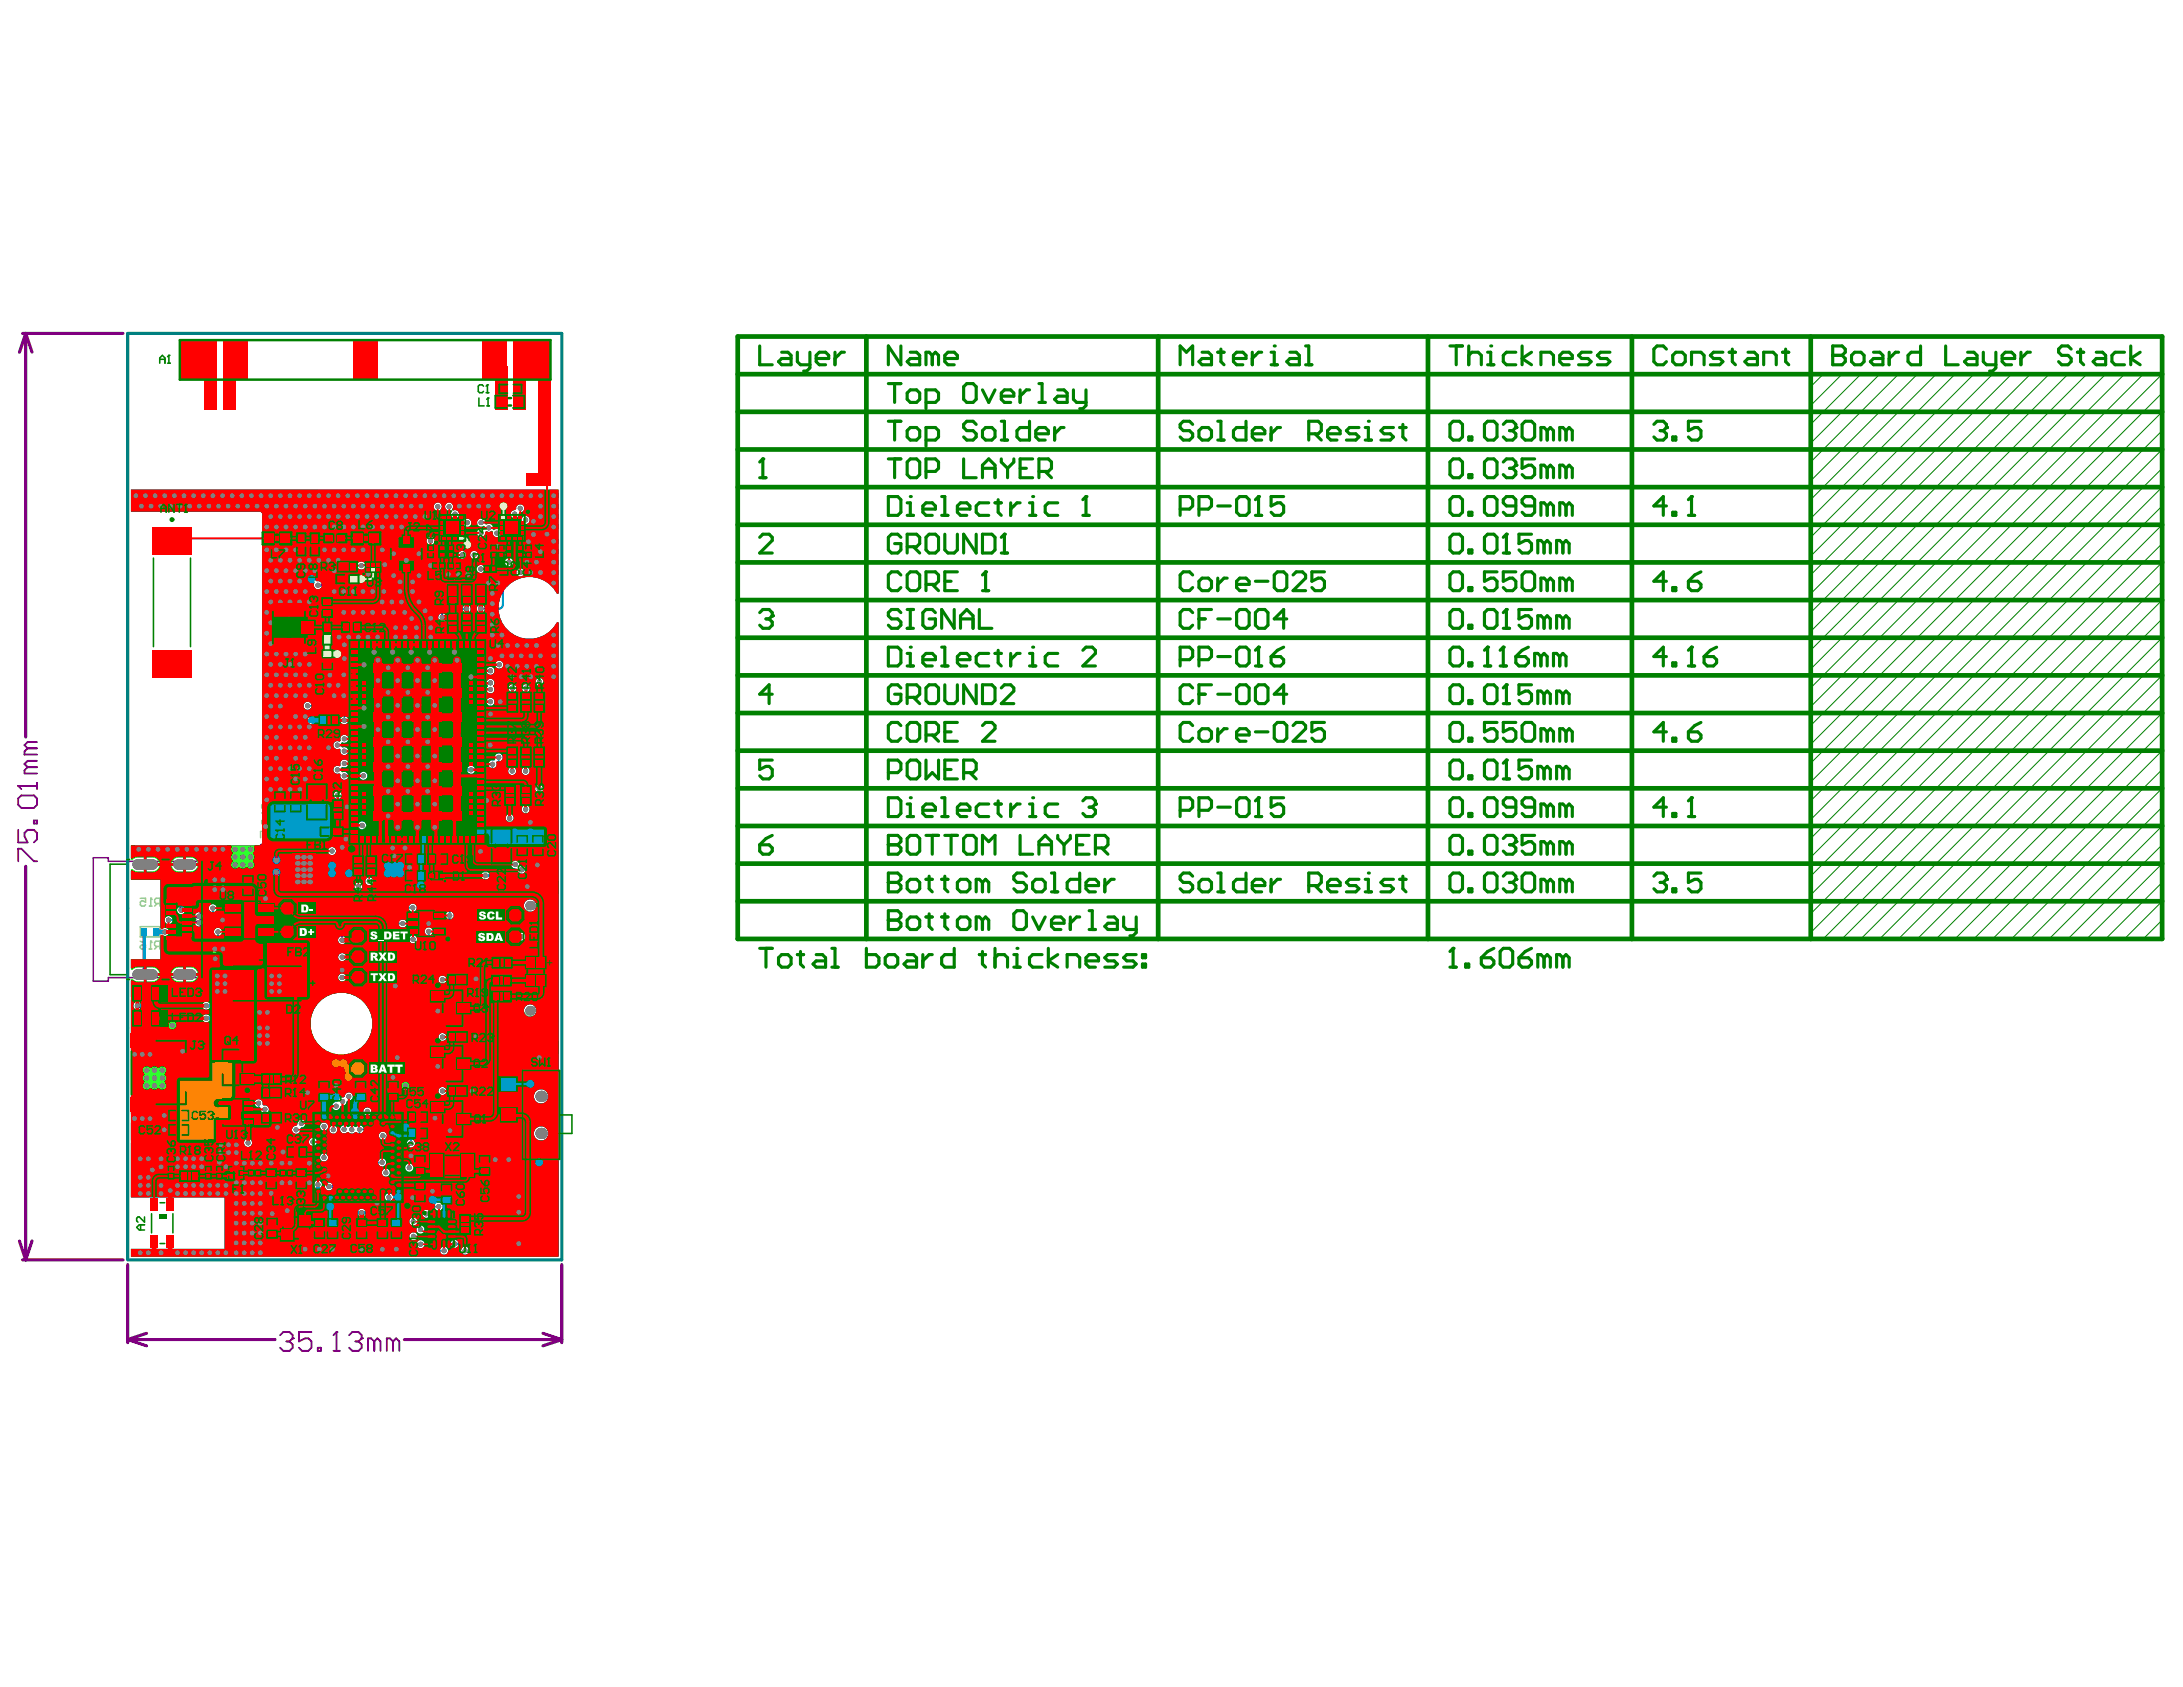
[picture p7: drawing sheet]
<svg xmlns="http://www.w3.org/2000/svg" width="279mm" height="216mm" viewBox="0 0 279 216" stroke-linecap="round" stroke-linejoin="round" font-family="sans-serif">
<path d="M11.9 109.8h2v.4h11.7v14.9h-11.7v.5h-2zM16.3 110.2v14.9" fill="none" stroke="#800080" stroke-width=".21"/>
<g fill="none" stroke="#008000" stroke-width=".6">
<path d="M94.4 47.9h182.3M94.4 43.1h182.3v77.1h-182.3zM94.4 57.5h182.3M94.4 52.7h182.3M110.9 43.1v77.1M148.2 43.1v77.1M182.8 43.1v77.1M208.9 43.1v77.1M231.8 43.1v77.1M94.4 76.8h182.3M94.4 72h182.3M94.4 67.2h182.3"/>
<path d="M94.4 62.3h182.3M94.4 96.1h182.3M94.4 91.3h182.3M94.4 86.4h182.3M94.4 81.6h182.3M94.4 115.3h182.3M94.4 110.5h182.3M94.4 105.7h182.3M94.4 100.9h182.3"/>
</g>
<g fill="none" stroke="#008000" stroke-width=".13">
<path d="M233.4 47.9l-1.6 1.6M235.8 47.9l-4 4M238.2 47.9l-6.4 6.4M240.6 47.9l-8.8 8.8M243 47.9l-11.2 11.2M245.4 47.9l-13.6 13.6M247.8 47.9l-16 16M250.2 47.9l-18.4 18.4M252.6 47.9l-20.8 20.9M255 47.9l-23.2 23.3M257.5 47.9l-25.7 25.7M259.9 47.9l-28.1 28.1"/>
<path d="M262.3 47.9l-30.5 30.5M264.7 47.9l-32.9 32.9M267.1 47.9l-35.3 35.3M269.5 47.9l-37.7 37.7M271.9 47.9l-40.1 40.1M274.3 47.9l-42.5 42.5M276.7 59.9l-44.9 45M276.7 57.5l-44.9 45M276.7 55.1l-44.9 45M276.7 52.7l-44.9 45M276.7 50.3l-44.9 45M276.7 47.9l-44.9 44.9"/>
<path d="M276.7 79.2l-40.9 41M276.7 76.8l-43.3 43.4M276.7 74.4l-44.9 44.9M276.7 72l-44.9 44.9M276.7 69.6l-44.9 44.9M276.7 67.2l-44.9 44.9M276.7 64.8l-44.9 44.9M276.7 62.3l-44.9 45M276.7 98.5l-21.7 21.7M276.7 96.1l-24.1 24.1M276.7 93.7l-26.5 26.5M276.7 91.3l-28.9 28.9"/>
<path d="M276.7 88.8l-31.3 31.4M276.7 86.4l-33.7 33.8M276.7 84l-36.1 36.2M276.7 81.6l-38.5 38.6M276.7 117.8l-2.4 2.4M276.7 115.3l-4.8 4.9M276.7 112.9l-7.2 7.3M276.7 110.5l-9.6 9.7M276.7 108.1l-12 12.1M276.7 105.7l-14.4 14.5M276.7 103.3l-16.8 16.9M276.7 100.9l-19.2 19.3"/>
</g>
<path d="M97.2 44.3v2.4h1.6M100 45.1h.8l.4 .4v1.2h-1.2l-.4-.4 .4-.4h1.2M102.1 45.1v1.2l.4 .4h1.2M103.7 45.1v2l-.4 .4h-.4M104.5 45.9h1.6v-.4l-.4-.4h-.8l-.4 .4v.8l.4 .4h.8M106.9 45.1v1.6M108.1 45.1h-.4l-.8 .8M97.2 78.4l.4-.4h.8l.4 .4v.4M98.8 97.3h-1.6v1.2l.8-.4h.4l.4 .4v.8l-.4 .4h-.8l-.4-.4M98.8 88.8h-1.6l1.2-1.2v2.4M97.2 108.1h1.2l.4 .4v.4l-.4 .4h-.8l-.4-.4zM98.8 106.9l-.8 .4-.8 .8" fill="none" stroke="#008000" stroke-width=".4"/>
<circle cx="98.8" cy="78.8" r=".2" fill="#008000"/>
<path d="M97.6 58.7v2.4M97.2 68.8l.4-.4h.8l.4 .4v.4l-1.6 1.6h1.6M97.2 61.1h.8M98 79.2h.4M98.4 79.2l.4 .4v.4l-.4 .4h-.8l-.4-.4M98.8 78.8l-.4 .4" fill="none" stroke="#008000" stroke-width=".4"/>
<circle cx="97.6" cy="58.7" r=".2" fill="#008000"/>
<path d="M97.6 58.7l-.4 .4M115.3 44.3v2.4l-1.6-2.4v2.4M116.5 45.1h.8l.4 .4v1.2h-1.2l-.4-.4 .4-.4h1.2M119.3 45.5l-.4-.4h-.4v1.6M119.3 45.5v1.2M119.3 45.5l.4-.4 .4 .4v1.2M120.9 45.9h1.6v-.4l-.4-.4h-.8l-.4 .4v.8l.4 .4h.8M113.7 116.5v2.5h1.2l.4-.4v-.4l-.4-.4h-1.2" fill="none" stroke="#008000" stroke-width=".4"/>
<circle cx="113.7" cy="117.8" r=".2" fill="#008000"/>
<g fill="none" stroke="#008000" stroke-width=".4">
<path d="M113.7 116.5h1.2l.4 .5v.4l-.4 .4h-1.2M113.7 111.7v2.4h1.2l.4-.4v-.4l-.4-.4h-1.2M116.1 117.8l.4-.4h.8l.4 .4v.8l-.4 .4h-.8l-.4-.4zM118.5 117.4h.8M118.9 117v1.6l.4 .4M120.5 117.4h.8M120.9 117v1.6l.4 .4M122.5 117.8l.4-.4h.8l.4 .4v.8l-.4 .4h-.8l-.4-.4zM125.7 117.8l-.4-.4h-.4v1.6M125.7 117.8v1.2M125.7 117.8l.4-.4 .4 .4v1.2M129.8 117l.4-.5h.8l.4 .5v1.6l-.4 .4h-.8l-.4-.4z"/>
<path d="M132.2 117.4l.8 1.6 .8-1.6M134.6 118.2h1.6v-.4l-.4-.4h-.8l-.4 .4v.8l.4 .4h.8M137 117.4v1.6M138.2 117.4h-.4l-.8 .8M139.4 116.5h.4v2.5M139.4 119h.8M141.8 117.4h.8l.4 .4v1.2h-1.2l-.4-.4 .4-.4h1.2M143.8 117.4v1.2l.4 .4h1.2M145.4 117.4v2l-.4 .4h-.4"/>
</g>
<circle cx="113.7" cy="112.9" r=".2" fill="#008000"/>
<g fill="none" stroke="#008000" stroke-width=".4">
<path d="M113.7 111.7h1.2l.4 .4v.4l-.4 .4h-1.2M113.7 106.9v2.4h1.2l.4-.4v-.4l-.4-.4h-1.2M116.1 112.9l.4-.4h.8l.4 .4v.8l-.4 .4h-.8l-.4-.4zM118.5 112.5h.8M118.9 112.1v1.6l.4 .4M120.5 112.5h.8M120.9 112.1v1.6l.4 .4M122.5 112.9l.4-.4h.8l.4 .4v.8l-.4 .4h-.8l-.4-.4zM125.7 112.9l-.4-.4h-.4v1.6M125.7 112.9v1.2M125.7 112.9l.4-.4 .4 .4v1.2M131.4 112.1l-.4-.4h-.8l-.4 .4v.4l.4 .4h.8l.4 .4v.4l-.4 .4h-.8l-.4-.4"/>
<path d="M132.2 112.9l.4-.4h.8l.4 .4v.8l-.4 .4h-.8l-.4-.4zM134.6 111.7h.4v2.4M134.6 114.1h.8M138.2 111.7v2.4h-1.2l-.4-.4v-.8l.4-.4h1.2M139 113.3h1.6v-.4l-.4-.4h-.8l-.4 .4v.8l.4 .4h.8M141.4 112.5v1.6M142.6 112.5h-.4l-.8 .8"/>
</g>
<circle cx="113.7" cy="108.1" r=".2" fill="#008000"/>
<g fill="none" stroke="#008000" stroke-width=".4">
<path d="M113.7 106.9h1.2l.4 .4v.4l-.4 .4h-1.2M113.7 102.1h1.2l.4 .4v1.6l-.4 .4h-1.2zM116.1 107.3l.4-.4h.8l.4 .4v1.6l-.4 .4h-.8l-.4-.4zM116.1 104.5h.8M116.1 102.9h.4v1.6M118.5 106.9h1.6M119.3 106.9v2.4M120.9 106.9h1.6M121.7 106.9v2.4M123.7 106.9h.8l.4 .4v1.6l-.4 .4h-.8l-.4-.4v-1.6zM125.7 109.3v-2.4l.8 .8 .9-.8v2.4M130.6 106.9v2.4h1.6"/>
<path d="M133 108.1h1.6M133 109.3v-1.6l.8-.8 .8 .8v1.6M135.4 106.9v.4l.8 .8M136.2 108.1v1.2M137 106.9v.4l-.8 .8M137.8 108.1h.8M139.4 106.9h-1.6v2.4h1.6M140.2 108.5h1.2l.4-.4v-.8l-.4-.4h-1.2v2.4M141 108.5l.8 .8"/>
</g>
<circle cx="116.5" cy="102.1" r=".2" fill="#008000"/>
<path d="M118.1 103.7h1.6v-.4l-.4-.4h-.8l-.4 .4v.8l.4 .4h.8M120.5 104.5h.8M120.5 102.1h.4v2.4M122.5 103.7h1.6v-.4l-.4-.4h-.8l-.4 .4v.8l.4 .4h.8M126.5 102.9h-1.2l-.4 .4v.8l.4 .4h1.2M127.4 102.9h.8M127.8 102.5v1.6l.4 .4M129.4 102.9v1.6M130.6 102.9h-.4l-.8 .8M131.8 104.5h.8M131.8 102.9h.4v1.6" fill="none" stroke="#008000" stroke-width=".4"/>
<circle cx="132.2" cy="102.1" r=".2" fill="#008000"/>
<path d="M135.4 102.9h-1.2l-.4 .4v.8l.4 .4h1.2M138.6 102.5l.4-.4h.8l.4 .4v.4" fill="none" stroke="#008000" stroke-width=".4"/>
<circle cx="140.2" cy="102.9" r=".2" fill="#008000"/>
<g fill="none" stroke="#008000" stroke-width=".4">
<path d="M113.7 82.8h1.2l.4 .4v1.6l-.4 .4h-1.2zM113.7 98.9h1.2l.4-.4v-.8l-.4-.4h-1.2v2.4M115.3 88l-.4-.4h-.8l-.4 .4v1.6l.4 .4h.8l.4-.4v-.8h-.8M115.3 92.9l-.4-.4h-.8l-.4 .4v1.6l.4 .4h.8l.4-.4M116.1 97.7l.4-.4h.8l.4 .4v1.6l-.4 .4h-.8l-.4-.4zM116.1 89.2h1.2l.4-.4v-.8l-.4-.4h-1.2v2.4M116.1 92.9l.4-.4h.8l.4 .4v1.6l-.4 .4h-.8l-.4-.4zM116.1 85.2h.8M116.1 83.6h.4v1.6M116.9 89.2l.8 .8M118.5 94.1h1.2l.4-.4v-.8l-.4-.4h-1.2v2.4M118.5 97.3v2.4l.8-.8 .8 .8v-2.4"/>
<path d="M118.9 87.6h.8l.4 .4v1.6l-.4 .4h-.8l-.4-.4v-1.6zM119.3 94.1l.8 .8M120.9 87.6v2l.4 .4h.8l.4-.4v-2M120.9 98.5h.8M120.9 93.7h.8M122.5 97.3h-1.6v2.4h1.6M122.5 92.5h-1.6v2.4h1.6M123.3 98.9h1.2l.4-.4v-.8l-.4-.4h-1.2v2.4M124.1 98.9l.8 .8M124.9 87.6v2.4l-1.6-2.4v2.4M125.7 92.9l.4-.4h.8l.5 .4v.4l-1.7 1.6h1.7M125.7 87.6h1.2l.5 .4v1.6l-.5 .4h-1.2z"/>
<path d="M128.2 88l.4-.4h.8l.4 .4v.4l-1.6 1.6h1.6M139.4 103.3h.4M139.8 103.3l.4 .4v.4l-.4 .4h-.8l-.4-.4M140.2 102.9l-.4 .4"/>
</g>
<circle cx="116.5" cy="82.8" r=".2" fill="#008000"/>
<path d="M118.1 84.4h1.6v-.4l-.4-.4h-.8l-.4 .4v.8l.4 .4h.8M120.5 85.2h.8M120.5 82.8h.4v2.4M122.5 84.4h1.6v-.4l-.4-.4h-.8l-.4 .4v.8l.4 .4h.8M126.5 83.6h-1.2l-.4 .4v.8l.4 .4h1.2M127.4 83.6h.8M127.8 83.2v1.6l.4 .4M129.4 83.6v1.6M130.6 83.6h-.4l-.8 .8M131.8 85.2h.8M131.8 83.6h.4v1.6" fill="none" stroke="#008000" stroke-width=".4"/>
<circle cx="132.2" cy="82.8" r=".2" fill="#008000"/>
<g fill="none" stroke="#008000" stroke-width=".4">
<path d="M115.3 78.4l-.4-.4h-.8l-.4 .4v.4l.4 .4h.8l.4 .4v.4l-.4 .4h-.8l-.4-.4M115.3 73.6l-.4-.4h-.8l-.4 .4v1.6l.4 .4h.8l.4-.4M116.1 78h.8M116.1 73.6l.4-.4h.8l.4 .4v1.6l-.4 .4h-.8l-.4-.4zM116.5 78v2.4M118.5 74.8h1.2l.4-.4v-.8l-.4-.4h-1.2v2.4M119.3 74.8l.8 .8M119.7 78.4l-.4-.4h-.8l-.4 .4v1.6l.4 .4h.8l.4-.4v-.8h-.8M120.9 74.4h.8M122.1 78v2.4l-1.6-2.4v2.4M122.5 73.2h-1.6v2.4h1.6M122.9 79.2h1.6"/>
<path d="M125.3 78v2.4h1.6M125.7 75.6h.8M126.1 73.2v2.4M116.1 80.4h.8M122.9 80.4v-1.6l.8-.8 .8 .8v1.6M135.4 83.6h-1.2l-.4 .4v.8l.4 .4h1.2M138.6 83.2l.4-.4h.8l.4 .4v.4l-1.6 1.6h1.6"/>
</g>
<circle cx="126.1" cy="73.2" r=".2" fill="#008000"/>
<path d="M115.3 68.8l-.4-.4h-.8l-.4 .4v1.6l.4 .4h.8l.4-.4v-.8h-.8M116.1 70h1.2l.4-.4v-.8l-.4-.4h-1.2v2.4M116.9 70l.8 .8M118.9 68.4h.8l.4 .4v1.6l-.4 .4h-.8l-.4-.4v-1.6zM120.9 68.4v2l.4 .4h.8l.4-.4v-2M124.9 68.4v2.4l-1.6-2.4v2.4M125.7 68.4h1.2l.5 .4v1.6l-.5 .4h-1.2zM126.1 73.2l-.4 .4M128.2 70.8h.8M128.6 68.4v2.4" fill="none" stroke="#008000" stroke-width=".4"/>
<circle cx="128.6" cy="68.4" r=".2" fill="#008000"/>
<path d="M113.7 63.5h1.2l.4 .4v1.7l-.4 .4h-1.2zM116.1 66h.8M116.1 64.4h.4v1.6M128.6 68.4l-.4 .4" fill="none" stroke="#008000" stroke-width=".4"/>
<circle cx="116.5" cy="63.5" r=".2" fill="#008000"/>
<path d="M118.1 65.2h1.6v-.4l-.4-.4h-.8l-.4 .4v.8l.4 .4h.8M120.5 66h.8M120.5 63.5h.4v2.5M122.5 65.2h1.6v-.4l-.4-.4h-.8l-.4 .4v.8l.4 .4h.8M126.5 64.4h-1.2l-.4 .4v.8l.4 .4h1.2M127.4 64.4h.8M127.8 63.9v1.7l.4 .4M129.4 64.4v1.6M130.6 64.4h-.4l-.8 .8M131.8 66h.8M131.8 64.4h.4v1.6" fill="none" stroke="#008000" stroke-width=".4"/>
<circle cx="132.2" cy="63.5" r=".2" fill="#008000"/>
<path d="M135.4 64.4h-1.2l-.4 .4v.8l.4 .4h1.2M138.6 66h.8M139 63.5v2.5" fill="none" stroke="#008000" stroke-width=".4"/>
<circle cx="139" cy="63.5" r=".2" fill="#008000"/>
<g fill="none" stroke="#008000" stroke-width=".4">
<path d="M113.7 58.7h1.6M113.7 53.9h1.6M113.7 49.1h1.6M114.5 49.1v2.4M114.5 53.9v2.4M114.5 58.7v2.4M116.1 59.1l.4-.4h.8l.4 .4v1.6l-.4 .4h-.8l-.4-.4zM116.1 50.3l.4-.4h.8l.4 .4v.8l-.4 .4h-.8l-.4-.4zM116.1 55.1l.4-.4h.8l.4 .4v.8l-.4 .4h-.8l-.4-.4zM118.5 51.5h1.2l.4-.4v-.8l-.4-.4h-1.2v2.4M118.5 56.3h1.2l.4-.4v-.8l-.4-.4h-1.2v2.4M123.3 58.7v2.4h1.6"/>
<path d="M123.7 49.1h.8l.4 .4v1.6l-.4 .4h-.8l-.4-.4v-1.6zM124.9 54.3l-.4-.4h-.8l-.4 .4v.4l.4 .4h.8l.4 .4v.4l-.4 .4h-.8l-.4-.4M125.7 59.9h1.7M125.7 49.9l.8 1.6 .9-1.6M126.1 54.7h.8l.5 .4v.8l-.5 .4h-.8l-.4-.4v-.8zM128.2 50.7h1.6v-.4l-.4-.4h-.8l-.4 .4v.8l.4 .4h.8M128.2 58.7v.4l.8 .8M128.2 53.9h.4v2.4M128.2 56.3h.8M129 59.9v1.2M129.8 58.7v.4l-.8 .8M130.6 59.9h.8"/>
<path d="M130.6 49.9v1.6M131.8 53.9v2.4h-1.2l-.4-.4v-.8l.4-.4h1.2M131.8 49.9h-.4l-.8 .8M132.2 58.7h-1.6v2.4h1.6M132.6 55.5h1.6v-.4l-.4-.4h-.8l-.4 .4v.8l.4 .4h.8M133 49.1h.4v2.4M133 51.5h.8M135 54.7v1.6M135.4 49.9h.8l.4 .4v1.2h-1.2l-.4-.4 .4-.4h1.2M136.2 54.7h-.4l-.8 .8M137.4 49.9v1.2l.4 .4h1.2M139 49.9v2l-.4 .4h-.4"/>
<path d="M151 46.7v-2.4l.8 .8 .8-.8v2.4M153.9 45.1h.8l.4 .4v1.2h-1.2l-.4-.4 .4-.4h1.2M155.9 45.1h.8M156.3 44.7v1.6l.4 .4M157.9 45.9h1.6v-.4l-.4-.4h-.8l-.4 .4v.8l.4 .4h.8M160.3 45.1v1.6M161.5 45.1h-.4l-.8 .8M162.7 45.1h.4v1.6M162.7 46.7h.8M118.5 60.3h1.2l.4-.4v-.8l-.4-.4h-1.2v2.4M125.7 61.1v-1.6l.8-.8 .9 .8v1.6M133 60.3h1.2l.4-.4v-.8l-.4-.4h-1.2v2.4"/>
<path d="M133.8 60.3l.8 .8M139 63.5l-.4 .4"/>
</g>
<circle cx="163.1" cy="44.3" r=".2" fill="#008000"/>
<g fill="none" stroke="#008000" stroke-width=".4">
<path d="M165.1 45.1h.8l.4 .4v1.2h-1.2l-.4-.4 .4-.4h1.2M167.1 46.7h.8M167.1 44.3h.4v2.4M152.6 112.1l-.4-.4h-.8l-.4 .4v.4l.4 .4h.8l.4 .4v.4l-.4 .4h-.8l-.4-.4M153.5 112.9l.4-.4h.8l.4 .4v.8l-.4 .4h-.8l-.4-.4zM155.9 111.7h.4v2.4M155.9 114.1h.8M159.5 111.7v2.4h-1.2l-.4-.4v-.8l.4-.4h1.2M160.3 113.3h1.6v-.4l-.4-.4h-.8l-.4 .4v.8l.4 .4h.8M162.7 112.5v1.6M163.9 112.5h-.4l-.8 .8M167.5 113.3h1.2l.4-.4v-.8l-.4-.4h-1.2v2.4"/>
<path d="M168.3 113.3l.8 .8M169.9 113.3h1.6v-.4l-.4-.4h-.8l-.4 .4v.8l.4 .4h.8M173.9 112.5h-1.2l-.4 .4 .4 .4h.8l.4 .4-.4 .4h-1.2M174.7 114.1h.8M174.7 112.5h.4v1.6"/>
</g>
<circle cx="175.1" cy="111.7" r=".2" fill="#008000"/>
<path d="M151 103.7h1.2l.4-.4v-.8l-.4-.4h-1.2v2.4M153.5 103.7h1.2l.4-.4v-.8l-.4-.4h-1.2v2.4M155.9 103.3h1.6M158.3 102.5l.4-.4h.8l.4 .4v1.6l-.4 .4h-.8l-.4-.4zM160.7 104.5h.8M161.1 102.1v2.4M178.3 112.5h-1.2l-.4 .4 .4 .4h.8l.4 .4-.4 .4h-1.2M179.2 112.5h.8M179.6 112.1v1.6l.4 .4" fill="none" stroke="#008000" stroke-width=".4"/>
<circle cx="161.1" cy="102.1" r=".2" fill="#008000"/>
<g fill="none" stroke="#008000" stroke-width=".4">
<path d="M151 84.4h1.2l.4-.4v-.8l-.4-.4h-1.2v2.4M152.6 92.9l-.4-.4h-.8l-.4 .4v1.6l.4 .4h.8l.4-.4M152.6 88l-.4-.4h-.8l-.4 .4v1.6l.4 .4h.8l.4-.4M153.5 93.7l.4-.4h.8l.4 .4v.8l-.4 .4h-.8l-.4-.4zM153.5 84.4h1.2l.4-.4v-.8l-.4-.4h-1.2v2.4M153.5 88.8h.8M155.1 87.6h-1.6v2.4M155.9 93.3v1.6M155.9 88.8h1.6M155.9 84h1.6M157.1 93.3h-.4l-.8 .8M158.3 94.1h1.6v-.4l-.4-.4h-.8l-.4 .4v.8l.4 .4h.8"/>
<path d="M158.3 83.2l.4-.4h.8l.4 .4v1.6l-.4 .4h-.8l-.4-.4zM158.3 88l.4-.4h.8l.4 .4v1.6l-.4 .4h-.8l-.4-.4zM160.7 88l.4-.4h.8l.4 .4v1.6l-.4 .4h-.8l-.4-.4zM160.7 93.7h1.6M160.7 85.2h.8M161.1 82.8v2.4M163.1 92.9l.4-.4h.8l.4 .4v1.6l-.4 .4h-.8l-.4-.4zM164.7 88.8h-1.6l1.2-1.2v2.4M165.5 92.9l.4-.4h.8l.4 .4v.4l-1.6 1.6h1.6M169.5 92.5h-1.6v1.2l.8-.4h.4l.4 .4v.8l-.4 .4h-.8l-.4-.4M161.1 102.1l-.4 .4M164.3 102.1h-1.6v1.2l.8-.4h.4l.4 .4v.8l-.4 .4h-.8l-.4-.4"/>
</g>
<circle cx="161.1" cy="82.8" r=".2" fill="#008000"/>
<g fill="none" stroke="#008000" stroke-width=".4">
<path d="M151 65.2h1.2l.4-.4v-.9l-.4-.4h-1.2v2.5M152.6 78.4l-.4-.4h-.8l-.4 .4v1.6l.4 .4h.8l.4-.4M152.6 73.6l-.4-.4h-.8l-.4 .4v1.6l.4 .4h.8l.4-.4M153.5 65.2h1.2l.4-.4v-.9l-.4-.4h-1.2v2.5M153.5 74.4l.4-.4h.8l.4 .4v.8l-.4 .4h-.8l-.4-.4zM153.5 79.2h.8M155.1 78h-1.6v2.4M155.9 79.2h1.6M155.9 74v1.6M155.9 64.8h1.6M157.1 74h-.4l-.8 .8M158.3 78.4l.4-.4h.8l.4 .4v1.6l-.4 .4h-.8l-.4-.4z"/>
<path d="M158.3 74.8h1.6v-.4l-.4-.4h-.8l-.4 .4v.8l.4 .4h.8M158.3 63.9l.4-.4h.8l.4 .4v1.7l-.4 .4h-.8l-.4-.4zM160.7 78.4l.4-.4h.8l.4 .4v1.6l-.4 .4h-.8l-.4-.4zM160.7 74.4h1.6M160.7 66h.8M161.1 63.5v2.5M163.1 73.6l.4-.4h.8l.4 .4v1.6l-.4 .4h-.8l-.4-.4zM164.7 79.2h-1.6l1.2-1.2v2.4M165.5 73.6l.4-.4h.8l.4 .4v.4l-1.6 1.6h1.6M169.5 73.2h-1.6v1.2l.8-.4h.4l.4 .4v.8l-.4 .4h-.8l-.4-.4M161.1 82.8l-.4 .4M162.7 84h1.2l.4 .4v.4l-.4 .4h-.8l-.4-.4z"/>
<path d="M164.3 82.8l-.8 .4-.8 .8"/>
</g>
<circle cx="161.1" cy="63.5" r=".2" fill="#008000"/>
<g fill="none" stroke="#008000" stroke-width=".4">
<path d="M152.6 54.3l-.4-.4h-.8l-.4 .4v.4l.4 .4h.8l.4 .4v.4l-.4 .4h-.8l-.4-.4M153.5 55.1l.4-.4h.8l.4 .4v.8l-.4 .4h-.8l-.4-.4zM155.9 53.9h.4v2.4M155.9 56.3h.8M159.5 53.9v2.4h-1.2l-.4-.4v-.8l.4-.4h1.2M160.3 55.5h1.6v-.4l-.4-.4h-.8l-.4 .4v.8l.4 .4h.8M162.7 54.7v1.6M163.9 54.7h-.4l-.8 .8M167.5 55.5h1.2l.4-.4v-.8l-.4-.4h-1.2v2.4M168.3 55.5l.8 .8M169.9 55.5h1.6v-.4l-.4-.4h-.8l-.4 .4v.8l.4 .4h.8M173.9 54.7h-1.2l-.4 .4 .4 .4h.8l.4 .4-.4 .4h-1.2"/>
<path d="M174.7 56.3h.8M174.7 54.7h.4v1.6M161.1 63.5l-.4 .4M164.3 63.5h-1.6v1.3l.8-.4h.4l.4 .4v.8l-.4 .4h-.8l-.4-.4"/>
</g>
<circle cx="175.1" cy="53.9" r=".2" fill="#008000"/>
<path d="M178.3 54.7h-1.2l-.4 .4 .4 .4h.8l.4 .4-.4 .4h-1.2M179.2 54.7h.8M179.6 54.3v1.6l.4 .4M185.6 44.3h1.6M186.4 44.3v2.4M188 44.3v2.4M188 45.5l.4-.4h.8l.4 .4v1.2M190.4 45.1h.4v1.6M190.4 46.7h.8" fill="none" stroke="#008000" stroke-width=".4"/>
<circle cx="190.8" cy="44.3" r=".2" fill="#008000"/>
<path d="M194 45.1h-1.2l-.4 .4v.8l.4 .4h1.2M194.8 44.3v2.4M196 45.1l-1.2 .8 1.2 .8M197.2 46.7v-1.6h1.2l.4 .4v1.2M199.6 45.9h1.6v-.4l-.4-.4h-.8l-.4 .4v.8l.4 .4h.8M203.6 45.1h-1.2l-.4 .4 .4 .4h.8l.4 .4-.4 .4h-1.2M206.1 45.1h-1.2l-.5 .4 .5 .4h.8l.4 .4-.4 .4h-1.3M185.6 112.1l.4-.4h.8l.4 .4v1.6l-.4 .4h-.8l-.4-.4zM188 113.7h.4v.4h-.4zM190 112.1l.4-.4h.8l.4 .4v1.6l-.4 .4h-.8l-.4-.4zM192.4 112.1l.4-.4h.8l.4 .4v.4" fill="none" stroke="#008000" stroke-width=".4"/>
<circle cx="194" cy="112.5" r=".2" fill="#008000"/>
<g fill="none" stroke="#008000" stroke-width=".4">
<path d="M185.6 107.3l.4-.4h.8l.4 .4v1.6l-.4 .4h-.8l-.4-.4zM188 108.9h.4v.4h-.4zM190 107.3l.4-.4h.8l.4 .4v1.6l-.4 .4h-.8l-.4-.4zM192.4 107.3l.4-.4h.8l.4 .4v.4M193.2 112.9h.4M193.6 112.9l.4 .4v.4l-.4 .4h-.8l-.4-.4M194 112.5l-.4 .4M194.8 112.1l.4-.4h.8l.4 .4v1.6l-.4 .4h-.8l-.4-.4zM198 112.9l-.4-.4h-.4v1.6M198 112.9v1.2M198 112.9l.4-.4 .4 .4v1.2M200.4 112.9l-.4-.4h-.4v1.6"/>
<path d="M200.4 112.9v1.2M200.4 112.9l.4-.4 .4 .4v1.2"/>
</g>
<circle cx="194" cy="107.7" r=".2" fill="#008000"/>
<g fill="none" stroke="#008000" stroke-width=".4">
<path d="M185.6 97.7l.4-.4h.8l.4 .4v1.6l-.4 .4h-.8l-.4-.4zM188 99.3h.4v.4h-.4zM190 97.7l.4-.4h.8l.4 .4v1.6l-.4 .4h-.8l-.4-.4zM192.4 99.7h.8M192.8 97.3v2.4M185.6 102.5l.4-.4h.8l.4 .4v1.6l-.4 .4h-.8l-.4-.4zM188 104.1h.4v.4h-.4zM190 102.5l.4-.4h.8l.4 .4v1.6l-.4 .4h-.8l-.4-.4zM193.2 108.1h.4M193.6 108.1l.4 .4v.4l-.4 .4h-.8l-.4-.4M194 107.7l-.4 .4M194 103.3h-1.2l-.4-.4v-.4l.4-.4h.8l.4 .4v1.6l-.4 .4h-.8l-.4-.4"/>
<path d="M196.4 106.9h-1.6v1.2l.8-.4h.4l.4 .4v.8l-.4 .4h-.8l-.4-.4M196.4 103.3h-1.2l-.4-.4v-.4l.4-.4h.8l.4 .4v1.6l-.4 .4h-.8l-.4-.4M198 108.1l-.4-.4h-.4v1.6M198 103.3l-.4-.4h-.4v1.6M198 103.3v1.2M198 108.1v1.2M198 108.1l.4-.4 .4 .4v1.2M198 103.3l.4-.4 .4 .4v1.2M200.4 108.1l-.4-.4h-.4v1.6M200.4 103.3l-.4-.4h-.4v1.6M200.4 103.3v1.2M200.4 108.1v1.2"/>
<path d="M200.4 108.1l.4-.4 .4 .4v1.2M200.4 103.3l.4-.4 .4 .4v1.2"/>
</g>
<circle cx="192.8" cy="97.3" r=".2" fill="#008000"/>
<g fill="none" stroke="#008000" stroke-width=".4">
<path d="M185.6 88l.4-.4h.8l.4 .4v1.6l-.4 .4h-.8l-.4-.4zM185.6 92.9l.4-.4h.8l.4 .4v1.6l-.4 .4h-.8l-.4-.4zM188 94.5h.4v.4h-.4zM188 89.6h.4v.4h-.4zM190 88l.4-.4h.8l.4 .4v1.6l-.4 .4h-.8l-.4-.4zM191.6 92.5h-1.6v1.2l.8-.4h.4l.4 .4v.8l-.4 .4h-.8l-.4-.4M192.4 90h.8M192.8 97.3l-.4 .4M192.8 87.6v2.4M194 92.5h-1.6v1.2l.8-.4h.4l.4 .4v.8l-.4 .4h-.8l-.4-.4M194.8 92.9l.4-.4h.8l.4 .4v1.6l-.4 .4h-.8l-.4-.4zM196 97.3h-1.6v1.2l.8-.4h.4l.4 .4v.8l-.4 .4h-.8l-.4-.4"/>
<path d="M197.6 98.5l-.4-.4h-.4v1.6M197.6 98.5v1.2M197.6 98.5l.4-.4 .4 .4v1.2M198 93.7l-.4-.4h-.4v1.6M198 93.7v1.2M198 93.7l.4-.4 .4 .4v1.2M200 98.5l-.4-.4h-.4v1.6M200 98.5v1.2M200 98.5l.4-.4 .4 .4v1.2M200.4 93.7l-.4-.4h-.4v1.6M200.4 93.7v1.2M200.4 93.7l.4-.4 .4 .4v1.2"/>
</g>
<circle cx="192.8" cy="87.6" r=".2" fill="#008000"/>
<path d="M185.6 83.2l.4-.4h.8l.4 .4v1.6l-.4 .4h-.8l-.4-.4zM188 84.8h.4v.4h-.4zM190 85.2h.8M190.4 82.8v2.4M192.8 87.6l-.4 .4M196 87.6h-1.6v1.2l.8-.4h.4l.4 .4v.8l-.4 .4h-.8l-.4-.4M197.6 88.8l-.4-.4h-.4v1.6M197.6 88.8v1.2M197.6 88.8l.4-.4 .4 .4v1.2M200 88.8l-.4-.4h-.4v1.6M200 88.8v1.2M200 88.8l.4-.4 .4 .4v1.2" fill="none" stroke="#008000" stroke-width=".4"/>
<circle cx="190.4" cy="82.8" r=".2" fill="#008000"/>
<path d="M190.4 82.8l-.4 .4M192 85.2h.8M192.4 82.8v2.4" fill="none" stroke="#008000" stroke-width=".4"/>
<circle cx="192.4" cy="82.8" r=".2" fill="#008000"/>
<g fill="none" stroke="#008000" stroke-width=".4">
<path d="M185.6 78.4l.4-.4h.8l.4 .4v1.6l-.4 .4h-.8l-.4-.4zM190 78.4l.4-.4h.8l.4 .4v1.6l-.4 .4h-.8l-.4-.4zM192.8 78v2.4M188 80h.4v.4h-.4zM192.4 82.8l-.4 .4M192.4 80.4h.8M194 84h1.2l.4 .4v.4l-.4 .4h-.8l-.4-.4zM195.6 82.8l-.8 .4-.8 .8M197.2 84l-.4-.4h-.4v1.6M197.2 84v1.2M197.2 84l.4-.4 .4 .4v1.2M199.6 84l-.4-.4h-.4v1.6"/>
<path d="M199.6 84v1.2M199.6 84l.4-.4 .4 .4v1.2"/>
</g>
<circle cx="192.8" cy="78" r=".2" fill="#008000"/>
<g fill="none" stroke="#008000" stroke-width=".4">
<path d="M185.6 73.6l.4-.4h.8l.4 .4v1.6l-.4 .4h-.8l-.4-.4zM185.6 68.8l.4-.4h.8l.4 .4v1.6l-.4 .4h-.8l-.4-.4zM188 75.2h.4v.4h-.4zM188 70.4h.4v.4h-.4zM190 68.8l.4-.4h.8l.4 .4v1.6l-.4 .4h-.8l-.4-.4zM191.6 73.2h-1.6v1.2l.8-.4h.4l.4 .4v.8l-.4 .4h-.8l-.4-.4M192.4 70.8h.8M192.8 78l-.4 .4M192.8 68.4v2.4M194 73.2h-1.6v1.2l.8-.4h.4l.4 .4v.8l-.4 .4h-.8l-.4-.4M194.8 73.6l.4-.4h.8l.4 .4v1.6l-.4 .4h-.8l-.4-.4zM196 78h-1.6v1.2l.8-.4h.4l.4 .4v.8l-.4 .4h-.8l-.4-.4"/>
<path d="M197.6 79.2l-.4-.4h-.4v1.6M197.6 79.2v1.2M197.6 79.2l.4-.4 .4 .4v1.2M198 74.4l-.4-.4h-.4v1.6M198 74.4v1.2M198 74.4l.4-.4 .4 .4v1.2M200 79.2l-.4-.4h-.4v1.6M200 79.2v1.2M200 79.2l.4-.4 .4 .4v1.2M200.4 74.4l-.4-.4h-.4v1.6M200.4 74.4v1.2M200.4 74.4l.4-.4 .4 .4v1.2"/>
</g>
<circle cx="192.8" cy="68.4" r=".2" fill="#008000"/>
<g fill="none" stroke="#008000" stroke-width=".4">
<path d="M185.6 59.1l.4-.4h.8l.4 .4v1.6l-.4 .4h-.8l-.4-.4zM190 59.1l.4-.4h.8l.4 .4v1.6l-.4 .4h-.8l-.4-.4zM192.4 59.1l.4-.4h.8l.4 .4v.4M185.6 63.9l.4-.4h.8l.4 .4v1.7l-.4 .4h-.8l-.4-.4zM188 65.6h.4v.4h-.4zM188 60.7h.4v.4h-.4zM190 63.9l.4-.4h.8l.4 .4v1.7l-.4 .4h-.8l-.4-.4zM192.8 68.4l-.4 .4M194 64.8h-1.2l-.4-.4v-.5l.4-.4h.8l.4 .4v1.7l-.4 .4h-.8l-.4-.4M196 68.4h-1.6v1.2l.8-.4h.4l.4 .4v.8l-.4 .4h-.8l-.4-.4M196.4 64.8h-1.2l-.4-.4v-.5l.4-.4h.8l.4 .4v1.7l-.4 .4h-.8l-.4-.4M197.6 69.6l-.4-.4h-.4v1.6"/>
<path d="M197.6 69.6v1.2M197.6 69.6l.4-.4 .4 .4v1.2M198 64.8l-.4-.4h-.4v1.6M198 64.8v1.2M198 64.8l.4-.4 .4 .4v1.2M200 69.6l-.4-.4h-.4v1.6M200 69.6v1.2M200 69.6l.4-.4 .4 .4v1.2M200.4 64.8l-.4-.4h-.4v1.6M200.4 64.8v1.2M200.4 64.8l.4-.4 .4 .4v1.2"/>
</g>
<circle cx="194" cy="59.5" r=".2" fill="#008000"/>
<g fill="none" stroke="#008000" stroke-width=".4">
<path d="M185.6 54.3l.4-.4h.8l.4 .4v1.6l-.4 .4h-.8l-.4-.4zM188 55.9h.4v.4h-.4zM190 54.3l.4-.4h.8l.4 .4v1.6l-.4 .4h-.8l-.4-.4zM192.4 54.3l.4-.4h.8l.4 .4v.4M193.2 59.9h.4M193.6 59.9l.4 .4v.4l-.4 .4h-.8l-.4-.4M194 59.5l-.4 .4M196.4 58.7h-1.6v1.2l.8-.4h.4l.4 .4v.8l-.4 .4h-.8l-.4-.4M198 59.9l-.4-.4h-.4v1.6M198 59.9v1.2M198 59.9l.4-.4 .4 .4v1.2M200.4 59.9l-.4-.4h-.4v1.6"/>
<path d="M200.4 59.9v1.2M200.4 59.9l.4-.4 .4 .4v1.2"/>
</g>
<circle cx="194" cy="54.7" r=".2" fill="#008000"/>
<g fill="none" stroke="#008000" stroke-width=".4">
<path d="M193.2 55.1h.4M193.6 55.1l.4 .4v.4l-.4 .4h-.8l-.4-.4M194 54.7l-.4 .4M194.8 54.3l.4-.4h.8l.4 .4v1.6l-.4 .4h-.8l-.4-.4zM198 55.1l-.4-.4h-.4v1.6M198 55.1v1.2M198 55.1l.4-.4 .4 .4v1.2M200.4 55.1l-.4-.4h-.4v1.6M200.4 55.1v1.2M200.4 55.1l.4-.4 .4 .4v1.2M213.3 44.7l-.4-.4h-.8l-.4 .4v1.6l.4 .4h.8l.4-.4M214.1 45.5l.4-.4h.8l.4 .4v.8l-.4 .4h-.8l-.4-.4z"/>
<path d="M216.5 46.7v-1.6h1.2l.4 .4v1.2M220.5 45.1h-1.2l-.4 .4 .4 .4h.8l.4 .4-.4 .4h-1.2M221.3 45.1h.8M221.7 44.7v1.6l.4 .4M223.7 45.1h.8l.4 .4v1.2h-1.2l-.4-.4 .4-.4h1.2M225.7 46.7v-1.6h1.2l.4 .4v1.2M228.1 45.1h.8M228.5 44.7v1.6l.4 .4M211.7 112.1l.4-.4h.8l.4 .4v.4"/>
</g>
<circle cx="213.3" cy="112.5" r=".2" fill="#008000"/>
<path d="M212.5 112.9h.4M212.9 112.9l.4 .4v.4l-.4 .4h-.8l-.4-.4M213.3 112.5l-.4 .4M213.3 103.3h-1.6l1.2-1.2v2.4M214.1 113.7h.4v.4h-.4zM214.1 104.1h.4v.4h-.4zM216.1 104.5h.8M216.5 102.1v2.4M217.7 111.7h-1.6v1.2l.8-.4h.4l.4 .4v.8l-.4 .4h-.8l-.4-.4" fill="none" stroke="#008000" stroke-width=".4"/>
<circle cx="216.5" cy="102.1" r=".2" fill="#008000"/>
<path d="M213.3 84h-1.6l1.2-1.2v2.4M213.3 93.7h-1.6l1.2-1.2v2.4M214.1 84.8h.4v.4h-.4zM214.1 94.5h.4v.4h-.4zM216.1 93.7h1.2l.4 .4v.4l-.4 .4h-.8l-.4-.4zM216.1 85.2h.8M216.5 82.8v2.4M217.7 92.5l-.8 .4-.8 .8M216.5 102.1l-.4 .4" fill="none" stroke="#008000" stroke-width=".4"/>
<circle cx="216.5" cy="82.8" r=".2" fill="#008000"/>
<path d="M213.3 64.8h-1.6l1.2-1.3v2.5M213.3 74.4h-1.6l1.2-1.2v2.4M214.1 65.6h.4v.4h-.4zM214.1 75.2h.4v.4h-.4zM216.1 74.4h1.2l.4 .4v.4l-.4 .4h-.8l-.4-.4zM216.1 66h.8M216.5 63.5v2.5M217.7 73.2l-.8 .4-.8 .8M216.5 82.8l-.4 .4M218.1 84h1.2l.4 .4v.4l-.4 .4h-.8l-.4-.4zM219.7 82.8l-.8 .4-.8 .8" fill="none" stroke="#008000" stroke-width=".4"/>
<circle cx="216.5" cy="63.5" r=".2" fill="#008000"/>
<path d="M211.7 54.3l.4-.4h.8l.4 .4v.4M216.5 63.5l-.4 .4" fill="none" stroke="#008000" stroke-width=".4"/>
<circle cx="213.3" cy="54.7" r=".2" fill="#008000"/>
<path d="M212.5 55.1h.4M212.9 55.1l.4 .4v.4l-.4 .4h-.8l-.4-.4M213.3 54.7l-.4 .4M214.1 55.9h.4v.4h-.4zM217.7 53.9h-1.6v1.2l.8-.4h.4l.4 .4v.8l-.4 .4h-.8l-.4-.4M234.6 44.3v2.4h1.2l.4-.4v-.4l-.4-.4h-1.2" fill="none" stroke="#008000" stroke-width=".4"/>
<circle cx="234.6" cy="45.5" r=".2" fill="#008000"/>
<g fill="none" stroke="#008000" stroke-width=".4">
<path d="M234.6 44.3h1.2l.4 .4v.4l-.4 .4h-1.2M237 45.5l.4-.4h.8l.4 .4v.8l-.4 .4h-.8l-.4-.4zM239.8 45.1h.8l.4 .4v1.2h-1.2l-.4-.4 .4-.4h1.2M241.8 45.1v1.6M243 45.1h-.4l-.8 .8M245.8 44.3v2.4h-1.2l-.4-.4v-.8l.4-.4h1.2M249 44.3v2.4h1.6M251.8 45.1h.8l.4 .4v1.2h-1.2l-.4-.4 .4-.4h1.2M253.8 45.1v1.2l.4 .4h1.2M255.4 45.1v2l-.4 .4h-.4M256.3 45.9h1.6v-.4l-.4-.4h-.8l-.4 .4v.8l.4 .4h.8M258.7 45.1v1.6"/>
<path d="M259.9 45.1h-.4l-.8 .8M265.1 44.7l-.4-.4h-.8l-.4 .4v.4l.4 .4h.8l.4 .4v.4l-.4 .4h-.8l-.4-.4M265.9 45.1h.8M266.3 44.7v1.6l.4 .4M268.3 45.1h.8l.4 .4v1.2h-1.2l-.4-.4 .4-.4h1.2M271.9 45.1h-1.2l-.4 .4v.8l.4 .4h1.2M272.7 44.3v2.4M273.9 45.1l-1.2 .8 1.2 .8M97.2 121.4h1.6M98 121.4v2.4M99.6 122.6l.4-.4h.8l.4 .4v.8l-.4 .4h-.8l-.4-.4zM102.1 122.2h.8"/>
<path d="M102.5 121.8v1.6l.4 .4M104.5 122.2h.8l.4 .4v1.2h-1.2l-.4-.4 .4-.4h1.2M106.5 121.4h.4v2.4M106.5 123.8h.8M110.9 121.4v2.4h1.2l.4-.4v-.8l-.4-.4h-1.2M113.3 122.6l.4-.4h.8l.4 .4v.8l-.4 .4h-.8l-.4-.4zM116.1 122.2h.8l.4 .4v1.2h-1.2l-.4-.4 .4-.4h1.2M118.1 122.2v1.6M119.3 122.2h-.4l-.8 .8M122.1 121.4v2.4h-1.2l-.4-.4v-.8l.4-.4h1.2M125.3 122.2h.8M125.7 121.8v1.6l.4 .4"/>
<path d="M127.3 122.6l.5-.4h.8l.4 .4v1.2M127.3 121.4v2.4M129.8 123.8h.8M129.8 122.2h.4v1.6"/>
</g>
<circle cx="130.2" cy="121.4" r=".2" fill="#008000"/>
<path d="M133.4 122.2h-1.2l-.4 .4v.8l.4 .4h1.2M134.2 121.4v2.4M135.4 122.2l-1.2 .8 1.2 .8M136.6 123.8v-1.6h1.2l.4 .4v1.2M139 123h1.6v-.4l-.4-.4h-.8l-.4 .4v.8l.4 .4h.8M143 122.2h-1.2l-.4 .4 .4 .4h.8l.4 .4-.4 .4h-1.2M145.4 122.2h-1.2l-.4 .4 .4 .4h.8l.4 .4-.4 .4h-1.2M146.2 122.2h.4v.4h-.4zM146.2 123.4h.4v.4h-.4zM185.6 123.8h.8M186 121.4v2.4" fill="none" stroke="#008000" stroke-width=".4"/>
<circle cx="186" cy="121.4" r=".2" fill="#008000"/>
<g fill="none" stroke="#008000" stroke-width=".4">
<path d="M186 121.4l-.4 .4M187.6 123.4h.4v.4h-.4zM189.6 122.6h1.2l.4 .4v.4l-.4 .4h-.8l-.4-.4zM191.2 121.4l-.8 .4-.8 .8M192 121.8l.4-.4h.8l.4 .4v1.6l-.4 .4h-.8l-.4-.4zM194.4 122.6h1.2l.4 .4v.4l-.4 .4h-.8l-.4-.4zM196 121.4l-.8 .4-.8 .8M197.6 122.6l-.4-.4h-.4v1.6M197.6 122.6v1.2M197.6 122.6l.4-.4 .4 .4v1.2M200 122.6l-.4-.4h-.4v1.6M200 122.6v1.2"/>
<path d="M200 122.6l.4-.4 .4 .4v1.2"/>
</g>
<path d="M16.3 42.7h55.6v118.5h-55.6z" fill="none" stroke="#008080" stroke-width=".4"/>
<g fill="none" stroke="#800080" stroke-width=".4">
<path d="M2.9 42.7h12.8M3.3 42.7l.8 2.4M3.3 42.7l-.8 2.4M3.3 42.7v51.6M3.3 110.9v50.3M2.5 158.8l.8 2.4M4.1 158.8l-.8 2.4M2.9 161.2h12.8M16.3 171.4l2.5 .8M16.3 171.4h18.9M16.3 161.8v10M18.8 170.6l-2.5 .8"/>
<path d="M51.8 171.4h20.1M69.5 170.6l2.4 .8M71.9 171.4l-2.4 .8M71.9 161.8v10"/>
</g>
<g fill="none" stroke="#800080" stroke-width=".24">
<path d="M3.5 95.8l-.4 .4v.4h1.6M3.5 98.2l-.4 .4v.4h1.6M3.5 98.2h1.2M3.5 95.8h1.2M4.7 97.4h-1.2l-.4 .4 .4 .4M4.7 95h-1.2l-.4 .4 .4 .4M2.3 100.6h.1M2.3 102.2l.4-.4h1.6l.4 .4v.8l-.4 .4h-1.6l-.4-.4zM2.3 106.2v1.6h1.2l-.4-.8v-.4l.4-.4h.8l.4 .4v.8l-.4 .4M2.3 110.2v-1.6h.4l1.6 1.6h.4M2.3 100.6h2.4M2.3 100.6l.4 .4"/>
<path d="M4.3 105h.4v.4h-.4zM4.7 100.2v.8M35.9 170.9l.4-.4h.8l.4 .4v.4M36.7 171.7h.4M37.1 171.7l.4 .4v.4l-.4 .4h-.8l-.4-.4M37.5 171.3h.1M37.5 171.3l-.4 .4M39.9 170.5h-1.6v1.2l.8-.4h.4l.4 .4v.8l-.4 .4h-.8l-.4-.4M40.7 172.5h.4v.4h-.4zM42.7 172.9h.8M43.1 170.5h.1M43.1 170.5v2.4"/>
<path d="M43.1 170.5l-.4 .4M44.7 170.9l.4-.4h.8l.4 .4v.4M45.5 171.7h.4M45.9 171.7l.4 .4v.4l-.4 .4h-.8l-.4-.4M46.3 171.3h.1M46.3 171.3l-.4 .4M47.9 171.7l-.4-.4h-.4v1.6M47.9 171.7v1.2M47.9 171.7l.4-.4 .4 .4v1.2M50.3 171.7l-.4-.4h-.4v1.6M50.3 171.7v1.2M50.3 171.7l.4-.4 .4 .4v1.2"/>
</g>
<g fill="none" stroke="#c0c073" stroke-width=".2">
<path d="M41.2 74.4h1.3v2.5h-1.3zM41.4 79.5l.3 .3M41.9 78.6l-.2-.1h-.2l-.1 .1v.4l.1 .1M41.9 77.5v.6l.5-.5h-1M41.9 78.6v.2M42 78.5h.1M42 78.5h.2l.2 .1v.4l-.2 .1M42 78.5l-.1 .1M43.2 72.4h.5l.1-.2v-.2l-.1-.1h-.4l-.1 .1v.7l.1 .2h.4l.1-.2M44.2 71.9v.8l.1 .2h.4l.1-.2v-.8M60 65.3h.7v.5l-.3-.2h-.2l-.2 .2v.4l.2 .1h.3l.2-.1M61 65.5l.2-.2h.3l.2 .2v.7l-.2 .1h-.3l-.2-.1"/>
<path d="M64.3 69.9l.2-.1h.5v.3l-.2 .2h-.3l-.2-.2zM64.3 69.2l.4 .2 .3 .4M65.3 69.4l.2-.2h.3l.2 .2v.7l-.2 .2h-.3l-.2-.2M41.4 80.1h1v-.5l-.2-.1h-.3l-.2 .1v.5M53.9 98.2h.1M53.9 98.2l.1 .2M54 98.4l-.1 .1v.2l.1 .2h.4l.1-.2M54 98.4h.2M54.5 98l-.1-.1h-.4l-.1 .1v.2M54.8 99.9l-.2-.2h-.3l-.2 .2v.1M55.4 99.7h.1M55.4 99.7l.2 .2"/>
<path d="M55.4 99.7v1M55.6 98l-.2-.1h-.4l-.1 .1v.2l.7 .7h-.7M55.9 98l.2-.1h.3l.2 .1v.7l-.2 .2h-.3l-.2-.2M57.2 99.5h2.5v1.3h-2.5zM58 97.7h-.8v1.3h.8M58.9 97.7h.8v1.3h-.8M18 118.6h2.4v1.3h-2.4zM18 115h.6v.5l-.3-.2h-.2l-.1 .2v.3l.1 .2h.4l.1-.2M19.1 116h.4M19.3 115h.1M19.3 115v1M19.3 115l.2 .1"/>
<path d="M20.1 115.6l-.3 .4M20.5 115.6h-.5l-.2-.1v-.4l.2-.1h.5v1M21.2 114.8h2.5v1.3h-2.5zM29.8 113v-.8h1.3v.8M29.8 113.9v.8h1.3v-.8M30 117.2l-.2 .2v.3l.2 .2h.7l.1-.2v-.3l-.1-.2M30.3 116.2v.7l.5-.5h-1M30.3 115.2v.7l.5-.5h-1M31.6 113v-.8h1.2v.8M31.6 113.9v.8h1.2v-.8M31.9 111.6h1v-.5l-.2-.2h-.3l-.2 .2v.5M31.9 110.9l.3 .3"/>
<path d="M31.9 109.4v.3M31.9 110.2v.4M31.9 110.4h1M31.9 109.6h1M31.9 117.2l-.2 .2v.3l.2 .2h.6l.2-.2v-.3l-.2-.2M32.2 115.4l-.2-.2h-.1l-.2 .2v.3l.2 .2M32.2 116.2v.7l.5-.5h-1M32.2 115.4v.2M32.4 115.2h.1M32.4 115.2h.1l.2 .2v.3l-.2 .2M32.4 115.2l-.2 .2M32.9 110.4h.1"/>
<path d="M32.9 109.6h.1M32.9 110.4l-.2 .2M32.9 109.6l-.2 .1M33.3 113v-.8h1.3v.8M33.3 113.9v.8h1.3v-.8M33.4 107.2v-.8h1.2v.8M33.4 108.1v.8h1.2v-.8M33.4 109.3h1.2v2.5h-1.2zM33.6 117.2l-.1 .2v.3l.1 .2h.7l.2-.2v-.3l-.2-.2M33.7 104.9l-.2 .1v.4l.2 .1h.6l.2-.1v-.4l-.2-.1M34 115.2v.5l.1 .2h.2l.2-.2v-.3l-.2-.2h-.7l-.1 .2v.3l.1 .2M34 116.4l-.2-.2h-.2l-.1 .2v.3l.1 .2"/>
<path d="M34 116.4v.1M34 102.9v.5l.2 .1h.1l.2-.1v-.4l-.2-.1h-.6l-.2 .1v.4l.2 .1M34 103.9v.6l.5-.5h-1M34.1 116.2h.1M34.1 116.2h.2l.2 .2v.3l-.2 .2M34.1 116.2l-.1 .2M35.6 115.8h6.4v6.4h-6.4zM36.4 108v.4M36.4 114.1v.4M36.4 114.5h1M36.4 108h1M39.2 106.7l.2-.1h.5v.3l-.2 .2h-.3l-.2-.2z"/>
<path d="M39.2 106l.3 .2 .4 .4M40.2 106v.9l.2 .2h.3l.2-.2v-.9M40.3 114.5h1M40.3 108h1M41.3 108v.4M41.3 114.1v.4M41.8 108.9l.2-.2v.4zM42.8 116l.2-.2h.3l.2 .2v.7l-.2 .1h-.3l-.2-.1zM43.2 110.7v.8h1.3v-.8M43.2 109.9v-.8h1.3v.8M43.4 107.8l-.1 .2v.4l.1 .1h.7l.2-.1v-.4l-.2-.2M43.8 106.8v.7l.5-.5h-1"/>
<path d="M44 116.8h.3M44.1 115.8h.1M44.1 115.8v1M44.1 115.8l.2 .2M44.3 105.8v.7h-.5l.1-.5-.1-.2h-.4l-.1 .2v.3l.1 .2M44.8 110.7v.8h1.3v-.8M44.8 109.9v-.8h1.3v.8M44.9 106l.2-.2h.2l.1 .2v.5h-.3l-.2-.2zM45.1 107.8l-.2 .2v.4l.2 .1h.7l.2-.1v-.4l-.2-.2M45.3 115.8v1h-.7M45.4 106.8v.7l.6-.5h-1.1M46 105.8l-.2 .4-.4 .3"/>
<path d="M46.4 110.7v.8h1.3v-.8M46.4 109.9v-.8h1.3v.8M46.7 107.9l-.1 .2v.3l.1 .2h.7l.2-.2v-.3l-.2-.2M47.1 106.9v.7l.5-.5h-1M47.1 106l-.2-.1h-.2l-.1 .1v.4l.1 .2h.2l.2-.2M47.1 106l.1-.1h.2l.2 .1v.4l-.2 .2h-.2l-.1-.2M47.1 106v.4M48 109.9v-.8h1.3v.8M48 110.7v.8h1.3v-.8M48.1 106.6h.2l.7-.7h.1v.7M48.3 107.9l-.2 .2v.3l.2 .2h.7l.1-.2v-.3l-.1-.2M48.6 106.9v.7l.5-.5h-1"/>
<path d="M53 111.4h.7v.6l-.4-.2h-.1l-.2 .2v.3l.2 .2h.3l.2-.2M54 111.4h.3M54.1 100h.1M54.1 100l.2 .2M54.2 111.4v.9l.1 .2h.2l.2-.2M54.3 100.2l-.2 .2v.1l.2 .2h.3l.2-.2M54.3 100.2h.1M55.3 100.7h.3M56.3 100.4l-.4 .3M56.6 100.4h-.5l-.2-.2v-.3l.2-.2h.5v1M60 112.6h.3M60.2 111.6h.1"/>
<path d="M60.2 111.6l.1 .2M60.2 111.6v1M61.3 112.3h-.5l-.1-.2v-.3l.1-.2h.5v1M61.7 111.6h.6M62 111.6v1M64.4 107.8h1.3v2.5h-1.3zM64.5 107.3h1.1v-.5l-.2-.2h-.4l-.1 .2v.5M64.5 106.6l.4 .3M64.5 104.9v.4M64.5 105.1h1.1M65 105.8l-.1-.2h-.2l-.2 .2v.3l.2 .2M65 105.8v.1"/>
<path d="M65.2 105.6h.1M65.2 105.6h.2l.2 .2v.3l-.2 .2M65.2 105.6l-.2 .2M65.6 105.1h.1M65.6 105.1l-.2 .2M66.2 105.5v-.8h1.3v.8M66.2 106.4v.8h1.3v-.8M66.2 107.8h1.3v2.5h-1.3zM66.3 102.5v.7l.7-.7h.1l.2 .1v.4l-.2 .2M66.4 113.5h1v-.5l-.2-.1h-.3l-.2 .1v.5M66.4 110.9v.6l.7-.6h.1l.2 .1v.4l-.2 .1M66.4 112.9l.3 .3"/>
<path d="M66.5 103.5l-.2 .2v.3l.2 .2h.6l.2-.2v-.3l-.2-.2M66.9 112l-.2-.1h-.1l-.2 .1v.4l.2 .1M66.9 112v.2M67.1 111.9h.1M67.1 111.9h.1l.2 .1v.4l-.2 .1M67.1 111.9l-.2 .1M67.3 101.5v.6h-.5l.2-.3v-.2l-.2-.1h-.3l-.2 .1v.4l.2 .1M67.9 106.9v3.2M68.6 106.2h.4l-.2 .2zM68.8 104.6h.6v.5l-.3-.2h-.2l-.1 .2v.3l.1 .2h.4l.1-.2M69.8 104.6v.8l.1 .2h.4l.1-.2v-.8M71.2 106.9v3.2"/>
<path d="M17.6 131.7h3.8v1.7h-3.8zM17.9 121.1l.2-.1h.5v.3l-.2 .2h-.3l-.2-.2zM17.9 120.5l.4 .1 .3 .4M18.3 130.6l-.1-.2v-.2l.1-.1h.4l.1 .1v.2l-.1 .2M18.3 130.6l-.1 .1v.2l.1 .2h.4l.1-.2v-.2l-.1-.1M18.3 130.6h.4M19 128.1h2.4v1.2h-2.4zM19.1 121.5h.4M19.3 120.5h.1M19.3 120.5v1M19.3 120.5l.2 .1M19.8 130.2l-.1-.1h-.4l-.1 .1v.2l.6 .7h-.6"/>
<path d="M20.1 121.1l-.3 .4M20.5 121.1h-.5l-.2-.1v-.4l.2-.1h.5v1M20.5 130.7l-.3 .4M20.8 130.7h-.5l-.1-.1v-.4l.1-.1h.5v1M22.1 128.2h.6v.5l-.3-.2h-.2l-.1 .2v.3l.1 .2h.4l.1-.2M22.6 131.7h3.8v1.7h-3.8zM23.6 130.1h-.7v.1l.7 .7v.2M23.7 128.4l-.1-.2h-.4l-.1 .2v.1l.6 .7h-.6M24 136.7h.3M24.2 135.7h.1M24.2 135.7v1M24.2 135.7l.1 .2"/>
<path d="M24.4 128.9l-.3 .3M24.5 139.4h.3M24.6 130.2l-.2-.1h-.3l-.2 .1v.2l.7 .7h-.7M24.7 138.4h.1M24.7 138.4v1M24.7 138.4l.1 .2M24.7 135.7h.6v.5l-.3-.1h-.2l-.1 .1v.4l.1 .1h.4l.1-.1M24.7 133.9h-.8v1.3h.8M24.7 128.9h-.5l-.1-.2v-.3l.1-.2h.5v1M25.3 130.7l-.4 .4M25.3 139.4h.4M25.5 138.4h.1"/>
<path d="M25.5 138.4v1M25.5 138.4l.2 .2M25.6 130.7h-.5l-.2-.1v-.4l.2-.1h.5v1M25.6 133.9h.8v1.3h-.8M25.7 135.9l.1-.2h.4l.1 .2v.7l-.1 .1h-.4l-.1-.1M26.7 138.4v1h-.7M27.4 134.4l.2 .2-.2 .2zM28.7 137.9v-1.7h8.6v1.7M30 135.3v.2h6.2v-.2M30.5 127.6h5M31.2 126l-.2-.2h-.3l-.2 .2v.2l.7 .6h-.7M31.7 126.8h.3"/>
<path d="M31.9 125.8h.1M31.9 125.8v1M31.9 125.8l.1 .2M32.4 125.8v.9l.1 .1h.4l.1-.1v-.9M39.2 136h5.2v2.3h-5.2zM40.7 124h.5l.2-.2v-.1l-.2-.2h-.3l-.2 .2v.6l.2 .2h.3l.2-.2M41.4 125.1h-.7v.2l.7 .7v.1M41.7 123.5h.7v.5l-.3-.2h-.2l-.2 .2v.3l.2 .2h.3l.2-.2M41.9 126.1h.3M42.1 125.1h.1M42.1 125.1v1M42.1 125.1l.1 .2"/>
<path d="M42.8 123.7l.1-.2h.4l.1 .2v.6l-.1 .2h-.4l-.1-.2M42.9 125.8l-.3 .3M43.2 125.8h-.5l-.1-.2v-.3l.1-.2h.5v1M44.3 125h2.5v1.3h-2.5zM45 137.3l.2-.2h.5v.4l-.2 .1h-.3l-.2-.1zM45 136.6l.4 .2 .3 .3M45.2 123.3h-.8v1.3h.8M46 123.3h.8v1.3h-.8M46.7 136.8l-.2-.2h-.3l-.2 .2v.2l.7 .6h-.7M47.4 137.3l-.4 .3M47.7 137.3h-.5l-.2-.2v-.3l.2-.2h.5v1M28.7 142.8v1.7h8.6v-1.7"/>
<path d="M42.8 151.7v.8h1.3v-.8M42.8 150.8v-.8h1.3v.8M42.9 153.1v.7l.7-.7h.2l.1 .2v.3l-.1 .2M43.1 155.1l-.2 .2v.3l.2 .2h.7l.1-.2v-.3l-.1-.2M43.4 154.3l-.1-.2h-.2l-.2 .2v.3l.2 .2M43.4 154.3v.1M43.6 154.1h.1M43.6 154.1h.2l.1 .2v.3l-.1 .2M43.6 154.1l-.2 .2M44.8 145.2h-.8v1.3h.8M45.7 145.2h.8v1.3h-.8M47.1 146.4h.3"/>
<path d="M47.2 159.4v.7h1M47.2 158.7v.4M47.2 158.9h1M47.3 145.4h.1M47.3 145.4v1M47.3 145.4l.1 .1M47.7 157.6v.6l.5-.5h-1M47.8 145.9h.6l-.5-.5v1M48.2 158.9h.1M48.2 158.9l-.1 .2M48.8 145.5l.1-.1h.4l.1 .1v.7l-.1 .2h-.4l-.1-.2M49.1 155v.7"/>
<path d="M49.4 159.4v.7h1M49.4 158.8v.3M49.4 158.9h1M50.4 158.9h.1M50.4 157.6v.7h-.5l.1-.4v-.1l-.1-.2h-.4l-.1 .2v.3l.1 .2M50.4 158.9l-.2 .2M50.5 155v.7M63.3 150v-.2h4.7v.2M63.8 147.8l.1-.1h.4l.1 .1v.7l-.1 .2h-.4l-.1-.2v-.3h.3M64.9 147.7h.4l.1 .1v.7l-.1 .2h-.4l-.1-.2v-.7zM66.1 148.3l-.3 .4M66.4 148.3h-.5l-.1-.1v-.4l.1-.1h.5v1"/>
<path d="M67.4 148.3h-.5l-.1-.1v-.4l.1-.1h.5v1M63.3 160.2v.3h4.7v-.3"/>
</g>
<path d="M41.2 74.4v2.5M57.2 99.5h2.5M17.9 119.9h2.6M21.1 116.1h2.6M34.7 109.2v2.6M65.8 107.8v2.5M67.6 107.8v2.5M18.9 129.4h2.6M44.3 125h2.5" fill="none" stroke="#c0c073" stroke-width=".13"/>
<path d="M47 154.6h1.4v2.3h-1.4z" fill="none" stroke="#c0c073" stroke-width=".32"/>
<g fill="none" stroke="#c0c073" stroke-width=".4">
<path d="M52.9 114.2h14.9M71.1 114.7v18.2M49.5 129.4v3.5M50.4 123.1h8v3.6h-6.2v2h-2.4M52.9 133.4h14.9M53.6 129.7h4.8v1.6h-.8v-.6h-3.2v.6h-.8zM55.7 126h6.1v1.9h-6.1zM58.4 123.9h-8v4h1v-2h7M61 127.5h8.8v.6h-5.4v2.4h.6l1-1.2 3.8 1.2v.6h-8.8z"/>
<circle cx="45.1" cy="73.3" r=".08"/>
<circle cx="57.6" cy="116.9" r=".81"/>
<circle cx="68.2" cy="116.7" r=".81"/>
<circle cx="57.6" cy="121.3" r=".81"/>
<circle cx="68.2" cy="121.1" r=".81"/>
<circle cx="68.2" cy="125.3" r=".81"/>
<circle cx="70.7" cy="151.1" r=".2"/>
</g>
<g fill="none" stroke="#c0c073" stroke-width=".24">
<path d="M43.3 73.7h1.4v1.4h-1.4zM61.3 69.2h-1v1.1h1M62.1 69.2h1.1v1.1h-1.1M63.3 65.2h-1.1v1.1h1.1M64.1 65.2h1v1.1h-1"/>
<circle cx="64.1" cy="112.1" r="1.08"/>
</g>
<g fill="#00f">
<path d="M33.4 142.8l.2-.1a.59 .59 0 0 0 .6 .6h3.9l.1 .2-.3 .6a.52 .52 0 0 0-.5 .2 .52 .52 0 0 0 .1 .6l-.1 .2h-3.7l-.2-.1-.1-.2z"/>
<path d="M54 158.5h3.9l.1 .2a.52 .52 0 0 0-.2 .8 .52 .52 0 0 0 .7 .1h.5l.1 .2-.1 .2a.47 .47 0 0 1-.4 .4h-1.1l-.2-.2a.52 .52 0 0 0-.2-.6 .52 .52 0 0 0-.7 .2h-2.1l-.1-.2a.51 .51 0 0 0-.2-.9z"/>
<path d="M35.8 129.9h3.2a.58 .58 0 0 1 .6 .6v4.3a.54 .54 0 0 0 .6 .6h1.1a.4 .4 0 0 1 .4 .4v2.1l-.2 .2-2.8 .1v-6.5a.53 .53 0 0 0-.5-.5h-2.4z"/>
<path d="M37.9 112.9h.3v.6l.2-.1 .3 .1v-.6h.3v.6l.2-.1 .3 .1v-.6h.3v.6l.2-.1 .2 .1v1.8a1.3 1.3 0 0 0-1.2 .2l-.2 .1-.1-.1a1.3 1.3 0 0 0-1.2-.2v-1.8l.2-.1 .2 .1z"/>
<path d="M16.8 62.7h54.7v13.3l-.2-.1a4 4 0 0 0-6.4-.8l-.2-.1v-2.5l.2-.1a.52 .52 0 0 0 .8-.5 .52 .52 0 0 0-.8-.4l-.2-.1v-4.1a.76 .76 0 0 0-.5-.7v-.2h.9v-1.2h-.1v-.3a.53 .53 0 0 0-.6-.7 .53 .53 0 0 0-.5 .7v.3h-.1v1.2l-.1 .1h-1.7a.52 .52 0 0 0-.7-.1 .52 .52 0 0 0-.2 .6l-.2 .2h-.5l-.1-.2a.52 .52 0 0 0-.3-.6 .52 .52 0 0 0-.6 .2l-2.2-.1a.91 .91 0 0 0-.9 1v11.1l-.1 .1a.52 .52 0 0 0 .1 .7 .52 .52 0 0 0 .7-.1 .52 .52 0 0 0-.1-.7v-11.1l.1-.2 .2-.1h1v.2l-.3 .4-.2 .6v8.8a1.08 1.08 0 0 0 1.1 1h.5l.1 .1a.53 .53 0 0 0 .8-.1 .53 .53 0 0 0-.1-.7 .53 .53 0 0 0-.8 .1h-.5a.42 .42 0 0 1-.4-.4v-8.8a.52 .52 0 0 1 .5-.5h2l.2 .2a.53 .53 0 0 0 .5 .6 .53 .53 0 0 0 .5-.6l.2-.1a.5 .5 0 0 0 .6-.1l.2 .1v.1a.52 .52 0 0 0 .2 .6 .52 .52 0 0 0 .5 0l.2 .1v7.7l-.2 1.1h-1.9l-.1-.1a.53 .53 0 0 0-.7 .1 .53 .53 0 0 0 .1 .7 .53 .53 0 0 0 .7-.1h1.9l.2 .8a4 4 0 0 0 3.4 2.8 4 4 0 0 0 3.9-2.2h.2v81.2h-11.8l-.1-.2a.57 .57 0 0 0 .4-.8v-.2h1v.4h3.7v-1.6h-3.7v.4h-2.4v-.2a.93 .93 0 0 0 .9-1v-3.7a.42 .42 0 0 1 .4-.4h1.1v.4h3.7v-1.6h-3.7v.6h-1.1a1.03 1.03 0 0 0-1 1v3.7l-.1 .2-.2 .1h-4.3l-.1-.2h.1a.52 .52 0 0 0-.2-.8v-1l.2-.1a.49 .49 0 0 0 .7-.1h2.6a.98 .98 0 0 0 1-1v-2.9a.37 .37 0 0 1 .4-.4h2v.5h3.7v-1.6h-3.7v.5h-2a.97 .97 0 0 0-1 1v2.9a.38 .38 0 0 1-.4 .4h-1.1l-.1-.2a.52 .52 0 0 0 .2-.7 .52 .52 0 0 0-.6-.3l-.2-.1 .1-.2a.53 .53 0 0 0-.4-.6 .53 .53 0 0 0-.6 .4h-.2v-14.4l.1-.1h4.7a.86 .86 0 0 0 .9-.9v-23.3a3.7 3.7 0 0 0-1.4-2.4l-.2-.5v-9.7l.2-.1h4.2a.93 .93 0 0 0 .9-1v-3.6l.2-.2a.52 .52 0 0 0-.4-.8 .52 .52 0 0 0-.5 .8l-.2 .1a.52 .52 0 0 0-.6 .2 .52 .52 0 0 0 .1 .7v2.4a.4 .4 0 0 1-.4 .4h-2.4l-.2-.1v-1.4h-.1v-.5h.1v-.1l.3 .1a.53 .53 0 0 0 .7-.1 .53 .53 0 0 0 0-.7 .53 .53 0 0 0-.7-.1h-.3v-.5h-1.1v1.4h.2v.5h-.2v1.4l-.1 .1-.2 .1-.2-.1v-.1h.2v-1.4h-1.2v1.4h.3v11.5a1.44 1.44 0 0 0 .4 1l.8 .9 .1 .5v22.2l-.1 .2h-4.7a.92 .92 0 0 0-.9 .9v4.8h-.2l-.3-.2-.2-.1h-4.7l-.1-.2a.52 .52 0 0 0-.5-.7 .52 .52 0 0 0-.5 .7l-.1 .2h-.4l-.1-.2 .1-.1a.52 .52 0 0 0-.6-.6 .52 .52 0 0 0-.4 .7l-.1 .2h-5.8h-.1v-4h2.4l.6-.3 .6 .3h2.3l.3-.1 .2-.2 .2-.4v-2.1a.8 .8 0 0 0-.7-.8v-.2l.7-.3a3.9 3.9 0 0 0 1-6.2l.1-.2h.8v.3h2.4v-.4h7a.93 .93 0 0 0 1-.9v-9.5l.1-.1a.51 .51 0 0 0-.1-.7v-1.3a.92 .92 0 0 0-.9-.9h-12.9a.68 .68 0 0 0-.6 .7v4.6l-.2 .1a.53 .53 0 0 0 .2 .8 .53 .53 0 0 0 .7-.2 .53 .53 0 0 0-.1-.7v-4.7h3.2l.2 .1v1.7h2.4v-.5h2.5a.52 .52 0 0 0 .8 0 .52 .52 0 0 0 0-.7 .52 .52 0 0 0-.8 0h-2.3l-.2-.1v-.4l.2-.1h6.9l.1 .1 .1 .2v1.3a.51 .51 0 0 0 0 .8v7.4h-.2l-.1-.1a.53 .53 0 0 0-.7 .2 .53 .53 0 0 0 .1 .7 .53 .53 0 0 0 .7-.1l.2 .1v1.3l-.1 .2-.2 .1h-7v-.4h-2.4v.4h-.9v-1h.3v-1.4h-.5l-.1-.2 .1-.1 1.1-.1v.4h2.4v-.5h4.3a.98 .98 0 0 0 1-1v-3.9l.1-.1a.52 .52 0 0 0-.1-.7 .52 .52 0 0 0-.7 .1 .52 .52 0 0 0 0 .7v3.9a.33 .33 0 0 1-.3 .4h-4.3v-.5h-2.4v.4h-.6v-.5h-1.1v.8l-1 .9h-.5l-.1-.2a.53 .53 0 0 0-.7-.1 .53 .53 0 0 0-.2 .7 .53 .53 0 0 0 .7 .2l.2 .1v.7h1.2v-.9l.1-.1 .2 .1v.9h.3v1.1l-.2 .2a3.9 3.9 0 0 0-5.8 2l-.3 .1-.4-.3h-.6l-.2-.2 .1-5.6a.41 .41 0 0 0-.4-.4h-4l-.3 .1-.1 .3v4.2a.41 .41 0 0 0 .4 .4h1.2v.8a.61 .61 0 0 1 0 .8v1.3l.1 .2 .3 .2h2.4l.1 1.5h-3.3v9.5h-.2h-.6v-.1a.55 .55 0 0 0 .2-.7 .55 .55 0 0 0-.6-.3l-.2-.2a.53 .53 0 0 0-.7-.6 .53 .53 0 0 0-.1 .9v3.2a.86 .86 0 0 0 .9 .9h5.8l.1 .2-.1 .1a.52 .52 0 0 0 .6 .7 .52 .52 0 0 0 .4-.8l.1-.2h2.3l.1 2.7a.71 .71 0 0 0 .7 .7h4.8l.1 .1a.53 .53 0 0 0 .7-.1 .53 .53 0 0 0-.1-.8 .53 .53 0 0 0-.7 .2l-4.9-.1v-2.6a.68 .68 0 0 0-.5-.7v-.2a.53 .53 0 0 0-.4-.9 .53 .53 0 0 0-.5 .9l-.1 .2h-3.7l-.1-.2 .1-.4 .1-.2h.2a.52 .52 0 0 0 .3-.8l.1-.2h13.2v.4l-.2 .1a.51 .51 0 0 0-.7 .4l-.2 .1-.4-.1h-4.3l-.2-.1a.6 .6 0 0 0-.7 .1l-.3-.1a.71 .71 0 0 0-.8 .1 .53 .53 0 0 0-.7-.1 .53 .53 0 0 0-.2 .7 .53 .53 0 0 0 .8 .1h.2a.57 .57 0 0 0 .9 0h.2v.3h-.3v1.4h1.2v-1.4h-.3v-.2l.2-.1h2l.1 .2a.53 .53 0 0 0 .4 .8 .53 .53 0 0 0 .4-.8l.1-.2h1.3a.64 .64 0 0 1 .6 .6v7.1l-.2 .2-.1-.1a.51 .51 0 0 0-.6 .3h-.2l-.1-.1a.52 .52 0 0 0-.6-.2 .52 .52 0 0 0-.3 .7l-.2 .2h-.1v1.3h1.6v-1l.2-.2h.4l.2 .1v6.4l.2 .4-.2 .2h-34.6v-1h12v-6.6h-12v-27.7l.2-.1 .2 .2 .4 .1h.8v-2h-.8l-.4 .1-.2 .2-.2-.1v-1.1h3.8v-3h.4a.53 .53 0 0 0 .7-.5 .53 .53 0 0 0-.7-.5h-.4v-6.2h-3.8v-1.2h.2l.2 .2h.4h.8v-2h-.8l-.4 .1-.2 .2-.2-.1v-1.6h12.2v4.8a.41 .41 0 0 0 .4 .4h5.8v8.3a.89 .89 0 0 0 .9 .9h2.1l.6-.3 .7 .3h2.1a.89 .89 0 0 0 .9-.9v-9h4.2a.53 .53 0 0 0 .6 .6 .53 .53 0 0 0 .5-.6l4.1-.1 .2-.3v-2a.41 .41 0 0 0-.4-.4h-11.3h-.8v-.2h-.1v-.6l-.3 .1-.2-.1v.6h-.3v-.6l-.3 .1-.2-.1v.6h-.3v-.6a.47 .47 0 0 1-.6 .1v-.7h-1.3v.6h-.5v-1.1l-.1-.3-.3-.1h-1.6l.1-41.6a.41 .41 0 0 0-.4-.5h-16.4zM55.5 64.8a.55 .55 0 0 0 1.1 0 .55 .55 0 0 0-1.1 0zM66.1 64.8v.3l-.2 .2a.54 .54 0 0 0-.5 .6 .54 .54 0 0 0 .6 .4 .54 .54 0 0 0 .4-.6l.2-.1a.52 .52 0 0 0 .4-.8 .52 .52 0 0 0-.9 0zM57 64.5a.53 .53 0 0 0 .1 .7 .53 .53 0 0 0 .7 .1l.1 .1a.53 .53 0 0 0 .3 .9 .53 .53 0 0 0 .6-.7 .53 .53 0 0 0-.9-.2l-.1-.2a.52 .52 0 0 0 0-.8 .52 .52 0 0 0-.8 .1zM66.8 66.5a.53 .53 0 0 0 1 0 .53 .53 0 0 0-1 0zM59.4 69.4a.53 .53 0 0 0 0 .6 .53 .53 0 0 0 .5 .2l.6 .1v.2a.52 .52 0 0 0-.2 .8 .52 .52 0 0 0 .8 0 .52 .52 0 0 0-.2-.8v-.2h.7v-1.2h-1.3v.1h-.6zM54.6 69.2a.53 .53 0 0 0 1 0 .53 .53 0 0 0-1 0zM58.6 71a.55 .55 0 0 0 1.1 0 .55 .55 0 0 0-1.1 0zM45.7 72.4a.55 .55 0 0 0 1.1 0 .55 .55 0 0 0-1.1 0zM61 72.8a.55 .55 0 0 0 1.1 0 .55 .55 0 0 0-1.1 0zM66.1 73.3a.53 .53 0 0 0 1 0 .53 .53 0 0 0-1 0zM39.4 73.8a.52 .52 0 0 0 .1 .6 .52 .52 0 0 0 .5 .2l.2 .2a.52 .52 0 0 0 .2 .5 .52 .52 0 0 0 .6 0l.2 .2h1.4v-.4h1.1a.41 .41 0 0 0 .4-.5l.2-.1h1.6a.52 .52 0 0 0 .7 0 .52 .52 0 0 0 0-.7 .52 .52 0 0 0-.7-.1h-1.6l-.3 .1-.3-.1h-3.5a.51 .51 0 0 0-.8 .1zM42.7 83.7a.53 .53 0 0 0 1 0 .53 .53 0 0 0-1 0zM63.4 85.1a.53 .53 0 0 0 1 0 .53 .53 0 0 0-1 0zM62.3 85.9a.53 .53 0 0 0 1 0 .53 .53 0 0 0-1 0zM68.5 87.3a.55 .55 0 0 0 1.1 0 .55 .55 0 0 0-1.1 0zM66.8 88.1a.53 .53 0 0 0 1 0 .53 .53 0 0 0-1 0zM65.1 88.1a.53 .53 0 0 0 1 0 .53 .53 0 0 0-1 0zM62.3 87.1a.52 .52 0 0 0 .2 .7 .52 .52 0 0 0-.1 .8 .52 .52 0 0 0 .8 0 .52 .52 0 0 0-.1-.8 .53 .53 0 0 0 0-.8 .53 .53 0 0 0-.8 .1zM62.3 89.8a.53 .53 0 0 0 1 0 .53 .53 0 0 0-1 0zM39.4 92.2a.53 .53 0 0 0 1 0 .53 .53 0 0 0-1 0zM38.9 90a.53 .53 0 0 0 .2 .8 .53 .53 0 0 0 .7-.2h3.8l.2 .2v1a.53 .53 0 0 0-.1 .7 .53 .53 0 0 0 .8 0 .53 .53 0 0 0-.1-.7v-1a.73 .73 0 0 0-.8-.8h-3.8a.52 .52 0 0 0-.9 0zM42.7 95.1a.52 .52 0 0 0 .1 .6 .52 .52 0 0 0 .6 .1l.2 .1a.52 .52 0 0 0 .4 .8 .52 .52 0 0 0 .6-.7 .52 .52 0 0 0-.8-.3l-.1-.2-.1-.4 .2-.1a.52 .52 0 0 0 .8-.3 .52 .52 0 0 0-.6-.7 .52 .52 0 0 0-.4 .8l-.2 .1a.52 .52 0 0 0-.7 .2zM42.7 98.2a.52 .52 0 0 0 .1 .7 .52 .52 0 0 0 .6 .1l.2 .1a.52 .52 0 0 0 .4 .7 .52 .52 0 0 0 .6-.6 .52 .52 0 0 0-.8-.4l-.1-.1-.1-.4 .2-.1a.52 .52 0 0 0 .8-.4 .52 .52 0 0 0-.6-.6 .52 .52 0 0 0-.4 .7l-.2 .2a.52 .52 0 0 0-.7 .1zM66.8 98.7a.53 .53 0 0 0 1 0 .53 .53 0 0 0-1 0zM65 98.7a.55 .55 0 0 0 1.1 0 .55 .55 0 0 0-1.1 0zM46 99.3a.53 .53 0 0 0 1 0 .53 .53 0 0 0-1 0zM68.5 101a.53 .53 0 0 0 1 0 .53 .53 0 0 0-1 0zM42.7 101.8a.53 .53 0 0 0 1 0 .53 .53 0 0 0-1 0zM63.6 102.7l-.2 .6v6a.82 .82 0 0 0 .8 .8l.2 .1v.1h.4a.75 .75 0 0 0 .8 .7l.6 .3a.51 .51 0 0 0 .4 .5 .51 .51 0 0 0 .6-.2h2.7a.72 .72 0 0 0 .8-.7v-.2h.2v-1.3h-1v1.3h.2v.2l-.2 .1h-2.7l-.1-.1v-.6h.5v-1.3l.2-.2v-.9h1.3a.41 .41 0 0 0 .4-.4v-1.3l-.2-.3-.3-.2h-4.2l-.4 .1-.2 .4h-.2v-3l2.7-.1 .1 .2a.52 .52 0 0 0 .5 .8 .52 .52 0 0 0 .4-.8l.1-.2h2l.2 .2 .1 3.1h-.2v1.3h1v-1.3h-.2v-3a.87 .87 0 0 0-.9-.9h-5.6zM37 104.5a.64 .64 0 0 0 .1 .8v.1a.61 .61 0 0 0 0 .9 .56 .56 0 0 0-.1 .7 .56 .56 0 0 0 .7 .2l.2-.1a.56 .56 0 0 0 .8 .1 .56 .56 0 0 0 .2-.7l-.2-.2 .1-.2a.61 .61 0 0 0-.1-.8 .56 .56 0 0 0 .2-.8 .56 .56 0 0 0-.8-.2l-.2 .2-.1-.1a.51 .51 0 0 0-.8 .1zM64.7 104.7a.55 .55 0 0 0 1.1 0 .55 .55 0 0 0-1.1 0zM45.8 105.6a.55 .55 0 0 0 1.1 0 .55 .55 0 0 0-1.1 0zM35 104.5a.64 .64 0 0 0 .1 .8v.1a.61 .61 0 0 0 0 .9 .55 .55 0 0 0 0 .8 .55 .55 0 0 0 .8-.1 .64 .64 0 0 0-.1-.7v-.2a.61 .61 0 0 0 0-.8 .55 .55 0 0 0 .1-.9 .55 .55 0 0 0-.9 .1zM40.4 108.5v.8l1.7-.1a.52 .52 0 0 0 .7 .1 .52 .52 0 0 0 .1-.8 .52 .52 0 0 0-.8 .1zM39.8 109.1v.4h.5l-.1-.2zM23.8 109.6v.9h1.6a.97 .97 0 0 0-1-.9zM22.1 109.9l-.2 .6h1.6v-.9l-1 .1zM18.7 109.6v.9h1.8a.97 .97 0 0 0-1-.9zM61.7 111.8a.52 .52 0 0 0 .1 .6 .52 .52 0 0 0 .7 .1h.7a1 1 0 0 0 1.5 .3 1 1 0 0 0 0-1.5 1 1 0 0 0-1.5 .3h-.7a.51 .51 0 0 0-.8 .2zM23.8 110.8v.8a1.22 1.22 0 0 0 1.6-.8zM21.9 110.8a.97 .97 0 0 0 .9 .8h.7v-.8zM18.7 110.8v.8h.8a.97 .97 0 0 0 1-.8zM27.2 113.4a.52 .52 0 0 0-.1 .8 .52 .52 0 0 0 .8 0h.2a.52 .52 0 0 0 .8 0 .52 .52 0 0 0 0-.7 .52 .52 0 0 0-.8 0h-.2a.51 .51 0 0 0-.7-.1zM53.3 113.3a.55 .55 0 0 0 1.1 0 .55 .55 0 0 0-1.1 0zM45.3 113.5a.55 .55 0 0 0 1.1 0 .55 .55 0 0 0-1.1 0zM67 115.9a.85 .85 0 0 0 1.7 0 .85 .85 0 0 0-1.7 0zM22.6 114.7l.1 1.6a.53 .53 0 0 0 .4 .7 .53 .53 0 0 0 .6-.5v-1.8zM65.4 117.1a.55 .55 0 0 0 1.1 0 .55 .55 0 0 0-1.1 0zM21.1 117.5a.52 .52 0 0 0 .2 .7 .52 .52 0 0 0 .7-.1h.8l.2 .1v1a1.29 1.29 0 0 0 1.4 1.3h3.1a.7 .7 0 0 0 .7-.7l.1-.2a.52 .52 0 0 0 .1-.6 .52 .52 0 0 0-.6-.2l-.2-.2v-2a.52 .52 0 0 0 0-.7 .52 .52 0 0 0-.8 0 .52 .52 0 0 0 .1 .7v2.8l-2.7-.1-.1-1h.9a.52 .52 0 0 0 .8 .2 .52 .52 0 0 0 0-.8 .52 .52 0 0 0 0-.9 .52 .52 0 0 0-.8 .3h-1.1l-.6 .3h-1.3a.52 .52 0 0 0-.9 .1zM47.5 117.3v1.7h2.4v-.5h1.2a.52 .52 0 0 0 .8 .1 .52 .52 0 0 0 0-.8 .52 .52 0 0 0-.8 .1h-1.2v-.6zM66.2 119.9a.55 .55 0 0 0 1.1 0 .55 .55 0 0 0-1.1 0zM47.5 119.3v1.7h2.4v-.4h2.6a.52 .52 0 0 0 .7 0 .52 .52 0 0 0 0-.8 .52 .52 0 0 0-.7 .1h-2.6v-.6zM27 121.2a.52 .52 0 0 0 .2 .7 .52 .52 0 0 0 .7-.1h.2a.52 .52 0 0 0 .8 0 .52 .52 0 0 0 0-.7 .52 .52 0 0 0-.8 0h-.2a.52 .52 0 0 0-.9 .1zM43.3 122.5a.53 .53 0 0 0 1 0 .53 .53 0 0 0-1 0zM47.5 121.4v1.6h2.4v-1.6zM23.8 123.7v.8h1.6a.97 .97 0 0 0-1-.8zM22.1 124l-.2 .5h1.6v-.8l-1 .1zM18.7 123.7v.8h1.8a.97 .97 0 0 0-1-.8zM27.4 124.6a.64 .64 0 0 0 .1 .8l-.1 .1a.61 .61 0 0 0 .1 .9 .56 .56 0 0 0-.1 .7 .56 .56 0 0 0 .7 .2l.2-.1a.56 .56 0 0 0 .8 .1 .56 .56 0 0 0 .1-.7l-.1-.2 .1-.1a.61 .61 0 0 0-.1-.9 .56 .56 0 0 0 .1-.8 .56 .56 0 0 0-.7-.1l-.2 .1-.1-.1a.51 .51 0 0 0-.8 .1zM23.8 124.9v.8a1.22 1.22 0 0 0 1.6-.8zM21.9 124.9a.97 .97 0 0 0 .9 .8h.7v-.8zM18.7 124.9v.8h.8a.97 .97 0 0 0 1-.8zM17.1 128.4a.53 .53 0 0 0 0 .6 .53 .53 0 0 0 .6 .2h1.2v.2h1.1v-1.4h-1.1v.2h-1.4zM26 128.4a.52 .52 0 0 0 0 .7 .52 .52 0 0 0 .7 .1h1v.1h2.8v-1.6h-2.8v.6h-1a.52 .52 0 0 0-.7 .1zM26 130a.52 .52 0 0 0 0 .7 .52 .52 0 0 0 .7 .1h1v.6h2.8v-1.7h-2.8v.2h-1a.52 .52 0 0 0-.7 .1zM67 129.3a.85 .85 0 0 0 1.7 0 .85 .85 0 0 0-1.7 0zM56.1 132.7a.55 .55 0 0 0 1.1 0 .55 .55 0 0 0-1.1 0zM20.4 128v1.4h.1v1.2a.9 .9 0 0 0 .4 .8v.2h-1v1.8h1.6v-.1l2.6 .1v-1.8h-1.4l-.2-.2a.52 .52 0 0 0-.1-.6 .52 .52 0 0 0-.7 0h-.3v-.2v-1.2h.1v-1.4zM67.4 138.7a.53 .53 0 0 0 1 0 .53 .53 0 0 0-1 0zM51.4 139a.53 .53 0 0 0 1 0 .53 .53 0 0 0-1 0zM56.1 139.6a.55 .55 0 0 0 1.1 0 .55 .55 0 0 0-1.1 0zM42.6 140.1a.51 .51 0 0 0 .2 .8v.2a.52 .52 0 0 0-.1 .9 .52 .52 0 0 0 .8-.4l.2-.1a.51 .51 0 0 0 .7-.5l.1-.2a.52 .52 0 0 0 .7-.4 .52 .52 0 0 0-.5-.6 .52 .52 0 0 0-.6 .5l-.1 .1h-.3l-.2-.1a.53 .53 0 0 0-.4-.4 .53 .53 0 0 0-.5 .2zM68.3 140.3a.95 .95 0 0 0 1.9 0 .95 .95 0 0 0-1.9 0zM41 144.2a.53 .53 0 0 0 1 0 .53 .53 0 0 0-1 0zM68.3 145.1a.95 .95 0 0 0 1.9 0 .95 .95 0 0 0-1.9 0zM17.5 135.5l-.2 .2v4.7a.41 .41 0 0 0 .5 .4h5.8l.2 .2v4.3a1 1 0 0 0 1 1h5.9a.33 .33 0 0 1 .5 0 .52 .52 0 0 0 .6 .5 .52 .52 0 0 0 .5-.6 .52 .52 0 0 0-.6-.4l-.1-.2v-6.7a.97 .97 0 0 0-.8-.9l-.1-.2v-3.9l-.2-.3v-1.9h-4v-.1h-1.6v1.8h.3l.1 .2-.1 .3v1.4h-7.4zM40.9 148.1a.55 .55 0 0 0 1.1 0 .55 .55 0 0 0-1.1 0zM48.9 150.1a.53 .53 0 0 0 1 0 .53 .53 0 0 0-1 0zM66.6 150.3v1.6h3.7v-1.6h-.9v-1.2a.52 .52 0 0 0 0-.7 .52 .52 0 0 0-.8 0 .52 .52 0 0 0 .1 .7v1.2zM41.7 151.6a.52 .52 0 0 0 0 .6 .52 .52 0 0 0 .7 .1h.3v.2h1.4v-1.1h-1.7a.51 .51 0 0 0-.7 .2zM61 154.3v1.6h3.7v-1.6zM40.3 151.3l-.1 .2v3.1a1.08 1.08 0 0 0 1.1 1.1h4.7h.2a.94 .94 0 0 1 .8 .1v1h2v.3h1.6v-1.3h-1.6v.1h-.5l-.1-.2v-1l-5.5 .1-.1-.2a.52 .52 0 0 0-.5-.7 .52 .52 0 0 0-.5 .7l-.2 .2h-.3l-.2-.2v-2.7a.52 .52 0 0 0-.1-.7 .52 .52 0 0 0-.7 .1zM66.6 156.4v1.6h3.7v-1.6zM61 156.4v1.6h3.7v-1.6z"/>
</g>
<path d="M42.3 135.5l.2-.1h2.3a.38 .38 0 0 1 .4 .4v2.1l-.2 .2-2.3 .1a.38 .38 0 0 1-.4-.5z" fill="#fd8300"/>
<path d="M64.7 106.1h4.1l.3 .2v1.2h-1.6l-.1 .2v1h-2.8v-2.4z" fill="#009cca"/>
<g fill="#00f">
<path d="M33.3 108h1.8v1.4l.3 .1h1.7v1.2l-3.7-.1-.1-.1z"/>
<path d="M40.6 112.7h1.5v9a.47 .47 0 0 1-.5 .5h-2a.41 .41 0 0 1-.4-.4v-5.8l.3-.3h.8l.2-.1z"/>
<path d="M35.6 112.7h1.5l.1 2.9 .2 .1h.8l.3 .3v5.8a.41 .41 0 0 1-.4 .4h-2a.47 .47 0 0 1-.5-.5z"/>
<path d="M37.6 107.8h.3v1.2h.4v-1.2h.3v1.2h.4v-1.2h.4v1.2h.4v-1.2h.3v7h-.3v-1.3h-.4v1.3h-.4v-1.3h-.4v1.3h-.3v-1.3h-.4v1.3h-.3z"/>
</g>
<path d="M40.6 110.3h11.1v2h-11.1z" fill="#009cca"/>
<g fill="#00f">
<path d="M34.2 123.7h4v5.4h-2.4v-1.2h-1.6z"/>
<path d="M17.8 135.7h7.8v-1.8h4.7v4h-6.7v2.5h-5.8z"/>
<path d="M29.4 108.2h3.5v2.7h4.2v1.5h-1.8v.6h-5.9z"/>
</g>
<path d="M24.3 138.6l.3-.2h6a.54 .54 0 0 1 .6 .5v6.4a.56 .56 0 0 1-.6 .6h-5.8a.58 .58 0 0 1-.6-.6v-6.4z" fill="#fd8300"/>
<path d="M53.3 151.1h.2v4.8l-.2 .1a.49 .49 0 0 0-.6-.1l-.2-.2v-3.2a1.75 1.75 0 0 1 .7-1.2z" fill="#00f"/>
<g fill="none" stroke="#00f" stroke-width=".6">
<path d="M23.2 115.5v1M23.2 116.5h.1M30.4 114.2h3.6v.8M34 105.8v1.1M43.8 108.4v1.1h6.6M66.9 105.2h1M18.2 132.6v2.3M23.4 134.5h1M43.8 124.2h1M48.7 126.2h1.9M50.8 134.1v1.3M42 150.5h1.4"/>
<path d="M66.4 153.1h2.7M66.4 159.2h2.6"/>
</g>
<g fill="none" stroke="#00f" stroke-width=".24">
<path d="M42.8 75.7l-.9 .7M44.3 74.7h.5M45.2 75.1v.6M62.5 64.8l.1 .7 .3 .3M62.7 69.9h1M62.8 70.1v5.2M23.4 117.8h.1M24.2 117.9h1.1M41.1 108.9h1.4M42.5 108.9h.1M43.8 115.3v5M44.1 114.9h12.9"/>
<path d="M57.6 115.5v1.7M24.3 120.2h2.6M46.3 125.7v1.7M46.7 127.8h2M48.7 127.7h8.2"/>
</g>
<path d="M18.5 119.2v5.4M21.7 110.6h1.9M52.4 111v1.6M20.9 128.7v1.9M21.6 131.2h.5M46.3 124l-.2 .4M42.1 151.8h1.3" fill="none" stroke="#00f" stroke-width=".4"/>
<g fill="none" stroke="#00f" stroke-width=".2">
<path d="M39.4 90.3h4.2M44.1 90.8v1.4M44.1 92.2h.1M63 97.8v2.8M63.8 96.9v4.1M57.7 100.2v12.2M58 113.2l.6 .6M58.1 101.9v10.3M58.5 102.1v9.7M58.7 101.3h3.6M58.9 112.7l.6 .6M59 101.7h4.2"/>
<path d="M59 114.8v22.2M59.6 114.7v22.8M60 114.7v23.3M63.7 103.3v6M64.2 102.8h5.6M64.2 109.8h.9v.5M65.4 110.6h.6M66.8 109.8v1.5h3.1M70.4 103.4v3.6M70.4 110v.9M18.3 132.5l-.1 .1M53.3 138.1v11.8"/>
<path d="M53.8 138.6v18.8M53.9 137.5h4.7M54.3 138h4.7M54.3 139v15M54.8 138.5h4.7M33.1 141.2v3.6M33.7 145.4h9.2M33.9 142v.6M34.2 143h18.1M43.3 145.8v2.6M43.7 148.8h5.2M51.7 145.5v14.7"/>
<path d="M52.2 152.5v7M52.6 143.3v3M52.6 151.5h.1M52.3 160.7h6.3M52.7 160.1h4.1"/>
</g>
<path d="M56.6 67.5v11.5M57.2 66.9h2.6M58 68.4v8.8M58.8 77.9h.9M58.9 67.6h3.7M61.5 77.9h2.4M64.4 67.3v10.1" fill="none" stroke="#00f" stroke-width=".25"/>
<path d="M64.4 65.8h.1" fill="none" stroke="#ffea78" stroke-width=".25"/>
<path d="M59.8 69.7h1.2M64.4 64.8v1" fill="none" stroke="#ffea78" stroke-width=".6"/>
<path d="M68.8 110v.7M40.7 151.6v3M41.3 155.2h5" fill="none" stroke="#00f" stroke-width=".48"/>
<path d="M21 132.5h.1M21 132.5h2.3" fill="none" stroke="#00f" stroke-width="1.2"/>
<path d="M69 148.8v2.3" fill="none" stroke="#009cca" stroke-width=".28"/>
<circle cx="64.1" cy="112.1" r=".2" fill="#00f"/>
<path d="M40.7 74.9h1M41.8 74.7h1.9M60.3 98.5h-1.1v1.7M18.6 110.6h3.1v4.7M62.1 112.1h2M46.1 124.4l-1 .9-.3 .4M46.3 124.2h2.4M49.8 153.2v1" fill="none" stroke="#00f" stroke-width=".4"/>
<g fill="none" stroke="#00f" stroke-width=".24">
<path d="M62.7 69.9h.1M54.7 98.1h2.6M21.6 117.8h1.8M23.3 118.3v.9M23.8 118.3v.9M24.2 117.4h1.1M24.3 119.7h2.6M27.2 116.3v3.1M27.9 119.3v.5M48.7 118.2h2.8M48.7 116.2h4.1M54.9 119.2v4.3"/>
<path d="M57.6 117.2v9.9M26.9 120.2h.6M26.9 120.2h.1M48.7 124.2h5.5M48.8 120.2h4.1"/>
</g>
<path d="M26.4 130.3h2.5M26.4 128.7h2.5M46.3 155.2h1.4M47.7 156.3h2" fill="none" stroke="#00f" stroke-width=".48"/>
<g fill="none" stroke="#00f" stroke-width=".2">
<path d="M63 97.8h.1M58.4 112.9l.7 .7M44.8 146.1v.8M48.9 148.8h.1M50.8 144.5h-4.8v1.4M52.9 158.2h5.7M54.6 155.3l3 .1M54.7 154.4h1.4M58.3 151.8v2.9M59 151.1h3.8M59.2 153.9v3.7M59.9 153.2h2.9"/>
<path d="M59.5 160.1l-.4 .4"/>
</g>
<path d="M25.7 132.5h.1M62.8 159.2h-4.6" fill="none" stroke="#00f" stroke-width=".32"/>
<path d="M39.9 74.1h3.8" fill="none" stroke="#009cca" stroke-width=".4"/>
<path d="M44.3 74.1h1.9" fill="none" stroke="#ffea78" stroke-width=".4"/>
<path d="M61.6 66.9h2.3" fill="none" stroke="#00f" stroke-width=".25"/>
<path d="M26 134.5h3.1" fill="none" stroke="#00f" stroke-width=".8"/>
<path d="M19.9 119.3h1.2M23.2 116.5h.1M23.2 115.4v.1M67.5 113.5h2.3M17.6 128.7h1.8M69 134.1v1.3M66.4 155.1h2.7" fill="none" stroke="#00f" stroke-width=".6"/>
<path d="M19.9 119.2v.1" fill="none" stroke="#00f" stroke-width=".28"/>
<path d="M25.7 132.5h3.4" fill="none" stroke="#00f" stroke-width="1.2"/>
<g fill="#00f">
<path d="M68.5 108.3h.6v2.4h-.6z" fill-rule="evenodd"/>
<path d="M33.3 131.9h4.9v1.3h-4.9z" fill-rule="evenodd"/>
<path d="M39.6 109.3h1.9v.8h-1.9z" fill-rule="evenodd"/>
<path d="M35.7 133.5h2.5v7.1h-2.5z" fill-rule="evenodd"/>
</g>
<path d="M57.2 66.9a.59 .59 0 0 0-.6 .6M58 77.2a.75 .75 0 0 0 .8 .7M58.9 67.6a.85 .85 0 0 0-.9 .8M63.9 66.9l.4 .2 .1 .2M64.4 77.4l-.3 .4-.2 .1" fill="none" stroke="#00f" stroke-width=".25"/>
<g fill="none" stroke="#00f" stroke-width=".2">
<path d="M41.8 74.7l-.1 .2M43.6 90.3l.4 .2 .1 .3M57.7 112.4v.3l.3 .5M58.1 112.2l.2 .5 .1 .2M58.4 112.9h.1M58.5 111.8l.1 .5 .3 .4M58.6 113.8a1.37 1.37 0 0 1 .4 1M58.7 101.3a.64 .64 0 0 0-.6 .6M59 101.7h-.3l-.2 .4M59.1 113.6h.1M59.1 113.6a1.51 1.51 0 0 1 .5 1.1M59.5 113.3a1.98 1.98 0 0 1 .5 1.4"/>
<path d="M63 100.6a.7 .7 0 0 1-.7 .7M63.7 109.3l.1 .2 .1 .2 .3 .1M63.8 101a.63 .63 0 0 1-.6 .7M64.2 102.8l-.3 .1-.1 .2-.1 .2M65.1 110.3l.2 .3h.1M69.8 102.8a.59 .59 0 0 1 .6 .6M70.4 110.9l-.3 .4h-.2M53.9 137.5a.63 .63 0 0 0-.6 .6M54.3 138l-.2 .1-.2 .2-.1 .3M54.8 138.5l-.2 .1-.3 .4M59 137l-.2 .4-.2 .1M59.6 137.5l-.1 .2-.2 .2-.3 .1"/>
<path d="M60 138v.3l-.2 .2h-.3M33.1 144.8l.1 .3 .2 .2 .3 .1M33.9 142.6l.2 .3 .1 .1M42.9 145.4l.3 .2 .1 .2M43.3 148.4v.2l.4 .2M43.4 150.4v.1M44.5 145.9l.2 .1 .1 .1M50.8 144.5a.94 .94 0 0 1 .9 1M52.2 159.5l.1 .3 .1 .2 .3 .1M52.3 143h.1l.2 .3M52.6 151.5a1.5 1.5 0 0 0-.4 1M53.3 149.9a2.26 2.26 0 0 1-.7 1.6"/>
<path d="M54.3 154l.1 .2 .3 .2M58.3 154.7a.68 .68 0 0 1-.7 .7M59 151.1a.67 .67 0 0 0-.7 .7M59.2 157.6a.61 .61 0 0 1-.6 .6M59.9 153.2a.73 .73 0 0 0-.7 .7M62.8 153.1v.1M51.7 160.2l.1 .2 .2 .2 .3 .1M59.1 160.5l-.5 .2"/>
</g>
<path d="M52.4 112.6l-.2 .4M18.5 124.6l.1 .1M20.9 130.6a.61 .61 0 0 0 .7 .6M48.7 124.2h.1" fill="none" stroke="#00f" stroke-width=".4"/>
<g fill="none" stroke="#00f" stroke-width=".24">
<path d="M42.3 76.1h.1M44.8 74.7l.2 .1 .2 .3M62.5 69.7l.2 .2M62.7 69.9l.1 .2M57.3 98.1l.2 .1 .2 .3M23.3 119.2a.95 .95 0 0 0 1 1M23.8 119.2l.1 .2 .4 .3M24.2 117.4a.86 .86 0 0 0-.9 .9M24.2 117.9l-.3 .2-.1 .2M25.3 117.9l.2 .2M25.5 117.3l-.2 .1M27.2 119.4l-.1 .2-.2 .1"/>
<path d="M27.9 119.8l-.1 .2-.3 .2M44.1 114.9l-.3 .2v.2M57 114.9a.6 .6 0 0 1 .6 .6M46.3 127.4v.2l.4 .2M48.7 127.7v.1M48.7 120.2h.1M54.9 123.5a.66 .66 0 0 1-.7 .7M57.6 127.1a.63 .63 0 0 1-.7 .6M49.7 156.3l.1 .1M49.8 154.2h.1"/>
</g>
<path d="M28.9 130.3l.2 .2M29.1 128.5l-.2 .2M40.7 154.6a.63 .63 0 0 0 .6 .6" fill="none" stroke="#00f" stroke-width=".48"/>
<g fill="#808080">
<circle cx="21.6" cy="117.8" r=".32"/>
<circle cx="27.2" cy="116.2" r=".32"/>
<circle cx="27.9" cy="119.3" r=".32"/>
<circle cx="25.5" cy="117.3" r=".32"/>
<circle cx="25.5" cy="118.1" r=".32"/>
<circle cx="21.1" cy="119.3" r=".32"/>
<circle cx="66.4" cy="155.1" r=".32"/>
<circle cx="39.4" cy="139.8" r=".32"/>
</g>
<g fill="#fd8300">
<circle cx="44" cy="136.1" r=".32"/>
<circle cx="43" cy="136.1" r=".32"/>
</g>
<g fill="#808080">
<circle cx="43.8" cy="120.3" r=".32"/>
<circle cx="63" cy="77.3" r=".32"/>
<circle cx="66.7" cy="119.9" r=".32"/>
<circle cx="66" cy="117.1" r=".32"/>
<circle cx="43.8" cy="122.5" r=".32"/>
<circle cx="43.8" cy="125.1" r=".32"/>
<circle cx="58.7" cy="73.5" r=".32"/>
<circle cx="57.4" cy="73.5" r=".32"/>
<circle cx="57.6" cy="67.6" r=".32"/>
<circle cx="63.7" cy="74.6" r=".32"/>
</g>
<g fill="#009cca">
<circle cx="49.6" cy="111.8" r=".32"/>
<circle cx="49.6" cy="110.8" r=".32"/>
</g>
<g fill="#808080">
<circle cx="39.4" cy="90.3" r=".32"/>
<circle cx="35.9" cy="77" r=".32"/>
<circle cx="37.1" cy="77" r=".32"/>
<circle cx="38.3" cy="77" r=".32"/>
<circle cx="30.2" cy="154" r=".32"/>
<circle cx="31.3" cy="154" r=".32"/>
<circle cx="32.3" cy="154" r=".32"/>
<circle cx="30.2" cy="155.3" r=".32"/>
<circle cx="31.3" cy="155.3" r=".32"/>
<circle cx="32.3" cy="155.3" r=".32"/>
<circle cx="30.2" cy="156.5" r=".32"/>
<circle cx="31.3" cy="156.5" r=".32"/>
<circle cx="32.3" cy="156.5" r=".32"/>
<circle cx="30.2" cy="157.8" r=".32"/>
<circle cx="31.3" cy="157.8" r=".32"/>
<circle cx="32.3" cy="157.8" r=".32"/>
<circle cx="59.9" cy="73.5" r=".32"/>
<circle cx="19" cy="148.3" r=".32"/>
<circle cx="17.9" cy="148.3" r=".32"/>
<circle cx="22.7" cy="148.3" r=".32"/>
<circle cx="23.7" cy="148.3" r=".32"/>
<circle cx="24.8" cy="148.3" r=".32"/>
<circle cx="25.8" cy="148.3" r=".32"/>
<circle cx="20.6" cy="148.3" r=".32"/>
<circle cx="33.3" cy="159.1" r=".32"/>
<circle cx="33.3" cy="157.8" r=".32"/>
<circle cx="33.3" cy="156.5" r=".32"/>
<circle cx="33.3" cy="152.7" r=".32"/>
<circle cx="33.3" cy="154" r=".32"/>
<circle cx="33.3" cy="155.3" r=".32"/>
<circle cx="33.3" cy="160.3" r=".32"/>
<circle cx="32.3" cy="159.1" r=".32"/>
<circle cx="32.3" cy="152.7" r=".32"/>
<circle cx="32.3" cy="160.3" r=".32"/>
<circle cx="31.3" cy="159.1" r=".32"/>
<circle cx="31.3" cy="152.7" r=".32"/>
<circle cx="31.3" cy="160.3" r=".32"/>
<circle cx="30.2" cy="160.3" r=".32"/>
<circle cx="30.2" cy="152.7" r=".32"/>
<circle cx="30.2" cy="159.1" r=".32"/>
<circle cx="19" cy="160.3" r=".32"/>
<circle cx="20.6" cy="160.3" r=".32"/>
<circle cx="22.7" cy="160.3" r=".32"/>
<circle cx="26.8" cy="160.3" r=".32"/>
<circle cx="27.9" cy="160.3" r=".32"/>
<circle cx="28.9" cy="160.3" r=".32"/>
<circle cx="25.8" cy="160.3" r=".32"/>
<circle cx="24.8" cy="160.3" r=".32"/>
<circle cx="23.7" cy="160.3" r=".32"/>
<circle cx="17.9" cy="160.3" r=".32"/>
<circle cx="17.9" cy="151.7" r=".32"/>
<circle cx="17.9" cy="150.7" r=".32"/>
<circle cx="17.9" cy="152.7" r=".32"/>
<circle cx="23.7" cy="152.7" r=".32"/>
<circle cx="24.8" cy="152.7" r=".32"/>
<circle cx="25.8" cy="152.7" r=".32"/>
<circle cx="28.9" cy="152.7" r=".32"/>
<circle cx="27.9" cy="152.7" r=".32"/>
<circle cx="26.8" cy="152.7" r=".32"/>
<circle cx="22.7" cy="152.7" r=".32"/>
<circle cx="49.7" cy="104.4" r=".32"/>
<circle cx="43.4" cy="81.5" r=".32"/>
<circle cx="44.6" cy="81.5" r=".32"/>
<circle cx="45.9" cy="81.5" r=".32"/>
<circle cx="48.3" cy="81.5" r=".32"/>
<circle cx="47.1" cy="81.5" r=".32"/>
<circle cx="51.9" cy="81.5" r=".32"/>
<circle cx="50.6" cy="81.5" r=".32"/>
<circle cx="50.6" cy="80.3" r=".32"/>
<circle cx="51.9" cy="80.3" r=".32"/>
<circle cx="62.5" cy="74.6" r=".32"/>
<circle cx="69.2" cy="70.6" r=".32"/>
<circle cx="68.7" cy="71.9" r=".32"/>
<circle cx="67.4" cy="71.9" r=".32"/>
<circle cx="69.2" cy="73.3" r=".32"/>
<circle cx="67.9" cy="73.3" r=".32"/>
<circle cx="70.9" cy="86.6" r=".32"/>
<circle cx="67.4" cy="85.3" r=".32"/>
<circle cx="68.7" cy="85.3" r=".32"/>
<circle cx="66.2" cy="85.3" r=".32"/>
<circle cx="65" cy="85.3" r=".32"/>
<circle cx="65.5" cy="86.6" r=".32"/>
<circle cx="66.7" cy="86.6" r=".32"/>
<circle cx="67.9" cy="86.6" r=".32"/>
<circle cx="67.4" cy="82.6" r=".32"/>
<circle cx="68.7" cy="82.6" r=".32"/>
<circle cx="66.2" cy="82.6" r=".32"/>
<circle cx="63.7" cy="82.6" r=".32"/>
<circle cx="65" cy="82.6" r=".32"/>
<circle cx="69.2" cy="83.9" r=".32"/>
<circle cx="65.5" cy="83.9" r=".32"/>
<circle cx="64.2" cy="83.9" r=".32"/>
<circle cx="66.7" cy="83.9" r=".32"/>
<circle cx="67.9" cy="83.9" r=".32"/>
<circle cx="63" cy="79.9" r=".32"/>
<circle cx="64.2" cy="81.3" r=".32"/>
<circle cx="63" cy="81.3" r=".32"/>
<circle cx="63" cy="78.6" r=".32"/>
<circle cx="63" cy="75.9" r=".32"/>
<circle cx="70.9" cy="82.6" r=".32"/>
<circle cx="70.9" cy="83.9" r=".32"/>
<circle cx="70.9" cy="85.3" r=".32"/>
<circle cx="70.9" cy="81.3" r=".32"/>
<circle cx="70.9" cy="74.6" r=".32"/>
<circle cx="70.9" cy="73.3" r=".32"/>
<circle cx="70.9" cy="71.9" r=".32"/>
<circle cx="70.9" cy="70.6" r=".32"/>
<circle cx="70.9" cy="69.3" r=".32"/>
<circle cx="55.1" cy="79.1" r=".32"/>
<circle cx="54.4" cy="78.2" r=".32"/>
<circle cx="55.1" cy="80.3" r=".32"/>
<circle cx="55.1" cy="81.5" r=".32"/>
<circle cx="53.3" cy="81.5" r=".32"/>
<circle cx="53.3" cy="80.3" r=".32"/>
<circle cx="48.9" cy="77" r=".32"/>
<circle cx="50.1" cy="77" r=".32"/>
<circle cx="53.6" cy="77" r=".32"/>
<circle cx="52.8" cy="75.7" r=".32"/>
<circle cx="52.8" cy="74.5" r=".32"/>
<circle cx="52.7" cy="79.2" r=".32"/>
<circle cx="51.4" cy="77" r=".32"/>
<circle cx="51.2" cy="74.5" r=".32"/>
<circle cx="51.2" cy="75.7" r=".32"/>
<circle cx="51.8" cy="78.4" r=".32"/>
<circle cx="50.4" cy="78.4" r=".32"/>
<circle cx="45.2" cy="78.4" r=".32"/>
<circle cx="46.5" cy="78.4" r=".32"/>
<circle cx="47.7" cy="78.4" r=".32"/>
<circle cx="49.1" cy="78.4" r=".32"/>
<circle cx="44" cy="78.4" r=".32"/>
<circle cx="39.6" cy="77" r=".32"/>
<circle cx="42" cy="95.7" r=".32"/>
</g>
<circle cx="39.9" cy="92.2" r=".32" fill="#009cca"/>
<g fill="#808080">
<circle cx="38.4" cy="101" r=".32"/>
<circle cx="35.9" cy="101" r=".32"/>
<circle cx="37.1" cy="101" r=".32"/>
<circle cx="17.8" cy="108.7" r=".32"/>
<circle cx="19" cy="108.7" r=".32"/>
<circle cx="20.2" cy="108.7" r=".32"/>
<circle cx="25.2" cy="108.7" r=".32"/>
<circle cx="23.9" cy="108.7" r=".32"/>
<circle cx="26.4" cy="108.7" r=".32"/>
<circle cx="27.5" cy="108.7" r=".32"/>
<circle cx="28.5" cy="108.7" r=".32"/>
<circle cx="21.5" cy="108.7" r=".32"/>
<circle cx="22.7" cy="108.7" r=".32"/>
<circle cx="37.1" cy="98.4" r=".32"/>
<circle cx="37.1" cy="95.7" r=".32"/>
<circle cx="37.1" cy="93" r=".32"/>
<circle cx="39.1" cy="99.7" r=".32"/>
<circle cx="37.8" cy="99.7" r=".32"/>
<circle cx="35.4" cy="99.7" r=".32"/>
<circle cx="39.6" cy="98.4" r=".32"/>
<circle cx="38.3" cy="98.4" r=".32"/>
<circle cx="35.9" cy="98.4" r=".32"/>
<circle cx="39.1" cy="97" r=".32"/>
<circle cx="37.8" cy="97" r=".32"/>
<circle cx="35.4" cy="97" r=".32"/>
<circle cx="39.6" cy="95.7" r=".32"/>
<circle cx="38.3" cy="95.7" r=".32"/>
<circle cx="35.9" cy="95.7" r=".32"/>
<circle cx="39.1" cy="94.4" r=".32"/>
<circle cx="37.8" cy="94.4" r=".32"/>
<circle cx="35.4" cy="94.4" r=".32"/>
<circle cx="39.6" cy="93" r=".32"/>
<circle cx="38.3" cy="93" r=".32"/>
<circle cx="35.9" cy="93" r=".32"/>
<circle cx="39.1" cy="83.7" r=".32"/>
<circle cx="37.8" cy="83.7" r=".32"/>
<circle cx="36.6" cy="83.7" r=".32"/>
<circle cx="35.4" cy="83.7" r=".32"/>
<circle cx="44" cy="86.4" r=".32"/>
<circle cx="42.8" cy="75.7" r=".32"/>
<circle cx="44" cy="75.7" r=".32"/>
<circle cx="43.3" cy="87.7" r=".32"/>
<circle cx="42.1" cy="87.7" r=".32"/>
<circle cx="44" cy="89" r=".32"/>
<circle cx="42.8" cy="89" r=".32"/>
<circle cx="39.1" cy="91.7" r=".32"/>
<circle cx="37.8" cy="91.7" r=".32"/>
<circle cx="35.4" cy="91.7" r=".32"/>
<circle cx="35.9" cy="90.4" r=".32"/>
<circle cx="39.6" cy="87.7" r=".32"/>
<circle cx="38.3" cy="87.7" r=".32"/>
<circle cx="37.1" cy="87.7" r=".32"/>
<circle cx="35.9" cy="87.7" r=".32"/>
<circle cx="39.1" cy="89" r=".32"/>
<circle cx="37.8" cy="89" r=".32"/>
<circle cx="36.6" cy="89" r=".32"/>
<circle cx="35.4" cy="89" r=".32"/>
<circle cx="39.1" cy="86.4" r=".32"/>
<circle cx="37.8" cy="86.4" r=".32"/>
<circle cx="36.6" cy="86.4" r=".32"/>
<circle cx="35.4" cy="86.4" r=".32"/>
<circle cx="39.6" cy="85" r=".32"/>
<circle cx="38.3" cy="85" r=".32"/>
<circle cx="37.1" cy="85" r=".32"/>
<circle cx="35.9" cy="85" r=".32"/>
<circle cx="34.6" cy="98.4" r=".32"/>
<circle cx="34.1" cy="99.7" r=".32"/>
<circle cx="34.6" cy="101" r=".32"/>
<circle cx="34.1" cy="102.4" r=".32"/>
<circle cx="34.6" cy="93" r=".32"/>
<circle cx="34.1" cy="94.4" r=".32"/>
<circle cx="34.6" cy="95.7" r=".32"/>
<circle cx="34.1" cy="97" r=".32"/>
<circle cx="34.6" cy="87.7" r=".32"/>
<circle cx="34.1" cy="89" r=".32"/>
<circle cx="34.6" cy="90.4" r=".32"/>
<circle cx="34.1" cy="91.7" r=".32"/>
<circle cx="34.6" cy="82.4" r=".32"/>
<circle cx="34.1" cy="83.7" r=".32"/>
<circle cx="34.6" cy="85" r=".32"/>
<circle cx="34.1" cy="86.4" r=".32"/>
<circle cx="34.6" cy="77" r=".32"/>
<circle cx="34.1" cy="78.4" r=".32"/>
<circle cx="34.6" cy="79.7" r=".32"/>
<circle cx="34.1" cy="81" r=".32"/>
<circle cx="49.1" cy="75.7" r=".32"/>
<circle cx="47.7" cy="75.7" r=".32"/>
<circle cx="46.5" cy="75.7" r=".32"/>
<circle cx="45.2" cy="75.7" r=".32"/>
<circle cx="35.4" cy="75.7" r=".32"/>
<circle cx="34.1" cy="75.7" r=".32"/>
<circle cx="36.6" cy="75.7" r=".32"/>
<circle cx="37.8" cy="75.7" r=".32"/>
<circle cx="39.1" cy="75.7" r=".32"/>
<circle cx="38.3" cy="74.4" r=".32"/>
<circle cx="37.1" cy="74.4" r=".32"/>
<circle cx="35.9" cy="74.4" r=".32"/>
<circle cx="34.6" cy="74.4" r=".32"/>
<circle cx="39.1" cy="73" r=".32"/>
<circle cx="40.3" cy="73" r=".32"/>
<circle cx="37.8" cy="73" r=".32"/>
<circle cx="36.6" cy="73" r=".32"/>
<circle cx="34.1" cy="73" r=".32"/>
<circle cx="35.4" cy="73" r=".32"/>
<circle cx="42.8" cy="73" r=".32"/>
<circle cx="42" cy="71.7" r=".32"/>
<circle cx="43.3" cy="71.7" r=".32"/>
<circle cx="52" cy="71.7" r=".32"/>
<circle cx="34.6" cy="71.7" r=".32"/>
<circle cx="35.9" cy="71.7" r=".32"/>
<circle cx="37.1" cy="71.7" r=".32"/>
<circle cx="38.3" cy="71.7" r=".32"/>
<circle cx="40.8" cy="71.7" r=".32"/>
<circle cx="39.6" cy="71.7" r=".32"/>
<circle cx="41.5" cy="70.4" r=".32"/>
<circle cx="42.8" cy="70.4" r=".32"/>
<circle cx="44" cy="70.4" r=".32"/>
<circle cx="45.2" cy="70.4" r=".32"/>
<circle cx="48.9" cy="70.4" r=".32"/>
<circle cx="46.5" cy="70.4" r=".32"/>
<circle cx="37.8" cy="70.4" r=".32"/>
<circle cx="36.6" cy="70.4" r=".32"/>
<circle cx="35.4" cy="70.4" r=".32"/>
<circle cx="54.4" cy="66.1" r=".32"/>
<circle cx="53.1" cy="66.1" r=".32"/>
<circle cx="68.3" cy="66.7" r=".32"/>
<circle cx="68.3" cy="68.4" r=".32"/>
<circle cx="70" cy="68.4" r=".32"/>
<circle cx="70.9" cy="67.4" r=".32"/>
<circle cx="70.9" cy="66.1" r=".32"/>
<circle cx="69.2" cy="66.1" r=".32"/>
<circle cx="69.2" cy="64.8" r=".32"/>
<circle cx="70.9" cy="64.8" r=".32"/>
</g>
<circle cx="64.4" cy="64.8" r=".32" fill="#ffea78"/>
<g fill="#808080">
<circle cx="61.3" cy="64.8" r=".32"/>
<circle cx="62.5" cy="64.8" r=".32"/>
<circle cx="59.3" cy="63.4" r=".32"/>
<circle cx="65.5" cy="63.4" r=".32"/>
<circle cx="58.1" cy="63.4" r=".32"/>
<circle cx="66.7" cy="63.4" r=".32"/>
<circle cx="61.8" cy="63.4" r=".32"/>
<circle cx="60.5" cy="63.4" r=".32"/>
<circle cx="55.6" cy="63.4" r=".32"/>
<circle cx="64.2" cy="63.4" r=".32"/>
<circle cx="56.8" cy="63.4" r=".32"/>
<circle cx="63" cy="63.4" r=".32"/>
<circle cx="58.8" cy="64.8" r=".32"/>
<circle cx="60" cy="64.8" r=".32"/>
<circle cx="53.9" cy="64.8" r=".32"/>
<circle cx="52.6" cy="64.8" r=".32"/>
<circle cx="70.9" cy="63.4" r=".32"/>
<circle cx="69.2" cy="63.4" r=".32"/>
<circle cx="54.4" cy="63.4" r=".32"/>
<circle cx="53.1" cy="63.4" r=".32"/>
<circle cx="67.9" cy="63.4" r=".32"/>
<circle cx="29.2" cy="64.8" r=".32"/>
<circle cx="28" cy="64.8" r=".32"/>
<circle cx="26.7" cy="64.8" r=".32"/>
<circle cx="30.4" cy="64.8" r=".32"/>
<circle cx="31.7" cy="64.8" r=".32"/>
<circle cx="32.9" cy="64.8" r=".32"/>
<circle cx="25.5" cy="64.8" r=".32"/>
<circle cx="24.3" cy="64.8" r=".32"/>
<circle cx="23" cy="64.8" r=".32"/>
<circle cx="19.3" cy="64.8" r=".32"/>
<circle cx="20.6" cy="64.8" r=".32"/>
<circle cx="21.8" cy="64.8" r=".32"/>
<circle cx="18.1" cy="64.8" r=".32"/>
<circle cx="29.7" cy="63.4" r=".32"/>
<circle cx="28.5" cy="63.4" r=".32"/>
<circle cx="27.3" cy="63.4" r=".32"/>
<circle cx="31" cy="63.4" r=".32"/>
<circle cx="32.2" cy="63.4" r=".32"/>
<circle cx="33.4" cy="63.4" r=".32"/>
<circle cx="26" cy="63.4" r=".32"/>
<circle cx="24.8" cy="63.4" r=".32"/>
<circle cx="23.6" cy="63.4" r=".32"/>
<circle cx="19.9" cy="63.4" r=".32"/>
<circle cx="21.1" cy="63.4" r=".32"/>
<circle cx="22.3" cy="63.4" r=".32"/>
<circle cx="18.6" cy="63.4" r=".32"/>
<circle cx="17.4" cy="63.4" r=".32"/>
<circle cx="39.6" cy="63.4" r=".32"/>
<circle cx="40.8" cy="63.4" r=".32"/>
<circle cx="42" cy="63.4" r=".32"/>
<circle cx="38.3" cy="63.4" r=".32"/>
<circle cx="37.1" cy="63.4" r=".32"/>
<circle cx="35.9" cy="63.4" r=".32"/>
<circle cx="43.3" cy="63.4" r=".32"/>
<circle cx="44.5" cy="63.4" r=".32"/>
<circle cx="45.7" cy="63.4" r=".32"/>
<circle cx="49.4" cy="63.4" r=".32"/>
<circle cx="48.2" cy="63.4" r=".32"/>
<circle cx="47" cy="63.4" r=".32"/>
<circle cx="50.7" cy="63.4" r=".32"/>
<circle cx="51.9" cy="63.4" r=".32"/>
<circle cx="39.1" cy="64.8" r=".32"/>
<circle cx="40.3" cy="64.8" r=".32"/>
<circle cx="41.5" cy="64.8" r=".32"/>
<circle cx="37.8" cy="64.8" r=".32"/>
<circle cx="36.6" cy="64.8" r=".32"/>
<circle cx="35.4" cy="64.8" r=".32"/>
<circle cx="42.8" cy="64.8" r=".32"/>
<circle cx="44" cy="64.8" r=".32"/>
<circle cx="45.2" cy="64.8" r=".32"/>
<circle cx="48.9" cy="64.8" r=".32"/>
<circle cx="47.7" cy="64.8" r=".32"/>
<circle cx="46.5" cy="64.8" r=".32"/>
<circle cx="50.2" cy="64.8" r=".32"/>
<circle cx="51.4" cy="64.8" r=".32"/>
<circle cx="39.6" cy="66.1" r=".32"/>
<circle cx="40.8" cy="66.1" r=".32"/>
<circle cx="42" cy="66.1" r=".32"/>
<circle cx="38.3" cy="66.1" r=".32"/>
<circle cx="37.1" cy="66.1" r=".32"/>
<circle cx="35.9" cy="66.1" r=".32"/>
<circle cx="43.3" cy="66.1" r=".32"/>
<circle cx="44.5" cy="66.1" r=".32"/>
<circle cx="45.7" cy="66.1" r=".32"/>
<circle cx="49.4" cy="66.1" r=".32"/>
<circle cx="48.2" cy="66.1" r=".32"/>
<circle cx="47" cy="66.1" r=".32"/>
<circle cx="50.7" cy="66.1" r=".32"/>
<circle cx="51.9" cy="66.1" r=".32"/>
<circle cx="51.4" cy="67.4" r=".32"/>
<circle cx="50.2" cy="67.4" r=".32"/>
<circle cx="46.5" cy="67.4" r=".32"/>
<circle cx="47.7" cy="67.4" r=".32"/>
<circle cx="48.9" cy="67.4" r=".32"/>
<circle cx="45.2" cy="67.4" r=".32"/>
<circle cx="44" cy="67.4" r=".32"/>
<circle cx="42.8" cy="67.4" r=".32"/>
<circle cx="35.4" cy="67.4" r=".32"/>
<circle cx="34.6" cy="63.4" r=".32"/>
<circle cx="34.6" cy="66.1" r=".32"/>
<circle cx="34.1" cy="64.8" r=".32"/>
<circle cx="34.1" cy="70.4" r=".32"/>
<circle cx="34.1" cy="67.4" r=".32"/>
<circle cx="36.6" cy="67.4" r=".32"/>
<circle cx="37.8" cy="67.4" r=".32"/>
<circle cx="41.5" cy="67.4" r=".32"/>
<circle cx="40.3" cy="67.4" r=".32"/>
<circle cx="39.1" cy="67.4" r=".32"/>
<circle cx="39.6" cy="148.9" r=".32"/>
<circle cx="36.1" cy="148.9" r=".32"/>
<circle cx="37.1" cy="148.9" r=".32"/>
<circle cx="33.3" cy="148.9" r=".32"/>
<circle cx="34.7" cy="148.9" r=".32"/>
<circle cx="28.9" cy="149.3" r=".32"/>
<circle cx="30.2" cy="148.9" r=".32"/>
<circle cx="31.3" cy="148.9" r=".32"/>
<circle cx="32.3" cy="148.9" r=".32"/>
<circle cx="37.1" cy="151.4" r=".32"/>
<circle cx="36.1" cy="151.4" r=".32"/>
<circle cx="33.3" cy="151.4" r=".32"/>
<circle cx="32.3" cy="151.4" r=".32"/>
<circle cx="31.3" cy="151.4" r=".32"/>
<circle cx="26.8" cy="151.7" r=".32"/>
<circle cx="27.9" cy="151.7" r=".32"/>
<circle cx="28.9" cy="151.7" r=".32"/>
<circle cx="19.5" cy="149.7" r=".32"/>
<circle cx="19" cy="150.7" r=".32"/>
<circle cx="20.6" cy="151.7" r=".32"/>
<circle cx="20.6" cy="152.7" r=".32"/>
<circle cx="19" cy="152.7" r=".32"/>
<circle cx="19" cy="151.7" r=".32"/>
<circle cx="20.6" cy="149.3" r=".32"/>
<circle cx="25.8" cy="151.7" r=".32"/>
<circle cx="24.8" cy="151.7" r=".32"/>
<circle cx="23.7" cy="151.7" r=".32"/>
<circle cx="22.7" cy="151.7" r=".32"/>
<circle cx="22.7" cy="149.3" r=".32"/>
<circle cx="23.7" cy="149.3" r=".32"/>
<circle cx="24.8" cy="149.3" r=".32"/>
<circle cx="25.8" cy="149.3" r=".32"/>
</g>
<g fill="#fd8300">
<circle cx="44.6" cy="137.8" r=".32"/>
<circle cx="44.6" cy="136.8" r=".32"/>
</g>
<g fill="#808080">
<circle cx="22.1" cy="131.2" r=".32"/>
<circle cx="27.5" cy="121.4" r=".32"/>
<circle cx="28.5" cy="121.4" r=".32"/>
<circle cx="27.5" cy="113.9" r=".32"/>
<circle cx="28.5" cy="113.9" r=".32"/>
<circle cx="57.5" cy="64.8" r=".32"/>
<circle cx="56" cy="64.8" r=".32"/>
<circle cx="64" cy="89.8" r=".32"/>
<circle cx="60.3" cy="86.6" r=".32"/>
<circle cx="62.8" cy="84.3" r=".32"/>
<circle cx="62.8" cy="91.4" r=".32"/>
<circle cx="56.6" cy="79" r=".32"/>
<circle cx="61.5" cy="72.8" r=".32"/>
<circle cx="63.7" cy="69.9" r=".32"/>
<circle cx="67.6" cy="69.3" r=".32"/>
<circle cx="65.5" cy="67.6" r=".32"/>
<circle cx="50.4" cy="70.9" r=".32"/>
<circle cx="53.6" cy="70.9" r=".32"/>
<circle cx="50.4" cy="73.7" r=".32"/>
<circle cx="53.6" cy="73.7" r=".32"/>
<circle cx="55.1" cy="72.4" r=".32"/>
<circle cx="49.2" cy="72.3" r=".32"/>
<circle cx="47.9" cy="83.5" r=".32"/>
<circle cx="50.3" cy="83.5" r=".32"/>
<circle cx="52.6" cy="83.5" r=".32"/>
<circle cx="58.2" cy="83.5" r=".32"/>
<circle cx="55" cy="83.5" r=".32"/>
<circle cx="46.4" cy="105.6" r=".32"/>
<circle cx="44.4" cy="103.3" r=".32"/>
<circle cx="44.3" cy="107.4" r=".32"/>
<circle cx="62.3" cy="102.5" r=".32"/>
</g>
<circle cx="53.9" cy="113.3" r=".32" fill="#009cca"/>
<g fill="#808080">
<circle cx="52.4" cy="111" r=".32"/>
<circle cx="50.3" cy="108.5" r=".32"/>
<circle cx="51.8" cy="108.5" r=".32"/>
<circle cx="61.5" cy="109" r=".32"/>
<circle cx="62.7" cy="95.4" r=".32"/>
<circle cx="42.2" cy="86.4" r=".32"/>
<circle cx="44.1" cy="82.5" r=".32"/>
<circle cx="46.6" cy="85.1" r=".32"/>
<circle cx="44.1" cy="84.3" r=".32"/>
<circle cx="46.6" cy="90.6" r=".32"/>
<circle cx="46.6" cy="93" r=".32"/>
<circle cx="49.7" cy="85.5" r=".32"/>
<circle cx="54.7" cy="101.3" r=".32"/>
<circle cx="54.7" cy="98.1" r=".32"/>
<circle cx="54.7" cy="94.9" r=".32"/>
<circle cx="54.7" cy="91.8" r=".32"/>
<circle cx="54.7" cy="88.6" r=".32"/>
<circle cx="54.7" cy="85.5" r=".32"/>
<circle cx="52.2" cy="101.3" r=".32"/>
<circle cx="52.2" cy="98.1" r=".32"/>
<circle cx="52.2" cy="94.9" r=".32"/>
<circle cx="52.2" cy="91.8" r=".32"/>
<circle cx="52.2" cy="88.6" r=".32"/>
<circle cx="52.2" cy="85.5" r=".32"/>
<circle cx="49.7" cy="88.6" r=".32"/>
<circle cx="49.7" cy="91.8" r=".32"/>
<circle cx="49.7" cy="94.9" r=".32"/>
<circle cx="49.7" cy="98.1" r=".32"/>
<circle cx="49.7" cy="101.3" r=".32"/>
<circle cx="48.4" cy="84.5" r=".32"/>
<circle cx="50.9" cy="84.5" r=".32"/>
<circle cx="53.4" cy="84.5" r=".32"/>
<circle cx="55.6" cy="84.5" r=".32"/>
<circle cx="58.5" cy="84.5" r=".32"/>
<circle cx="55.6" cy="87.1" r=".32"/>
<circle cx="53.4" cy="87.1" r=".32"/>
<circle cx="50.9" cy="87.1" r=".32"/>
<circle cx="48.4" cy="87.1" r=".32"/>
<circle cx="55.6" cy="90.3" r=".32"/>
<circle cx="53.4" cy="90.3" r=".32"/>
<circle cx="50.9" cy="90.3" r=".32"/>
<circle cx="48.4" cy="90.3" r=".32"/>
<circle cx="55.6" cy="93.4" r=".32"/>
<circle cx="53.4" cy="93.4" r=".32"/>
<circle cx="50.9" cy="93.4" r=".32"/>
<circle cx="48.4" cy="93.4" r=".32"/>
<circle cx="55.6" cy="96.8" r=".32"/>
<circle cx="53.4" cy="96.8" r=".32"/>
<circle cx="50.9" cy="96.8" r=".32"/>
<circle cx="55.6" cy="99.9" r=".32"/>
<circle cx="53.4" cy="99.9" r=".32"/>
<circle cx="50.9" cy="99.9" r=".32"/>
<circle cx="55.6" cy="102.9" r=".32"/>
<circle cx="53.4" cy="102.9" r=".32"/>
<circle cx="50.9" cy="102.9" r=".32"/>
<circle cx="55.6" cy="105.9" r=".32"/>
<circle cx="53.4" cy="105.9" r=".32"/>
<circle cx="50.9" cy="105.9" r=".32"/>
<circle cx="54.9" cy="118.2" r=".32"/>
<circle cx="29.3" cy="147.5" r=".32"/>
<circle cx="28.3" cy="147.5" r=".32"/>
<circle cx="30.2" cy="147.5" r=".32"/>
<circle cx="30.2" cy="146.5" r=".32"/>
<circle cx="28.3" cy="146.5" r=".32"/>
<circle cx="29.3" cy="146.5" r=".32"/>
<circle cx="28.1" cy="148.8" r=".32"/>
<circle cx="46.8" cy="147.9" r=".32"/>
<circle cx="46.8" cy="147" r=".32"/>
<circle cx="46.8" cy="149.6" r=".32"/>
<circle cx="45.8" cy="149.6" r=".32"/>
<circle cx="44.8" cy="149.6" r=".32"/>
<circle cx="44.8" cy="147.9" r=".32"/>
<circle cx="44.8" cy="147" r=".32"/>
<circle cx="45.8" cy="147" r=".32"/>
<circle cx="45.8" cy="147.9" r=".32"/>
<circle cx="42.1" cy="151.8" r=".32"/>
<circle cx="35.5" cy="144.3" r=".32"/>
<circle cx="21.8" cy="152.4" r=".32"/>
<circle cx="52.6" cy="147.9" r=".32"/>
<circle cx="60.9" cy="125.3" r=".32"/>
<circle cx="60.9" cy="132.6" r=".32"/>
<circle cx="56" cy="129.4" r=".32"/>
<circle cx="60.4" cy="139.6" r=".32"/>
<circle cx="56" cy="136.5" r=".32"/>
<circle cx="43" cy="138.9" r=".32"/>
<circle cx="50.3" cy="137.9" r=".32"/>
<circle cx="36.2" cy="147.4" r=".32"/>
<circle cx="48.2" cy="154" r=".32"/>
<circle cx="55.3" cy="152.4" r=".32"/>
<circle cx="57.6" cy="144.7" r=".32"/>
<circle cx="55.7" cy="143.1" r=".32"/>
<circle cx="52.8" cy="153.3" r=".32"/>
</g>
<circle cx="55.4" cy="153.5" r=".32" fill="#009cca"/>
<g fill="#808080">
<circle cx="66.4" cy="159.2" r=".32"/>
<circle cx="66.4" cy="153.1" r=".32"/>
<circle cx="65.1" cy="148.4" r=".32"/>
<circle cx="63.4" cy="148.4" r=".32"/>
<circle cx="67.9" cy="105.2" r=".32"/>
<circle cx="68.8" cy="110.7" r=".32"/>
<circle cx="67.5" cy="113.5" r=".32"/>
<circle cx="69" cy="135.4" r=".32"/>
<circle cx="50.8" cy="135.4" r=".32"/>
<circle cx="50.6" cy="126.2" r=".32"/>
<circle cx="43.8" cy="124.2" r=".32"/>
<circle cx="42" cy="150.5" r=".32"/>
<circle cx="50.7" cy="159.9" r=".32"/>
<circle cx="48.9" cy="159.9" r=".32"/>
<circle cx="46.3" cy="159.9" r=".32"/>
<circle cx="39" cy="159.9" r=".32"/>
<circle cx="42.5" cy="159.9" r=".32"/>
<circle cx="40.9" cy="159.9" r=".32"/>
<circle cx="36.8" cy="154.9" r=".32"/>
<circle cx="34.8" cy="155.3" r=".32"/>
<circle cx="39.6" cy="151.4" r=".32"/>
<circle cx="34.7" cy="152.7" r=".32"/>
<circle cx="30.2" cy="151.4" r=".32"/>
<circle cx="23.4" cy="134.5" r=".32"/>
<circle cx="18.2" cy="134.9" r=".32"/>
<circle cx="17.2" cy="134.9" r=".32"/>
<circle cx="19.2" cy="134.9" r=".32"/>
<circle cx="19.2" cy="143.2" r=".32"/>
<circle cx="17.2" cy="143.2" r=".32"/>
<circle cx="18.2" cy="143.2" r=".32"/>
<circle cx="21" cy="144.6" r=".32"/>
<circle cx="21" cy="142.8" r=".32"/>
<circle cx="27.5" cy="122.7" r=".32"/>
<circle cx="34" cy="115" r=".32"/>
<circle cx="50.4" cy="109.5" r=".32"/>
<circle cx="43.8" cy="108.4" r=".32"/>
<circle cx="34" cy="105.8" r=".32"/>
<circle cx="28.5" cy="117.8" r=".32"/>
<circle cx="28.5" cy="112.6" r=".32"/>
<circle cx="27.5" cy="112.6" r=".32"/>
</g>
<g fill="#009cca">
<circle cx="38.4" cy="104.8" r=".32"/>
<circle cx="38.4" cy="105.8" r=".32"/>
<circle cx="38.4" cy="106.8" r=".32"/>
<circle cx="35.5" cy="104.8" r=".32"/>
<circle cx="35.5" cy="105.8" r=".32"/>
<circle cx="37.4" cy="104.8" r=".32"/>
<circle cx="37.4" cy="105.8" r=".32"/>
<circle cx="37.4" cy="106.8" r=".32"/>
<circle cx="35.5" cy="106.8" r=".32"/>
<circle cx="42.5" cy="111.8" r=".32"/>
<circle cx="42.5" cy="110.8" r=".32"/>
<circle cx="44.7" cy="111.8" r=".32"/>
<circle cx="51.2" cy="110.8" r=".32"/>
<circle cx="50.4" cy="110.8" r=".32"/>
<circle cx="50.4" cy="111.8" r=".32"/>
<circle cx="51.2" cy="111.8" r=".32"/>
</g>
<circle cx="45.9" cy="113.5" r=".32" fill="#808080"/>
<g fill="#009cca">
<circle cx="65.9" cy="107.5" r=".32"/>
<circle cx="67.9" cy="106.6" r=".32"/>
<circle cx="65.9" cy="106.6" r=".32"/>
<circle cx="43" cy="140.4" r=".32"/>
<circle cx="51.9" cy="144.3" r=".32"/>
<circle cx="67.9" cy="138.7" r=".32"/>
<circle cx="69" cy="148.8" r=".32"/>
<circle cx="51" cy="153.2" r=".32"/>
<circle cx="42.3" cy="154.4" r=".32"/>
</g>
<g fill="#808080">
<circle cx="51.9" cy="139" r=".32"/>
<circle cx="35.8" cy="125.9" r=".32"/>
<circle cx="35.8" cy="126.9" r=".32"/>
<circle cx="35.8" cy="124.9" r=".32"/>
<circle cx="34.8" cy="124.9" r=".32"/>
<circle cx="34.8" cy="126.9" r=".32"/>
<circle cx="34.8" cy="125.9" r=".32"/>
<circle cx="19.8" cy="138" r=".32"/>
<circle cx="19.8" cy="137" r=".32"/>
<circle cx="18.8" cy="137" r=".32"/>
<circle cx="18.8" cy="138" r=".32"/>
<circle cx="20.8" cy="137" r=".32"/>
<circle cx="20.8" cy="138" r=".32"/>
<circle cx="20.8" cy="139" r=".32"/>
<circle cx="18.8" cy="139" r=".32"/>
<circle cx="19.8" cy="139" r=".32"/>
<circle cx="33.2" cy="129.6" r=".32"/>
<circle cx="34.2" cy="129.6" r=".32"/>
<circle cx="34.2" cy="132.5" r=".32"/>
<circle cx="34.2" cy="133.5" r=".32"/>
<circle cx="34.2" cy="131.6" r=".32"/>
<circle cx="33.2" cy="131.6" r=".32"/>
<circle cx="33.2" cy="133.5" r=".32"/>
<circle cx="33.2" cy="132.5" r=".32"/>
<circle cx="35.4" cy="111.7" r=".32"/>
<circle cx="27.8" cy="125.9" r=".32"/>
<circle cx="27.8" cy="126.9" r=".32"/>
<circle cx="27.8" cy="124.9" r=".32"/>
<circle cx="28.8" cy="124.9" r=".32"/>
<circle cx="28.8" cy="126.9" r=".32"/>
<circle cx="28.8" cy="125.9" r=".32"/>
<circle cx="31.1" cy="110.7" r=".32"/>
<circle cx="30.1" cy="110.7" r=".32"/>
<circle cx="32.1" cy="110.7" r=".32"/>
<circle cx="32.1" cy="109.7" r=".32"/>
<circle cx="32.1" cy="108.7" r=".32"/>
<circle cx="30.1" cy="109.7" r=".32"/>
<circle cx="30.1" cy="108.7" r=".32"/>
<circle cx="31.1" cy="108.7" r=".32"/>
<circle cx="31.1" cy="109.7" r=".32"/>
</g>
<circle cx="43.2" cy="83.7" r=".32" fill="#ffea78"/>
<g fill="#808080">
<circle cx="35.4" cy="110.1" r=".32"/>
<circle cx="42.5" cy="108.9" r=".32"/>
<circle cx="66.8" cy="111.3" r=".32"/>
<circle cx="66" cy="110.6" r=".32"/>
<circle cx="62.1" cy="112.1" r=".32"/>
<circle cx="43.2" cy="101.8" r=".32"/>
<circle cx="44.1" cy="92.2" r=".32"/>
<circle cx="31.8" cy="146.3" r=".32"/>
<circle cx="56.6" cy="139.6" r=".32"/>
<circle cx="56.6" cy="132.7" r=".32"/>
<circle cx="56.6" cy="125.4" r=".32"/>
<circle cx="47.3" cy="112.8" r=".32"/>
<circle cx="43" cy="141.6" r=".32"/>
<circle cx="52.4" cy="149.4" r=".32"/>
<circle cx="33.9" cy="142" r=".32"/>
<circle cx="48.9" cy="148.8" r=".32"/>
<circle cx="49.4" cy="150.1" r=".32"/>
<circle cx="52.6" cy="146.3" r=".32"/>
<circle cx="56.8" cy="160.1" r=".32"/>
<circle cx="49" cy="145.3" r=".32"/>
<circle cx="63.8" cy="96.9" r=".32"/>
<circle cx="56.1" cy="154.4" r=".32"/>
<circle cx="44" cy="144.5" r=".32"/>
<circle cx="45" cy="144.6" r=".32"/>
<circle cx="42.7" cy="144.6" r=".32"/>
<circle cx="57.6" cy="117.2" r=".32"/>
<circle cx="59.5" cy="160.1" r=".32"/>
<circle cx="58.2" cy="159.2" r=".32"/>
<circle cx="52.9" cy="156.3" r=".32"/>
<circle cx="53.8" cy="157.4" r=".32"/>
<circle cx="52.9" cy="158.2" r=".32"/>
<circle cx="54.6" cy="155.3" r=".32"/>
<circle cx="53.8" cy="159.2" r=".32"/>
<circle cx="37.9" cy="144.6" r=".32"/>
<circle cx="38.6" cy="143.8" r=".32"/>
<circle cx="46.3" cy="155.2" r=".32"/>
<circle cx="40.7" cy="151.6" r=".32"/>
<circle cx="49.8" cy="153.2" r=".32"/>
<circle cx="46.5" cy="99.3" r=".32"/>
</g>
<circle cx="39.9" cy="74.1" r=".32" fill="#009cca"/>
<circle cx="40.7" cy="74.9" r=".32" fill="#808080"/>
<circle cx="46.2" cy="74.1" r=".32" fill="#ffea78"/>
<g fill="#808080">
<circle cx="47.1" cy="73.5" r=".32"/>
<circle cx="66.6" cy="65.1" r=".32"/>
</g>
<circle cx="59.8" cy="69.7" r=".32" fill="#ffea78"/>
<g fill="#808080">
<circle cx="44.1" cy="96.1" r=".32"/>
<circle cx="44.1" cy="94.6" r=".32"/>
<circle cx="43.2" cy="95.4" r=".32"/>
<circle cx="43.2" cy="98.5" r=".32"/>
<circle cx="44.1" cy="97.7" r=".32"/>
<circle cx="44.1" cy="99.3" r=".32"/>
<circle cx="41.5" cy="144.2" r=".32"/>
<circle cx="41.5" cy="148.1" r=".32"/>
<circle cx="40" cy="146.1" r=".32"/>
<circle cx="63.9" cy="85.1" r=".32"/>
<circle cx="54.9" cy="119.2" r=".32"/>
<circle cx="52.9" cy="120.2" r=".32"/>
<circle cx="51.5" cy="118.2" r=".32"/>
<circle cx="52.8" cy="116.2" r=".32"/>
<circle cx="46.2" cy="72.4" r=".32"/>
<circle cx="55.1" cy="69.2" r=".32"/>
<circle cx="59.2" cy="71" r=".32"/>
<circle cx="62.6" cy="67.6" r=".32"/>
<circle cx="60.7" cy="71" r=".32"/>
<circle cx="65.9" cy="65.8" r=".32"/>
<circle cx="67.3" cy="66.5" r=".32"/>
<circle cx="61.6" cy="66.9" r=".32"/>
<circle cx="61.6" cy="68.2" r=".32"/>
<circle cx="59.8" cy="66.9" r=".32"/>
<circle cx="63.6" cy="68.2" r=".32"/>
<circle cx="58.2" cy="65.8" r=".32"/>
<circle cx="66.6" cy="73.3" r=".32"/>
<circle cx="65.2" cy="71.9" r=".32"/>
<circle cx="61.5" cy="77.9" r=".32"/>
<circle cx="59.7" cy="77.9" r=".32"/>
<circle cx="65.6" cy="88.1" r=".32"/>
<circle cx="43.8" cy="141" r=".32"/>
<circle cx="44.6" cy="140.3" r=".32"/>
<circle cx="62.8" cy="85.9" r=".32"/>
<circle cx="62.8" cy="87.4" r=".32"/>
<circle cx="62.8" cy="88.2" r=".32"/>
<circle cx="69" cy="101" r=".32"/>
<circle cx="65.2" cy="104.7" r=".32"/>
<circle cx="63" cy="97.8" r=".32"/>
<circle cx="67.3" cy="103.6" r=".32"/>
</g>
<circle cx="45.4" cy="142.2" r=".32" fill="#009cca"/>
<g fill="#808080">
<circle cx="26.4" cy="128.7" r=".32"/>
<circle cx="26.4" cy="130.3" r=".32"/>
</g>
<g fill="#fd8300">
<circle cx="25" cy="144.6" r=".32"/>
<circle cx="26.4" cy="144.6" r=".32"/>
<circle cx="26.4" cy="143.2" r=".32"/>
<circle cx="26.4" cy="141.8" r=".32"/>
<circle cx="25" cy="143.2" r=".32"/>
<circle cx="25" cy="141.8" r=".32"/>
<circle cx="25" cy="140.4" r=".32"/>
<circle cx="26.4" cy="140.4" r=".32"/>
</g>
<g fill="#808080">
<circle cx="33.1" cy="141.2" r=".32"/>
<circle cx="17.6" cy="128.7" r=".32"/>
<circle cx="46" cy="144.5" r=".32"/>
<circle cx="47" cy="142.2" r=".32"/>
<circle cx="23.2" cy="116.5" r=".32"/>
<circle cx="62.8" cy="89.8" r=".32"/>
<circle cx="60.3" cy="98.5" r=".32"/>
<circle cx="65.6" cy="98.7" r=".32"/>
<circle cx="67.3" cy="98.7" r=".32"/>
<circle cx="69" cy="87.3" r=".32"/>
<circle cx="67.3" cy="88.1" r=".32"/>
<circle cx="69.2" cy="145.1" r=".71"/>
<circle cx="67.8" cy="129.3" r=".59"/>
<circle cx="69.2" cy="140.3" r=".71"/>
<circle cx="67.8" cy="115.9" r=".59"/>
</g>
<path d="M17.6 124.7h1.9M22.8 124.7h1.6" fill="none" stroke="#808080" stroke-width="1.3"/>
<g fill="#808080">
<circle cx="38.1" cy="112.9" r=".32"/>
<circle cx="38.8" cy="112.9" r=".32"/>
<circle cx="38.8" cy="112.1" r=".32"/>
<circle cx="39.6" cy="112.9" r=".32"/>
<circle cx="38.1" cy="112.1" r=".32"/>
<circle cx="39.6" cy="112.1" r=".32"/>
<circle cx="38.1" cy="111.3" r=".32"/>
<circle cx="38.8" cy="111.3" r=".32"/>
<circle cx="39.6" cy="111.3" r=".32"/>
<circle cx="38.1" cy="110.5" r=".32"/>
<circle cx="38.8" cy="110.5" r=".32"/>
<circle cx="39.6" cy="110.5" r=".32"/>
<circle cx="38.1" cy="109.7" r=".32"/>
<circle cx="38.8" cy="109.7" r=".32"/>
<circle cx="39.6" cy="109.7" r=".32"/>
</g>
<path d="M17.6 110.6h1.9M22.8 110.6h1.6" fill="none" stroke="#808080" stroke-width="1.3"/>
<g fill="#00f">
<path d="M33.5 112.3h1v.7h-1z" fill-rule="evenodd"/>
<path d="M33.5 113.8h1v.7h-1z" fill-rule="evenodd"/>
<path d="M40 116.3h1.5v5.4h-1.5z" fill-rule="evenodd"/>
<path d="M36.2 116.3h1.6v5.4h-1.6z" fill-rule="evenodd"/>
<path d="M37.7 109.1h2.3v4.4h-2.3z" fill-rule="evenodd"/>
<path d="M36.2 108.7h.9v.4h-.9z" fill-rule="evenodd"/>
<path d="M36.2 109.5h.9v.4h-.9z" fill-rule="evenodd"/>
<path d="M36.2 110.3h.9v.4h-.9z" fill-rule="evenodd"/>
<path d="M36.2 111.1h.9v.4h-.9z" fill-rule="evenodd"/>
<path d="M36.2 111.9h.9v.4h-.9z" fill-rule="evenodd"/>
<path d="M36.2 112.7h.9v.4h-.9z" fill-rule="evenodd"/>
<path d="M36.2 113.5h.9v.3h-.9z" fill-rule="evenodd"/>
<path d="M40.6 113.5h.9v.3h-.9z" fill-rule="evenodd"/>
<path d="M40.6 112.7h.9v.4h-.9z" fill-rule="evenodd"/>
</g>
<g fill="#009cca">
<path d="M40.6 111.9h.9v.4h-.9z" fill-rule="evenodd"/>
<path d="M40.6 111.1h.9v.4h-.9z" fill-rule="evenodd"/>
<path d="M40.6 110.3h.9v.4h-.9z" fill-rule="evenodd"/>
</g>
<g fill="#00f">
<path d="M40.6 109.5h.9v.4h-.9z" fill-rule="evenodd"/>
<path d="M40.6 108.7h.9v.4h-.9z" fill-rule="evenodd"/>
</g>
<path d="M48.2 110.7h1v.7h-1z" fill-rule="evenodd" fill="#009cca"/>
<g fill="#00f">
<path d="M48.2 109.2h1v.7h-1z" fill-rule="evenodd"/>
<path d="M66.4 104.9h1v.7h-1z" fill-rule="evenodd"/>
</g>
<g fill="#009cca">
<path d="M66.4 106.4h1v.7h-1z" fill-rule="evenodd"/>
<path d="M68.5 106.6h.6v.9h-.6z" fill-rule="evenodd"/>
</g>
<g fill="#00f">
<path d="M70.1 106.6h.6v.9h-.6z" fill-rule="evenodd"/>
<path d="M68.5 109.6h.6v.9h-.6z" fill-rule="evenodd"/>
<path d="M70.1 109.6h.6v.9h-.6z" fill-rule="evenodd"/>
<path d="M68.3 108h2.5v1.1h-2.5z" fill-rule="evenodd"/>
<path d="M45.9 125.2h.8v1h-.8z" fill-rule="evenodd"/>
<path d="M44.4 125.2h.8v1h-.8z" fill-rule="evenodd"/>
<path d="M27.9 133.9h2.4v1.3h-2.4z" fill-rule="evenodd"/>
<path d="M35.8 133.9h2.4v1.3h-2.4z" fill-rule="evenodd"/>
<path d="M35.8 131.9h2.4v1.3h-2.4z" fill-rule="evenodd"/>
<path d="M35.8 129.9h2.4v1.3h-2.4z" fill-rule="evenodd"/>
<path d="M35.8 127.9h2.4v1.2h-2.4z" fill-rule="evenodd"/>
<path d="M27.9 127.9h2.4v1.2h-2.4z" fill-rule="evenodd"/>
<path d="M27.9 129.9h2.4v1.3h-2.4z" fill-rule="evenodd"/>
<path d="M27.9 131.9h2.4v1.3h-2.4z" fill-rule="evenodd"/>
<path d="M31 128.8h4.1v5.5h-4.1z" fill-rule="evenodd"/>
<path d="M35.4 138.4h3.2v3.9h-3.2z" fill-rule="evenodd"/>
</g>
<path d="M27.5 138.4h3.1v3.9h-3.1z" fill-rule="evenodd" fill="#fd8300"/>
<g fill="#00f">
<path d="M19.1 128.2h.7v1h-.7z" fill-rule="evenodd"/>
<path d="M20.6 128.2h.7v1h-.7z" fill-rule="evenodd"/>
<path d="M47.2 156h1v.6h-1z" fill-rule="evenodd"/>
<path d="M47.2 154.9h1v.6h-1z" fill-rule="evenodd"/>
<path d="M47.7 127.2h2v1h-2z" fill-rule="evenodd"/>
<path d="M68.2 112.7h3.3v1.6h-3.3z" fill-rule="evenodd"/>
<path d="M68.2 133.3h3.3v1.6h-3.3z" fill-rule="evenodd"/>
<path d="M49.2 133.3h3.3v1.6h-3.3z" fill-rule="evenodd"/>
<path d="M49.2 112.7h3.3v1.6h-3.3z" fill-rule="evenodd"/>
<path d="M47.7 125.7h2v1h-2z" fill-rule="evenodd"/>
<path d="M47.7 123.6h2v1.2h-2z" fill-rule="evenodd"/>
<path d="M47.7 121.6h2v1.2h-2z" fill-rule="evenodd"/>
<path d="M47.7 119.5h2v1.3h-2z" fill-rule="evenodd"/>
<path d="M47.7 117.5h2v1.3h-2z" fill-rule="evenodd"/>
<path d="M47.7 115.5h2v1.3h-2z" fill-rule="evenodd"/>
</g>
<path d="M46.5 110.7h1.1v.7h-1.1z" fill-rule="evenodd" fill="#009cca"/>
<path d="M46.5 109.2h1.1v.7h-1.1z" fill-rule="evenodd" fill="#00f"/>
<path d="M64 65.4h.9v.8h-.9z" fill-rule="evenodd" fill="#ffea78"/>
<g fill="#00f">
<path d="M62.4 65.4h1v.8h-1z" fill-rule="evenodd"/>
<path d="M42.9 151.6h1v.7h-1z" fill-rule="evenodd"/>
<path d="M42.9 150.1h1v.7h-1z" fill-rule="evenodd"/>
<path d="M44.2 145.4h.7v1h-.7z" fill-rule="evenodd"/>
<path d="M45.6 145.4h.8v1h-.8z" fill-rule="evenodd"/>
</g>
<circle cx="43.7" cy="74.1" r=".19" fill="#009cca"/>
<circle cx="44.3" cy="74.1" r=".19" fill="#ffea78"/>
<g fill="#00f">
<circle cx="44.3" cy="74.7" r=".19"/>
<circle cx="43.7" cy="74.7" r=".19"/>
</g>
<g fill="#00f">
<path d="M41.4 76h1v.7h-1z" fill-rule="evenodd"/>
<path d="M41.4 74.5h1v.8h-1z" fill-rule="evenodd"/>
<path d="M57.3 99.7h.8v1h-.8z" fill-rule="evenodd"/>
<path d="M58.8 99.7h.7v1h-.7z" fill-rule="evenodd"/>
<path d="M58.8 97.8h.7v1h-.7z" fill-rule="evenodd"/>
<path d="M57.3 97.8h.8v1h-.8z" fill-rule="evenodd"/>
<path d="M44.9 109.2h1v.7h-1z" fill-rule="evenodd"/>
</g>
<path d="M44.9 110.7h1v.7h-1z" fill-rule="evenodd" fill="#009cca"/>
<path d="M43.3 109.2h1v.7h-1z" fill-rule="evenodd" fill="#00f"/>
<path d="M43.3 110.7h1v.7h-1z" fill-rule="evenodd" fill="#009cca"/>
<g fill="#00f">
<path d="M31.7 113.8h1v.7h-1z" fill-rule="evenodd"/>
<path d="M31.7 112.3h1v.7h-1z" fill-rule="evenodd"/>
<path d="M29.9 113.8h1v.7h-1z" fill-rule="evenodd"/>
<path d="M29.9 112.3h1v.7h-1z" fill-rule="evenodd"/>
<path d="M33.5 106.5h1v.8h-1z" fill-rule="evenodd"/>
<path d="M33.5 108h1v.8h-1z" fill-rule="evenodd"/>
<path d="M33.5 110.9h1v.7h-1z" fill-rule="evenodd"/>
<path d="M33.5 109.4h1v.7h-1z" fill-rule="evenodd"/>
<path d="M39.4 136.1h1.6v2.1h-1.6z" fill-rule="evenodd"/>
</g>
<path d="M42.6 136.1h1.6v2.1h-1.6z" fill-rule="evenodd" fill="#fd8300"/>
<g fill="#00f">
<path d="M17.7 131.8h1.2v1.4h-1.2z" fill-rule="evenodd"/>
<path d="M20.1 131.8h1.2v1.4h-1.2z" fill-rule="evenodd"/>
<path d="M22.7 131.8h1.2v1.4h-1.2z" fill-rule="evenodd"/>
<path d="M25.1 131.8h1.2v1.4h-1.2z" fill-rule="evenodd"/>
<path d="M24.1 134h.7v1h-.7z" fill-rule="evenodd"/>
<path d="M25.6 134h.7v1h-.7z" fill-rule="evenodd"/>
<path d="M49.2 153.8h1.2v.9h-1.2z" fill-rule="evenodd"/>
<path d="M49.2 156h1.2v.9h-1.2z" fill-rule="evenodd"/>
<path d="M21.3 114.9h.8v1h-.8z" fill-rule="evenodd"/>
<path d="M22.8 114.9h.7v1h-.7z" fill-rule="evenodd"/>
<path d="M18.1 118.7h.7v1h-.7z" fill-rule="evenodd"/>
<path d="M19.6 118.7h.7v1h-.7z" fill-rule="evenodd"/>
<path d="M66.4 109.4h1v.7h-1z" fill-rule="evenodd"/>
</g>
<path d="M66.4 107.9h1v.8h-1z" fill-rule="evenodd" fill="#009cca"/>
<path d="M64.6 109.4h1v.7h-1z" fill-rule="evenodd" fill="#00f"/>
<path d="M64.6 107.9h1v.8h-1z" fill-rule="evenodd" fill="#009cca"/>
<path d="M62.1 69.3h.9v.8h-.9z" fill-rule="evenodd" fill="#00f"/>
<path d="M60.5 69.3h.9v.8h-.9z" fill-rule="evenodd" fill="#ffea78"/>
<g fill="#00f">
<path d="M44.5 123.5h.7v1h-.7z" fill-rule="evenodd"/>
<path d="M46 123.5h.7v1h-.7z" fill-rule="evenodd"/>
</g>
<path d="M66.8 150.5h3.3v1.2h-3.3z" fill-rule="evenodd" fill="#009cca"/>
<g fill="#00f">
<path d="M61.2 150.5h3.3v1.2h-3.3z" fill-rule="evenodd"/>
<path d="M66.8 152.5h3.3v1.2h-3.3z" fill-rule="evenodd"/>
<path d="M61.2 152.5h3.3v1.2h-3.3z" fill-rule="evenodd"/>
<path d="M66.8 154.5h3.3v1.2h-3.3z" fill-rule="evenodd"/>
<path d="M61.2 154.5h3.3v1.2h-3.3z" fill-rule="evenodd"/>
<path d="M66.8 156.6h3.3v1.2h-3.3z" fill-rule="evenodd"/>
<path d="M61.2 156.6h3.3v1.2h-3.3z" fill-rule="evenodd"/>
<path d="M66.8 158.6h3.3v1.2h-3.3z" fill-rule="evenodd"/>
<path d="M61.2 158.6h3.3v1.2h-3.3z" fill-rule="evenodd"/>
</g>
<circle cx="64.1" cy="112.1" r=".79" fill="#00f"/>
<path d="M33.8 73.7l.2-.1a.53 .53 0 0 0 .7-.5h.1l.1 .2a.53 .53 0 0 0 .6 .3 .53 .53 0 0 0 .4-.5h.2l.1 .2a.53 .53 0 0 0 .5 .3 .53 .53 0 0 0 .4-.5h.2l.1 .2a.53 .53 0 0 0 .5 .3 .53 .53 0 0 0 .4-.5h.2l.1 .2a.53 .53 0 0 0 .6 .3 .53 .53 0 0 0 .4-.5h.2l.2 .4 .2 .1 .1 1a.59 .59 0 0 0 0 .7l-.1 1.4h-.2a.53 .53 0 0 0-.5-.2 .53 .53 0 0 0-.4 .4h-.2l-.1-.2a.53 .53 0 0 0-.6-.2 .53 .53 0 0 0-.4 .4h-.2v-.2a.53 .53 0 0 0-.6-.2 .53 .53 0 0 0-.4 .4h-.2l-.1-.2a.53 .53 0 0 0-.5-.2 .53 .53 0 0 0-.4 .4h-.2l-.1-.2a.53 .53 0 0 0-.8 0 .53 .53 0 0 0 .1 .8 .53 .53 0 0 0 .8-.4h.2v.2a.53 .53 0 0 0 .6 .3 .53 .53 0 0 0 .4-.5h.2l.1 .2a.53 .53 0 0 0 .5 .3 .53 .53 0 0 0 .4-.5h.2l.1 .2a.53 .53 0 0 0 .6 .3 .53 .53 0 0 0 .4-.5h.2v.2a.52 .52 0 0 0 .9 0h.2v7.4l-.2 .1a.52 .52 0 0 0-.5-.3 .52 .52 0 0 0-.4 .4h-.2l-.1-.2a.53 .53 0 0 0-.6-.2 .53 .53 0 0 0-.4 .4h-.2v-.2a.53 .53 0 0 0-.6-.2 .53 .53 0 0 0-.4 .4h-.2l-.1-.2a.53 .53 0 0 0-.5-.2 .53 .53 0 0 0-.4 .4h-.2l-.1-.2a.53 .53 0 0 0-.8 0 .53 .53 0 0 0 .1 .8 .53 .53 0 0 0 .8-.4h.2v.2a.53 .53 0 0 0 .6 .3 .53 .53 0 0 0 .4-.5h.2l.1 .2a.53 .53 0 0 0 .5 .3 .53 .53 0 0 0 .4-.5h.2l.1 .2a.53 .53 0 0 0 .6 .3 .53 .53 0 0 0 .4-.5h.2v.2a.52 .52 0 0 0 .7 .2 .52 .52 0 0 0 .3-.5l.2-.1 .3 .2h2.9l.3-.1 .2-.2a.52 .52 0 0 0 .6-.5l.3-.1 .1-.1 .1-1.2-.1-.3-.4-.1-.1-.3 .1-.1 .3-.1 .2-.4h.2a.53 .53 0 0 0 .6 .5 .53 .53 0 0 0 .5-.5h.2l.1 .2a.53 .53 0 0 0 .5 .3 .53 .53 0 0 0 .4-.5h.2l.1 .2a.53 .53 0 0 0 .8 .1 .53 .53 0 0 0-.1-.8 .53 .53 0 0 0-.8 .3h-.2l-.1-.2a.53 .53 0 0 0-.5-.2 .53 .53 0 0 0-.4 .4h-.2l-.1-.2a.53 .53 0 0 0-.5-.2 .53 .53 0 0 0-.5 .4h-.2l-.1-.2 .1-2.3 .4-.1 .2-.3h.2a.53 .53 0 0 0 .6 .4 .53 .53 0 0 0 .5-.4h.2l.1 .2a.53 .53 0 0 0 .8 0 .53 .53 0 0 0-.2-.8 .53 .53 0 0 0-.7 .4h-.2l-.1-.2a.53 .53 0 0 0-.5-.2 .53 .53 0 0 0-.5 .4h-.2l-.2-.4-.4-.1v-1.6l.4-.1a.6 .6 0 0 1 .9 .1l.4-.1a.6 .6 0 0 1 .8 .1h.2l.3-.2h.6a.52 .52 0 0 0 .9 0h1.2l.1 .1a.52 .52 0 0 0 .7-.1h.8l.1 .1a.52 .52 0 0 0 .7-.1h9.3a.52 .52 0 0 0 .5 .5 .52 .52 0 0 0 .5-.5h.5l.2 .2a4 4 0 0 0 1.1 4.7 4 4 0 0 0 4.9 0l.2 .1a.55 .55 0 0 0 .2 .7 .55 .55 0 0 0 .7-.1h.2v.6l-.2 .1a.54 .54 0 0 0-.8 0 .54 .54 0 0 0 .1 .8 .54 .54 0 0 0 .7-.2l.2 .1v.6h-.2a.54 .54 0 0 0-.8 0 .54 .54 0 0 0 .1 .8 .54 .54 0 0 0 .7-.2l.2 .1v.6l-.2 .1a.54 .54 0 0 0-.8 0 .54 .54 0 0 0 .1 .8 .54 .54 0 0 0 .7-.2h.2v.6l-.2 .1a.54 .54 0 0 0-.8 0 .54 .54 0 0 0 .1 .8 .54 .54 0 0 0 .7-.2l.2 .1v73.8h-37.7v-.2a.52 .52 0 0 0-.2-.7 .52 .52 0 0 0-.7 .1h-.2a.63 .63 0 0 0-.9 0l-.3-.1a.67 .67 0 0 0-.8 .1l-.2-.1a.53 .53 0 0 0-.7 .1 .53 .53 0 0 0 0 .6l-.1 .2h-.3l-.1-.2a.56 .56 0 0 0 0-.6 .56 .56 0 0 0-.5-.2v-6.5a.52 .52 0 0 0 .6-.3 .52 .52 0 0 0-.2-.7v-.2a.52 .52 0 0 0 .1-.8 .52 .52 0 0 0-.8 .1h-.2a.63 .63 0 0 0-.9 0l-.3-.1a.67 .67 0 0 0-.8 .1l-.2-.1a.67 .67 0 0 0-.8 .1l-.2-.1a.67 .67 0 0 0-.8 .1l-.3-.1a.67 .67 0 0 0-.8 .1l-.2-.1a.55 .55 0 0 0-.6 0 .55 .55 0 0 0-.2 .5l-.2 .1a.52 .52 0 0 0-.5 0 .52 .52 0 0 0-.2 .6h-.2a.26 .26 0 0 1 0-.5 .52 .52 0 0 0-.2-.7 .52 .52 0 0 0-.7 .1 .52 .52 0 0 0 .1 .7v.3a.51 .51 0 0 0-.1 .6l-.1 .2h-.6l-.1-.8a.26 .26 0 0 1 0-.4 .67 .67 0 0 0-.1-.8l.2-.4-.1-.3 .2-.3a.56 .56 0 0 0 .4-.5h.2l.1 .1a.52 .52 0 0 0 .7-.2 .52 .52 0 0 0 0-.7v-.2a.52 .52 0 0 0 0-.8 .52 .52 0 0 0-.8 0 .52 .52 0 0 0 .1 .8v.2l-.2 .4-.2 .1-.1-.1a.52 .52 0 0 0-.7 0 .52 .52 0 0 0-.1 .7l-.1 .2h-.2a.26 .26 0 0 1-.5 0 .52 .52 0 0 0-.7 .2 .52 .52 0 0 0 .1 .7v.2a.63 .63 0 0 0 0 .9l-.2 .4 .1 .4-.1 .2h-.6v-6.9h10.9l.2 .7a.56 .56 0 0 0-.1 .8 .56 .56 0 0 0 .8 .1l.2-.1 .2 .1a.64 .64 0 0 0 .7-.1 .56 .56 0 0 0 .8 .2 .56 .56 0 0 0 .2-.8l-.1-.2 .2-.4v-.2v-.1l.4 .1a.53 .53 0 0 0 .7 .4 .53 .53 0 0 0 .4-.6 .53 .53 0 0 0-.7-.4l-.1-.1v-5.9h7.3v.1a.52 .52 0 0 0 .6 .5 .52 .52 0 0 0 .5-.6h2.6l.3-.1 .1-.1h.2l.2 .2h.8l.1 .2-.1 .3-.1 .1h-.3a.5 .5 0 0 0-.4 .5l-.2 .1a.52 .52 0 0 0-.6 .5 .52 .52 0 0 0 .4 .6 .52 .52 0 0 0 .6-.5l.2-.1a.51 .51 0 0 0 .7-.5l.2-.2a.52 .52 0 0 0 .5-.2 .52 .52 0 0 0 0-.6l.1-.2h10.1l.2-.4v-2.4l.2-.1a.53 .53 0 0 0 .9-.4 .53 .53 0 0 0-.9-.4l-.2-.1v-6.1l.2-.1a.53 .53 0 0 0 .9-.4 .53 .53 0 0 0-.9-.4l-.2-.1v-4.8a.41 .41 0 0 0-.4-.4h-11a.6 .6 0 0 0-.7 0h-9.6v-8.1l.1-.1a.53 .53 0 0 0 .6-.5 .53 .53 0 0 0-.6-.5l-.1-.1v-8l.3-.1a.53 .53 0 0 0 .4-.6 .53 .53 0 0 0-.6-.4l-.1-.1v-2.2l.2-.1a.52 .52 0 0 0 .7-.6 .52 .52 0 0 0-.7-.4l-.2-.2v-1.4l.2-.1a.53 .53 0 0 0 .7-.4h.1l.1 .2a.53 .53 0 0 0 .9 0 .53 .53 0 0 0-.2-.8 .53 .53 0 0 0-.8 .4h-.1l-.1-.2a.5 .5 0 0 0-.6-.2l-.2-.1v-1.4l.2-.2a.53 .53 0 0 0 .7-.4h.1l.1 .2a.53 .53 0 0 0 .9 .1 .53 .53 0 0 0-.2-.8 .53 .53 0 0 0-.8 .3h-.1l-.1-.2a.5 .5 0 0 0-.6-.2l-.2-.1v-1.4l.2-.1a.53 .53 0 0 0 .7-.4h.1l.1 .2a.53 .53 0 0 0 .9 0 .53 .53 0 0 0-.2-.8 .53 .53 0 0 0-.8 .4h-.1l-.1-.2a.5 .5 0 0 0-.6-.2l-.2-.2v-1.4l.2-.1a.53 .53 0 0 0 .7-.4h.1l.1 .2a.53 .53 0 0 0 .9 0 .53 .53 0 0 0-.2-.8 .53 .53 0 0 0-.8 .4h-.1l-.1-.2a.5 .5 0 0 0-.6-.2l-.2-.1v-1.4l.2-.2a.53 .53 0 0 0 .7-.4h.1l.1 .2a.53 .53 0 0 0 .6 .2 .53 .53 0 0 0 .4-.4h.2l.1 .2a.53 .53 0 0 0 .5 .2 .53 .53 0 0 0 .4-.4h.2l.1 .2a.53 .53 0 0 0 .5 .2 .53 .53 0 0 0 .4-.4h.2l.1 .2a.53 .53 0 0 0 .9 .1 .53 .53 0 0 0-.2-.8 .53 .53 0 0 0-.8 .3h-.2v-.2a.53 .53 0 0 0-.6-.2 .53 .53 0 0 0-.4 .4h-.2l-.1-.2a.53 .53 0 0 0-.5-.2 .53 .53 0 0 0-.4 .4h-.2l-.1-.2a.53 .53 0 0 0-.5-.2 .53 .53 0 0 0-.5 .4h-.1l-.1-.2a.5 .5 0 0 0-.6-.2l-.2-.1v-1.4l.2-.1a.53 .53 0 0 0 .7-.4h.1l.1 .2a.53 .53 0 0 0 .6 .2 .53 .53 0 0 0 .4-.4h.2l.1 .2a.53 .53 0 0 0 .5 .2 .53 .53 0 0 0 .4-.4h.2l.1 .2a.53 .53 0 0 0 .5 .2 .53 .53 0 0 0 .4-.4h.2l.1 .2a.53 .53 0 0 0 .9 0 .53 .53 0 0 0-.2-.8 .53 .53 0 0 0-.8 .4h-.2v-.2a.53 .53 0 0 0-.6-.3 .53 .53 0 0 0-.4 .5h-.2l-.1-.2a.53 .53 0 0 0-.5-.3 .53 .53 0 0 0-.4 .5h-.2l-.1-.2a.53 .53 0 0 0-.5-.3 .53 .53 0 0 0-.5 .5h-.1l-.1-.2a.5 .5 0 0 0-.6-.2l-.2-.2v-1.4l.2-.1a.53 .53 0 0 0 .7-.4h.1l.1 .2a.53 .53 0 0 0 .6 .2 .53 .53 0 0 0 .4-.4h.2l.1 .2a.53 .53 0 0 0 .5 .2 .53 .53 0 0 0 .4-.4h.2l.1 .2a.53 .53 0 0 0 .5 .2 .53 .53 0 0 0 .4-.4h.2l.1 .2a.53 .53 0 0 0 .9 0 .53 .53 0 0 0-.2-.8 .53 .53 0 0 0-.8 .4h-.2v-.2a.53 .53 0 0 0-.6-.2 .53 .53 0 0 0-.4 .4h-.2l-.1-.2a.53 .53 0 0 0-.5-.2 .53 .53 0 0 0-.4 .4h-.2l-.1-.2a.53 .53 0 0 0-.5-.2 .53 .53 0 0 0-.5 .4h-.1l-.1-.2a.5 .5 0 0 0-.6-.2l-.2-.1v-1.4l.2-.1a.52 .52 0 0 0 .7-.6 .52 .52 0 0 0-.7-.5l-.2-.1v-1.4l.2-.1a.52 .52 0 0 0 .7-.6 .52 .52 0 0 0-.7-.4l-.2-.2v-1.4l.2-.1a.53 .53 0 0 0 .7-.4h.1l.1 .2a.53 .53 0 0 0 .6 .2 .53 .53 0 0 0 .4-.4h.2l.1 .2a.53 .53 0 0 0 .5 .2 .53 .53 0 0 0 .4-.4h.2l.1 .2a.53 .53 0 0 0 .5 .2 .53 .53 0 0 0 .4-.4h.2l.1 .2a.53 .53 0 0 0 .9 0 .53 .53 0 0 0-.2-.8 .53 .53 0 0 0-.8 .4h-.2v-.2a.53 .53 0 0 0-.6-.2 .53 .53 0 0 0-.4 .4h-.2l-.1-.2a.53 .53 0 0 0-.5-.2 .53 .53 0 0 0-.4 .4h-.2l-.1-.2a.53 .53 0 0 0-.5-.2 .53 .53 0 0 0-.5 .4h-.1l-.1-.2a.5 .5 0 0 0-.6-.2l-.2-.1zM34.2 74.1a.53 .53 0 0 0 .2 .8 .53 .53 0 0 0 .8-.4h.2a.53 .53 0 0 0 .5 .4 .53 .53 0 0 0 .5-.4h.2a.53 .53 0 0 0 .5 .4 .53 .53 0 0 0 .5-.4h.2a.53 .53 0 0 0 .8 .3 .53 .53 0 0 0 0-.9 .53 .53 0 0 0-.8 .4h-.2a.53 .53 0 0 0-.5-.5 .53 .53 0 0 0-.5 .5h-.2a.53 .53 0 0 0-.5-.5 .53 .53 0 0 0-.5 .5h-.2a.53 .53 0 0 0-.4-.4 .53 .53 0 0 0-.6 .2zM48.5 76.7a.53 .53 0 0 0 .2 .8 .53 .53 0 0 0 .7-.4h.2a.53 .53 0 0 0 .6 .5 .53 .53 0 0 0 .5-.5h.2a.53 .53 0 0 0 .8 .4 .53 .53 0 0 0 0-.9 .53 .53 0 0 0-.8 .3h-.2a.53 .53 0 0 0-.5-.4 .53 .53 0 0 0-.6 .4h-.2a.53 .53 0 0 0-.4-.4 .53 .53 0 0 0-.5 .2zM53.1 77a.53 .53 0 0 0 1 0 .53 .53 0 0 0-1 0zM62.5 77.3a.53 .53 0 0 0 1 0 .53 .53 0 0 0-1 0zM48.7 78.1a.53 .53 0 0 0 .2 .8 .53 .53 0 0 0 .7-.4h.2a.53 .53 0 0 0 .9 .3 .53 .53 0 0 0 0-.9 .53 .53 0 0 0-.9 .4h-.2a.53 .53 0 0 0-.4-.4 .53 .53 0 0 0-.5 .2zM61 77.9a.55 .55 0 0 0 1.1 0 .55 .55 0 0 0-1.1 0zM59.2 77.9a.55 .55 0 0 0 1.1 0 .55 .55 0 0 0-1.1 0zM62.5 78.6a.53 .53 0 0 0 1 0 .53 .53 0 0 0-1 0zM56.1 79a.53 .53 0 0 0 1 0 .53 .53 0 0 0-1 0zM51.4 78.1a.52 .52 0 0 0 0 .6 .52 .52 0 0 0 .7 .1l.1 .2a.52 .52 0 0 0 .5 .7 .52 .52 0 0 0 .5-.7 .52 .52 0 0 0-.8-.3l-.1-.1a.52 .52 0 0 0-.3-.7 .52 .52 0 0 0-.6 .2zM34.1 79.7a.55 .55 0 0 0 1.1 0 .55 .55 0 0 0-1.1 0zM50.2 80a.52 .52 0 0 0 .3 .8v.2a.53 .53 0 0 0-.2 .9 .53 .53 0 0 0 .9-.3h.2a.53 .53 0 0 0 .8 .3 .53 .53 0 0 0-.2-.9v-.2a.53 .53 0 0 0 .2-.9 .53 .53 0 0 0-.8 .3h-.2a.53 .53 0 0 0-.5-.4 .53 .53 0 0 0-.5 .2zM62.5 79.9a.53 .53 0 0 0 1 0 .53 .53 0 0 0-1 0zM63.7 81.3a.55 .55 0 0 0 1.1 0 .55 .55 0 0 0-1.1 0zM62.5 81.3a.53 .53 0 0 0 1 0 .53 .53 0 0 0-1 0zM54 77.9a.52 .52 0 0 0 0 .6 .52 .52 0 0 0 .6 .2l.1 .1a.52 .52 0 0 0 .3 .8v.2a.52 .52 0 0 0-.4 .5 .52 .52 0 0 0 .4 .5v.2a.53 .53 0 0 0-.3 .8 .53 .53 0 0 0 .9 0 .53 .53 0 0 0-.3-.8v-.2a.52 .52 0 0 0 .4-.5 .52 .52 0 0 0-.4-.5v-.2a.52 .52 0 0 0 .3-.6 .52 .52 0 0 0-.7-.4l-.1-.1a.53 .53 0 0 0-.1-.8 .53 .53 0 0 0-.7 .2zM52.9 80a.52 .52 0 0 0 .3 .8v.2a.53 .53 0 0 0-.3 .8 .53 .53 0 0 0 .8 0 .53 .53 0 0 0-.3-.8v-.2a.53 .53 0 0 0 .3-.8 .53 .53 0 0 0-.8 0zM64.5 82.3a.53 .53 0 0 0 .3 .8 .53 .53 0 0 0 .7-.4h.2a.53 .53 0 0 0 .5 .4 .53 .53 0 0 0 .5-.4h.2a.53 .53 0 0 0 .5 .4 .53 .53 0 0 0 .5-.4h.2a.53 .53 0 0 0 .9 .3 .53 .53 0 0 0 0-.8 .53 .53 0 0 0-.9 .3h-.2a.53 .53 0 0 0-.5-.4 .53 .53 0 0 0-.5 .4h-.2a.53 .53 0 0 0-.5-.4 .53 .53 0 0 0-.5 .4h-.2a.53 .53 0 0 0-.4-.4 .53 .53 0 0 0-.6 .2zM34.1 82.4a.55 .55 0 0 0 1.1 0 .55 .55 0 0 0-1.1 0zM63.2 82.6a.55 .55 0 0 0 1.1 0 .55 .55 0 0 0-1.1 0zM65 83.6a.53 .53 0 0 0 .3 .8 .53 .53 0 0 0 .7-.4h.2a.53 .53 0 0 0 .5 .5 .53 .53 0 0 0 .5-.5h.2a.53 .53 0 0 0 .5 .5 .53 .53 0 0 0 .6-.5h.2a.53 .53 0 0 0 .8 .4 .53 .53 0 0 0 0-.9 .53 .53 0 0 0-.8 .3h-.2a.53 .53 0 0 0-.6-.4 .53 .53 0 0 0-.5 .4h-.2a.53 .53 0 0 0-.5-.4 .53 .53 0 0 0-.5 .4h-.2a.53 .53 0 0 0-.4-.4 .53 .53 0 0 0-.6 .2zM52.1 83.5a.55 .55 0 0 0 1.1 0 .55 .55 0 0 0-1.1 0zM62.3 84.3a.53 .53 0 0 0 1 0 .53 .53 0 0 0-1 0zM57.7 83.2a.52 .52 0 0 0 .3 .8l.1 .1a.54 .54 0 0 0 0 .8 .54 .54 0 0 0 .8-.1 .54 .54 0 0 0-.1-.7l-.2-.2a.55 .55 0 0 0-.1-.8 .55 .55 0 0 0-.8 .1zM54.5 83.2a.52 .52 0 0 0 .1 .6 .52 .52 0 0 0 .6 .1l.1 .2a.52 .52 0 0 0 .1 .9 .52 .52 0 0 0 .8-.5 .52 .52 0 0 0-.7-.5l-.2-.2a.52 .52 0 0 0 0-.7 .52 .52 0 0 0-.8 .1zM52.9 84.5a.55 .55 0 0 0 1.1 0 .55 .55 0 0 0-1.1 0zM49.8 83.2a.52 .52 0 0 0 0 .6 .52 .52 0 0 0 .7 .1l.1 .2a.52 .52 0 0 0 .1 .9 .52 .52 0 0 0 .7-.5 .52 .52 0 0 0-.7-.5l-.1-.2a.52 .52 0 0 0 0-.7 .52 .52 0 0 0-.8 .1zM47.4 83.2a.52 .52 0 0 0 .5 .8l.1 .2a.52 .52 0 0 0 .1 .8 .52 .52 0 0 0 .8-.4 .52 .52 0 0 0-.5-.6l-.1-.2a.52 .52 0 0 0-.1-.8 .52 .52 0 0 0-.8 .2zM46.1 85.1a.53 .53 0 0 0 1 0 .53 .53 0 0 0-1 0zM63.8 83.6a.52 .52 0 0 0 .1 .8v.2a.52 .52 0 0 0-.5 .7 .52 .52 0 0 0 .9 .1l.2 .1a.52 .52 0 0 0 .5 .3 .52 .52 0 0 0 .5-.4h.2a.53 .53 0 0 0 .5 .4 .53 .53 0 0 0 .5-.4h.2a.53 .53 0 0 0 .5 .4 .53 .53 0 0 0 .5-.4h.2a.53 .53 0 0 0 .9 .3 .53 .53 0 0 0 0-.9 .53 .53 0 0 0-.9 .4h-.2a.53 .53 0 0 0-.5-.5 .53 .53 0 0 0-.5 .5h-.2a.53 .53 0 0 0-.5-.5 .53 .53 0 0 0-.5 .5h-.2a.52 .52 0 0 0-.9-.3 .39 .39 0 0 1-.4-.4h.1a.52 .52 0 0 0 .4-.8 .52 .52 0 0 0-.9-.1zM54.2 85.5a.55 .55 0 0 0 1.1 0 .55 .55 0 0 0-1.1 0zM51.7 85.5a.53 .53 0 0 0 1 0 .53 .53 0 0 0-1 0zM49.1 85.5a.55 .55 0 0 0 1.1 0 .55 .55 0 0 0-1.1 0zM62.3 85.9a.53 .53 0 0 0 1 0 .53 .53 0 0 0-1 0zM65 86.3a.53 .53 0 0 0 .3 .8 .53 .53 0 0 0 .7-.4h.2a.53 .53 0 0 0 .5 .4 .53 .53 0 0 0 .5-.4h.2a.53 .53 0 0 0 .8 .3 .53 .53 0 0 0 0-.8 .53 .53 0 0 0-.8 .3h-.2a.53 .53 0 0 0-.5-.4 .53 .53 0 0 0-.5 .4h-.2a.53 .53 0 0 0-.4-.4 .53 .53 0 0 0-.6 .2zM43.5 86.4a.53 .53 0 0 0 1 0 .53 .53 0 0 0-1 0zM41.7 86.4a.53 .53 0 0 0 1 0 .53 .53 0 0 0-1 0zM59.8 86.6a.53 .53 0 0 0 1 0 .53 .53 0 0 0-1 0zM41.7 87.4a.52 .52 0 0 0 .2 .7 .52 .52 0 0 0 .7-.2h.2a.52 .52 0 0 0 .8 .2 .52 .52 0 0 0 0-.8 .52 .52 0 0 0-.8 .2h-.2a.52 .52 0 0 0-.9-.1zM34.2 87.4a.53 .53 0 0 0 .2 .8 .53 .53 0 0 0 .8-.4h.2a.53 .53 0 0 0 .5 .4 .53 .53 0 0 0 .5-.4h.2a.53 .53 0 0 0 .5 .4 .53 .53 0 0 0 .5-.4h.2a.53 .53 0 0 0 .5 .4 .53 .53 0 0 0 .6-.4h.2a.53 .53 0 0 0 .8 .3 .53 .53 0 0 0 0-.8 .53 .53 0 0 0-.8 .3h-.2a.53 .53 0 0 0-.6-.4 .53 .53 0 0 0-.5 .4h-.2a.53 .53 0 0 0-.5-.4 .53 .53 0 0 0-.5 .4h-.2a.53 .53 0 0 0-.5-.4 .53 .53 0 0 0-.5 .4h-.2a.53 .53 0 0 0-.4-.4 .53 .53 0 0 0-.6 .2zM55.1 87.1a.55 .55 0 0 0 1.1 0 .55 .55 0 0 0-1.1 0zM52.9 87.1a.55 .55 0 0 0 1.1 0 .55 .55 0 0 0-1.1 0zM50.4 87.1a.53 .53 0 0 0 1 0 .53 .53 0 0 0-1 0zM47.8 87.1a.55 .55 0 0 0 1.1 0 .55 .55 0 0 0-1.1 0zM68.5 87.3a.55 .55 0 0 0 1.1 0 .55 .55 0 0 0-1.1 0zM66.8 88.1a.53 .53 0 0 0 1 0 .53 .53 0 0 0-1 0zM65.1 88.1a.53 .53 0 0 0 1 0 .53 .53 0 0 0-1 0zM62.3 87.1a.52 .52 0 0 0 .2 .7 .52 .52 0 0 0-.1 .8 .52 .52 0 0 0 .8 0 .52 .52 0 0 0-.1-.8 .53 .53 0 0 0 0-.8 .53 .53 0 0 0-.8 .1zM42.3 88.7a.53 .53 0 0 0 .3 .8 .53 .53 0 0 0 .7-.4h.2a.53 .53 0 0 0 .8 .4 .53 .53 0 0 0 0-.9 .53 .53 0 0 0-.8 .3h-.2a.53 .53 0 0 0-.4-.4 .53 .53 0 0 0-.6 .2zM54.2 88.6a.55 .55 0 0 0 1.1 0 .55 .55 0 0 0-1.1 0zM51.7 88.6a.53 .53 0 0 0 1 0 .53 .53 0 0 0-1 0zM49.1 88.6a.55 .55 0 0 0 1.1 0 .55 .55 0 0 0-1.1 0zM34.2 90.1a.53 .53 0 0 0 .2 .8 .53 .53 0 0 0 .8-.4h.2a.53 .53 0 0 0 .8 .3 .53 .53 0 0 0 0-.9 .53 .53 0 0 0-.8 .4h-.2a.53 .53 0 0 0-.4-.5 .53 .53 0 0 0-.6 .3zM63.5 89.8a.55 .55 0 0 0 1.1 0 .55 .55 0 0 0-1.1 0zM62.3 89.8a.53 .53 0 0 0 1 0 .53 .53 0 0 0-1 0zM55.1 90.3a.55 .55 0 0 0 1.1 0 .55 .55 0 0 0-1.1 0zM52.9 90.3a.55 .55 0 0 0 1.1 0 .55 .55 0 0 0-1.1 0zM50.4 90.3a.53 .53 0 0 0 1 0 .53 .53 0 0 0-1 0zM47.8 90.3a.55 .55 0 0 0 1.1 0 .55 .55 0 0 0-1.1 0zM38.8 90.3a.55 .55 0 0 0 1.1 0 .55 .55 0 0 0-1.1 0zM46.1 90.6a.53 .53 0 0 0 1 0 .53 .53 0 0 0-1 0zM37.4 91.4a.53 .53 0 0 0 .2 .8 .53 .53 0 0 0 .7-.4h.2a.53 .53 0 0 0 .9 .3 .53 .53 0 0 0 0-.8 .53 .53 0 0 0-.9 .3h-.2a.53 .53 0 0 0-.4-.4 .53 .53 0 0 0-.5 .2zM62.3 91.4a.53 .53 0 0 0 1 0 .53 .53 0 0 0-1 0zM54.2 91.8a.55 .55 0 0 0 1.1 0 .55 .55 0 0 0-1.1 0zM51.7 91.8a.53 .53 0 0 0 1 0 .53 .53 0 0 0-1 0zM49.1 91.8a.55 .55 0 0 0 1.1 0 .55 .55 0 0 0-1.1 0zM43.5 92.2a.55 .55 0 0 0 1.1 0 .55 .55 0 0 0-1.1 0zM36.7 92.7a.53 .53 0 0 0 .2 .8 .53 .53 0 0 0 .7-.3h.2a.52 .52 0 0 0 .6 .4 .52 .52 0 0 0 .5-.5h.2a.53 .53 0 0 0 .8 .4 .53 .53 0 0 0 0-.9 .53 .53 0 0 0-.8 .3h-.2a.52 .52 0 0 0-.5-.4 .52 .52 0 0 0-.6 .4h-.2a.52 .52 0 0 0-.4-.4 .52 .52 0 0 0-.5 .2zM34.2 92.7a.53 .53 0 0 0 .2 .8 .53 .53 0 0 0 .8-.4h.2a.53 .53 0 0 0 .8 .4 .53 .53 0 0 0 0-.9 .53 .53 0 0 0-.8 .3h-.2a.53 .53 0 0 0-.4-.4 .53 .53 0 0 0-.6 .2zM46.1 93a.53 .53 0 0 0 1 0 .53 .53 0 0 0-1 0zM55.1 93.4a.55 .55 0 0 0 1.1 0 .55 .55 0 0 0-1.1 0zM52.9 93.4a.55 .55 0 0 0 1.1 0 .55 .55 0 0 0-1.1 0zM50.4 93.4a.53 .53 0 0 0 1 0 .53 .53 0 0 0-1 0zM47.8 93.4a.55 .55 0 0 0 1.1 0 .55 .55 0 0 0-1.1 0zM37.4 94.1a.53 .53 0 0 0 .2 .8 .53 .53 0 0 0 .7-.4h.2a.53 .53 0 0 0 .9 .3 .53 .53 0 0 0 0-.9 .53 .53 0 0 0-.9 .4h-.2a.53 .53 0 0 0-.4-.5 .53 .53 0 0 0-.5 .3zM41.6 95.4a.55 .55 0 0 0 .3 .8 .55 .55 0 0 0 .7-.5h.2a.5 .5 0 0 0 .6 .1l.2 .1a.52 .52 0 0 0 .4 .8 .52 .52 0 0 0 .6-.7 .52 .52 0 0 0-.8-.3l-.1-.2-.1-.4 .2-.1a.52 .52 0 0 0 .8-.3 .52 .52 0 0 0-.6-.7 .52 .52 0 0 0-.4 .8l-.2 .1a.58 .58 0 0 0-.8 .4l-.1 .1a.52 .52 0 0 0-.9 0zM54.2 94.9a.55 .55 0 0 0 1.1 0 .55 .55 0 0 0-1.1 0zM51.7 94.9a.53 .53 0 0 0 1 0 .53 .53 0 0 0-1 0zM49.1 94.9a.55 .55 0 0 0 1.1 0 .55 .55 0 0 0-1.1 0zM36.7 95.4a.53 .53 0 0 0 .2 .8 .53 .53 0 0 0 .7-.4h.2a.52 .52 0 0 0 .6 .4 .52 .52 0 0 0 .5-.4h.2a.53 .53 0 0 0 .8 .3 .53 .53 0 0 0 0-.8 .53 .53 0 0 0-.8 .3h-.2a.52 .52 0 0 0-.5-.4 .52 .52 0 0 0-.6 .4h-.2a.52 .52 0 0 0-.4-.4 .52 .52 0 0 0-.5 .2zM34.2 95.4a.53 .53 0 0 0 .2 .8 .53 .53 0 0 0 .8-.4h.2a.53 .53 0 0 0 .8 .3 .53 .53 0 0 0 0-.8 .53 .53 0 0 0-.8 .3h-.2a.53 .53 0 0 0-.4-.4 .53 .53 0 0 0-.6 .2zM62.2 95.4a.55 .55 0 0 0 1.1 0 .55 .55 0 0 0-1.1 0zM37.4 96.7a.53 .53 0 0 0 .2 .8 .53 .53 0 0 0 .7-.4h.2a.53 .53 0 0 0 .9 .4 .53 .53 0 0 0 0-.9 .53 .53 0 0 0-.9 .3h-.2a.53 .53 0 0 0-.4-.4 .53 .53 0 0 0-.5 .2zM55.1 96.8a.55 .55 0 0 0 1.1 0 .55 .55 0 0 0-1.1 0zM52.9 96.8a.55 .55 0 0 0 1.1 0 .55 .55 0 0 0-1.1 0zM50.4 96.8a.53 .53 0 0 0 1 0 .53 .53 0 0 0-1 0zM63.4 96.6l-.1 .2 .1 .4-.1 .1a.53 .53 0 0 0-.8 .4 .53 .53 0 0 0 .6 .6 .53 .53 0 0 0 .4-.7l.1-.2a.53 .53 0 0 0 .7-.2 .53 .53 0 0 0-.2-.7 .53 .53 0 0 0-.7 .1zM42.7 98.2a.52 .52 0 0 0 .1 .7 .52 .52 0 0 0 .6 .1l.2 .1a.52 .52 0 0 0 .4 .7 .52 .52 0 0 0 .6-.6 .52 .52 0 0 0-.8-.4l-.1-.1-.1-.4 .2-.1a.52 .52 0 0 0 .8-.4 .52 .52 0 0 0-.6-.6 .52 .52 0 0 0-.4 .7l-.2 .2a.52 .52 0 0 0-.7 .1zM36.7 98.1a.53 .53 0 0 0 .2 .7 .53 .53 0 0 0 .7-.3h.2a.52 .52 0 0 0 .6 .4 .52 .52 0 0 0 .5-.4h.2a.53 .53 0 0 0 .8 .3 .53 .53 0 0 0 0-.9 .53 .53 0 0 0-.8 .4h-.2a.52 .52 0 0 0-.5-.5 .52 .52 0 0 0-.6 .4h-.2a.52 .52 0 0 0-.4-.4 .52 .52 0 0 0-.5 .3zM34.2 98.1a.53 .53 0 0 0 .2 .8 .53 .53 0 0 0 .8-.4h.2a.53 .53 0 0 0 .8 .3 .53 .53 0 0 0 0-.9 .53 .53 0 0 0-.8 .4h-.2a.53 .53 0 0 0-.4-.5 .53 .53 0 0 0-.6 .3zM54.2 98.1a.55 .55 0 0 0 1.1 0 .55 .55 0 0 0-1.1 0zM51.7 98.1a.53 .53 0 0 0 1 0 .53 .53 0 0 0-1 0zM49.1 98.1a.55 .55 0 0 0 1.1 0 .55 .55 0 0 0-1.1 0zM59.8 98.5a.53 .53 0 0 0 1 0 .53 .53 0 0 0-1 0zM66.8 98.7a.53 .53 0 0 0 1 0 .53 .53 0 0 0-1 0zM65 98.7a.55 .55 0 0 0 1.1 0 .55 .55 0 0 0-1.1 0zM37.4 99.4a.53 .53 0 0 0 .2 .8 .53 .53 0 0 0 .7-.4h.2a.53 .53 0 0 0 .9 .3 .53 .53 0 0 0 0-.8 .53 .53 0 0 0-.9 .3h-.2a.53 .53 0 0 0-.4-.4 .53 .53 0 0 0-.5 .2zM46 99.3a.53 .53 0 0 0 1 0 .53 .53 0 0 0-1 0zM55.1 99.9a.55 .55 0 0 0 1.1 0 .55 .55 0 0 0-1.1 0zM52.9 99.9a.55 .55 0 0 0 1.1 0 .55 .55 0 0 0-1.1 0zM50.4 99.9a.53 .53 0 0 0 1 0 .53 .53 0 0 0-1 0zM34.2 100.7a.53 .53 0 0 0 .2 .8 .53 .53 0 0 0 .8-.4h.2a.53 .53 0 0 0 .8 .4 .53 .53 0 0 0 0-.9 .53 .53 0 0 0-.8 .3h-.2a.53 .53 0 0 0-.4-.4 .53 .53 0 0 0-.6 .2zM68.5 101a.53 .53 0 0 0 1 0 .53 .53 0 0 0-1 0zM37.9 101a.53 .53 0 0 0 1 0 .53 .53 0 0 0-1 0zM36.6 101a.55 .55 0 0 0 1.1 0 .55 .55 0 0 0-1.1 0zM54.2 101.3a.55 .55 0 0 0 1.1 0 .55 .55 0 0 0-1.1 0zM51.7 101.3a.53 .53 0 0 0 1 0 .53 .53 0 0 0-1 0zM49.1 101.3a.55 .55 0 0 0 1.1 0 .55 .55 0 0 0-1.1 0zM42.7 101.8a.53 .53 0 0 0 1 0 .53 .53 0 0 0-1 0zM61.8 102.5a.53 .53 0 0 0 1 0 .53 .53 0 0 0-1 0zM55.1 102.9a.55 .55 0 0 0 1.1 0 .55 .55 0 0 0-1.1 0zM52.9 102.9a.55 .55 0 0 0 1.1 0 .55 .55 0 0 0-1.1 0zM50.4 102.9a.53 .53 0 0 0 1 0 .53 .53 0 0 0-1 0zM43.9 103.3a.55 .55 0 0 0 1.1 0 .55 .55 0 0 0-1.1 0zM66.8 103.6a.53 .53 0 0 0 1 0 .53 .53 0 0 0-1 0zM49.1 104.4a.55 .55 0 0 0 1.1 0 .55 .55 0 0 0-1.1 0zM64.7 104.7a.55 .55 0 0 0 1.1 0 .55 .55 0 0 0-1.1 0zM67.4 105.2a.53 .53 0 0 0 1 0 .53 .53 0 0 0-1 0zM45.8 105.6a.55 .55 0 0 0 1.1 0 .55 .55 0 0 0-1.1 0zM55.1 105.9a.55 .55 0 0 0 1.1 0 .55 .55 0 0 0-1.1 0zM52.9 105.9a.55 .55 0 0 0 1.1 0 .55 .55 0 0 0-1.1 0zM50.4 105.9a.53 .53 0 0 0 1 0 .53 .53 0 0 0-1 0zM43.8 107.1a.5 .5 0 0 0 .1 .6l-.1 .2a.52 .52 0 0 0-.5 .7 .52 .52 0 0 0 .7 .3 .52 .52 0 0 0 .2-.8l.1-.2a.52 .52 0 0 0 .4-.8 .52 .52 0 0 0-.9 0zM51.3 108.5a.55 .55 0 0 0 1.1 0 .55 .55 0 0 0-1.1 0zM37.8 109.3a.52 .52 0 0 0-.1 .8 .5 .5 0 0 0 0 .8 .5 .5 0 0 0 0 .8 .5 .5 0 0 0 0 .8 .52 .52 0 0 0 0 .7 .52 .52 0 0 0 .7 0 .5 .5 0 0 0 .8 0 .52 .52 0 0 0 .8 0 .52 .52 0 0 0 0-.7 .5 .5 0 0 0 0-.8 .5 .5 0 0 0 0-.8 .5 .5 0 0 0 0-.8 .52 .52 0 0 0 0-.8 .52 .52 0 0 0-.8 .1 .5 .5 0 0 0-.8 0 .51 .51 0 0 0-.6-.1zM42 108.9a.53 .53 0 0 0 1 0 .53 .53 0 0 0-1 0zM61 109a.53 .53 0 0 0 1 0 .53 .53 0 0 0-1 0zM49.8 108.2a.52 .52 0 0 0 .2 .8v.2a.52 .52 0 0 0 .1 .8 .52 .52 0 0 0 .8-.2 .52 .52 0 0 0-.2-.7v-.2a.52 .52 0 0 0-.1-.8 .52 .52 0 0 0-.8 .1zM34.9 110.1a.53 .53 0 0 0 1 0 .53 .53 0 0 0-1 0zM68.3 110.7a.53 .53 0 0 0 1 0 .53 .53 0 0 0-1 0zM51.9 111a.53 .53 0 0 0 1 0 .53 .53 0 0 0-1 0zM65.5 110.4a.53 .53 0 0 0 0 .5 .53 .53 0 0 0 .6 .3l.1 .1a.52 .52 0 0 0 .6 .5 .52 .52 0 0 0 .5-.6 .52 .52 0 0 0-.7-.4l-.1-.1a.52 .52 0 0 0-.4-.6 .52 .52 0 0 0-.6 .3zM34.9 111.7a.53 .53 0 0 0 1 0 .53 .53 0 0 0-1 0zM61.6 112.1a.55 .55 0 0 0 1.1 0 .55 .55 0 0 0-1.1 0zM46.7 112.8a.55 .55 0 0 0 1.1 0 .55 .55 0 0 0-1.1 0zM67 113.5a.53 .53 0 0 0 1 0 .53 .53 0 0 0-1 0zM45.3 113.5a.55 .55 0 0 0 1.1 0 .55 .55 0 0 0-1.1 0zM52.3 116.2a.55 .55 0 0 0 1.1 0 .55 .55 0 0 0-1.1 0zM67 115.9a.85 .85 0 0 0 1.7 0 .85 .85 0 0 0-1.7 0zM65.4 117.1a.55 .55 0 0 0 1.1 0 .55 .55 0 0 0-1.1 0zM57 117.2a.55 .55 0 0 0 1.1 0 .55 .55 0 0 0-1.1 0zM51 118.2a.55 .55 0 0 0 1.1 0 .55 .55 0 0 0-1.1 0zM54.4 117.9a.65 .65 0 0 0 .2 .8 .56 .56 0 0 0-.2 .7 .56 .56 0 0 0 .8 .2 .62 .62 0 0 0 0-.9 .57 .57 0 0 0 .2-.7 .57 .57 0 0 0-.6-.3zM66.2 119.9a.55 .55 0 0 0 1.1 0 .55 .55 0 0 0-1.1 0zM52.3 120.2a.55 .55 0 0 0 1.1 0 .55 .55 0 0 0-1.1 0zM43.3 120.3a.53 .53 0 0 0 1 0 .53 .53 0 0 0-1 0zM43.3 122.5a.53 .53 0 0 0 1 0 .53 .53 0 0 0-1 0zM60.4 125.3a.53 .53 0 0 0 1 0 .53 .53 0 0 0-1 0zM56.1 125.4a.55 .55 0 0 0 1.1 0 .55 .55 0 0 0-1.1 0zM67 129.3a.85 .85 0 0 0 1.7 0 .85 .85 0 0 0-1.7 0zM60.4 132.6a.53 .53 0 0 0 1 0 .53 .53 0 0 0-1 0zM56.1 132.7a.55 .55 0 0 0 1.1 0 .55 .55 0 0 0-1.1 0zM68.5 135.4a.53 .53 0 0 0 1 0 .53 .53 0 0 0-1 0zM56.1 139.6a.55 .55 0 0 0 1.1 0 .55 .55 0 0 0-1.1 0zM59.9 139.6a.53 .53 0 0 0 1 0 .53 .53 0 0 0-1 0zM68.3 140.3a.95 .95 0 0 0 1.9 0 .95 .95 0 0 0-1.9 0zM32.7 140.9a.52 .52 0 0 0 0 .6 .52 .52 0 0 0 .5 .2l.2 .1a.52 .52 0 0 0 .5 .7 .52 .52 0 0 0 .5-.6 .52 .52 0 0 0-.6-.4l-.2-.2a.52 .52 0 0 0-.3-.6 .52 .52 0 0 0-.6 .2zM46.5 142.2a.53 .53 0 0 0 1 0 .53 .53 0 0 0-1 0zM55.1 143.1a.55 .55 0 0 0 1.1 0 .55 .55 0 0 0-1.1 0zM43.6 144.3a.52 .52 0 0 0 .1 .6 .52 .52 0 0 0 .7 0h.2a.57 .57 0 0 0 .9 0h.2a.54 .54 0 0 0 .7-.1 .54 .54 0 0 0-.1-.7 .54 .54 0 0 0-.7 .1h-.2a.66 .66 0 0 0-.9 0h-.1a.51 .51 0 0 0-.8 .1zM41 144.2a.53 .53 0 0 0 1 0 .53 .53 0 0 0-1 0zM35 144.3a.53 .53 0 0 0 1 0 .53 .53 0 0 0-1 0zM42.1 144.6a.55 .55 0 0 0 1.1 0 .55 .55 0 0 0-1.1 0zM38.1 143.5l-.1 .4-.1 .2a.53 .53 0 0 0-.5 .5 .53 .53 0 0 0 .6 .5 .53 .53 0 0 0 .4-.6l.1-.2a.52 .52 0 0 0 .5-.8 .52 .52 0 0 0-.9 0zM57.1 144.7a.53 .53 0 0 0 1 0 .53 .53 0 0 0-1 0zM48.5 145.3a.53 .53 0 0 0 1 0 .53 .53 0 0 0-1 0zM68.3 145.1a.95 .95 0 0 0 1.9 0 .95 .95 0 0 0-1.9 0zM44.4 146.7a.57 .57 0 0 0 .1 .7 .56 .56 0 0 0 0 .9 .56 .56 0 0 0 .8-.1h.2a.61 .61 0 0 0 .8 0 .56 .56 0 0 0 .9 .1 .56 .56 0 0 0-.1-.9 .56 .56 0 0 0 .1-.8 .56 .56 0 0 0-.9 .1l-.1-.1a.61 .61 0 0 0-.9 .1l-.1-.1a.51 .51 0 0 0-.8 .1zM39.5 146.1a.55 .55 0 0 0 1.1 0 .55 .55 0 0 0-1.1 0zM52.1 146.3a.53 .53 0 0 0 1 0 .53 .53 0 0 0-1 0zM35.7 147.4a.55 .55 0 0 0 1.1 0 .55 .55 0 0 0-1.1 0zM22.3 148a.67 .67 0 0 0 .1 .8v.1a.52 .52 0 0 0-.1 .8 .52 .52 0 0 0 .8 0h.3a.63 .63 0 0 0 .9-.1l.1 .1a.63 .63 0 0 0 .9-.1l.1 .1a.52 .52 0 0 0 .8 0 .52 .52 0 0 0 0-.8v-.2a.52 .52 0 0 0 0-.8 .52 .52 0 0 0-.8 .1h-.2a.63 .63 0 0 0-.9 0h-.2a.63 .63 0 0 0-.9 0h-.1a.51 .51 0 0 0-.8 0zM17.5 148a.52 .52 0 0 0 .1 .7 .52 .52 0 0 0 .7-.1h.3a.52 .52 0 0 0 .7 .1 .52 .52 0 0 0 0-.8 .52 .52 0 0 0-.7 .1h-.3a.51 .51 0 0 0-.8 0zM52.1 147.9a.53 .53 0 0 0 1 0 .53 .53 0 0 0-1 0zM35.8 148.4a.52 .52 0 0 0-.1 .8 .52 .52 0 0 0 .8 0h.2a.52 .52 0 0 0 .8 0 .52 .52 0 0 0 0-.7 .52 .52 0 0 0-.8 0h-.2a.51 .51 0 0 0-.7-.1zM29.9 148.4a.52 .52 0 0 0-.1 .8 .52 .52 0 0 0 .8 0h.3a.63 .63 0 0 0 .9 0h.1a.63 .63 0 0 0 .9 0h.1a.52 .52 0 0 0 .8 0 .52 .52 0 0 0 0-.7 .52 .52 0 0 0-.8 0h-.2a.63 .63 0 0 0-.9 0h-.1a.63 .63 0 0 0-.9 0h-.2a.51 .51 0 0 0-.7-.1zM40.9 148.1a.55 .55 0 0 0 1.1 0 .55 .55 0 0 0-1.1 0zM64.6 148.4a.53 .53 0 0 0 1 0 .53 .53 0 0 0-1 0zM62.9 148.4a.53 .53 0 0 0 1 0 .53 .53 0 0 0-1 0zM48.4 148.8a.53 .53 0 0 0 1 0 .53 .53 0 0 0-1 0zM44.4 149.3a.56 .56 0 0 0 .2 .8 .56 .56 0 0 0 .7-.2l.2 .1a.61 .61 0 0 0 .8-.1 .56 .56 0 0 0 .8 .2 .56 .56 0 0 0 .2-.8 .61 .61 0 0 0-1 0h-.1a.61 .61 0 0 0-.9 0h-.1a.51 .51 0 0 0-.8 0zM34.2 148.9a.53 .53 0 0 0 1 0 .53 .53 0 0 0-1 0zM39.1 148.9a.53 .53 0 0 0 1 0 .53 .53 0 0 0-1 0zM27.6 148.5a.53 .53 0 0 0 0 .5 .53 .53 0 0 0 .6 .3l.2 .1a.53 .53 0 0 0 .6 .4 .53 .53 0 0 0 .4-.6 .53 .53 0 0 0-.6-.4l-.2-.2a.53 .53 0 0 0-.4-.4 .53 .53 0 0 0-.6 .3zM51.9 149.4a.53 .53 0 0 0 1 0 .53 .53 0 0 0-1 0zM48.9 150.1a.53 .53 0 0 0 1 0 .53 .53 0 0 0-1 0zM41.5 150.5a.53 .53 0 0 0 1 0 .53 .53 0 0 0-1 0zM35.7 151.1a.52 .52 0 0 0 .1 .7 .52 .52 0 0 0 .7-.1h.2a.52 .52 0 0 0 .8 0 .52 .52 0 0 0 0-.7 .52 .52 0 0 0-.8 0h-.2a.51 .51 0 0 0-.8 .1zM29.8 151.1a.52 .52 0 0 0 .1 .7 .52 .52 0 0 0 .7-.1h.3a.63 .63 0 0 0 .9 0h.1a.63 .63 0 0 0 .9 0h.1a.52 .52 0 0 0 .8 0 .52 .52 0 0 0 0-.7 .52 .52 0 0 0-.8 0h-.2a.63 .63 0 0 0-.9 .1l-.1-.1a.63 .63 0 0 0-.9 .1l-.2-.1a.51 .51 0 0 0-.8 .1zM39.2 151.1a.54 .54 0 0 0 .1 .7 .54 .54 0 0 0 .7-.1l.2 .1a.53 .53 0 0 0 .8 .2 .53 .53 0 0 0 .1-.8 .53 .53 0 0 0-.8 .1l-.2-.1a.52 .52 0 0 0-.4-.4 .52 .52 0 0 0-.5 .3zM41.6 151.8a.53 .53 0 0 0 1 0 .53 .53 0 0 0-1 0zM29.8 152.4a.52 .52 0 0 0 .1 .8 .52 .52 0 0 0 .7-.1h.3a.5 .5 0 0 0 .7 0h.3a.5 .5 0 0 0 .8 0h.2a.52 .52 0 0 0 .8 0 .52 .52 0 0 0 0-.7 .52 .52 0 0 0-.8 0h-.2a.63 .63 0 0 0-.9 0h-.2a.63 .63 0 0 0-.9 0h-.1a.51 .51 0 0 0-.8 0zM54.8 152.4a.55 .55 0 0 0 1.1 0 .55 .55 0 0 0-1.1 0zM34.2 152.7a.53 .53 0 0 0 1 0 .53 .53 0 0 0-1 0zM65.9 153.1a.53 .53 0 0 0 1 0 .53 .53 0 0 0-1 0zM29.8 153.7a.52 .52 0 0 0 .1 .7 .52 .52 0 0 0 .7-.1h.3a.63 .63 0 0 0 .9 0h.1a.63 .63 0 0 0 .9 0h.1a.52 .52 0 0 0 .8 .1 .52 .52 0 0 0 0-.8 .52 .52 0 0 0-.8 .1h-.2a.63 .63 0 0 0-.9 0h-.2a.63 .63 0 0 0-.9 0h-.1a.51 .51 0 0 0-.8 0zM49.3 153.2a.53 .53 0 0 0 1 0 .53 .53 0 0 0-1 0zM52.3 153.3a.53 .53 0 0 0 1 0 .53 .53 0 0 0-1 0zM47.7 154a.55 .55 0 0 0 1.1 0 .55 .55 0 0 0-1.1 0zM55.6 154.4a.55 .55 0 0 0 1.1 0 .55 .55 0 0 0-1.1 0zM29.8 155a.52 .52 0 0 0 .1 .7 .52 .52 0 0 0 .7-.1h.3a.63 .63 0 0 0 .9 0h.1a.63 .63 0 0 0 .9 0h.1a.52 .52 0 0 0 .8 .1 .52 .52 0 0 0 0-.8 .52 .52 0 0 0-.8 0h-.2a.63 .63 0 0 0-.9 .1l-.2-.1a.63 .63 0 0 0-.9 .1l-.1-.1a.51 .51 0 0 0-.8 .1zM36.2 154.9a.55 .55 0 0 0 1.1 0 .55 .55 0 0 0-1.1 0zM65.9 155.1a.53 .53 0 0 0 1 0 .53 .53 0 0 0-1 0zM45.8 155.2a.53 .53 0 0 0 1 0 .53 .53 0 0 0-1 0zM34.3 155.3a.55 .55 0 0 0 1.1 0 .55 .55 0 0 0-1.1 0zM54 155.3a.55 .55 0 0 0 1.1 0 .55 .55 0 0 0-1.1 0zM29.8 156.2a.52 .52 0 0 0 .1 .8 .52 .52 0 0 0 .7-.1h.3a.63 .63 0 0 0 .9-.1l.1 .1a.63 .63 0 0 0 .9-.1l.1 .1a.52 .52 0 0 0 .8 0 .52 .52 0 0 0 0-.7 .52 .52 0 0 0-.8 0h-.2a.63 .63 0 0 0-.9 0h-.2a.63 .63 0 0 0-.9 0h-.1a.51 .51 0 0 0-.8 0zM52.4 156.3a.53 .53 0 0 0 1 0 .53 .53 0 0 0-1 0zM29.8 157.5a.52 .52 0 0 0 .1 .7 .52 .52 0 0 0 .7-.1h.3a.5 .5 0 0 0 .7 0h.3a.5 .5 0 0 0 .8 0h.2a.52 .52 0 0 0 .8 .1 .52 .52 0 0 0 0-.8 .52 .52 0 0 0-.8 .1h-.2a.63 .63 0 0 0-.9 0h-.2a.63 .63 0 0 0-.9 0h-.1a.51 .51 0 0 0-.8 0zM53.3 157.4a.53 .53 0 0 0 1 0 .53 .53 0 0 0-1 0zM52.4 158.2a.53 .53 0 0 0 1 0 .53 .53 0 0 0-1 0zM29.8 158.8a.52 .52 0 0 0 .1 .7 .52 .52 0 0 0 .7-.1h.3a.5 .5 0 0 0 .7 0h.3a.5 .5 0 0 0 .8 0h.2a.52 .52 0 0 0 .8 0 .52 .52 0 0 0 0-.7 .52 .52 0 0 0-.8 0h-.2a.63 .63 0 0 0-.9 .1l-.2-.1a.63 .63 0 0 0-.9 .1l-.1-.1a.51 .51 0 0 0-.8 .1zM65.9 159.2a.53 .53 0 0 0 1 0 .53 .53 0 0 0-1 0zM57.7 159.2a.53 .53 0 0 0 1 0 .53 .53 0 0 0-1 0zM53.3 159.2a.55 .55 0 0 0 1.1 0 .55 .55 0 0 0-1.1 0zM50.2 159.9a.55 .55 0 0 0 1.1 0 .55 .55 0 0 0-1.1 0zM40.3 159.9a.55 .55 0 0 0 1.1 0 .55 .55 0 0 0-1.1 0zM38.5 159.9a.55 .55 0 0 0 1.1 0 .55 .55 0 0 0-1.1 0zM48.4 159.9a.55 .55 0 0 0 1.1 0 .55 .55 0 0 0-1.1 0zM45.8 159.9a.53 .53 0 0 0 1 0 .53 .53 0 0 0-1 0zM42 159.9a.55 .55 0 0 0 1.1 0 .55 .55 0 0 0-1.1 0zM59 160.1a.55 .55 0 0 0 1.1 0 .55 .55 0 0 0-1.1 0zM56.3 160.1a.55 .55 0 0 0 1.1 0 .55 .55 0 0 0-1.1 0z" fill="#009cca"/>
<path d="M16.8 108.2h.4l.1 .2a.53 .53 0 0 0 .3 .8 .53 .53 0 0 0 .7-.4h.2a.53 .53 0 0 0 .5 .4 .53 .53 0 0 0 .5-.4h.2a.53 .53 0 0 0 .5 .4 .53 .53 0 0 0 .5-.4h.2a.53 .53 0 0 0 .6 .4 .53 .53 0 0 0 .5-.4h.2a.53 .53 0 0 0 .5 .4 .53 .53 0 0 0 .5-.4h.2a.53 .53 0 0 0 .5 .4 .53 .53 0 0 0 .5-.4h.2a.53 .53 0 0 0 .6 .4 .53 .53 0 0 0 .5-.4h.2a.53 .53 0 0 0 .4 .4 .53 .53 0 0 0 .5-.2h.2a.52 .52 0 0 0 .9 0h.2a.52 .52 0 0 0 .7 .1 .52 .52 0 0 0 .2-.7l.1-.2h4l.2 .2v19.1h-16.5v-2.2h.2l.3 .2 .3 .1h1.9a.89 .89 0 0 0 .9-.9 .89 .89 0 0 0-.9-.9h-1.9l-.3 .1-.3 .2h-.2v-1.3h3.8v-3.1l.2-.1a.52 .52 0 0 0 .7 0 .52 .52 0 0 0 0-.7 .52 .52 0 0 0-.7 0l-.2-.1v-6.2h-3.8v-1.3l.2-.1 .3 .3h.3h1.9a.89 .89 0 0 0 .9-.9 .89 .89 0 0 0-.9-.9h-1.9l-.3 .1-.3 .3-.2-.1zM22.2 110a.89 .89 0 0 0-.2 1 .89 .89 0 0 0 .8 .5h1.6a.89 .89 0 0 0 .9-.9 .89 .89 0 0 0-.9-.9h-1.6l-.3 .1zM25.5 113.3l-.2 .6v2.9a.52 .52 0 0 0-.4 .4 .52 .52 0 0 0 .3 .5 .52 .52 0 0 0-.3 .5 .52 .52 0 0 0 .4 .4v3.1a.88 .88 0 0 0 .9 .9h.8a.54 .54 0 0 0 .5 .6 .54 .54 0 0 0 .6-.6h.9l.3-.1 .2-.2 .2-.5v-7.9a1.01 1.01 0 0 0-.6-.9l-.1-.1a.55 .55 0 0 0-.2-.7 .55 .55 0 0 0-.7 .1h-.2a.52 .52 0 0 0-.7-.2 .52 .52 0 0 0-.2 .7l-.1 .2h-.9zM22.6 116.5a.55 .55 0 0 0 1.1 0 .55 .55 0 0 0-1.1 0zM21 117.8a.55 .55 0 0 0 1.1 0 .55 .55 0 0 0-1.1 0zM22.2 124.1a.89 .89 0 0 0-.2 .9 .89 .89 0 0 0 .8 .6h1.6a.89 .89 0 0 0 .9-.9 .89 .89 0 0 0-.9-.9h-1.6l-.3 .1z" fill="#0f0"/>
<path d="M16.8 140.8h7.5v-5.1h26.2l.3 .2v1.4l-.2 .1a.52 .52 0 0 0-.8 .5 .52 .52 0 0 0 .8 .4l.2 .1v1h-.2h-7.1l-.1-.2a.52 .52 0 0 0-.1-.7 .52 .52 0 0 0-.7 0 .52 .52 0 0 0 0 .7l-.1 .2h-2.8a.49 .49 0 0 0-.7 0h-7.9v6.5h-14.3v-2.2l.2-.1a.63 .63 0 0 0 .7-.1h.1a.61 .61 0 0 0 .9 0 .56 .56 0 0 0 .8 .1 .56 .56 0 0 0 .1-.7 .61 .61 0 0 0-.9-.1h-.1a.61 .61 0 0 0-.9 0h-.1a.49 .49 0 0 0-.6-.1l-.2-.1zM20.5 142.8a.53 .53 0 0 0 1 0 .53 .53 0 0 0-1 0zM20.5 144.6a.53 .53 0 0 0 1 0 .53 .53 0 0 0-1 0z" fill="#fd8300"/>
<g fill="#0f0">
<path d="M16.8 128h17v-3.9h9.5l.2 .5a.55 .55 0 0 0-.1 .9 .55 .55 0 0 0 .8-.1 .55 .55 0 0 0-.1-.8l.2-.5h10.8v15.3h-3.9v-3.6a.52 .52 0 0 0-.1-.9 .52 .52 0 0 0-.8 .4h-26.5v5.1h-7v-4.9l.2-.1a.63 .63 0 0 0 .7-.2l.1 .1a.61 .61 0 0 0 .9-.1 .55 .55 0 0 0 .8 .1 .55 .55 0 0 0 0-.8 .64 .64 0 0 0-.8 .1h-.1a.61 .61 0 0 0-.9 0h-.1a.49 .49 0 0 0-.6-.1l-.2-.1zM50.1 126.2a.53 .53 0 0 0 1 0 .53 .53 0 0 0-1 0zM25.9 128.7a.53 .53 0 0 0 1 0 .53 .53 0 0 0-1 0zM17 128.7a.55 .55 0 0 0 1.1 0 .55 .55 0 0 0-1.1 0zM32.8 129.3a.56 .56 0 0 0 .2 .7 .56 .56 0 0 0 .7-.1 .56 .56 0 0 0 .8 .1 .56 .56 0 0 0 .2-.7 .61 .61 0 0 0-1 0l-.1-.1a.51 .51 0 0 0-.8 .1zM25.9 130.3a.53 .53 0 0 0 1 0 .53 .53 0 0 0-1 0zM32.8 131.3a.64 .64 0 0 0 .1 .7v.2a.61 .61 0 0 0 0 .8 .56 .56 0 0 0-.1 .8 .56 .56 0 0 0 .7 .2l.2-.2a.56 .56 0 0 0 .8 .2 .56 .56 0 0 0 .2-.8l-.2-.2 .1-.1a.61 .61 0 0 0-.1-.9 .56 .56 0 0 0 .2-.7 .56 .56 0 0 0-.8-.2l-.2 .1h-.1a.51 .51 0 0 0-.8 .1zM39.7 131a4 4 0 0 0 8 0 4 4 0 0 0-8 0zM22.8 134.5a.55 .55 0 0 0 1.1 0 .55 .55 0 0 0-1.1 0z"/>
<path d="M25.8 113.6l.3-.2h2.7a.52 .52 0 0 1 .5 .5v7.9l-.2 .3-.1 .1h-2.8a.46 .46 0 0 1-.5-.5l.1-3.2a.52 .52 0 0 0 0-.8 .52 .52 0 0 0-.1-.9v-2.9zM26.7 116.2a.55 .55 0 0 0 1.1 0 .55 .55 0 0 0-1.1 0zM28 117.8a.53 .53 0 0 0 1 0 .53 .53 0 0 0-1 0zM27.4 119.3a.53 .53 0 0 0 1 0 .53 .53 0 0 0-1 0z"/>
</g>
<path d="M40.6 62.7l30.9-.1v.5h-.2a.54 .54 0 0 0-.8 0 .54 .54 0 0 0 .1 .8 .54 .54 0 0 0 .7-.1h.2v.6l-.2 .1a.54 .54 0 0 0-.8 0 .54 .54 0 0 0 .1 .8 .54 .54 0 0 0 .7-.2h.2v.6l-.2 .1a.54 .54 0 0 0-.8 0 .54 .54 0 0 0 .1 .8 .54 .54 0 0 0 .7-.2l.2 .1v.6h-.2a.54 .54 0 0 0-.8 0 .54 .54 0 0 0 .1 .8 .54 .54 0 0 0 .7-.1h.2v1.1l-.2 .1a.54 .54 0 0 0-.8 0 .54 .54 0 0 0 .1 .8 .54 .54 0 0 0 .7-.2h.2v.6l-.2 .1a.54 .54 0 0 0-.8 0 .54 .54 0 0 0 .1 .8 .54 .54 0 0 0 .7-.2l.2 .1v.6h-.2a.54 .54 0 0 0-.8 0 .54 .54 0 0 0 .1 .8 .54 .54 0 0 0 .7-.1h.2v.6l-.2 .1a.54 .54 0 0 0-.8 0 .54 .54 0 0 0 .1 .8 .54 .54 0 0 0 .7-.2h.2v.6l-.2 .1a.52 .52 0 0 0-.6-.2 .52 .52 0 0 0-.4 .4l-.2 .1-.5-.3-.7-.3-.6-.1v-.2l.2-.3h.2v.2a.53 .53 0 0 0 .9 0 .53 .53 0 0 0-.2-.8 .53 .53 0 0 0-.7 .4h-.2l-.1-.2a.52 .52 0 0 0-.8-.1 .52 .52 0 0 0 0 .7l-.1 .2h-.1a3.9 3.9 0 0 0-2.9 1.8h-1.1l-.1-.1a.51 .51 0 0 0-.7 .1h-9.3l-.1-.2-.3-.2v-.2a.52 .52 0 0 0 .4-.7l.2-.1a.53 .53 0 0 0 .7-.5 .53 .53 0 0 0-.6-.6 .53 .53 0 0 0-.5 .7l-.2 .2a.53 .53 0 0 0-.6 .4 .53 .53 0 0 0 .4 .6v.2l-.3 .2-.1 .2h-.6l-.1-.2-.3-.2v-.2l.2-.1a.52 .52 0 0 0 .2-.7 .52 .52 0 0 0-.7-.2l-.1-.2a.53 .53 0 0 0-.5-.7 .53 .53 0 0 0-.5 .6 .53 .53 0 0 0 .6 .5l.2 .2a.53 .53 0 0 0 .4 .6v.2l-.3 .2-.1 .2h-1.1a.52 .52 0 0 0-.5-.4 .52 .52 0 0 0-.5 .4h-.4a.53 .53 0 0 0-.5-.4 .53 .53 0 0 0-.5 .4h-.2l-.1-.2a.53 .53 0 0 0-.5-.2 .53 .53 0 0 0-.5 .4h-.2v-.2a.53 .53 0 0 0-.6-.2 .53 .53 0 0 0-.4 .4l-.2-.1a.52 .52 0 0 0-.5-.3 .52 .52 0 0 0-.5 .4h-.2l-.1-.2a.53 .53 0 0 0-.8 0 .53 .53 0 0 0 .1 .8 .53 .53 0 0 0 .8-.4h.2l.1 .2a.52 .52 0 0 0 .9-.1l.2 .1v2.1h-.3a.53 .53 0 0 0-.8-.1 .53 .53 0 0 0 .1 .8 .53 .53 0 0 0 .8-.2h.2v2.4a.51 .51 0 0 0-.6 .4h-.2l-.1-.2a.53 .53 0 0 0-.6-.1 .53 .53 0 0 0-.3 .6 .53 .53 0 0 0 .6 .3l.1 .2a.52 .52 0 0 0 .1 .7 .52 .52 0 0 0 .8 0h.2v1l-.2 .1-.1-.1a.52 .52 0 0 0-.7 0 .52 .52 0 0 0-.1 .6l-.1 .2h-2.9v-9.3h.2a.52 .52 0 0 0 .4-.6 .52 .52 0 0 0-.6-.4v-1l.1-.1a.51 .51 0 0 0-.1-.6 .46 .46 0 0 1 .5-.6l.2-.3h.2l.1 .2a.53 .53 0 0 0 .6 .2 .53 .53 0 0 0 .4-.4h.2v.2a.53 .53 0 0 0 .9 .1 .53 .53 0 0 0-.2-.9 .53 .53 0 0 0-.7 .4h-.2l-.1-.2a.53 .53 0 0 0-.6-.2 .53 .53 0 0 0-.4 .4h-.2l-.2-.3-.5-.2v-3.3l.2-.3h.2a.53 .53 0 0 0 .5 .5 .53 .53 0 0 0 .5-.5h.2l.1 .2a.53 .53 0 0 0 .6 .3 .53 .53 0 0 0 .4-.5h.2l.1 .2a.53 .53 0 0 0 .5 .3 .53 .53 0 0 0 .4-.5h.2l.1 .2a.53 .53 0 0 0 .5 .3 .53 .53 0 0 0 .4-.5h.2l.1 .2a.53 .53 0 0 0 .6 .3 .53 .53 0 0 0 .4-.5h.2l.1 .2a.53 .53 0 0 0 .5 .3 .53 .53 0 0 0 .4-.5h.2l.1 .2a.53 .53 0 0 0 .5 .3 .53 .53 0 0 0 .4-.5h.2l.1 .2a.53 .53 0 0 0 .6 .3 .53 .53 0 0 0 .4-.5h.2l.1 .2a.53 .53 0 0 0 .8 .1 .53 .53 0 0 0-.2-.8 .53 .53 0 0 0-.7 .3h-.2l-.1-.2a.53 .53 0 0 0-.5-.2 .53 .53 0 0 0-.5 .4h-.2v-.2a.53 .53 0 0 0-.6-.2 .53 .53 0 0 0-.4 .4h-.2l-.1-.2a.53 .53 0 0 0-.5-.2 .53 .53 0 0 0-.4 .4h-.2l-.1-.2a.53 .53 0 0 0-.5-.2 .53 .53 0 0 0-.5 .4h-.2v-.2a.53 .53 0 0 0-.6-.2 .53 .53 0 0 0-.4 .4h-.2l-.1-.2a.53 .53 0 0 0-.5-.2 .53 .53 0 0 0-.4 .4h-.2l-.1-.2a.53 .53 0 0 0-.5-.2 .53 .53 0 0 0-.5 .4h-.2v-.2a.53 .53 0 0 0-.6-.2 .53 .53 0 0 0-.4 .4h-.2l-.2-.2v-.3l.5-.3 .2-.3h.2a.53 .53 0 0 0 .5 .4 .53 .53 0 0 0 .6-.4h.2v.2a.53 .53 0 0 0 .6 .2 .53 .53 0 0 0 .4-.4h.2l.1 .2a.53 .53 0 0 0 .5 .2 .53 .53 0 0 0 .4-.4h.2l.1 .2a.53 .53 0 0 0 .6 .2 .53 .53 0 0 0 .4-.4h.2v.2a.53 .53 0 0 0 .6 .2 .53 .53 0 0 0 .4-.4h.2l.1 .2a.53 .53 0 0 0 .5 .2 .53 .53 0 0 0 .4-.4h.2l.1 .2a.53 .53 0 0 0 .6 .2 .53 .53 0 0 0 .4-.4h.2v.2a.53 .53 0 0 0 .6 .2 .53 .53 0 0 0 .4-.4h.2l.1 .2a.53 .53 0 0 0 .5 .2 .53 .53 0 0 0 .4-.4h.2l.1 .2a.53 .53 0 0 0 .5 .2 .53 .53 0 0 0 .5-.4h.2v.2a.53 .53 0 0 0 .9 .1 .53 .53 0 0 0-.2-.9 .53 .53 0 0 0-.7 .4h-.2l-.1-.2a.53 .53 0 0 0-.6-.2 .53 .53 0 0 0-.4 .4h-.2v-.2a.53 .53 0 0 0-.6-.2 .53 .53 0 0 0-.4 .4h-.2l-.1-.2a.53 .53 0 0 0-.5-.2 .53 .53 0 0 0-.4 .4h-.2l-.1-.2a.53 .53 0 0 0-.6-.2 .53 .53 0 0 0-.4 .4h-.2v-.2a.53 .53 0 0 0-.6-.2 .53 .53 0 0 0-.4 .4h-.2l-.1-.2a.53 .53 0 0 0-.5-.2 .53 .53 0 0 0-.4 .4h-.2l-.1-.2a.53 .53 0 0 0-.6-.2 .53 .53 0 0 0-.4 .4h-.2v-.2a.53 .53 0 0 0-.6-.2 .53 .53 0 0 0-.4 .4h-.2l-.1-.2a.53 .53 0 0 0-.5-.2 .53 .53 0 0 0-.4 .4h-.2l-.1-.2a.53 .53 0 0 0-.6-.2 .53 .53 0 0 0-.4 .4h-.2l-.2-.3-.5-.2v-.3l.2-.3h.2a.53 .53 0 0 0 .5 .4 .53 .53 0 0 0 .5-.4h.2l.1 .2a.53 .53 0 0 0 .6 .2 .53 .53 0 0 0 .4-.4h.2l.1 .2a.53 .53 0 0 0 .5 .2 .53 .53 0 0 0 .4-.4h.2l.1 .2a.53 .53 0 0 0 .5 .2 .53 .53 0 0 0 .4-.4h.2l.1 .2a.53 .53 0 0 0 .6 .2 .53 .53 0 0 0 .4-.4h.2l.1 .2a.53 .53 0 0 0 .5 .2 .53 .53 0 0 0 .4-.4h.2l.1 .2a.53 .53 0 0 0 .5 .2 .53 .53 0 0 0 .4-.4h.2l.1 .2a.53 .53 0 0 0 .6 .2 .53 .53 0 0 0 .4-.4h.2l.1 .2a.53 .53 0 0 0 .5 .2 .53 .53 0 0 0 .4-.4h.2l.1 .2a.53 .53 0 0 0 .5 .2 .53 .53 0 0 0 .4-.4h.2l.1 .2a.53 .53 0 0 0 .9 0 .53 .53 0 0 0-.2-.8 .53 .53 0 0 0-.8 .4h-.2v-.2a.53 .53 0 0 0-.6-.2 .53 .53 0 0 0-.4 .4h-.2l-.1-.2a.53 .53 0 0 0-.5-.2 .53 .53 0 0 0-.4 .4h-.2l-.1-.2a.53 .53 0 0 0-.5-.2 .53 .53 0 0 0-.5 .4h-.2v-.2a.53 .53 0 0 0-.6-.2 .53 .53 0 0 0-.4 .4h-.2l-.1-.2a.53 .53 0 0 0-.5-.2 .53 .53 0 0 0-.4 .4h-.2l-.1-.2a.53 .53 0 0 0-.5-.2 .53 .53 0 0 0-.5 .4h-.2v-.2a.53 .53 0 0 0-.6-.2 .53 .53 0 0 0-.4 .4h-.2l-.1-.2a.53 .53 0 0 0-.5-.2 .53 .53 0 0 0-.4 .4h-.2l-.1-.2a.53 .53 0 0 0-.5-.2 .53 .53 0 0 0-.5 .4h-.2v-.2a.53 .53 0 0 0-.6-.2 .53 .53 0 0 0-.4 .4h-.2l-.2-.3v-.3l.5-.2 .2-.4h.2a.53 .53 0 0 0 .5 .5 .53 .53 0 0 0 .6-.5h.2v.2a.53 .53 0 0 0 .6 .3 .53 .53 0 0 0 .4-.5h.2l.1 .2a.53 .53 0 0 0 .5 .3 .53 .53 0 0 0 .4-.5h.2l.1 .2a.53 .53 0 0 0 .6 .3 .53 .53 0 0 0 .4-.5h.2v.2a.53 .53 0 0 0 .6 .3 .53 .53 0 0 0 .4-.5h.2l.1 .2a.53 .53 0 0 0 .5 .3 .53 .53 0 0 0 .4-.5h.2l.1 .2a.53 .53 0 0 0 .6 .3 .53 .53 0 0 0 .4-.5h.2v.2a.53 .53 0 0 0 .6 .3 .53 .53 0 0 0 .4-.5h.2l.1 .2a.53 .53 0 0 0 .5 .3 .53 .53 0 0 0 .4-.5h.2l.1 .2a.53 .53 0 0 0 .5 .3 .53 .53 0 0 0 .5-.5h.2v.2a.53 .53 0 0 0 .6 .3 .53 .53 0 0 0 .4-.5h.2l.1 .2a.53 .53 0 0 0 .5 .3 .53 .53 0 0 0 .4-.5h.2l.1 .2a.53 .53 0 0 0 .5 .3 .53 .53 0 0 0 .5-.5h.2v.2a.53 .53 0 0 0 .6 .3 .53 .53 0 0 0 .4-.5h.2l.1 .2a.53 .53 0 0 0 .5 .3 .53 .53 0 0 0 .4-.5h.2l.1 .2a.53 .53 0 0 0 .5 .3 .53 .53 0 0 0 .5-.5h.2v.2a.53 .53 0 0 0 .6 .3 .53 .53 0 0 0 .4-.5h.2l.1 .2a.53 .53 0 0 0 .5 .3 .53 .53 0 0 0 .4-.5h.2l.1 .2a.53 .53 0 0 0 .5 .3 .53 .53 0 0 0 .5-.5h.2v.2a.53 .53 0 0 0 .6 .3 .53 .53 0 0 0 .4-.5h.2l.1 .2a.53 .53 0 0 0 .5 .3 .53 .53 0 0 0 .4-.5h.2l.1 .2a.53 .53 0 0 0 .5 .3 .53 .53 0 0 0 .5-.5h.2v.2a.53 .53 0 0 0 .9 .1 .53 .53 0 0 0-.2-.8 .53 .53 0 0 0-.7 .3h-.2l-.1-.1a.53 .53 0 0 0-.6-.3 .53 .53 0 0 0-.4 .4h-.2l-.1-.1a.53 .53 0 0 0-.5-.3 .53 .53 0 0 0-.4 .4h-.2l-.1-.1a.53 .53 0 0 0-.5-.3 .53 .53 0 0 0-.4 .4h-.2l-.1-.1a.53 .53 0 0 0-.6-.3 .53 .53 0 0 0-.4 .4h-.2l-.1-.1a.53 .53 0 0 0-.5-.3 .53 .53 0 0 0-.4 .4h-.2l-.1-.1a.53 .53 0 0 0-.5-.3 .53 .53 0 0 0-.4 .4h-.2l-.1-.1a.53 .53 0 0 0-.6-.3 .53 .53 0 0 0-.4 .4h-.2v-.1a.53 .53 0 0 0-.6-.3 .53 .53 0 0 0-.4 .4h-.2l-.1-.1a.53 .53 0 0 0-.5-.3 .53 .53 0 0 0-.4 .4h-.2l-.1-.1a.53 .53 0 0 0-.6-.3 .53 .53 0 0 0-.4 .4h-.2v-.1a.53 .53 0 0 0-.6-.3 .53 .53 0 0 0-.4 .4h-.2l-.1-.1a.53 .53 0 0 0-.5-.3 .53 .53 0 0 0-.4 .4h-.2l-.1-.1a.53 .53 0 0 0-.6-.3 .53 .53 0 0 0-.4 .4h-.2v-.1a.53 .53 0 0 0-.6-.3 .53 .53 0 0 0-.4 .4h-.2l-.1-.1a.53 .53 0 0 0-.5-.3 .53 .53 0 0 0-.4 .4h-.2l-.1-.1a.53 .53 0 0 0-.6-.3 .53 .53 0 0 0-.4 .4h-.2v-.1a.53 .53 0 0 0-.6-.3 .53 .53 0 0 0-.4 .4h-.2l-.1-.1a.53 .53 0 0 0-.5-.3 .53 .53 0 0 0-.4 .4h-.2l-.1-.1a.53 .53 0 0 0-.6-.3 .53 .53 0 0 0-.4 .4h-.2v-.1a.53 .53 0 0 0-.6-.3 .53 .53 0 0 0-.4 .4h-.2l-.1-.1a.53 .53 0 0 0-.5-.3 .53 .53 0 0 0-.4 .4h-.2l-.1-.1a.53 .53 0 0 0-.6-.3 .53 .53 0 0 0-.4 .4h-.2l-.2-.3-.5-.1zM57 64.5a.53 .53 0 0 0 .1 .7 .53 .53 0 0 0 .7 .1l.1 .1a.52 .52 0 0 0 0 .8 .52 .52 0 0 0 .7 0 .52 .52 0 0 0 .1-.7l.1-.2a.51 .51 0 0 0 .5-.4h.2a.53 .53 0 0 0 .5 .4 .53 .53 0 0 0 .5-.4h.2a.53 .53 0 0 0 .6 .4 .53 .53 0 0 0 .5-.4h.2a.53 .53 0 0 0 .8 .3 .53 .53 0 0 0 0-.9 .53 .53 0 0 0-.8 .4h-.2a.53 .53 0 0 0-.5-.5 .53 .53 0 0 0-.6 .5h-.2a.53 .53 0 0 0-.5-.5 .53 .53 0 0 0-.5 .5h-.2a.53 .53 0 0 0-.7-.4 .53 .53 0 0 0-.2 .8l-.1 .2-.4 .1-.1-.2a.52 .52 0 0 0 0-.8 .52 .52 0 0 0-.8 .1zM68.7 64.8a.53 .53 0 0 0 1 0 .53 .53 0 0 0-1 0zM55.5 64.8a.55 .55 0 0 0 1.1 0 .55 .55 0 0 0-1.1 0zM66.8 66.3a.52 .52 0 0 0 .1 .6 .52 .52 0 0 0 .7 .1h.2a.52 .52 0 0 0 .6 .2 .52 .52 0 0 0 .4-.5l.2-.1a.52 .52 0 0 0 .7-.4 .52 .52 0 0 0-.5-.6 .52 .52 0 0 0-.5 .5l-.2 .1-.8 .1a.53 .53 0 0 0-.9 0zM66.1 64.8v.3l-.2 .2a.54 .54 0 0 0-.5 .6 .54 .54 0 0 0 .6 .4 .54 .54 0 0 0 .4-.6l.2-.1a.52 .52 0 0 0 .4-.8 .52 .52 0 0 0-.9 0zM59.3 66.9a.53 .53 0 0 0 1 0 .53 .53 0 0 0-1 0zM61.1 66.6a.52 .52 0 0 0 .1 .7 .52 .52 0 0 0 .7 0l.2 .1v.3l-.2 .1a.53 .53 0 0 0-.8 .2 .53 .53 0 0 0 .4 .7 .53 .53 0 0 0 .6-.6l.2-.1a.5 .5 0 0 0 .6-.1l.2 .1a.52 .52 0 0 0 .5 .8 .52 .52 0 0 0 .5-.8 .52 .52 0 0 0-.9-.1l-.2-.2a.52 .52 0 0 0-.1-.6 .52 .52 0 0 0-.7 .1l-.1-.2a.52 .52 0 0 0-.3-.6 .52 .52 0 0 0-.7 .2zM65 67.6a.53 .53 0 0 0 1 0 .53 .53 0 0 0-1 0zM57.1 67.6a.53 .53 0 0 0 1 0 .53 .53 0 0 0-1 0zM69.5 68.4a.53 .53 0 0 0 1 0 .53 .53 0 0 0-1 0zM54.6 69.2a.53 .53 0 0 0 1 0 .53 .53 0 0 0-1 0zM67.8 68.1v.2v.3l-.1 .2a.54 .54 0 0 0-.6 .6 .54 .54 0 0 0 .8 .4 .54 .54 0 0 0 .2-.8l.1-.1a.53 .53 0 0 0 .6-.7 .53 .53 0 0 0-1-.1zM41.1 70.1a.53 .53 0 0 0 .2 .8 .53 .53 0 0 0 .7-.4h.2a.53 .53 0 0 0 .6 .4 .53 .53 0 0 0 .5-.4h.2a.53 .53 0 0 0 .5 .4 .53 .53 0 0 0 .5-.4h.2a.53 .53 0 0 0 .5 .4 .53 .53 0 0 0 .5-.4h.2a.53 .53 0 0 0 .9 .3 .53 .53 0 0 0 0-.9 .53 .53 0 0 0-.9 .4h-.2a.53 .53 0 0 0-.5-.5 .53 .53 0 0 0-.5 .5h-.2a.53 .53 0 0 0-.5-.5 .53 .53 0 0 0-.5 .5h-.2a.53 .53 0 0 0-.5-.5 .53 .53 0 0 0-.6 .5h-.2a.53 .53 0 0 0-.4-.4 .53 .53 0 0 0-.5 .2zM63.1 69.9a.55 .55 0 0 0 1.1 0 .55 .55 0 0 0-1.1 0zM48.4 70.4a.55 .55 0 0 0 1.1 0 .55 .55 0 0 0-1.1 0zM68.6 70.6a.55 .55 0 0 0 1.1 0 .55 .55 0 0 0-1.1 0zM53.1 70.9a.53 .53 0 0 0 1 0 .53 .53 0 0 0-1 0zM49.9 70.9a.53 .53 0 0 0 1 0 .53 .53 0 0 0-1 0zM60.2 71a.53 .53 0 0 0 1 0 .53 .53 0 0 0-1 0zM58.6 71a.55 .55 0 0 0 1.1 0 .55 .55 0 0 0-1.1 0zM67 71.6a.53 .53 0 0 0 .2 .8 .53 .53 0 0 0 .7-.4h.2a.53 .53 0 0 0 .9 .4 .53 .53 0 0 0 0-.9 .53 .53 0 0 0-.9 .3h-.2a.53 .53 0 0 0-.4-.4 .53 .53 0 0 0-.5 .2zM51.5 71.7a.53 .53 0 0 0 1 0 .53 .53 0 0 0-1 0zM64.6 71.9a.55 .55 0 0 0 1.1 0 .55 .55 0 0 0-1.1 0zM48.7 72.3a.55 .55 0 0 0 1.1 0 .55 .55 0 0 0-1.1 0zM54.6 72.4a.53 .53 0 0 0 1 0 .53 .53 0 0 0-1 0zM45.7 72.4a.55 .55 0 0 0 1.1 0 .55 .55 0 0 0-1.1 0zM61 72.8a.55 .55 0 0 0 1.1 0 .55 .55 0 0 0-1.1 0zM58.2 73.2a.53 .53 0 0 0 .3 .8 .53 .53 0 0 0 .7-.4h.2a.53 .53 0 0 0 .8 .3 .53 .53 0 0 0 0-.8 .53 .53 0 0 0-.8 .3h-.2a.52 .52 0 0 0-.4-.4 .52 .52 0 0 0-.6 .2zM42.2 73a.55 .55 0 0 0 1.1 0 .55 .55 0 0 0-1.1 0zM66.1 73.3a.53 .53 0 0 0 1 0 .53 .53 0 0 0-1 0zM46.6 73.5a.53 .53 0 0 0 1 0 .53 .53 0 0 0-1 0zM56.9 73.5a.53 .53 0 0 0 1 0 .53 .53 0 0 0-1 0zM62.1 74.3a.53 .53 0 0 0 .2 .8 .53 .53 0 0 0 .7-.4h.2a.53 .53 0 0 0 .8 .3 .53 .53 0 0 0 0-.8 .53 .53 0 0 0-.8 .3h-.2a.52 .52 0 0 0-.4-.4 .52 .52 0 0 0-.5 .2z" fill="#ffea78"/>
<path d="M44.6 75.4v2.7" fill="none" stroke="#ffea78" stroke-width=".17"/>
<path d="M43.3 75.4h.2v.5h-.2z" fill-rule="evenodd" fill="#ffea78"/>
<g fill="#009cca">
<path d="M34.7 88.8h.1v.4h-.1z" fill-rule="evenodd"/>
<path d="M35.9 88.8h.2v.4h-.2z" fill-rule="evenodd"/>
<path d="M37.1 88.8h.2v.4h-.2z" fill-rule="evenodd"/>
<path d="M38.4 88.8h.1v.4h-.1z" fill-rule="evenodd"/>
<path d="M35.2 87.4h.2v.5h-.2z" fill-rule="evenodd"/>
<path d="M36.4 87.4h.2v.5h-.2z" fill-rule="evenodd"/>
<path d="M37.6 87.4h.2v.5h-.2z" fill-rule="evenodd"/>
<path d="M38.9 87.4h.2v.5h-.2z" fill-rule="evenodd"/>
<path d="M34.7 86.1h.1v.5h-.1z" fill-rule="evenodd"/>
<path d="M35.9 86.1h.2v.5h-.2z" fill-rule="evenodd"/>
<path d="M37.1 86.1h.2v.5h-.2z" fill-rule="evenodd"/>
<path d="M38.4 86.1h.1v.5h-.1z" fill-rule="evenodd"/>
<path d="M35.2 84.8h.2v.4h-.2z" fill-rule="evenodd"/>
<path d="M36.4 84.8h.2v.4h-.2z" fill-rule="evenodd"/>
<path d="M37.6 84.8h.2v.4h-.2z" fill-rule="evenodd"/>
<path d="M38.9 84.8h.2v.4h-.2z" fill-rule="evenodd"/>
<path d="M34.7 83.4h.1v.5h-.1z" fill-rule="evenodd"/>
<path d="M35.9 83.4h.2v.5h-.2z" fill-rule="evenodd"/>
<path d="M37.1 83.4h.2v.5h-.2z" fill-rule="evenodd"/>
<path d="M38.4 83.4h.1v.5h-.1z" fill-rule="evenodd"/>
<path d="M37.6 74.1h.2v.5h-.2z" fill-rule="evenodd"/>
<path d="M36.4 74.1h.2v.5h-.2z" fill-rule="evenodd"/>
<path d="M35.2 74.1h.2v.5h-.2z" fill-rule="evenodd"/>
<path d="M38.4 75.4h.1v.5h-.1z" fill-rule="evenodd"/>
<path d="M37.1 75.4h.2v.5h-.2z" fill-rule="evenodd"/>
<path d="M35.9 75.4h.2v.5h-.2z" fill-rule="evenodd"/>
<path d="M34.7 75.4h.1v.5h-.1z" fill-rule="evenodd"/>
<path d="M35.2 76.8h.2v.4h-.2z" fill-rule="evenodd"/>
<path d="M36.4 76.8h.2v.4h-.2z" fill-rule="evenodd"/>
<path d="M37.6 76.8h.2v.4h-.2z" fill-rule="evenodd"/>
<path d="M38.9 76.8h.2v.4h-.2z" fill-rule="evenodd"/>
</g>
<g fill="#808080">
<circle cx="21.6" cy="117.8" r=".32"/>
<circle cx="27.2" cy="116.2" r=".32"/>
<circle cx="27.9" cy="119.3" r=".32"/>
<circle cx="25.5" cy="117.3" r=".32"/>
<circle cx="25.5" cy="118.1" r=".32"/>
<circle cx="21.1" cy="119.3" r=".32"/>
<circle cx="66.4" cy="155.1" r=".32"/>
<circle cx="39.4" cy="139.8" r=".32"/>
</g>
<g fill="#fd8300">
<circle cx="44" cy="136.1" r=".32"/>
<circle cx="43" cy="136.1" r=".32"/>
</g>
<g fill="#808080">
<circle cx="43.8" cy="120.3" r=".32"/>
<circle cx="63" cy="77.3" r=".32"/>
<circle cx="66.7" cy="119.9" r=".32"/>
<circle cx="66" cy="117.1" r=".32"/>
<circle cx="43.8" cy="122.5" r=".32"/>
<circle cx="43.8" cy="125.1" r=".32"/>
<circle cx="58.7" cy="73.5" r=".32"/>
<circle cx="57.4" cy="73.5" r=".32"/>
<circle cx="57.6" cy="67.6" r=".32"/>
<circle cx="63.7" cy="74.6" r=".32"/>
</g>
<g fill="#009cca">
<circle cx="49.6" cy="111.8" r=".32"/>
<circle cx="49.6" cy="110.8" r=".32"/>
</g>
<g fill="#808080">
<circle cx="39.4" cy="90.3" r=".32"/>
<circle cx="35.9" cy="77" r=".32"/>
<circle cx="37.1" cy="77" r=".32"/>
<circle cx="38.3" cy="77" r=".32"/>
<circle cx="30.2" cy="154" r=".32"/>
<circle cx="31.3" cy="154" r=".32"/>
<circle cx="32.3" cy="154" r=".32"/>
<circle cx="30.2" cy="155.3" r=".32"/>
<circle cx="31.3" cy="155.3" r=".32"/>
<circle cx="32.3" cy="155.3" r=".32"/>
<circle cx="30.2" cy="156.5" r=".32"/>
<circle cx="31.3" cy="156.5" r=".32"/>
<circle cx="32.3" cy="156.5" r=".32"/>
<circle cx="30.2" cy="157.8" r=".32"/>
<circle cx="31.3" cy="157.8" r=".32"/>
<circle cx="32.3" cy="157.8" r=".32"/>
<circle cx="59.9" cy="73.5" r=".32"/>
<circle cx="19" cy="148.3" r=".32"/>
<circle cx="17.9" cy="148.3" r=".32"/>
<circle cx="22.7" cy="148.3" r=".32"/>
<circle cx="23.7" cy="148.3" r=".32"/>
<circle cx="24.8" cy="148.3" r=".32"/>
<circle cx="25.8" cy="148.3" r=".32"/>
<circle cx="20.6" cy="148.3" r=".32"/>
<circle cx="33.3" cy="159.1" r=".32"/>
<circle cx="33.3" cy="157.8" r=".32"/>
<circle cx="33.3" cy="156.5" r=".32"/>
<circle cx="33.3" cy="152.7" r=".32"/>
<circle cx="33.3" cy="154" r=".32"/>
<circle cx="33.3" cy="155.3" r=".32"/>
<circle cx="33.3" cy="160.3" r=".32"/>
<circle cx="32.3" cy="159.1" r=".32"/>
<circle cx="32.3" cy="152.7" r=".32"/>
<circle cx="32.3" cy="160.3" r=".32"/>
<circle cx="31.3" cy="159.1" r=".32"/>
<circle cx="31.3" cy="152.7" r=".32"/>
<circle cx="31.3" cy="160.3" r=".32"/>
<circle cx="30.2" cy="160.3" r=".32"/>
<circle cx="30.2" cy="152.7" r=".32"/>
<circle cx="30.2" cy="159.1" r=".32"/>
<circle cx="19" cy="160.3" r=".32"/>
<circle cx="20.6" cy="160.3" r=".32"/>
<circle cx="22.7" cy="160.3" r=".32"/>
<circle cx="26.8" cy="160.3" r=".32"/>
<circle cx="27.9" cy="160.3" r=".32"/>
<circle cx="28.9" cy="160.3" r=".32"/>
<circle cx="25.8" cy="160.3" r=".32"/>
<circle cx="24.8" cy="160.3" r=".32"/>
<circle cx="23.7" cy="160.3" r=".32"/>
<circle cx="17.9" cy="160.3" r=".32"/>
<circle cx="17.9" cy="151.7" r=".32"/>
<circle cx="17.9" cy="150.7" r=".32"/>
<circle cx="17.9" cy="152.7" r=".32"/>
<circle cx="23.7" cy="152.7" r=".32"/>
<circle cx="24.8" cy="152.7" r=".32"/>
<circle cx="25.8" cy="152.7" r=".32"/>
<circle cx="28.9" cy="152.7" r=".32"/>
<circle cx="27.9" cy="152.7" r=".32"/>
<circle cx="26.8" cy="152.7" r=".32"/>
<circle cx="22.7" cy="152.7" r=".32"/>
<circle cx="49.7" cy="104.4" r=".32"/>
<circle cx="43.4" cy="81.5" r=".32"/>
<circle cx="44.6" cy="81.5" r=".32"/>
<circle cx="45.9" cy="81.5" r=".32"/>
<circle cx="48.3" cy="81.5" r=".32"/>
<circle cx="47.1" cy="81.5" r=".32"/>
<circle cx="51.9" cy="81.5" r=".32"/>
<circle cx="50.6" cy="81.5" r=".32"/>
<circle cx="50.6" cy="80.3" r=".32"/>
<circle cx="51.9" cy="80.3" r=".32"/>
<circle cx="62.5" cy="74.6" r=".32"/>
<circle cx="69.2" cy="70.6" r=".32"/>
<circle cx="68.7" cy="71.9" r=".32"/>
<circle cx="67.4" cy="71.9" r=".32"/>
<circle cx="69.2" cy="73.3" r=".32"/>
<circle cx="67.9" cy="73.3" r=".32"/>
<circle cx="70.9" cy="86.6" r=".32"/>
<circle cx="67.4" cy="85.3" r=".32"/>
<circle cx="68.7" cy="85.3" r=".32"/>
<circle cx="66.2" cy="85.3" r=".32"/>
<circle cx="65" cy="85.3" r=".32"/>
<circle cx="65.5" cy="86.6" r=".32"/>
<circle cx="66.7" cy="86.6" r=".32"/>
<circle cx="67.9" cy="86.6" r=".32"/>
<circle cx="67.4" cy="82.6" r=".32"/>
<circle cx="68.7" cy="82.6" r=".32"/>
<circle cx="66.2" cy="82.6" r=".32"/>
<circle cx="63.7" cy="82.6" r=".32"/>
<circle cx="65" cy="82.6" r=".32"/>
<circle cx="69.2" cy="83.9" r=".32"/>
<circle cx="65.5" cy="83.9" r=".32"/>
<circle cx="64.2" cy="83.9" r=".32"/>
<circle cx="66.7" cy="83.9" r=".32"/>
<circle cx="67.9" cy="83.9" r=".32"/>
<circle cx="63" cy="79.9" r=".32"/>
<circle cx="64.2" cy="81.3" r=".32"/>
<circle cx="63" cy="81.3" r=".32"/>
<circle cx="63" cy="78.6" r=".32"/>
<circle cx="63" cy="75.9" r=".32"/>
<circle cx="70.9" cy="82.6" r=".32"/>
<circle cx="70.9" cy="83.9" r=".32"/>
<circle cx="70.9" cy="85.3" r=".32"/>
<circle cx="70.9" cy="81.3" r=".32"/>
<circle cx="70.9" cy="74.6" r=".32"/>
<circle cx="70.9" cy="73.3" r=".32"/>
<circle cx="70.9" cy="71.9" r=".32"/>
<circle cx="70.9" cy="70.6" r=".32"/>
<circle cx="70.9" cy="69.3" r=".32"/>
<circle cx="55.1" cy="79.1" r=".32"/>
<circle cx="54.4" cy="78.2" r=".32"/>
<circle cx="55.1" cy="80.3" r=".32"/>
<circle cx="55.1" cy="81.5" r=".32"/>
<circle cx="53.3" cy="81.5" r=".32"/>
<circle cx="53.3" cy="80.3" r=".32"/>
<circle cx="48.9" cy="77" r=".32"/>
<circle cx="50.1" cy="77" r=".32"/>
<circle cx="53.6" cy="77" r=".32"/>
<circle cx="52.8" cy="75.7" r=".32"/>
<circle cx="52.8" cy="74.5" r=".32"/>
<circle cx="52.7" cy="79.2" r=".32"/>
<circle cx="51.4" cy="77" r=".32"/>
<circle cx="51.2" cy="74.5" r=".32"/>
<circle cx="51.2" cy="75.7" r=".32"/>
<circle cx="51.8" cy="78.4" r=".32"/>
<circle cx="50.4" cy="78.4" r=".32"/>
<circle cx="45.2" cy="78.4" r=".32"/>
<circle cx="46.5" cy="78.4" r=".32"/>
<circle cx="47.7" cy="78.4" r=".32"/>
<circle cx="49.1" cy="78.4" r=".32"/>
<circle cx="44" cy="78.4" r=".32"/>
<circle cx="39.6" cy="77" r=".32"/>
<circle cx="42" cy="95.7" r=".32"/>
</g>
<circle cx="39.9" cy="92.2" r=".32" fill="#009cca"/>
<g fill="#808080">
<circle cx="38.4" cy="101" r=".32"/>
<circle cx="35.9" cy="101" r=".32"/>
<circle cx="37.1" cy="101" r=".32"/>
<circle cx="17.8" cy="108.7" r=".32"/>
<circle cx="19" cy="108.7" r=".32"/>
<circle cx="20.2" cy="108.7" r=".32"/>
<circle cx="25.2" cy="108.7" r=".32"/>
<circle cx="23.9" cy="108.7" r=".32"/>
<circle cx="26.4" cy="108.7" r=".32"/>
<circle cx="27.5" cy="108.7" r=".32"/>
<circle cx="28.5" cy="108.7" r=".32"/>
<circle cx="21.5" cy="108.7" r=".32"/>
<circle cx="22.7" cy="108.7" r=".32"/>
<circle cx="37.1" cy="98.4" r=".32"/>
<circle cx="37.1" cy="95.7" r=".32"/>
<circle cx="37.1" cy="93" r=".32"/>
<circle cx="39.1" cy="99.7" r=".32"/>
<circle cx="37.8" cy="99.7" r=".32"/>
<circle cx="35.4" cy="99.7" r=".32"/>
<circle cx="39.6" cy="98.4" r=".32"/>
<circle cx="38.3" cy="98.4" r=".32"/>
<circle cx="35.9" cy="98.4" r=".32"/>
<circle cx="39.1" cy="97" r=".32"/>
<circle cx="37.8" cy="97" r=".32"/>
<circle cx="35.4" cy="97" r=".32"/>
<circle cx="39.6" cy="95.7" r=".32"/>
<circle cx="38.3" cy="95.7" r=".32"/>
<circle cx="35.9" cy="95.7" r=".32"/>
<circle cx="39.1" cy="94.4" r=".32"/>
<circle cx="37.8" cy="94.4" r=".32"/>
<circle cx="35.4" cy="94.4" r=".32"/>
<circle cx="39.6" cy="93" r=".32"/>
<circle cx="38.3" cy="93" r=".32"/>
<circle cx="35.9" cy="93" r=".32"/>
<circle cx="39.1" cy="83.7" r=".32"/>
<circle cx="37.8" cy="83.7" r=".32"/>
<circle cx="36.6" cy="83.7" r=".32"/>
<circle cx="35.4" cy="83.7" r=".32"/>
<circle cx="44" cy="86.4" r=".32"/>
<circle cx="42.8" cy="75.7" r=".32"/>
<circle cx="44" cy="75.7" r=".32"/>
<circle cx="43.3" cy="87.7" r=".32"/>
<circle cx="42.1" cy="87.7" r=".32"/>
<circle cx="44" cy="89" r=".32"/>
<circle cx="42.8" cy="89" r=".32"/>
<circle cx="39.1" cy="91.7" r=".32"/>
<circle cx="37.8" cy="91.7" r=".32"/>
<circle cx="35.4" cy="91.7" r=".32"/>
<circle cx="35.9" cy="90.4" r=".32"/>
<circle cx="39.6" cy="87.7" r=".32"/>
<circle cx="38.3" cy="87.7" r=".32"/>
<circle cx="37.1" cy="87.7" r=".32"/>
<circle cx="35.9" cy="87.7" r=".32"/>
<circle cx="39.1" cy="89" r=".32"/>
<circle cx="37.8" cy="89" r=".32"/>
<circle cx="36.6" cy="89" r=".32"/>
<circle cx="35.4" cy="89" r=".32"/>
<circle cx="39.1" cy="86.4" r=".32"/>
<circle cx="37.8" cy="86.4" r=".32"/>
<circle cx="36.6" cy="86.4" r=".32"/>
<circle cx="35.4" cy="86.4" r=".32"/>
<circle cx="39.6" cy="85" r=".32"/>
<circle cx="38.3" cy="85" r=".32"/>
<circle cx="37.1" cy="85" r=".32"/>
<circle cx="35.9" cy="85" r=".32"/>
<circle cx="34.6" cy="98.4" r=".32"/>
<circle cx="34.1" cy="99.7" r=".32"/>
<circle cx="34.6" cy="101" r=".32"/>
<circle cx="34.1" cy="102.4" r=".32"/>
<circle cx="34.6" cy="93" r=".32"/>
<circle cx="34.1" cy="94.4" r=".32"/>
<circle cx="34.6" cy="95.7" r=".32"/>
<circle cx="34.1" cy="97" r=".32"/>
<circle cx="34.6" cy="87.7" r=".32"/>
<circle cx="34.1" cy="89" r=".32"/>
<circle cx="34.6" cy="90.4" r=".32"/>
<circle cx="34.1" cy="91.7" r=".32"/>
<circle cx="34.6" cy="82.4" r=".32"/>
<circle cx="34.1" cy="83.7" r=".32"/>
<circle cx="34.6" cy="85" r=".32"/>
<circle cx="34.1" cy="86.4" r=".32"/>
<circle cx="34.6" cy="77" r=".32"/>
<circle cx="34.1" cy="78.4" r=".32"/>
<circle cx="34.6" cy="79.7" r=".32"/>
<circle cx="34.1" cy="81" r=".32"/>
<circle cx="49.1" cy="75.7" r=".32"/>
<circle cx="47.7" cy="75.7" r=".32"/>
<circle cx="46.5" cy="75.7" r=".32"/>
<circle cx="45.2" cy="75.7" r=".32"/>
<circle cx="35.4" cy="75.7" r=".32"/>
<circle cx="34.1" cy="75.7" r=".32"/>
<circle cx="36.6" cy="75.7" r=".32"/>
<circle cx="37.8" cy="75.7" r=".32"/>
<circle cx="39.1" cy="75.7" r=".32"/>
<circle cx="38.3" cy="74.4" r=".32"/>
<circle cx="37.1" cy="74.4" r=".32"/>
<circle cx="35.9" cy="74.4" r=".32"/>
<circle cx="34.6" cy="74.4" r=".32"/>
<circle cx="39.1" cy="73" r=".32"/>
<circle cx="40.3" cy="73" r=".32"/>
<circle cx="37.8" cy="73" r=".32"/>
<circle cx="36.6" cy="73" r=".32"/>
<circle cx="34.1" cy="73" r=".32"/>
<circle cx="35.4" cy="73" r=".32"/>
<circle cx="42.8" cy="73" r=".32"/>
<circle cx="42" cy="71.7" r=".32"/>
<circle cx="43.3" cy="71.7" r=".32"/>
<circle cx="52" cy="71.7" r=".32"/>
<circle cx="34.6" cy="71.7" r=".32"/>
<circle cx="35.9" cy="71.7" r=".32"/>
<circle cx="37.1" cy="71.7" r=".32"/>
<circle cx="38.3" cy="71.7" r=".32"/>
<circle cx="40.8" cy="71.7" r=".32"/>
<circle cx="39.6" cy="71.7" r=".32"/>
<circle cx="41.5" cy="70.4" r=".32"/>
<circle cx="42.8" cy="70.4" r=".32"/>
<circle cx="44" cy="70.4" r=".32"/>
<circle cx="45.2" cy="70.4" r=".32"/>
<circle cx="48.9" cy="70.4" r=".32"/>
<circle cx="46.5" cy="70.4" r=".32"/>
<circle cx="37.8" cy="70.4" r=".32"/>
<circle cx="36.6" cy="70.4" r=".32"/>
<circle cx="35.4" cy="70.4" r=".32"/>
<circle cx="54.4" cy="66.1" r=".32"/>
<circle cx="53.1" cy="66.1" r=".32"/>
<circle cx="68.3" cy="66.7" r=".32"/>
<circle cx="68.3" cy="68.4" r=".32"/>
<circle cx="70" cy="68.4" r=".32"/>
<circle cx="70.9" cy="67.4" r=".32"/>
<circle cx="70.9" cy="66.1" r=".32"/>
<circle cx="69.2" cy="66.1" r=".32"/>
<circle cx="69.2" cy="64.8" r=".32"/>
<circle cx="70.9" cy="64.8" r=".32"/>
</g>
<circle cx="64.4" cy="64.8" r=".32" fill="#ffea78"/>
<g fill="#808080">
<circle cx="61.3" cy="64.8" r=".32"/>
<circle cx="62.5" cy="64.8" r=".32"/>
<circle cx="59.3" cy="63.4" r=".32"/>
<circle cx="65.5" cy="63.4" r=".32"/>
<circle cx="58.1" cy="63.4" r=".32"/>
<circle cx="66.7" cy="63.4" r=".32"/>
<circle cx="61.8" cy="63.4" r=".32"/>
<circle cx="60.5" cy="63.4" r=".32"/>
<circle cx="55.6" cy="63.4" r=".32"/>
<circle cx="64.2" cy="63.4" r=".32"/>
<circle cx="56.8" cy="63.4" r=".32"/>
<circle cx="63" cy="63.4" r=".32"/>
<circle cx="58.8" cy="64.8" r=".32"/>
<circle cx="60" cy="64.8" r=".32"/>
<circle cx="53.9" cy="64.8" r=".32"/>
<circle cx="52.6" cy="64.8" r=".32"/>
<circle cx="70.9" cy="63.4" r=".32"/>
<circle cx="69.2" cy="63.4" r=".32"/>
<circle cx="54.4" cy="63.4" r=".32"/>
<circle cx="53.1" cy="63.4" r=".32"/>
<circle cx="67.9" cy="63.4" r=".32"/>
<circle cx="29.2" cy="64.8" r=".32"/>
<circle cx="28" cy="64.8" r=".32"/>
<circle cx="26.7" cy="64.8" r=".32"/>
<circle cx="30.4" cy="64.8" r=".32"/>
<circle cx="31.7" cy="64.8" r=".32"/>
<circle cx="32.9" cy="64.8" r=".32"/>
<circle cx="25.5" cy="64.8" r=".32"/>
<circle cx="24.3" cy="64.8" r=".32"/>
<circle cx="23" cy="64.8" r=".32"/>
<circle cx="19.3" cy="64.8" r=".32"/>
<circle cx="20.6" cy="64.8" r=".32"/>
<circle cx="21.8" cy="64.8" r=".32"/>
<circle cx="18.1" cy="64.8" r=".32"/>
<circle cx="29.7" cy="63.4" r=".32"/>
<circle cx="28.5" cy="63.4" r=".32"/>
<circle cx="27.3" cy="63.4" r=".32"/>
<circle cx="31" cy="63.4" r=".32"/>
<circle cx="32.2" cy="63.4" r=".32"/>
<circle cx="33.4" cy="63.4" r=".32"/>
<circle cx="26" cy="63.4" r=".32"/>
<circle cx="24.8" cy="63.4" r=".32"/>
<circle cx="23.6" cy="63.4" r=".32"/>
<circle cx="19.9" cy="63.4" r=".32"/>
<circle cx="21.1" cy="63.4" r=".32"/>
<circle cx="22.3" cy="63.4" r=".32"/>
<circle cx="18.6" cy="63.4" r=".32"/>
<circle cx="17.4" cy="63.4" r=".32"/>
<circle cx="39.6" cy="63.4" r=".32"/>
<circle cx="40.8" cy="63.4" r=".32"/>
<circle cx="42" cy="63.4" r=".32"/>
<circle cx="38.3" cy="63.4" r=".32"/>
<circle cx="37.1" cy="63.4" r=".32"/>
<circle cx="35.9" cy="63.4" r=".32"/>
<circle cx="43.3" cy="63.4" r=".32"/>
<circle cx="44.5" cy="63.4" r=".32"/>
<circle cx="45.7" cy="63.4" r=".32"/>
<circle cx="49.4" cy="63.4" r=".32"/>
<circle cx="48.2" cy="63.4" r=".32"/>
<circle cx="47" cy="63.4" r=".32"/>
<circle cx="50.7" cy="63.4" r=".32"/>
<circle cx="51.9" cy="63.4" r=".32"/>
<circle cx="39.1" cy="64.8" r=".32"/>
<circle cx="40.3" cy="64.8" r=".32"/>
<circle cx="41.5" cy="64.8" r=".32"/>
<circle cx="37.8" cy="64.8" r=".32"/>
<circle cx="36.6" cy="64.8" r=".32"/>
<circle cx="35.4" cy="64.8" r=".32"/>
<circle cx="42.8" cy="64.8" r=".32"/>
<circle cx="44" cy="64.8" r=".32"/>
<circle cx="45.2" cy="64.8" r=".32"/>
<circle cx="48.9" cy="64.8" r=".32"/>
<circle cx="47.7" cy="64.8" r=".32"/>
<circle cx="46.5" cy="64.8" r=".32"/>
<circle cx="50.2" cy="64.8" r=".32"/>
<circle cx="51.4" cy="64.8" r=".32"/>
<circle cx="39.6" cy="66.1" r=".32"/>
<circle cx="40.8" cy="66.1" r=".32"/>
<circle cx="42" cy="66.1" r=".32"/>
<circle cx="38.3" cy="66.1" r=".32"/>
<circle cx="37.1" cy="66.1" r=".32"/>
<circle cx="35.9" cy="66.1" r=".32"/>
<circle cx="43.3" cy="66.1" r=".32"/>
<circle cx="44.5" cy="66.1" r=".32"/>
<circle cx="45.7" cy="66.1" r=".32"/>
<circle cx="49.4" cy="66.1" r=".32"/>
<circle cx="48.2" cy="66.1" r=".32"/>
<circle cx="47" cy="66.1" r=".32"/>
<circle cx="50.7" cy="66.1" r=".32"/>
<circle cx="51.9" cy="66.1" r=".32"/>
<circle cx="51.4" cy="67.4" r=".32"/>
<circle cx="50.2" cy="67.4" r=".32"/>
<circle cx="46.5" cy="67.4" r=".32"/>
<circle cx="47.7" cy="67.4" r=".32"/>
<circle cx="48.9" cy="67.4" r=".32"/>
<circle cx="45.2" cy="67.4" r=".32"/>
<circle cx="44" cy="67.4" r=".32"/>
<circle cx="42.8" cy="67.4" r=".32"/>
<circle cx="35.4" cy="67.4" r=".32"/>
<circle cx="34.6" cy="63.4" r=".32"/>
<circle cx="34.6" cy="66.1" r=".32"/>
<circle cx="34.1" cy="64.8" r=".32"/>
<circle cx="34.1" cy="70.4" r=".32"/>
<circle cx="34.1" cy="67.4" r=".32"/>
<circle cx="36.6" cy="67.4" r=".32"/>
<circle cx="37.8" cy="67.4" r=".32"/>
<circle cx="41.5" cy="67.4" r=".32"/>
<circle cx="40.3" cy="67.4" r=".32"/>
<circle cx="39.1" cy="67.4" r=".32"/>
<circle cx="39.6" cy="148.9" r=".32"/>
<circle cx="36.1" cy="148.9" r=".32"/>
<circle cx="37.1" cy="148.9" r=".32"/>
<circle cx="33.3" cy="148.9" r=".32"/>
<circle cx="34.7" cy="148.9" r=".32"/>
<circle cx="28.9" cy="149.3" r=".32"/>
<circle cx="30.2" cy="148.9" r=".32"/>
<circle cx="31.3" cy="148.9" r=".32"/>
<circle cx="32.3" cy="148.9" r=".32"/>
<circle cx="37.1" cy="151.4" r=".32"/>
<circle cx="36.1" cy="151.4" r=".32"/>
<circle cx="33.3" cy="151.4" r=".32"/>
<circle cx="32.3" cy="151.4" r=".32"/>
<circle cx="31.3" cy="151.4" r=".32"/>
<circle cx="26.8" cy="151.7" r=".32"/>
<circle cx="27.9" cy="151.7" r=".32"/>
<circle cx="28.9" cy="151.7" r=".32"/>
<circle cx="19.5" cy="149.7" r=".32"/>
<circle cx="19" cy="150.7" r=".32"/>
<circle cx="20.6" cy="151.7" r=".32"/>
<circle cx="20.6" cy="152.7" r=".32"/>
<circle cx="19" cy="152.7" r=".32"/>
<circle cx="19" cy="151.7" r=".32"/>
<circle cx="20.6" cy="149.3" r=".32"/>
<circle cx="25.8" cy="151.7" r=".32"/>
<circle cx="24.8" cy="151.7" r=".32"/>
<circle cx="23.7" cy="151.7" r=".32"/>
<circle cx="22.7" cy="151.7" r=".32"/>
<circle cx="22.7" cy="149.3" r=".32"/>
<circle cx="23.7" cy="149.3" r=".32"/>
<circle cx="24.8" cy="149.3" r=".32"/>
<circle cx="25.8" cy="149.3" r=".32"/>
</g>
<g fill="#fd8300">
<circle cx="44.6" cy="137.8" r=".32"/>
<circle cx="44.6" cy="136.8" r=".32"/>
</g>
<g fill="#808080">
<circle cx="22.1" cy="131.2" r=".32"/>
<circle cx="27.5" cy="121.4" r=".32"/>
<circle cx="28.5" cy="121.4" r=".32"/>
<circle cx="27.5" cy="113.9" r=".32"/>
<circle cx="28.5" cy="113.9" r=".32"/>
<circle cx="57.5" cy="64.8" r=".32"/>
<circle cx="56" cy="64.8" r=".32"/>
<circle cx="64" cy="89.8" r=".32"/>
<circle cx="60.3" cy="86.6" r=".32"/>
<circle cx="62.8" cy="84.3" r=".32"/>
<circle cx="62.8" cy="91.4" r=".32"/>
<circle cx="56.6" cy="79" r=".32"/>
<circle cx="61.5" cy="72.8" r=".32"/>
<circle cx="63.7" cy="69.9" r=".32"/>
<circle cx="67.6" cy="69.3" r=".32"/>
<circle cx="65.5" cy="67.6" r=".32"/>
<circle cx="50.4" cy="70.9" r=".32"/>
<circle cx="53.6" cy="70.9" r=".32"/>
<circle cx="50.4" cy="73.7" r=".32"/>
<circle cx="53.6" cy="73.7" r=".32"/>
<circle cx="55.1" cy="72.4" r=".32"/>
<circle cx="49.2" cy="72.3" r=".32"/>
<circle cx="47.9" cy="83.5" r=".32"/>
<circle cx="50.3" cy="83.5" r=".32"/>
<circle cx="52.6" cy="83.5" r=".32"/>
<circle cx="58.2" cy="83.5" r=".32"/>
<circle cx="55" cy="83.5" r=".32"/>
<circle cx="46.4" cy="105.6" r=".32"/>
<circle cx="44.4" cy="103.3" r=".32"/>
<circle cx="44.3" cy="107.4" r=".32"/>
<circle cx="62.3" cy="102.5" r=".32"/>
</g>
<circle cx="53.9" cy="113.3" r=".32" fill="#009cca"/>
<g fill="#808080">
<circle cx="52.4" cy="111" r=".32"/>
<circle cx="50.3" cy="108.5" r=".32"/>
<circle cx="51.8" cy="108.5" r=".32"/>
<circle cx="61.5" cy="109" r=".32"/>
<circle cx="62.7" cy="95.4" r=".32"/>
<circle cx="42.2" cy="86.4" r=".32"/>
<circle cx="44.1" cy="82.5" r=".32"/>
<circle cx="46.6" cy="85.1" r=".32"/>
<circle cx="44.1" cy="84.3" r=".32"/>
<circle cx="46.6" cy="90.6" r=".32"/>
<circle cx="46.6" cy="93" r=".32"/>
<circle cx="49.7" cy="85.5" r=".32"/>
<circle cx="54.7" cy="101.3" r=".32"/>
<circle cx="54.7" cy="98.1" r=".32"/>
<circle cx="54.7" cy="94.9" r=".32"/>
<circle cx="54.7" cy="91.8" r=".32"/>
<circle cx="54.7" cy="88.6" r=".32"/>
<circle cx="54.7" cy="85.5" r=".32"/>
<circle cx="52.2" cy="101.3" r=".32"/>
<circle cx="52.2" cy="98.1" r=".32"/>
<circle cx="52.2" cy="94.9" r=".32"/>
<circle cx="52.2" cy="91.8" r=".32"/>
<circle cx="52.2" cy="88.6" r=".32"/>
<circle cx="52.2" cy="85.5" r=".32"/>
<circle cx="49.7" cy="88.6" r=".32"/>
<circle cx="49.7" cy="91.8" r=".32"/>
<circle cx="49.7" cy="94.9" r=".32"/>
<circle cx="49.7" cy="98.1" r=".32"/>
<circle cx="49.7" cy="101.3" r=".32"/>
<circle cx="48.4" cy="84.5" r=".32"/>
<circle cx="50.9" cy="84.5" r=".32"/>
<circle cx="53.4" cy="84.5" r=".32"/>
<circle cx="55.6" cy="84.5" r=".32"/>
<circle cx="58.5" cy="84.5" r=".32"/>
<circle cx="55.6" cy="87.1" r=".32"/>
<circle cx="53.4" cy="87.1" r=".32"/>
<circle cx="50.9" cy="87.1" r=".32"/>
<circle cx="48.4" cy="87.1" r=".32"/>
<circle cx="55.6" cy="90.3" r=".32"/>
<circle cx="53.4" cy="90.3" r=".32"/>
<circle cx="50.9" cy="90.3" r=".32"/>
<circle cx="48.4" cy="90.3" r=".32"/>
<circle cx="55.6" cy="93.4" r=".32"/>
<circle cx="53.4" cy="93.4" r=".32"/>
<circle cx="50.9" cy="93.4" r=".32"/>
<circle cx="48.4" cy="93.4" r=".32"/>
<circle cx="55.6" cy="96.8" r=".32"/>
<circle cx="53.4" cy="96.8" r=".32"/>
<circle cx="50.9" cy="96.8" r=".32"/>
<circle cx="55.6" cy="99.9" r=".32"/>
<circle cx="53.4" cy="99.9" r=".32"/>
<circle cx="50.9" cy="99.9" r=".32"/>
<circle cx="55.6" cy="102.9" r=".32"/>
<circle cx="53.4" cy="102.9" r=".32"/>
<circle cx="50.9" cy="102.9" r=".32"/>
<circle cx="55.6" cy="105.9" r=".32"/>
<circle cx="53.4" cy="105.9" r=".32"/>
<circle cx="50.9" cy="105.9" r=".32"/>
<circle cx="54.9" cy="118.2" r=".32"/>
<circle cx="29.3" cy="147.5" r=".32"/>
<circle cx="28.3" cy="147.5" r=".32"/>
<circle cx="30.2" cy="147.5" r=".32"/>
<circle cx="30.2" cy="146.5" r=".32"/>
<circle cx="28.3" cy="146.5" r=".32"/>
<circle cx="29.3" cy="146.5" r=".32"/>
<circle cx="28.1" cy="148.8" r=".32"/>
<circle cx="46.8" cy="147.9" r=".32"/>
<circle cx="46.8" cy="147" r=".32"/>
<circle cx="46.8" cy="149.6" r=".32"/>
<circle cx="45.8" cy="149.6" r=".32"/>
<circle cx="44.8" cy="149.6" r=".32"/>
<circle cx="44.8" cy="147.9" r=".32"/>
<circle cx="44.8" cy="147" r=".32"/>
<circle cx="45.8" cy="147" r=".32"/>
<circle cx="45.8" cy="147.9" r=".32"/>
<circle cx="42.1" cy="151.8" r=".32"/>
<circle cx="35.5" cy="144.3" r=".32"/>
<circle cx="21.8" cy="152.4" r=".32"/>
<circle cx="52.6" cy="147.9" r=".32"/>
<circle cx="60.9" cy="125.3" r=".32"/>
<circle cx="60.9" cy="132.6" r=".32"/>
<circle cx="56" cy="129.4" r=".32"/>
<circle cx="60.4" cy="139.6" r=".32"/>
<circle cx="56" cy="136.5" r=".32"/>
<circle cx="43" cy="138.9" r=".32"/>
<circle cx="50.3" cy="137.9" r=".32"/>
<circle cx="36.2" cy="147.4" r=".32"/>
<circle cx="48.2" cy="154" r=".32"/>
<circle cx="55.3" cy="152.4" r=".32"/>
<circle cx="57.6" cy="144.7" r=".32"/>
<circle cx="55.7" cy="143.1" r=".32"/>
<circle cx="52.8" cy="153.3" r=".32"/>
</g>
<circle cx="55.4" cy="153.5" r=".32" fill="#009cca"/>
<g fill="#808080">
<circle cx="66.4" cy="159.2" r=".32"/>
<circle cx="66.4" cy="153.1" r=".32"/>
<circle cx="65.1" cy="148.4" r=".32"/>
<circle cx="63.4" cy="148.4" r=".32"/>
<circle cx="67.9" cy="105.2" r=".32"/>
<circle cx="68.8" cy="110.7" r=".32"/>
<circle cx="67.5" cy="113.5" r=".32"/>
<circle cx="69" cy="135.4" r=".32"/>
<circle cx="50.8" cy="135.4" r=".32"/>
<circle cx="50.6" cy="126.2" r=".32"/>
<circle cx="43.8" cy="124.2" r=".32"/>
<circle cx="42" cy="150.5" r=".32"/>
<circle cx="50.7" cy="159.9" r=".32"/>
<circle cx="48.9" cy="159.9" r=".32"/>
<circle cx="46.3" cy="159.9" r=".32"/>
<circle cx="39" cy="159.9" r=".32"/>
<circle cx="42.5" cy="159.9" r=".32"/>
<circle cx="40.9" cy="159.9" r=".32"/>
<circle cx="36.8" cy="154.9" r=".32"/>
<circle cx="34.8" cy="155.3" r=".32"/>
<circle cx="39.6" cy="151.4" r=".32"/>
<circle cx="34.7" cy="152.7" r=".32"/>
<circle cx="30.2" cy="151.4" r=".32"/>
<circle cx="23.4" cy="134.5" r=".32"/>
<circle cx="18.2" cy="134.9" r=".32"/>
<circle cx="17.2" cy="134.9" r=".32"/>
<circle cx="19.2" cy="134.9" r=".32"/>
<circle cx="19.2" cy="143.2" r=".32"/>
<circle cx="17.2" cy="143.2" r=".32"/>
<circle cx="18.2" cy="143.2" r=".32"/>
<circle cx="21" cy="144.6" r=".32"/>
<circle cx="21" cy="142.8" r=".32"/>
<circle cx="27.5" cy="122.7" r=".32"/>
<circle cx="34" cy="115" r=".32"/>
<circle cx="50.4" cy="109.5" r=".32"/>
<circle cx="43.8" cy="108.4" r=".32"/>
<circle cx="34" cy="105.8" r=".32"/>
<circle cx="28.5" cy="117.8" r=".32"/>
<circle cx="28.5" cy="112.6" r=".32"/>
<circle cx="27.5" cy="112.6" r=".32"/>
</g>
<g fill="#009cca">
<circle cx="38.4" cy="104.8" r=".32"/>
<circle cx="38.4" cy="105.8" r=".32"/>
<circle cx="38.4" cy="106.8" r=".32"/>
<circle cx="35.5" cy="104.8" r=".32"/>
<circle cx="35.5" cy="105.8" r=".32"/>
<circle cx="37.4" cy="104.8" r=".32"/>
<circle cx="37.4" cy="105.8" r=".32"/>
<circle cx="37.4" cy="106.8" r=".32"/>
<circle cx="35.5" cy="106.8" r=".32"/>
<circle cx="42.5" cy="111.8" r=".32"/>
<circle cx="42.5" cy="110.8" r=".32"/>
<circle cx="44.7" cy="111.8" r=".32"/>
<circle cx="51.2" cy="110.8" r=".32"/>
<circle cx="50.4" cy="110.8" r=".32"/>
<circle cx="50.4" cy="111.8" r=".32"/>
<circle cx="51.2" cy="111.8" r=".32"/>
</g>
<circle cx="45.9" cy="113.5" r=".32" fill="#808080"/>
<g fill="#009cca">
<circle cx="65.9" cy="107.5" r=".32"/>
<circle cx="67.9" cy="106.6" r=".32"/>
<circle cx="65.9" cy="106.6" r=".32"/>
<circle cx="43" cy="140.4" r=".32"/>
<circle cx="51.9" cy="144.3" r=".32"/>
<circle cx="67.9" cy="138.7" r=".32"/>
<circle cx="69" cy="148.8" r=".32"/>
<circle cx="51" cy="153.2" r=".32"/>
<circle cx="42.3" cy="154.4" r=".32"/>
</g>
<g fill="#808080">
<circle cx="51.9" cy="139" r=".32"/>
<circle cx="35.8" cy="125.9" r=".32"/>
<circle cx="35.8" cy="126.9" r=".32"/>
<circle cx="35.8" cy="124.9" r=".32"/>
<circle cx="34.8" cy="124.9" r=".32"/>
<circle cx="34.8" cy="126.9" r=".32"/>
<circle cx="34.8" cy="125.9" r=".32"/>
<circle cx="19.8" cy="138" r=".32"/>
<circle cx="19.8" cy="137" r=".32"/>
<circle cx="18.8" cy="137" r=".32"/>
<circle cx="18.8" cy="138" r=".32"/>
<circle cx="20.8" cy="137" r=".32"/>
<circle cx="20.8" cy="138" r=".32"/>
<circle cx="20.8" cy="139" r=".32"/>
<circle cx="18.8" cy="139" r=".32"/>
<circle cx="19.8" cy="139" r=".32"/>
<circle cx="33.2" cy="129.6" r=".32"/>
<circle cx="34.2" cy="129.6" r=".32"/>
<circle cx="34.2" cy="132.5" r=".32"/>
<circle cx="34.2" cy="133.5" r=".32"/>
<circle cx="34.2" cy="131.6" r=".32"/>
<circle cx="33.2" cy="131.6" r=".32"/>
<circle cx="33.2" cy="133.5" r=".32"/>
<circle cx="33.2" cy="132.5" r=".32"/>
<circle cx="35.4" cy="111.7" r=".32"/>
<circle cx="27.8" cy="125.9" r=".32"/>
<circle cx="27.8" cy="126.9" r=".32"/>
<circle cx="27.8" cy="124.9" r=".32"/>
<circle cx="28.8" cy="124.9" r=".32"/>
<circle cx="28.8" cy="126.9" r=".32"/>
<circle cx="28.8" cy="125.9" r=".32"/>
<circle cx="31.1" cy="110.7" r=".32"/>
<circle cx="30.1" cy="110.7" r=".32"/>
<circle cx="32.1" cy="110.7" r=".32"/>
<circle cx="32.1" cy="109.7" r=".32"/>
<circle cx="32.1" cy="108.7" r=".32"/>
<circle cx="30.1" cy="109.7" r=".32"/>
<circle cx="30.1" cy="108.7" r=".32"/>
<circle cx="31.1" cy="108.7" r=".32"/>
<circle cx="31.1" cy="109.7" r=".32"/>
</g>
<circle cx="43.2" cy="83.7" r=".32" fill="#ffea78"/>
<g fill="#808080">
<circle cx="35.4" cy="110.1" r=".32"/>
<circle cx="42.5" cy="108.9" r=".32"/>
<circle cx="66.8" cy="111.3" r=".32"/>
<circle cx="66" cy="110.6" r=".32"/>
<circle cx="62.1" cy="112.1" r=".32"/>
<circle cx="43.2" cy="101.8" r=".32"/>
<circle cx="44.1" cy="92.2" r=".32"/>
<circle cx="31.8" cy="146.3" r=".32"/>
<circle cx="56.6" cy="139.6" r=".32"/>
<circle cx="56.6" cy="132.7" r=".32"/>
<circle cx="56.6" cy="125.4" r=".32"/>
<circle cx="47.3" cy="112.8" r=".32"/>
<circle cx="43" cy="141.6" r=".32"/>
<circle cx="52.4" cy="149.4" r=".32"/>
<circle cx="33.9" cy="142" r=".32"/>
<circle cx="48.9" cy="148.8" r=".32"/>
<circle cx="49.4" cy="150.1" r=".32"/>
<circle cx="52.6" cy="146.3" r=".32"/>
<circle cx="56.8" cy="160.1" r=".32"/>
<circle cx="49" cy="145.3" r=".32"/>
<circle cx="63.8" cy="96.9" r=".32"/>
<circle cx="56.1" cy="154.4" r=".32"/>
<circle cx="44" cy="144.5" r=".32"/>
<circle cx="45" cy="144.6" r=".32"/>
<circle cx="42.7" cy="144.6" r=".32"/>
<circle cx="57.6" cy="117.2" r=".32"/>
<circle cx="59.5" cy="160.1" r=".32"/>
<circle cx="58.2" cy="159.2" r=".32"/>
<circle cx="52.9" cy="156.3" r=".32"/>
<circle cx="53.8" cy="157.4" r=".32"/>
<circle cx="52.9" cy="158.2" r=".32"/>
<circle cx="54.6" cy="155.3" r=".32"/>
<circle cx="53.8" cy="159.2" r=".32"/>
<circle cx="37.9" cy="144.6" r=".32"/>
<circle cx="38.6" cy="143.8" r=".32"/>
<circle cx="46.3" cy="155.2" r=".32"/>
<circle cx="40.7" cy="151.6" r=".32"/>
<circle cx="49.8" cy="153.2" r=".32"/>
<circle cx="46.5" cy="99.3" r=".32"/>
</g>
<circle cx="39.9" cy="74.1" r=".32" fill="#009cca"/>
<circle cx="40.7" cy="74.9" r=".32" fill="#808080"/>
<circle cx="46.2" cy="74.1" r=".32" fill="#ffea78"/>
<g fill="#808080">
<circle cx="47.1" cy="73.5" r=".32"/>
<circle cx="66.6" cy="65.1" r=".32"/>
</g>
<circle cx="59.8" cy="69.7" r=".32" fill="#ffea78"/>
<g fill="#808080">
<circle cx="44.1" cy="96.1" r=".32"/>
<circle cx="44.1" cy="94.6" r=".32"/>
<circle cx="43.2" cy="95.4" r=".32"/>
<circle cx="43.2" cy="98.5" r=".32"/>
<circle cx="44.1" cy="97.7" r=".32"/>
<circle cx="44.1" cy="99.3" r=".32"/>
<circle cx="41.5" cy="144.2" r=".32"/>
<circle cx="41.5" cy="148.1" r=".32"/>
<circle cx="40" cy="146.1" r=".32"/>
<circle cx="63.9" cy="85.1" r=".32"/>
<circle cx="54.9" cy="119.2" r=".32"/>
<circle cx="52.9" cy="120.2" r=".32"/>
<circle cx="51.5" cy="118.2" r=".32"/>
<circle cx="52.8" cy="116.2" r=".32"/>
<circle cx="46.2" cy="72.4" r=".32"/>
<circle cx="55.1" cy="69.2" r=".32"/>
<circle cx="59.2" cy="71" r=".32"/>
<circle cx="62.6" cy="67.6" r=".32"/>
<circle cx="60.7" cy="71" r=".32"/>
<circle cx="65.9" cy="65.8" r=".32"/>
<circle cx="67.3" cy="66.5" r=".32"/>
<circle cx="61.6" cy="66.9" r=".32"/>
<circle cx="61.6" cy="68.2" r=".32"/>
<circle cx="59.8" cy="66.9" r=".32"/>
<circle cx="63.6" cy="68.2" r=".32"/>
<circle cx="58.2" cy="65.8" r=".32"/>
<circle cx="66.6" cy="73.3" r=".32"/>
<circle cx="65.2" cy="71.9" r=".32"/>
<circle cx="61.5" cy="77.9" r=".32"/>
<circle cx="59.7" cy="77.9" r=".32"/>
<circle cx="65.6" cy="88.1" r=".32"/>
<circle cx="43.8" cy="141" r=".32"/>
<circle cx="44.6" cy="140.3" r=".32"/>
<circle cx="62.8" cy="85.9" r=".32"/>
<circle cx="62.8" cy="87.4" r=".32"/>
<circle cx="62.8" cy="88.2" r=".32"/>
<circle cx="69" cy="101" r=".32"/>
<circle cx="65.2" cy="104.7" r=".32"/>
<circle cx="63" cy="97.8" r=".32"/>
<circle cx="67.3" cy="103.6" r=".32"/>
</g>
<circle cx="45.4" cy="142.2" r=".32" fill="#009cca"/>
<g fill="#808080">
<circle cx="26.4" cy="128.7" r=".32"/>
<circle cx="26.4" cy="130.3" r=".32"/>
</g>
<g fill="#fd8300">
<circle cx="25" cy="144.6" r=".32"/>
<circle cx="26.4" cy="144.6" r=".32"/>
<circle cx="26.4" cy="143.2" r=".32"/>
<circle cx="26.4" cy="141.8" r=".32"/>
<circle cx="25" cy="143.2" r=".32"/>
<circle cx="25" cy="141.8" r=".32"/>
<circle cx="25" cy="140.4" r=".32"/>
<circle cx="26.4" cy="140.4" r=".32"/>
</g>
<g fill="#808080">
<circle cx="33.1" cy="141.2" r=".32"/>
<circle cx="17.6" cy="128.7" r=".32"/>
<circle cx="46" cy="144.5" r=".32"/>
<circle cx="47" cy="142.2" r=".32"/>
<circle cx="23.2" cy="116.5" r=".32"/>
<circle cx="62.8" cy="89.8" r=".32"/>
<circle cx="60.3" cy="98.5" r=".32"/>
<circle cx="65.6" cy="98.7" r=".32"/>
<circle cx="67.3" cy="98.7" r=".32"/>
<circle cx="69" cy="87.3" r=".32"/>
<circle cx="67.3" cy="88.1" r=".32"/>
<circle cx="69.2" cy="145.1" r=".71"/>
<circle cx="67.8" cy="129.3" r=".59"/>
<circle cx="69.2" cy="140.3" r=".71"/>
<circle cx="67.8" cy="115.9" r=".59"/>
</g>
<path d="M17.6 124.7h1.9M22.8 124.7h1.6" fill="none" stroke="#808080" stroke-width="1.3"/>
<g fill="#808080">
<circle cx="38.1" cy="112.9" r=".32"/>
<circle cx="38.8" cy="112.9" r=".32"/>
<circle cx="38.8" cy="112.1" r=".32"/>
<circle cx="39.6" cy="112.9" r=".32"/>
<circle cx="38.1" cy="112.1" r=".32"/>
<circle cx="39.6" cy="112.1" r=".32"/>
<circle cx="38.1" cy="111.3" r=".32"/>
<circle cx="38.8" cy="111.3" r=".32"/>
<circle cx="39.6" cy="111.3" r=".32"/>
<circle cx="38.1" cy="110.5" r=".32"/>
<circle cx="38.8" cy="110.5" r=".32"/>
<circle cx="39.6" cy="110.5" r=".32"/>
<circle cx="38.1" cy="109.7" r=".32"/>
<circle cx="38.8" cy="109.7" r=".32"/>
<circle cx="39.6" cy="109.7" r=".32"/>
</g>
<path d="M17.6 110.6h1.9M22.8 110.6h1.6" fill="none" stroke="#808080" stroke-width="1.3"/>
<path d="M16.8 62.7h54.7v13.3h-.2a4 4 0 0 0-6-1.3 4 4 0 0 0 0 6.2 4 4 0 0 0 6-1.3h.2v81.2h-54.7v-1h12v-6.6h-12v-27.7l.2-.1 .2 .2 .4 .1h.8v-2h-.8l-.4 .1-.2 .2-.2-.1v-1.1h3.8v-3.1l.2-.1a.52 .52 0 0 0 .7 0 .52 .52 0 0 0 0-.7 .52 .52 0 0 0-.7 0l-.2-.1v-6.2h-3.8v-1.2h.2l.2 .2h.4h.8v-2h-.8l-.4 .1-.2 .2-.2-.1v-1.6h12.8v.2a.64 .64 0 0 0 .2 .8l-.1 .1a.61 .61 0 0 0 .1 .9 .56 .56 0 0 0-.2 .7 .56 .56 0 0 0 .8 .2l.2-.1h.1a.61 .61 0 0 0 .9 0 .56 .56 0 0 0 .7 .1 .56 .56 0 0 0 .2-.7l-.1-.2v-.2a.61 .61 0 0 0 0-.8v-.1a.5 .5 0 0 0 .1-.7l.1-.2h.5a.41 .41 0 0 0 .4-.4l.1-41.8a.41 .41 0 0 0-.4-.5h-16.4zM63.9 64.8a.55 .55 0 0 0 1.1 0 .55 .55 0 0 0-1.1 0zM55.5 64.8a.55 .55 0 0 0 1.1 0 .55 .55 0 0 0-1.1 0zM66.1 64.8v.3l-.2 .2a.54 .54 0 0 0-.5 .6 .54 .54 0 0 0 .6 .4 .54 .54 0 0 0 .4-.6l.2-.1a.52 .52 0 0 0 .4-.8 .52 .52 0 0 0-.9 0zM57 64.5a.53 .53 0 0 0 .1 .7 .53 .53 0 0 0 .7 .1l.1 .1a.53 .53 0 0 0 .3 .9 .53 .53 0 0 0 .6-.7 .53 .53 0 0 0-.9-.2l-.1-.2a.52 .52 0 0 0 0-.8 .52 .52 0 0 0-.8 .1zM66.8 66.5a.53 .53 0 0 0 1 0 .53 .53 0 0 0-1 0zM59.3 66.9a.53 .53 0 0 0 1 0 .53 .53 0 0 0-1 0zM61.1 66.6a.52 .52 0 0 0 .1 .7 .52 .52 0 0 0 .7 0l.2 .1v.3l-.2 .1a.53 .53 0 0 0-.8 .2 .53 .53 0 0 0 .4 .7 .53 .53 0 0 0 .6-.6l.2-.1a.5 .5 0 0 0 .6-.1l.2 .1a.52 .52 0 0 0 .5 .8 .52 .52 0 0 0 .5-.8 .52 .52 0 0 0-.9-.1l-.2-.2a.52 .52 0 0 0-.1-.6 .52 .52 0 0 0-.7 .1l-.1-.2a.52 .52 0 0 0-.3-.6 .52 .52 0 0 0-.7 .2zM54.6 69.2a.53 .53 0 0 0 1 0 .53 .53 0 0 0-1 0zM59.3 69.7a.53 .53 0 0 0 1 0 .53 .53 0 0 0-1 0zM60.2 71a.53 .53 0 0 0 1 0 .53 .53 0 0 0-1 0zM58.6 71a.55 .55 0 0 0 1.1 0 .55 .55 0 0 0-1.1 0zM64.6 71.9a.55 .55 0 0 0 1.1 0 .55 .55 0 0 0-1.1 0zM45.7 72.4a.55 .55 0 0 0 1.1 0 .55 .55 0 0 0-1.1 0zM61 72.8a.55 .55 0 0 0 1.1 0 .55 .55 0 0 0-1.1 0zM66.1 73.3a.53 .53 0 0 0 1 0 .53 .53 0 0 0-1 0zM45.7 74.1a.55 .55 0 0 0 1.1 0 .55 .55 0 0 0-1.1 0zM39.4 73.8a.52 .52 0 0 0 .1 .6 .52 .52 0 0 0 .5 .2l.2 .2a.52 .52 0 0 0 .4 .6 .52 .52 0 0 0 .6-.5 .52 .52 0 0 0-.7-.5l-.1-.2a.52 .52 0 0 0-.3-.6 .52 .52 0 0 0-.7 .2zM61 77.9a.55 .55 0 0 0 1.1 0 .55 .55 0 0 0-1.1 0zM59.2 77.9a.55 .55 0 0 0 1.1 0 .55 .55 0 0 0-1.1 0zM56.1 79a.53 .53 0 0 0 1 0 .53 .53 0 0 0-1 0zM42.7 83.7a.53 .53 0 0 0 1 0 .53 .53 0 0 0-1 0zM63.4 85.1a.53 .53 0 0 0 1 0 .53 .53 0 0 0-1 0zM62.3 85.9a.53 .53 0 0 0 1 0 .53 .53 0 0 0-1 0zM68.5 87.3a.55 .55 0 0 0 1.1 0 .55 .55 0 0 0-1.1 0zM66.8 88.1a.53 .53 0 0 0 1 0 .53 .53 0 0 0-1 0zM65.1 88.1a.53 .53 0 0 0 1 0 .53 .53 0 0 0-1 0zM62.3 87.1a.52 .52 0 0 0 .2 .7 .52 .52 0 0 0-.1 .8 .52 .52 0 0 0 .8 0 .52 .52 0 0 0-.1-.8 .53 .53 0 0 0 0-.8 .53 .53 0 0 0-.8 .1zM62.3 89.8a.53 .53 0 0 0 1 0 .53 .53 0 0 0-1 0zM38.8 90.3a.55 .55 0 0 0 1.1 0 .55 .55 0 0 0-1.1 0zM39.4 92.2a.53 .53 0 0 0 1 0 .53 .53 0 0 0-1 0zM43.5 92.2a.55 .55 0 0 0 1.1 0 .55 .55 0 0 0-1.1 0zM42.7 95.1a.52 .52 0 0 0 .1 .6 .52 .52 0 0 0 .6 .1l.2 .1a.52 .52 0 0 0 .4 .8 .52 .52 0 0 0 .6-.7 .52 .52 0 0 0-.8-.3l-.1-.2-.1-.4 .2-.1a.52 .52 0 0 0 .8-.3 .52 .52 0 0 0-.6-.7 .52 .52 0 0 0-.4 .8l-.2 .1a.52 .52 0 0 0-.7 .2zM63.4 96.6l-.1 .2 .1 .4-.1 .1a.53 .53 0 0 0-.8 .4 .53 .53 0 0 0 .6 .6 .53 .53 0 0 0 .4-.7l.1-.2a.53 .53 0 0 0 .7-.2 .53 .53 0 0 0-.2-.7 .53 .53 0 0 0-.7 .1zM42.7 98.2a.52 .52 0 0 0 .1 .7 .52 .52 0 0 0 .6 .1l.2 .1a.52 .52 0 0 0 .4 .7 .52 .52 0 0 0 .6-.6 .52 .52 0 0 0-.8-.4l-.1-.1-.1-.4 .2-.1a.52 .52 0 0 0 .8-.4 .52 .52 0 0 0-.6-.6 .52 .52 0 0 0-.4 .7l-.2 .2a.52 .52 0 0 0-.7 .1zM59.8 98.5a.53 .53 0 0 0 1 0 .53 .53 0 0 0-1 0zM66.8 98.7a.53 .53 0 0 0 1 0 .53 .53 0 0 0-1 0zM65 98.7a.55 .55 0 0 0 1.1 0 .55 .55 0 0 0-1.1 0zM46 99.3a.53 .53 0 0 0 1 0 .53 .53 0 0 0-1 0zM68.5 101a.53 .53 0 0 0 1 0 .53 .53 0 0 0-1 0zM42.7 101.8a.53 .53 0 0 0 1 0 .53 .53 0 0 0-1 0zM66.8 103.6a.53 .53 0 0 0 1 0 .53 .53 0 0 0-1 0zM37 104.5a.64 .64 0 0 0 .1 .8v.1a.61 .61 0 0 0 0 .9 .56 .56 0 0 0-.1 .7 .56 .56 0 0 0 .7 .2l.2-.1a.56 .56 0 0 0 .8 .1 .56 .56 0 0 0 .2-.7l-.2-.2 .1-.2a.61 .61 0 0 0-.1-.8 .56 .56 0 0 0 .2-.8 .56 .56 0 0 0-.8-.2l-.2 .2-.1-.1a.51 .51 0 0 0-.8 .1zM64.7 104.7a.55 .55 0 0 0 1.1 0 .55 .55 0 0 0-1.1 0zM45.8 105.6a.55 .55 0 0 0 1.1 0 .55 .55 0 0 0-1.1 0zM67.4 106.6a.53 .53 0 0 0 1 0 .53 .53 0 0 0-1 0zM35 104.5a.64 .64 0 0 0 .1 .8v.1a.61 .61 0 0 0 0 .9 .55 .55 0 0 0 0 .8 .55 .55 0 0 0 .8-.1 .64 .64 0 0 0-.1-.7v-.2a.61 .61 0 0 0 0-.8 .55 .55 0 0 0 .1-.9 .55 .55 0 0 0-.9 .1zM65.4 106.3a.58 .58 0 0 0 .2 .7 .54 .54 0 0 0-.1 .8 .54 .54 0 0 0 .8 0 .54 .54 0 0 0-.1-.8 .54 .54 0 0 0 .1-.8 .54 .54 0 0 0-.9 .1zM42 108.9a.53 .53 0 0 0 1 0 .53 .53 0 0 0-1 0zM39.8 109.1v.4h.5l-.1-.2zM37.5 109.3l-.1 .2h.5v-.4zM37.4 109.9l.2 .2-.2 .2h.7v.4h-.7l.2 .2-.2 .2h.7v.3h-.7l.2 .3-.2 .2h.7v.3h-.7l.2 .3-.2 .2h.7v.2h.1v.6l.2-.1 .3 .1v-.6h.3v.6l.2-.1 .3 .1v-.6h.1v-.2h.7l-.2-.2 .2-.3h-.7v-.3h.7l-.2-.2 .2-.3h-.7v-.3h.7l-.2-.2 .2-.2h-.7v-.4h.7l-.2-.2 .2-.2h-.7v-.2h-.1v-.6l-.3 .1-.2-.1v.6h-.3v-.6l-.3 .1-.2-.1v.6h-.1v.2zM23.8 109.6v.9h1.6a.97 .97 0 0 0-1-.9zM22.1 109.9l-.2 .6h1.6v-.9l-1 .1zM18.7 109.6v.9h1.8a.97 .97 0 0 0-1-.9zM34.9 110.1a.53 .53 0 0 0 1 0 .53 .53 0 0 0-1 0zM23.8 110.8v.8a1.22 1.22 0 0 0 1.6-.8zM21.9 110.8a.97 .97 0 0 0 .9 .8h.7v-.8zM18.7 110.8v.8h.8a.97 .97 0 0 0 1-.8zM65.5 110.4a.53 .53 0 0 0 0 .5 .53 .53 0 0 0 .6 .3l.1 .1a.52 .52 0 0 0 .6 .5 .52 .52 0 0 0 .5-.6 .52 .52 0 0 0-.7-.4l-.1-.1a.52 .52 0 0 0-.4-.6 .52 .52 0 0 0-.6 .3zM34.9 111.7a.53 .53 0 0 0 1 0 .53 .53 0 0 0-1 0zM44.1 111.8a.55 .55 0 0 0 1.1 0 .55 .55 0 0 0-1.1 0zM42.1 110.5a.64 .64 0 0 0 .1 .8 .56 .56 0 0 0-.2 .7 .56 .56 0 0 0 .8 .2 .61 .61 0 0 0 0-.9 .56 .56 0 0 0 .1-.8 .56 .56 0 0 0-.7-.2zM49.2 110.5a.64 .64 0 0 0 .1 .8 .56 .56 0 0 0-.1 .7 .56 .56 0 0 0 .7 .2l.1-.1a.5 .5 0 0 0 .8 0 .52 .52 0 0 0 .8 .1 .52 .52 0 0 0 0-.8l-.1-.1a.56 .56 0 0 0 .2-.8 .56 .56 0 0 0-.8-.1l-.1 .1a.5 .5 0 0 0-.8 0 .51 .51 0 0 0-.8 0zM61.6 112.1a.55 .55 0 0 0 1.1 0 .55 .55 0 0 0-1.1 0zM46.7 112.8a.55 .55 0 0 0 1.1 0 .55 .55 0 0 0-1.1 0zM39.8 113v.5l.4-.3 .1-.2zM37.4 113l.1 .2 .4 .3v-.5zM27.2 113.4a.52 .52 0 0 0-.1 .8 .52 .52 0 0 0 .8 0h.2a.52 .52 0 0 0 .8 0 .52 .52 0 0 0 0-.7 .52 .52 0 0 0-.8 0h-.2a.51 .51 0 0 0-.7-.1zM53.3 113.3a.55 .55 0 0 0 1.1 0 .55 .55 0 0 0-1.1 0zM45.3 113.5a.55 .55 0 0 0 1.1 0 .55 .55 0 0 0-1.1 0zM52.3 116.2a.55 .55 0 0 0 1.1 0 .55 .55 0 0 0-1.1 0zM67 115.9a.85 .85 0 0 0 1.7 0 .85 .85 0 0 0-1.7 0zM26.7 116.2a.55 .55 0 0 0 1.1 0 .55 .55 0 0 0-1.1 0zM22.6 116.5a.55 .55 0 0 0 1.1 0 .55 .55 0 0 0-1.1 0zM65.4 117.1a.55 .55 0 0 0 1.1 0 .55 .55 0 0 0-1.1 0zM57 117.2a.55 .55 0 0 0 1.1 0 .55 .55 0 0 0-1.1 0zM21 117.8a.55 .55 0 0 0 1.1 0 .55 .55 0 0 0-1.1 0zM25 117a.52 .52 0 0 0 .2 .7 .52 .52 0 0 0-.1 .7 .52 .52 0 0 0 .8 0 .52 .52 0 0 0-.1-.7 .53 .53 0 0 0 0-.8 .53 .53 0 0 0-.8 .1zM51 118.2a.55 .55 0 0 0 1.1 0 .55 .55 0 0 0-1.1 0zM54.3 119.2a.55 .55 0 0 0 1.1 0 .55 .55 0 0 0-1.1 0zM27.4 119.3a.53 .53 0 0 0 1 0 .53 .53 0 0 0-1 0zM66.2 119.9a.55 .55 0 0 0 1.1 0 .55 .55 0 0 0-1.1 0zM52.3 120.2a.55 .55 0 0 0 1.1 0 .55 .55 0 0 0-1.1 0zM43.3 120.3a.53 .53 0 0 0 1 0 .53 .53 0 0 0-1 0zM27 121.2a.52 .52 0 0 0 .2 .7 .52 .52 0 0 0 .7-.1h.2a.52 .52 0 0 0 .8 0 .52 .52 0 0 0 0-.7 .52 .52 0 0 0-.8 0h-.2a.52 .52 0 0 0-.9 .1zM43.3 122.5a.53 .53 0 0 0 1 0 .53 .53 0 0 0-1 0zM23.8 123.7v.8h1.6a.97 .97 0 0 0-1-.8zM22.1 124l-.2 .5h1.6v-.8l-1 .1zM18.7 123.7v.8h1.8a.97 .97 0 0 0-1-.8zM34.3 124.6a.64 .64 0 0 0 .2 .8l-.1 .1a.61 .61 0 0 0 .1 .9 .56 .56 0 0 0-.2 .7 .56 .56 0 0 0 .8 .2l.2-.1a.56 .56 0 0 0 .7 .1 .56 .56 0 0 0 .2-.7l-.1-.2v-.1a.61 .61 0 0 0 0-.9 .56 .56 0 0 0 .1-.8 .56 .56 0 0 0-.7-.1l-.2 .1-.2-.1a.51 .51 0 0 0-.8 .1zM27.4 124.6a.64 .64 0 0 0 .1 .8l-.1 .1a.61 .61 0 0 0 .1 .9 .56 .56 0 0 0-.1 .7 .56 .56 0 0 0 .7 .2l.2-.1a.56 .56 0 0 0 .8 .1 .56 .56 0 0 0 .1-.7l-.1-.2 .1-.1a.61 .61 0 0 0-.1-.9 .56 .56 0 0 0 .1-.8 .56 .56 0 0 0-.7-.1l-.2 .1-.1-.1a.51 .51 0 0 0-.8 .1zM43.3 125.1a.53 .53 0 0 0 1 0 .53 .53 0 0 0-1 0zM23.8 124.9v.8a1.22 1.22 0 0 0 1.6-.8zM21.9 124.9a.97 .97 0 0 0 .9 .8h.7v-.8zM18.7 124.9v.8h.8a.97 .97 0 0 0 1-.8zM56.1 125.4a.55 .55 0 0 0 1.1 0 .55 .55 0 0 0-1.1 0zM25.9 128.7a.53 .53 0 0 0 1 0 .53 .53 0 0 0-1 0zM17 128.7a.55 .55 0 0 0 1.1 0 .55 .55 0 0 0-1.1 0zM67 129.3a.85 .85 0 0 0 1.7 0 .85 .85 0 0 0-1.7 0zM25.9 130.3a.53 .53 0 0 0 1 0 .53 .53 0 0 0-1 0zM21.5 131.2a.55 .55 0 0 0 1.1 0 .55 .55 0 0 0-1.1 0zM56.1 132.7a.55 .55 0 0 0 1.1 0 .55 .55 0 0 0-1.1 0zM39.7 131a4 4 0 0 0 8 0 4 4 0 0 0-8 0zM42.5 135.8a.56 .56 0 0 0 .2 .7 .56 .56 0 0 0 .8-.1l.6 .3v.2l.2 .4a.56 .56 0 0 0-.2 .8 .56 .56 0 0 0 .8 .2 .61 .61 0 0 0 0-1 .57 .57 0 0 0 .2-.6 .57 .57 0 0 0-.5-.4l-.1-.1a.57 .57 0 0 0-.4-.6 .57 .57 0 0 0-.6 .2l-.2-.1a.51 .51 0 0 0-.8 .1zM18.3 136.7a.64 .64 0 0 0 .2 .8l-.1 .1a.61 .61 0 0 0 .1 .9 .56 .56 0 0 0-.2 .7 .56 .56 0 0 0 .8 .2l.2-.1h.1a.61 .61 0 0 0 .9 0 .56 .56 0 0 0 .7 .1 .56 .56 0 0 0 .2-.7l-.1-.2v-.2a.61 .61 0 0 0 0-.8 .56 .56 0 0 0 .1-.8 .56 .56 0 0 0-.7-.2l-.2 .2-.2-.1a.61 .61 0 0 0-.8 .1l-.2-.1a.51 .51 0 0 0-.8 .1zM67.4 138.7a.53 .53 0 0 0 1 0 .53 .53 0 0 0-1 0zM51.4 139a.53 .53 0 0 0 1 0 .53 .53 0 0 0-1 0zM56.1 139.6a.55 .55 0 0 0 1.1 0 .55 .55 0 0 0-1.1 0zM42.6 140.1a.51 .51 0 0 0 .2 .8v.2a.52 .52 0 0 0-.1 .9 .52 .52 0 0 0 .8-.4l.2-.1a.51 .51 0 0 0 .7-.5l.1-.2a.52 .52 0 0 0 .7-.4 .52 .52 0 0 0-.5-.6 .52 .52 0 0 0-.6 .5l-.1 .1h-.3l-.2-.1a.53 .53 0 0 0-.4-.4 .53 .53 0 0 0-.5 .2zM25.9 140.4a.53 .53 0 0 0 1 0 .53 .53 0 0 0-1 0zM24.5 140.4a.55 .55 0 0 0 1.1 0 .55 .55 0 0 0-1.1 0zM68.3 140.3a.95 .95 0 0 0 1.9 0 .95 .95 0 0 0-1.9 0zM25.9 141.8a.53 .53 0 0 0 1 0 .53 .53 0 0 0-1 0zM24.5 141.8a.55 .55 0 0 0 1.1 0 .55 .55 0 0 0-1.1 0zM32.7 140.9a.52 .52 0 0 0 0 .6 .52 .52 0 0 0 .5 .2l.2 .1a.52 .52 0 0 0 .5 .7 .52 .52 0 0 0 .5-.6 .52 .52 0 0 0-.6-.4l-.2-.2a.52 .52 0 0 0-.3-.6 .52 .52 0 0 0-.6 .2zM46.5 142.2a.53 .53 0 0 0 1 0 .53 .53 0 0 0-1 0zM44.9 142.2a.55 .55 0 0 0 1.1 0 .55 .55 0 0 0-1.1 0zM25.9 143.2a.53 .53 0 0 0 1 0 .53 .53 0 0 0-1 0zM24.5 143.2a.55 .55 0 0 0 1.1 0 .55 .55 0 0 0-1.1 0zM43.6 144.3a.52 .52 0 0 0 .1 .6 .52 .52 0 0 0 .7 0h.2a.57 .57 0 0 0 .9 0h.2a.54 .54 0 0 0 .7-.1 .54 .54 0 0 0-.1-.7 .54 .54 0 0 0-.7 .1h-.2a.66 .66 0 0 0-.9 0h-.1a.51 .51 0 0 0-.8 .1zM41 144.2a.53 .53 0 0 0 1 0 .53 .53 0 0 0-1 0zM51.4 144.3a.53 .53 0 0 0 1 0 .53 .53 0 0 0-1 0zM42.1 144.6a.55 .55 0 0 0 1.1 0 .55 .55 0 0 0-1.1 0zM25.9 144.6a.53 .53 0 0 0 1 0 .53 .53 0 0 0-1 0zM24.5 144.6a.55 .55 0 0 0 1.1 0 .55 .55 0 0 0-1.1 0zM38.1 143.5l-.1 .4-.1 .2a.53 .53 0 0 0-.5 .5 .53 .53 0 0 0 .6 .5 .53 .53 0 0 0 .4-.6l.1-.2a.52 .52 0 0 0 .5-.8 .52 .52 0 0 0-.9 0zM48.5 145.3a.53 .53 0 0 0 1 0 .53 .53 0 0 0-1 0zM68.3 145.1a.95 .95 0 0 0 1.9 0 .95 .95 0 0 0-1.9 0zM39.5 146.1a.55 .55 0 0 0 1.1 0 .55 .55 0 0 0-1.1 0zM31.2 146.3a.55 .55 0 0 0 1.1 0 .55 .55 0 0 0-1.1 0zM52.1 146.3a.53 .53 0 0 0 1 0 .53 .53 0 0 0-1 0zM40.9 148.1a.55 .55 0 0 0 1.1 0 .55 .55 0 0 0-1.1 0zM68.5 148.8a.53 .53 0 0 0 1 0 .53 .53 0 0 0-1 0zM48.4 148.8a.53 .53 0 0 0 1 0 .53 .53 0 0 0-1 0zM51.9 149.4a.53 .53 0 0 0 1 0 .53 .53 0 0 0-1 0zM48.9 150.1a.53 .53 0 0 0 1 0 .53 .53 0 0 0-1 0zM40.2 151.6a.53 .53 0 0 0 1 0 .53 .53 0 0 0-1 0zM41.6 151.8a.53 .53 0 0 0 1 0 .53 .53 0 0 0-1 0zM49.3 152.9a.52 .52 0 0 0 .2 .8 .52 .52 0 0 0 .8-.3h.2a.52 .52 0 0 0 .8 .2 .52 .52 0 0 0 0-.8 .52 .52 0 0 0-.8 .2h-.2a.52 .52 0 0 0-.5-.3 .52 .52 0 0 0-.5 .2zM41.7 154.4a.55 .55 0 0 0 1.1 0 .55 .55 0 0 0-1.1 0zM54.9 153.2a.52 .52 0 0 0 0 .7 .52 .52 0 0 0 .6 .1l.2 .2a.52 .52 0 0 0 .4 .7 .52 .52 0 0 0 .6-.5 .52 .52 0 0 0-.7-.5l-.2-.1a.52 .52 0 0 0-.2-.7 .52 .52 0 0 0-.7 .1zM45.8 155.2a.53 .53 0 0 0 1 0 .53 .53 0 0 0-1 0zM54 155.3a.55 .55 0 0 0 1.1 0 .55 .55 0 0 0-1.1 0zM52.4 156.3a.53 .53 0 0 0 1 0 .53 .53 0 0 0-1 0zM53.3 157.4a.53 .53 0 0 0 1 0 .53 .53 0 0 0-1 0zM52.4 158.2a.53 .53 0 0 0 1 0 .53 .53 0 0 0-1 0zM57.7 159.2a.53 .53 0 0 0 1 0 .53 .53 0 0 0-1 0zM53.3 159.2a.55 .55 0 0 0 1.1 0 .55 .55 0 0 0-1.1 0zM59 160.1a.55 .55 0 0 0 1.1 0 .55 .55 0 0 0-1.1 0zM56.3 160.1a.55 .55 0 0 0 1.1 0 .55 .55 0 0 0-1.1 0z" fill="#008000"/>
<path d="M37.1 108.7h3.8v5.4h-3.8z" fill-rule="evenodd" fill="#008000"/>
<g fill="#808080">
<circle cx="21.6" cy="117.8" r=".32"/>
<circle cx="27.2" cy="116.2" r=".32"/>
<circle cx="27.9" cy="119.3" r=".32"/>
<circle cx="25.5" cy="117.3" r=".32"/>
<circle cx="25.5" cy="118.1" r=".32"/>
<circle cx="21.1" cy="119.3" r=".32"/>
<circle cx="66.4" cy="155.1" r=".32"/>
<circle cx="39.4" cy="139.8" r=".32"/>
</g>
<g fill="#fd8300">
<circle cx="44" cy="136.1" r=".32"/>
<circle cx="43" cy="136.1" r=".32"/>
</g>
<g fill="#808080">
<circle cx="43.8" cy="120.3" r=".32"/>
<circle cx="63" cy="77.3" r=".32"/>
<circle cx="66.7" cy="119.9" r=".32"/>
<circle cx="66" cy="117.1" r=".32"/>
<circle cx="43.8" cy="122.5" r=".32"/>
<circle cx="43.8" cy="125.1" r=".32"/>
<circle cx="58.7" cy="73.5" r=".32"/>
<circle cx="57.4" cy="73.5" r=".32"/>
<circle cx="57.6" cy="67.6" r=".32"/>
<circle cx="63.7" cy="74.6" r=".32"/>
</g>
<g fill="#009cca">
<circle cx="49.6" cy="111.8" r=".32"/>
<circle cx="49.6" cy="110.8" r=".32"/>
</g>
<g fill="#808080">
<circle cx="39.4" cy="90.3" r=".32"/>
<circle cx="35.9" cy="77" r=".32"/>
<circle cx="37.1" cy="77" r=".32"/>
<circle cx="38.3" cy="77" r=".32"/>
<circle cx="30.2" cy="154" r=".32"/>
<circle cx="31.3" cy="154" r=".32"/>
<circle cx="32.3" cy="154" r=".32"/>
<circle cx="30.2" cy="155.3" r=".32"/>
<circle cx="31.3" cy="155.3" r=".32"/>
<circle cx="32.3" cy="155.3" r=".32"/>
<circle cx="30.2" cy="156.5" r=".32"/>
<circle cx="31.3" cy="156.5" r=".32"/>
<circle cx="32.3" cy="156.5" r=".32"/>
<circle cx="30.2" cy="157.8" r=".32"/>
<circle cx="31.3" cy="157.8" r=".32"/>
<circle cx="32.3" cy="157.8" r=".32"/>
<circle cx="59.9" cy="73.5" r=".32"/>
<circle cx="19" cy="148.3" r=".32"/>
<circle cx="17.9" cy="148.3" r=".32"/>
<circle cx="22.7" cy="148.3" r=".32"/>
<circle cx="23.7" cy="148.3" r=".32"/>
<circle cx="24.8" cy="148.3" r=".32"/>
<circle cx="25.8" cy="148.3" r=".32"/>
<circle cx="20.6" cy="148.3" r=".32"/>
<circle cx="33.3" cy="159.1" r=".32"/>
<circle cx="33.3" cy="157.8" r=".32"/>
<circle cx="33.3" cy="156.5" r=".32"/>
<circle cx="33.3" cy="152.7" r=".32"/>
<circle cx="33.3" cy="154" r=".32"/>
<circle cx="33.3" cy="155.3" r=".32"/>
<circle cx="33.3" cy="160.3" r=".32"/>
<circle cx="32.3" cy="159.1" r=".32"/>
<circle cx="32.3" cy="152.7" r=".32"/>
<circle cx="32.3" cy="160.3" r=".32"/>
<circle cx="31.3" cy="159.1" r=".32"/>
<circle cx="31.3" cy="152.7" r=".32"/>
<circle cx="31.3" cy="160.3" r=".32"/>
<circle cx="30.2" cy="160.3" r=".32"/>
<circle cx="30.2" cy="152.7" r=".32"/>
<circle cx="30.2" cy="159.1" r=".32"/>
<circle cx="19" cy="160.3" r=".32"/>
<circle cx="20.6" cy="160.3" r=".32"/>
<circle cx="22.7" cy="160.3" r=".32"/>
<circle cx="26.8" cy="160.3" r=".32"/>
<circle cx="27.9" cy="160.3" r=".32"/>
<circle cx="28.9" cy="160.3" r=".32"/>
<circle cx="25.8" cy="160.3" r=".32"/>
<circle cx="24.8" cy="160.3" r=".32"/>
<circle cx="23.7" cy="160.3" r=".32"/>
<circle cx="17.9" cy="160.3" r=".32"/>
<circle cx="17.9" cy="151.7" r=".32"/>
<circle cx="17.9" cy="150.7" r=".32"/>
<circle cx="17.9" cy="152.7" r=".32"/>
<circle cx="23.7" cy="152.7" r=".32"/>
<circle cx="24.8" cy="152.7" r=".32"/>
<circle cx="25.8" cy="152.7" r=".32"/>
<circle cx="28.9" cy="152.7" r=".32"/>
<circle cx="27.9" cy="152.7" r=".32"/>
<circle cx="26.8" cy="152.7" r=".32"/>
<circle cx="22.7" cy="152.7" r=".32"/>
<circle cx="49.7" cy="104.4" r=".32"/>
<circle cx="43.4" cy="81.5" r=".32"/>
<circle cx="44.6" cy="81.5" r=".32"/>
<circle cx="45.9" cy="81.5" r=".32"/>
<circle cx="48.3" cy="81.5" r=".32"/>
<circle cx="47.1" cy="81.5" r=".32"/>
<circle cx="51.9" cy="81.5" r=".32"/>
<circle cx="50.6" cy="81.5" r=".32"/>
<circle cx="50.6" cy="80.3" r=".32"/>
<circle cx="51.9" cy="80.3" r=".32"/>
<circle cx="62.5" cy="74.6" r=".32"/>
<circle cx="69.2" cy="70.6" r=".32"/>
<circle cx="68.7" cy="71.9" r=".32"/>
<circle cx="67.4" cy="71.9" r=".32"/>
<circle cx="69.2" cy="73.3" r=".32"/>
<circle cx="67.9" cy="73.3" r=".32"/>
<circle cx="70.9" cy="86.6" r=".32"/>
<circle cx="67.4" cy="85.3" r=".32"/>
<circle cx="68.7" cy="85.3" r=".32"/>
<circle cx="66.2" cy="85.3" r=".32"/>
<circle cx="65" cy="85.3" r=".32"/>
<circle cx="65.5" cy="86.6" r=".32"/>
<circle cx="66.7" cy="86.6" r=".32"/>
<circle cx="67.9" cy="86.6" r=".32"/>
<circle cx="67.4" cy="82.6" r=".32"/>
<circle cx="68.7" cy="82.6" r=".32"/>
<circle cx="66.2" cy="82.6" r=".32"/>
<circle cx="63.7" cy="82.6" r=".32"/>
<circle cx="65" cy="82.6" r=".32"/>
<circle cx="69.2" cy="83.9" r=".32"/>
<circle cx="65.5" cy="83.9" r=".32"/>
<circle cx="64.2" cy="83.9" r=".32"/>
<circle cx="66.7" cy="83.9" r=".32"/>
<circle cx="67.9" cy="83.9" r=".32"/>
<circle cx="63" cy="79.9" r=".32"/>
<circle cx="64.2" cy="81.3" r=".32"/>
<circle cx="63" cy="81.3" r=".32"/>
<circle cx="63" cy="78.6" r=".32"/>
<circle cx="63" cy="75.9" r=".32"/>
<circle cx="70.9" cy="82.6" r=".32"/>
<circle cx="70.9" cy="83.9" r=".32"/>
<circle cx="70.9" cy="85.3" r=".32"/>
<circle cx="70.9" cy="81.3" r=".32"/>
<circle cx="70.9" cy="74.6" r=".32"/>
<circle cx="70.9" cy="73.3" r=".32"/>
<circle cx="70.9" cy="71.9" r=".32"/>
<circle cx="70.9" cy="70.6" r=".32"/>
<circle cx="70.9" cy="69.3" r=".32"/>
<circle cx="55.1" cy="79.1" r=".32"/>
<circle cx="54.4" cy="78.2" r=".32"/>
<circle cx="55.1" cy="80.3" r=".32"/>
<circle cx="55.1" cy="81.5" r=".32"/>
<circle cx="53.3" cy="81.5" r=".32"/>
<circle cx="53.3" cy="80.3" r=".32"/>
<circle cx="48.9" cy="77" r=".32"/>
<circle cx="50.1" cy="77" r=".32"/>
<circle cx="53.6" cy="77" r=".32"/>
<circle cx="52.8" cy="75.7" r=".32"/>
<circle cx="52.8" cy="74.5" r=".32"/>
<circle cx="52.7" cy="79.2" r=".32"/>
<circle cx="51.4" cy="77" r=".32"/>
<circle cx="51.2" cy="74.5" r=".32"/>
<circle cx="51.2" cy="75.7" r=".32"/>
<circle cx="51.8" cy="78.4" r=".32"/>
<circle cx="50.4" cy="78.4" r=".32"/>
<circle cx="45.2" cy="78.4" r=".32"/>
<circle cx="46.5" cy="78.4" r=".32"/>
<circle cx="47.7" cy="78.4" r=".32"/>
<circle cx="49.1" cy="78.4" r=".32"/>
<circle cx="44" cy="78.4" r=".32"/>
<circle cx="39.6" cy="77" r=".32"/>
<circle cx="42" cy="95.7" r=".32"/>
</g>
<circle cx="39.9" cy="92.2" r=".32" fill="#009cca"/>
<g fill="#808080">
<circle cx="38.4" cy="101" r=".32"/>
<circle cx="35.9" cy="101" r=".32"/>
<circle cx="37.1" cy="101" r=".32"/>
<circle cx="17.8" cy="108.7" r=".32"/>
<circle cx="19" cy="108.7" r=".32"/>
<circle cx="20.2" cy="108.7" r=".32"/>
<circle cx="25.2" cy="108.7" r=".32"/>
<circle cx="23.9" cy="108.7" r=".32"/>
<circle cx="26.4" cy="108.7" r=".32"/>
<circle cx="27.5" cy="108.7" r=".32"/>
<circle cx="28.5" cy="108.7" r=".32"/>
<circle cx="21.5" cy="108.7" r=".32"/>
<circle cx="22.7" cy="108.7" r=".32"/>
<circle cx="37.1" cy="98.4" r=".32"/>
<circle cx="37.1" cy="95.7" r=".32"/>
<circle cx="37.1" cy="93" r=".32"/>
<circle cx="39.1" cy="99.7" r=".32"/>
<circle cx="37.8" cy="99.7" r=".32"/>
<circle cx="35.4" cy="99.7" r=".32"/>
<circle cx="39.6" cy="98.4" r=".32"/>
<circle cx="38.3" cy="98.4" r=".32"/>
<circle cx="35.9" cy="98.4" r=".32"/>
<circle cx="39.1" cy="97" r=".32"/>
<circle cx="37.8" cy="97" r=".32"/>
<circle cx="35.4" cy="97" r=".32"/>
<circle cx="39.6" cy="95.7" r=".32"/>
<circle cx="38.3" cy="95.7" r=".32"/>
<circle cx="35.9" cy="95.7" r=".32"/>
<circle cx="39.1" cy="94.4" r=".32"/>
<circle cx="37.8" cy="94.4" r=".32"/>
<circle cx="35.4" cy="94.4" r=".32"/>
<circle cx="39.6" cy="93" r=".32"/>
<circle cx="38.3" cy="93" r=".32"/>
<circle cx="35.9" cy="93" r=".32"/>
<circle cx="39.1" cy="83.7" r=".32"/>
<circle cx="37.8" cy="83.7" r=".32"/>
<circle cx="36.6" cy="83.7" r=".32"/>
<circle cx="35.4" cy="83.7" r=".32"/>
<circle cx="44" cy="86.4" r=".32"/>
<circle cx="42.8" cy="75.7" r=".32"/>
<circle cx="44" cy="75.7" r=".32"/>
<circle cx="43.3" cy="87.7" r=".32"/>
<circle cx="42.1" cy="87.7" r=".32"/>
<circle cx="44" cy="89" r=".32"/>
<circle cx="42.8" cy="89" r=".32"/>
<circle cx="39.1" cy="91.7" r=".32"/>
<circle cx="37.8" cy="91.7" r=".32"/>
<circle cx="35.4" cy="91.7" r=".32"/>
<circle cx="35.9" cy="90.4" r=".32"/>
<circle cx="39.6" cy="87.7" r=".32"/>
<circle cx="38.3" cy="87.7" r=".32"/>
<circle cx="37.1" cy="87.7" r=".32"/>
<circle cx="35.9" cy="87.7" r=".32"/>
<circle cx="39.1" cy="89" r=".32"/>
<circle cx="37.8" cy="89" r=".32"/>
<circle cx="36.6" cy="89" r=".32"/>
<circle cx="35.4" cy="89" r=".32"/>
<circle cx="39.1" cy="86.4" r=".32"/>
<circle cx="37.8" cy="86.4" r=".32"/>
<circle cx="36.6" cy="86.4" r=".32"/>
<circle cx="35.4" cy="86.4" r=".32"/>
<circle cx="39.6" cy="85" r=".32"/>
<circle cx="38.3" cy="85" r=".32"/>
<circle cx="37.1" cy="85" r=".32"/>
<circle cx="35.9" cy="85" r=".32"/>
<circle cx="34.6" cy="98.4" r=".32"/>
<circle cx="34.1" cy="99.7" r=".32"/>
<circle cx="34.6" cy="101" r=".32"/>
<circle cx="34.1" cy="102.4" r=".32"/>
<circle cx="34.6" cy="93" r=".32"/>
<circle cx="34.1" cy="94.4" r=".32"/>
<circle cx="34.6" cy="95.7" r=".32"/>
<circle cx="34.1" cy="97" r=".32"/>
<circle cx="34.6" cy="87.7" r=".32"/>
<circle cx="34.1" cy="89" r=".32"/>
<circle cx="34.6" cy="90.4" r=".32"/>
<circle cx="34.1" cy="91.7" r=".32"/>
<circle cx="34.6" cy="82.4" r=".32"/>
<circle cx="34.1" cy="83.7" r=".32"/>
<circle cx="34.6" cy="85" r=".32"/>
<circle cx="34.1" cy="86.4" r=".32"/>
<circle cx="34.6" cy="77" r=".32"/>
<circle cx="34.1" cy="78.4" r=".32"/>
<circle cx="34.6" cy="79.7" r=".32"/>
<circle cx="34.1" cy="81" r=".32"/>
<circle cx="49.1" cy="75.7" r=".32"/>
<circle cx="47.7" cy="75.7" r=".32"/>
<circle cx="46.5" cy="75.7" r=".32"/>
<circle cx="45.2" cy="75.7" r=".32"/>
<circle cx="35.4" cy="75.7" r=".32"/>
<circle cx="34.1" cy="75.7" r=".32"/>
<circle cx="36.6" cy="75.7" r=".32"/>
<circle cx="37.8" cy="75.7" r=".32"/>
<circle cx="39.1" cy="75.7" r=".32"/>
<circle cx="38.3" cy="74.4" r=".32"/>
<circle cx="37.1" cy="74.4" r=".32"/>
<circle cx="35.9" cy="74.4" r=".32"/>
<circle cx="34.6" cy="74.4" r=".32"/>
<circle cx="39.1" cy="73" r=".32"/>
<circle cx="40.3" cy="73" r=".32"/>
<circle cx="37.8" cy="73" r=".32"/>
<circle cx="36.6" cy="73" r=".32"/>
<circle cx="34.1" cy="73" r=".32"/>
<circle cx="35.4" cy="73" r=".32"/>
<circle cx="42.8" cy="73" r=".32"/>
<circle cx="42" cy="71.7" r=".32"/>
<circle cx="43.3" cy="71.7" r=".32"/>
<circle cx="52" cy="71.7" r=".32"/>
<circle cx="34.6" cy="71.7" r=".32"/>
<circle cx="35.9" cy="71.7" r=".32"/>
<circle cx="37.1" cy="71.7" r=".32"/>
<circle cx="38.3" cy="71.7" r=".32"/>
<circle cx="40.8" cy="71.7" r=".32"/>
<circle cx="39.6" cy="71.7" r=".32"/>
<circle cx="41.5" cy="70.4" r=".32"/>
<circle cx="42.8" cy="70.4" r=".32"/>
<circle cx="44" cy="70.4" r=".32"/>
<circle cx="45.2" cy="70.4" r=".32"/>
<circle cx="48.9" cy="70.4" r=".32"/>
<circle cx="46.5" cy="70.4" r=".32"/>
<circle cx="37.8" cy="70.4" r=".32"/>
<circle cx="36.6" cy="70.4" r=".32"/>
<circle cx="35.4" cy="70.4" r=".32"/>
<circle cx="54.4" cy="66.1" r=".32"/>
<circle cx="53.1" cy="66.1" r=".32"/>
<circle cx="68.3" cy="66.7" r=".32"/>
<circle cx="68.3" cy="68.4" r=".32"/>
<circle cx="70" cy="68.4" r=".32"/>
<circle cx="70.9" cy="67.4" r=".32"/>
<circle cx="70.9" cy="66.1" r=".32"/>
<circle cx="69.2" cy="66.1" r=".32"/>
<circle cx="69.2" cy="64.8" r=".32"/>
<circle cx="70.9" cy="64.8" r=".32"/>
</g>
<circle cx="64.4" cy="64.8" r=".32" fill="#ffea78"/>
<g fill="#808080">
<circle cx="61.3" cy="64.8" r=".32"/>
<circle cx="62.5" cy="64.8" r=".32"/>
<circle cx="59.3" cy="63.4" r=".32"/>
<circle cx="65.5" cy="63.4" r=".32"/>
<circle cx="58.1" cy="63.4" r=".32"/>
<circle cx="66.7" cy="63.4" r=".32"/>
<circle cx="61.8" cy="63.4" r=".32"/>
<circle cx="60.5" cy="63.4" r=".32"/>
<circle cx="55.6" cy="63.4" r=".32"/>
<circle cx="64.2" cy="63.4" r=".32"/>
<circle cx="56.8" cy="63.4" r=".32"/>
<circle cx="63" cy="63.4" r=".32"/>
<circle cx="58.8" cy="64.8" r=".32"/>
<circle cx="60" cy="64.8" r=".32"/>
<circle cx="53.9" cy="64.8" r=".32"/>
<circle cx="52.6" cy="64.8" r=".32"/>
<circle cx="70.9" cy="63.4" r=".32"/>
<circle cx="69.2" cy="63.4" r=".32"/>
<circle cx="54.4" cy="63.4" r=".32"/>
<circle cx="53.1" cy="63.4" r=".32"/>
<circle cx="67.9" cy="63.4" r=".32"/>
<circle cx="29.2" cy="64.8" r=".32"/>
<circle cx="28" cy="64.8" r=".32"/>
<circle cx="26.7" cy="64.8" r=".32"/>
<circle cx="30.4" cy="64.8" r=".32"/>
<circle cx="31.7" cy="64.8" r=".32"/>
<circle cx="32.9" cy="64.8" r=".32"/>
<circle cx="25.5" cy="64.8" r=".32"/>
<circle cx="24.3" cy="64.8" r=".32"/>
<circle cx="23" cy="64.8" r=".32"/>
<circle cx="19.3" cy="64.8" r=".32"/>
<circle cx="20.6" cy="64.8" r=".32"/>
<circle cx="21.8" cy="64.8" r=".32"/>
<circle cx="18.1" cy="64.8" r=".32"/>
<circle cx="29.7" cy="63.4" r=".32"/>
<circle cx="28.5" cy="63.4" r=".32"/>
<circle cx="27.3" cy="63.4" r=".32"/>
<circle cx="31" cy="63.4" r=".32"/>
<circle cx="32.2" cy="63.4" r=".32"/>
<circle cx="33.4" cy="63.4" r=".32"/>
<circle cx="26" cy="63.4" r=".32"/>
<circle cx="24.8" cy="63.4" r=".32"/>
<circle cx="23.6" cy="63.4" r=".32"/>
<circle cx="19.9" cy="63.4" r=".32"/>
<circle cx="21.1" cy="63.4" r=".32"/>
<circle cx="22.3" cy="63.4" r=".32"/>
<circle cx="18.6" cy="63.4" r=".32"/>
<circle cx="17.4" cy="63.4" r=".32"/>
<circle cx="39.6" cy="63.4" r=".32"/>
<circle cx="40.8" cy="63.4" r=".32"/>
<circle cx="42" cy="63.4" r=".32"/>
<circle cx="38.3" cy="63.4" r=".32"/>
<circle cx="37.1" cy="63.4" r=".32"/>
<circle cx="35.9" cy="63.4" r=".32"/>
<circle cx="43.3" cy="63.4" r=".32"/>
<circle cx="44.5" cy="63.4" r=".32"/>
<circle cx="45.7" cy="63.4" r=".32"/>
<circle cx="49.4" cy="63.4" r=".32"/>
<circle cx="48.2" cy="63.4" r=".32"/>
<circle cx="47" cy="63.4" r=".32"/>
<circle cx="50.7" cy="63.4" r=".32"/>
<circle cx="51.9" cy="63.4" r=".32"/>
<circle cx="39.1" cy="64.8" r=".32"/>
<circle cx="40.3" cy="64.8" r=".32"/>
<circle cx="41.5" cy="64.8" r=".32"/>
<circle cx="37.8" cy="64.8" r=".32"/>
<circle cx="36.6" cy="64.8" r=".32"/>
<circle cx="35.4" cy="64.8" r=".32"/>
<circle cx="42.8" cy="64.8" r=".32"/>
<circle cx="44" cy="64.8" r=".32"/>
<circle cx="45.2" cy="64.8" r=".32"/>
<circle cx="48.9" cy="64.8" r=".32"/>
<circle cx="47.7" cy="64.8" r=".32"/>
<circle cx="46.5" cy="64.8" r=".32"/>
<circle cx="50.2" cy="64.8" r=".32"/>
<circle cx="51.4" cy="64.8" r=".32"/>
<circle cx="39.6" cy="66.1" r=".32"/>
<circle cx="40.8" cy="66.1" r=".32"/>
<circle cx="42" cy="66.1" r=".32"/>
<circle cx="38.3" cy="66.1" r=".32"/>
<circle cx="37.1" cy="66.1" r=".32"/>
<circle cx="35.9" cy="66.1" r=".32"/>
<circle cx="43.3" cy="66.1" r=".32"/>
<circle cx="44.5" cy="66.1" r=".32"/>
<circle cx="45.7" cy="66.1" r=".32"/>
<circle cx="49.4" cy="66.1" r=".32"/>
<circle cx="48.2" cy="66.1" r=".32"/>
<circle cx="47" cy="66.1" r=".32"/>
<circle cx="50.7" cy="66.1" r=".32"/>
<circle cx="51.9" cy="66.1" r=".32"/>
<circle cx="51.4" cy="67.4" r=".32"/>
<circle cx="50.2" cy="67.4" r=".32"/>
<circle cx="46.5" cy="67.4" r=".32"/>
<circle cx="47.7" cy="67.4" r=".32"/>
<circle cx="48.9" cy="67.4" r=".32"/>
<circle cx="45.2" cy="67.4" r=".32"/>
<circle cx="44" cy="67.4" r=".32"/>
<circle cx="42.8" cy="67.4" r=".32"/>
<circle cx="35.4" cy="67.4" r=".32"/>
<circle cx="34.6" cy="63.4" r=".32"/>
<circle cx="34.6" cy="66.1" r=".32"/>
<circle cx="34.1" cy="64.8" r=".32"/>
<circle cx="34.1" cy="70.4" r=".32"/>
<circle cx="34.1" cy="67.4" r=".32"/>
<circle cx="36.6" cy="67.4" r=".32"/>
<circle cx="37.8" cy="67.4" r=".32"/>
<circle cx="41.5" cy="67.4" r=".32"/>
<circle cx="40.3" cy="67.4" r=".32"/>
<circle cx="39.1" cy="67.4" r=".32"/>
<circle cx="39.6" cy="148.9" r=".32"/>
<circle cx="36.1" cy="148.9" r=".32"/>
<circle cx="37.1" cy="148.9" r=".32"/>
<circle cx="33.3" cy="148.9" r=".32"/>
<circle cx="34.7" cy="148.9" r=".32"/>
<circle cx="28.9" cy="149.3" r=".32"/>
<circle cx="30.2" cy="148.9" r=".32"/>
<circle cx="31.3" cy="148.9" r=".32"/>
<circle cx="32.3" cy="148.9" r=".32"/>
<circle cx="37.1" cy="151.4" r=".32"/>
<circle cx="36.1" cy="151.4" r=".32"/>
<circle cx="33.3" cy="151.4" r=".32"/>
<circle cx="32.3" cy="151.4" r=".32"/>
<circle cx="31.3" cy="151.4" r=".32"/>
<circle cx="26.8" cy="151.7" r=".32"/>
<circle cx="27.9" cy="151.7" r=".32"/>
<circle cx="28.9" cy="151.7" r=".32"/>
<circle cx="19.5" cy="149.7" r=".32"/>
<circle cx="19" cy="150.7" r=".32"/>
<circle cx="20.6" cy="151.7" r=".32"/>
<circle cx="20.6" cy="152.7" r=".32"/>
<circle cx="19" cy="152.7" r=".32"/>
<circle cx="19" cy="151.7" r=".32"/>
<circle cx="20.6" cy="149.3" r=".32"/>
<circle cx="25.8" cy="151.7" r=".32"/>
<circle cx="24.8" cy="151.7" r=".32"/>
<circle cx="23.7" cy="151.7" r=".32"/>
<circle cx="22.7" cy="151.7" r=".32"/>
<circle cx="22.7" cy="149.3" r=".32"/>
<circle cx="23.7" cy="149.3" r=".32"/>
<circle cx="24.8" cy="149.3" r=".32"/>
<circle cx="25.8" cy="149.3" r=".32"/>
</g>
<g fill="#fd8300">
<circle cx="44.6" cy="137.8" r=".32"/>
<circle cx="44.6" cy="136.8" r=".32"/>
</g>
<g fill="#808080">
<circle cx="22.1" cy="131.2" r=".32"/>
<circle cx="27.5" cy="121.4" r=".32"/>
<circle cx="28.5" cy="121.4" r=".32"/>
<circle cx="27.5" cy="113.9" r=".32"/>
<circle cx="28.5" cy="113.9" r=".32"/>
<circle cx="57.5" cy="64.8" r=".32"/>
<circle cx="56" cy="64.8" r=".32"/>
<circle cx="64" cy="89.8" r=".32"/>
<circle cx="60.3" cy="86.6" r=".32"/>
<circle cx="62.8" cy="84.3" r=".32"/>
<circle cx="62.8" cy="91.4" r=".32"/>
<circle cx="56.6" cy="79" r=".32"/>
<circle cx="61.5" cy="72.8" r=".32"/>
<circle cx="63.7" cy="69.9" r=".32"/>
<circle cx="67.6" cy="69.3" r=".32"/>
<circle cx="65.5" cy="67.6" r=".32"/>
<circle cx="50.4" cy="70.9" r=".32"/>
<circle cx="53.6" cy="70.9" r=".32"/>
<circle cx="50.4" cy="73.7" r=".32"/>
<circle cx="53.6" cy="73.7" r=".32"/>
<circle cx="55.1" cy="72.4" r=".32"/>
<circle cx="49.2" cy="72.3" r=".32"/>
<circle cx="47.9" cy="83.5" r=".32"/>
<circle cx="50.3" cy="83.5" r=".32"/>
<circle cx="52.6" cy="83.5" r=".32"/>
<circle cx="58.2" cy="83.5" r=".32"/>
<circle cx="55" cy="83.5" r=".32"/>
<circle cx="46.4" cy="105.6" r=".32"/>
<circle cx="44.4" cy="103.3" r=".32"/>
<circle cx="44.3" cy="107.4" r=".32"/>
<circle cx="62.3" cy="102.5" r=".32"/>
</g>
<circle cx="53.9" cy="113.3" r=".32" fill="#009cca"/>
<g fill="#808080">
<circle cx="52.4" cy="111" r=".32"/>
<circle cx="50.3" cy="108.5" r=".32"/>
<circle cx="51.8" cy="108.5" r=".32"/>
<circle cx="61.5" cy="109" r=".32"/>
<circle cx="62.7" cy="95.4" r=".32"/>
<circle cx="42.2" cy="86.4" r=".32"/>
<circle cx="44.1" cy="82.5" r=".32"/>
<circle cx="46.6" cy="85.1" r=".32"/>
<circle cx="44.1" cy="84.3" r=".32"/>
<circle cx="46.6" cy="90.6" r=".32"/>
<circle cx="46.6" cy="93" r=".32"/>
<circle cx="49.7" cy="85.5" r=".32"/>
<circle cx="54.7" cy="101.3" r=".32"/>
<circle cx="54.7" cy="98.1" r=".32"/>
<circle cx="54.7" cy="94.9" r=".32"/>
<circle cx="54.7" cy="91.8" r=".32"/>
<circle cx="54.7" cy="88.6" r=".32"/>
<circle cx="54.7" cy="85.5" r=".32"/>
<circle cx="52.2" cy="101.3" r=".32"/>
<circle cx="52.2" cy="98.1" r=".32"/>
<circle cx="52.2" cy="94.9" r=".32"/>
<circle cx="52.2" cy="91.8" r=".32"/>
<circle cx="52.2" cy="88.6" r=".32"/>
<circle cx="52.2" cy="85.5" r=".32"/>
<circle cx="49.7" cy="88.6" r=".32"/>
<circle cx="49.7" cy="91.8" r=".32"/>
<circle cx="49.7" cy="94.9" r=".32"/>
<circle cx="49.7" cy="98.1" r=".32"/>
<circle cx="49.7" cy="101.3" r=".32"/>
<circle cx="48.4" cy="84.5" r=".32"/>
<circle cx="50.9" cy="84.5" r=".32"/>
<circle cx="53.4" cy="84.5" r=".32"/>
<circle cx="55.6" cy="84.5" r=".32"/>
<circle cx="58.5" cy="84.5" r=".32"/>
<circle cx="55.6" cy="87.1" r=".32"/>
<circle cx="53.4" cy="87.1" r=".32"/>
<circle cx="50.9" cy="87.1" r=".32"/>
<circle cx="48.4" cy="87.1" r=".32"/>
<circle cx="55.6" cy="90.3" r=".32"/>
<circle cx="53.4" cy="90.3" r=".32"/>
<circle cx="50.9" cy="90.3" r=".32"/>
<circle cx="48.4" cy="90.3" r=".32"/>
<circle cx="55.6" cy="93.4" r=".32"/>
<circle cx="53.4" cy="93.4" r=".32"/>
<circle cx="50.9" cy="93.4" r=".32"/>
<circle cx="48.4" cy="93.4" r=".32"/>
<circle cx="55.6" cy="96.8" r=".32"/>
<circle cx="53.4" cy="96.8" r=".32"/>
<circle cx="50.9" cy="96.8" r=".32"/>
<circle cx="55.6" cy="99.9" r=".32"/>
<circle cx="53.4" cy="99.9" r=".32"/>
<circle cx="50.9" cy="99.9" r=".32"/>
<circle cx="55.6" cy="102.9" r=".32"/>
<circle cx="53.4" cy="102.9" r=".32"/>
<circle cx="50.9" cy="102.9" r=".32"/>
<circle cx="55.6" cy="105.9" r=".32"/>
<circle cx="53.4" cy="105.9" r=".32"/>
<circle cx="50.9" cy="105.9" r=".32"/>
<circle cx="54.9" cy="118.2" r=".32"/>
<circle cx="29.3" cy="147.5" r=".32"/>
<circle cx="28.3" cy="147.5" r=".32"/>
<circle cx="30.2" cy="147.5" r=".32"/>
<circle cx="30.2" cy="146.5" r=".32"/>
<circle cx="28.3" cy="146.5" r=".32"/>
<circle cx="29.3" cy="146.5" r=".32"/>
<circle cx="28.1" cy="148.8" r=".32"/>
<circle cx="46.8" cy="147.9" r=".32"/>
<circle cx="46.8" cy="147" r=".32"/>
<circle cx="46.8" cy="149.6" r=".32"/>
<circle cx="45.8" cy="149.6" r=".32"/>
<circle cx="44.8" cy="149.6" r=".32"/>
<circle cx="44.8" cy="147.9" r=".32"/>
<circle cx="44.8" cy="147" r=".32"/>
<circle cx="45.8" cy="147" r=".32"/>
<circle cx="45.8" cy="147.9" r=".32"/>
<circle cx="42.1" cy="151.8" r=".32"/>
<circle cx="35.5" cy="144.3" r=".32"/>
<circle cx="21.8" cy="152.4" r=".32"/>
<circle cx="52.6" cy="147.9" r=".32"/>
<circle cx="60.9" cy="125.3" r=".32"/>
<circle cx="60.9" cy="132.6" r=".32"/>
<circle cx="56" cy="129.4" r=".32"/>
<circle cx="60.4" cy="139.6" r=".32"/>
<circle cx="56" cy="136.5" r=".32"/>
<circle cx="43" cy="138.9" r=".32"/>
<circle cx="50.3" cy="137.9" r=".32"/>
<circle cx="36.2" cy="147.4" r=".32"/>
<circle cx="48.2" cy="154" r=".32"/>
<circle cx="55.3" cy="152.4" r=".32"/>
<circle cx="57.6" cy="144.7" r=".32"/>
<circle cx="55.7" cy="143.1" r=".32"/>
<circle cx="52.8" cy="153.3" r=".32"/>
</g>
<circle cx="55.4" cy="153.5" r=".32" fill="#009cca"/>
<g fill="#808080">
<circle cx="66.4" cy="159.2" r=".32"/>
<circle cx="66.4" cy="153.1" r=".32"/>
<circle cx="65.1" cy="148.4" r=".32"/>
<circle cx="63.4" cy="148.4" r=".32"/>
<circle cx="67.9" cy="105.2" r=".32"/>
<circle cx="68.8" cy="110.7" r=".32"/>
<circle cx="67.5" cy="113.5" r=".32"/>
<circle cx="69" cy="135.4" r=".32"/>
<circle cx="50.8" cy="135.4" r=".32"/>
<circle cx="50.6" cy="126.2" r=".32"/>
<circle cx="43.8" cy="124.2" r=".32"/>
<circle cx="42" cy="150.5" r=".32"/>
<circle cx="50.7" cy="159.9" r=".32"/>
<circle cx="48.9" cy="159.9" r=".32"/>
<circle cx="46.3" cy="159.9" r=".32"/>
<circle cx="39" cy="159.9" r=".32"/>
<circle cx="42.5" cy="159.9" r=".32"/>
<circle cx="40.9" cy="159.9" r=".32"/>
<circle cx="36.8" cy="154.9" r=".32"/>
<circle cx="34.8" cy="155.3" r=".32"/>
<circle cx="39.6" cy="151.4" r=".32"/>
<circle cx="34.7" cy="152.7" r=".32"/>
<circle cx="30.2" cy="151.4" r=".32"/>
<circle cx="23.4" cy="134.5" r=".32"/>
<circle cx="18.2" cy="134.9" r=".32"/>
<circle cx="17.2" cy="134.9" r=".32"/>
<circle cx="19.2" cy="134.9" r=".32"/>
<circle cx="19.2" cy="143.2" r=".32"/>
<circle cx="17.2" cy="143.2" r=".32"/>
<circle cx="18.2" cy="143.2" r=".32"/>
<circle cx="21" cy="144.6" r=".32"/>
<circle cx="21" cy="142.8" r=".32"/>
<circle cx="27.5" cy="122.7" r=".32"/>
<circle cx="34" cy="115" r=".32"/>
<circle cx="50.4" cy="109.5" r=".32"/>
<circle cx="43.8" cy="108.4" r=".32"/>
<circle cx="34" cy="105.8" r=".32"/>
<circle cx="28.5" cy="117.8" r=".32"/>
<circle cx="28.5" cy="112.6" r=".32"/>
<circle cx="27.5" cy="112.6" r=".32"/>
</g>
<g fill="#009cca">
<circle cx="38.4" cy="104.8" r=".32"/>
<circle cx="38.4" cy="105.8" r=".32"/>
<circle cx="38.4" cy="106.8" r=".32"/>
<circle cx="35.5" cy="104.8" r=".32"/>
<circle cx="35.5" cy="105.8" r=".32"/>
<circle cx="37.4" cy="104.8" r=".32"/>
<circle cx="37.4" cy="105.8" r=".32"/>
<circle cx="37.4" cy="106.8" r=".32"/>
<circle cx="35.5" cy="106.8" r=".32"/>
<circle cx="42.5" cy="111.8" r=".32"/>
<circle cx="42.5" cy="110.8" r=".32"/>
<circle cx="44.7" cy="111.8" r=".32"/>
<circle cx="51.2" cy="110.8" r=".32"/>
<circle cx="50.4" cy="110.8" r=".32"/>
<circle cx="50.4" cy="111.8" r=".32"/>
<circle cx="51.2" cy="111.8" r=".32"/>
</g>
<circle cx="45.9" cy="113.5" r=".32" fill="#808080"/>
<g fill="#009cca">
<circle cx="65.9" cy="107.5" r=".32"/>
<circle cx="67.9" cy="106.6" r=".32"/>
<circle cx="65.9" cy="106.6" r=".32"/>
<circle cx="43" cy="140.4" r=".32"/>
<circle cx="51.9" cy="144.3" r=".32"/>
<circle cx="67.9" cy="138.7" r=".32"/>
<circle cx="69" cy="148.8" r=".32"/>
<circle cx="51" cy="153.2" r=".32"/>
<circle cx="42.3" cy="154.4" r=".32"/>
</g>
<g fill="#808080">
<circle cx="51.9" cy="139" r=".32"/>
<circle cx="35.8" cy="125.9" r=".32"/>
<circle cx="35.8" cy="126.9" r=".32"/>
<circle cx="35.8" cy="124.9" r=".32"/>
<circle cx="34.8" cy="124.9" r=".32"/>
<circle cx="34.8" cy="126.9" r=".32"/>
<circle cx="34.8" cy="125.9" r=".32"/>
<circle cx="19.8" cy="138" r=".32"/>
<circle cx="19.8" cy="137" r=".32"/>
<circle cx="18.8" cy="137" r=".32"/>
<circle cx="18.8" cy="138" r=".32"/>
<circle cx="20.8" cy="137" r=".32"/>
<circle cx="20.8" cy="138" r=".32"/>
<circle cx="20.8" cy="139" r=".32"/>
<circle cx="18.8" cy="139" r=".32"/>
<circle cx="19.8" cy="139" r=".32"/>
<circle cx="33.2" cy="129.6" r=".32"/>
<circle cx="34.2" cy="129.6" r=".32"/>
<circle cx="34.2" cy="132.5" r=".32"/>
<circle cx="34.2" cy="133.5" r=".32"/>
<circle cx="34.2" cy="131.6" r=".32"/>
<circle cx="33.2" cy="131.6" r=".32"/>
<circle cx="33.2" cy="133.5" r=".32"/>
<circle cx="33.2" cy="132.5" r=".32"/>
<circle cx="35.4" cy="111.7" r=".32"/>
<circle cx="27.8" cy="125.9" r=".32"/>
<circle cx="27.8" cy="126.9" r=".32"/>
<circle cx="27.8" cy="124.9" r=".32"/>
<circle cx="28.8" cy="124.9" r=".32"/>
<circle cx="28.8" cy="126.9" r=".32"/>
<circle cx="28.8" cy="125.9" r=".32"/>
<circle cx="31.1" cy="110.7" r=".32"/>
<circle cx="30.1" cy="110.7" r=".32"/>
<circle cx="32.1" cy="110.7" r=".32"/>
<circle cx="32.1" cy="109.7" r=".32"/>
<circle cx="32.1" cy="108.7" r=".32"/>
<circle cx="30.1" cy="109.7" r=".32"/>
<circle cx="30.1" cy="108.7" r=".32"/>
<circle cx="31.1" cy="108.7" r=".32"/>
<circle cx="31.1" cy="109.7" r=".32"/>
</g>
<circle cx="43.2" cy="83.7" r=".32" fill="#ffea78"/>
<g fill="#808080">
<circle cx="35.4" cy="110.1" r=".32"/>
<circle cx="42.5" cy="108.9" r=".32"/>
<circle cx="66.8" cy="111.3" r=".32"/>
<circle cx="66" cy="110.6" r=".32"/>
<circle cx="62.1" cy="112.1" r=".32"/>
<circle cx="43.2" cy="101.8" r=".32"/>
<circle cx="44.1" cy="92.2" r=".32"/>
<circle cx="31.8" cy="146.3" r=".32"/>
<circle cx="56.6" cy="139.6" r=".32"/>
<circle cx="56.6" cy="132.7" r=".32"/>
<circle cx="56.6" cy="125.4" r=".32"/>
<circle cx="47.3" cy="112.8" r=".32"/>
<circle cx="43" cy="141.6" r=".32"/>
<circle cx="52.4" cy="149.4" r=".32"/>
<circle cx="33.9" cy="142" r=".32"/>
<circle cx="48.9" cy="148.8" r=".32"/>
<circle cx="49.4" cy="150.1" r=".32"/>
<circle cx="52.6" cy="146.3" r=".32"/>
<circle cx="56.8" cy="160.1" r=".32"/>
<circle cx="49" cy="145.3" r=".32"/>
<circle cx="63.8" cy="96.9" r=".32"/>
<circle cx="56.1" cy="154.4" r=".32"/>
<circle cx="44" cy="144.5" r=".32"/>
<circle cx="45" cy="144.6" r=".32"/>
<circle cx="42.7" cy="144.6" r=".32"/>
<circle cx="57.6" cy="117.2" r=".32"/>
<circle cx="59.5" cy="160.1" r=".32"/>
<circle cx="58.2" cy="159.2" r=".32"/>
<circle cx="52.9" cy="156.3" r=".32"/>
<circle cx="53.8" cy="157.4" r=".32"/>
<circle cx="52.9" cy="158.2" r=".32"/>
<circle cx="54.6" cy="155.3" r=".32"/>
<circle cx="53.8" cy="159.2" r=".32"/>
<circle cx="37.9" cy="144.6" r=".32"/>
<circle cx="38.6" cy="143.8" r=".32"/>
<circle cx="46.3" cy="155.2" r=".32"/>
<circle cx="40.7" cy="151.6" r=".32"/>
<circle cx="49.8" cy="153.2" r=".32"/>
<circle cx="46.5" cy="99.3" r=".32"/>
</g>
<circle cx="39.9" cy="74.1" r=".32" fill="#009cca"/>
<circle cx="40.7" cy="74.9" r=".32" fill="#808080"/>
<circle cx="46.2" cy="74.1" r=".32" fill="#ffea78"/>
<g fill="#808080">
<circle cx="47.1" cy="73.5" r=".32"/>
<circle cx="66.6" cy="65.1" r=".32"/>
</g>
<circle cx="59.8" cy="69.7" r=".32" fill="#ffea78"/>
<g fill="#808080">
<circle cx="44.1" cy="96.1" r=".32"/>
<circle cx="44.1" cy="94.6" r=".32"/>
<circle cx="43.2" cy="95.4" r=".32"/>
<circle cx="43.2" cy="98.5" r=".32"/>
<circle cx="44.1" cy="97.7" r=".32"/>
<circle cx="44.1" cy="99.3" r=".32"/>
<circle cx="41.5" cy="144.2" r=".32"/>
<circle cx="41.5" cy="148.1" r=".32"/>
<circle cx="40" cy="146.1" r=".32"/>
<circle cx="63.9" cy="85.1" r=".32"/>
<circle cx="54.9" cy="119.2" r=".32"/>
<circle cx="52.9" cy="120.2" r=".32"/>
<circle cx="51.5" cy="118.2" r=".32"/>
<circle cx="52.8" cy="116.2" r=".32"/>
<circle cx="46.2" cy="72.4" r=".32"/>
<circle cx="55.1" cy="69.2" r=".32"/>
<circle cx="59.2" cy="71" r=".32"/>
<circle cx="62.6" cy="67.6" r=".32"/>
<circle cx="60.7" cy="71" r=".32"/>
<circle cx="65.9" cy="65.8" r=".32"/>
<circle cx="67.3" cy="66.5" r=".32"/>
<circle cx="61.6" cy="66.9" r=".32"/>
<circle cx="61.6" cy="68.2" r=".32"/>
<circle cx="59.8" cy="66.9" r=".32"/>
<circle cx="63.6" cy="68.2" r=".32"/>
<circle cx="58.2" cy="65.8" r=".32"/>
<circle cx="66.6" cy="73.3" r=".32"/>
<circle cx="65.2" cy="71.9" r=".32"/>
<circle cx="61.5" cy="77.9" r=".32"/>
<circle cx="59.7" cy="77.9" r=".32"/>
<circle cx="65.6" cy="88.1" r=".32"/>
<circle cx="43.8" cy="141" r=".32"/>
<circle cx="44.6" cy="140.3" r=".32"/>
<circle cx="62.8" cy="85.9" r=".32"/>
<circle cx="62.8" cy="87.4" r=".32"/>
<circle cx="62.8" cy="88.2" r=".32"/>
<circle cx="69" cy="101" r=".32"/>
<circle cx="65.2" cy="104.7" r=".32"/>
<circle cx="63" cy="97.8" r=".32"/>
<circle cx="67.3" cy="103.6" r=".32"/>
</g>
<circle cx="45.4" cy="142.2" r=".32" fill="#009cca"/>
<g fill="#808080">
<circle cx="26.4" cy="128.7" r=".32"/>
<circle cx="26.4" cy="130.3" r=".32"/>
</g>
<g fill="#fd8300">
<circle cx="25" cy="144.6" r=".32"/>
<circle cx="26.4" cy="144.6" r=".32"/>
<circle cx="26.4" cy="143.2" r=".32"/>
<circle cx="26.4" cy="141.8" r=".32"/>
<circle cx="25" cy="143.2" r=".32"/>
<circle cx="25" cy="141.8" r=".32"/>
<circle cx="25" cy="140.4" r=".32"/>
<circle cx="26.4" cy="140.4" r=".32"/>
</g>
<g fill="#808080">
<circle cx="33.1" cy="141.2" r=".32"/>
<circle cx="17.6" cy="128.7" r=".32"/>
<circle cx="46" cy="144.5" r=".32"/>
<circle cx="47" cy="142.2" r=".32"/>
<circle cx="23.2" cy="116.5" r=".32"/>
<circle cx="62.8" cy="89.8" r=".32"/>
<circle cx="60.3" cy="98.5" r=".32"/>
<circle cx="65.6" cy="98.7" r=".32"/>
<circle cx="67.3" cy="98.7" r=".32"/>
<circle cx="69" cy="87.3" r=".32"/>
<circle cx="67.3" cy="88.1" r=".32"/>
<circle cx="69.2" cy="145.1" r=".71"/>
<circle cx="67.8" cy="129.3" r=".59"/>
<circle cx="69.2" cy="140.3" r=".71"/>
<circle cx="67.8" cy="115.9" r=".59"/>
</g>
<path d="M17.6 124.7h1.9M22.8 124.7h1.6" fill="none" stroke="#808080" stroke-width="1.3"/>
<g fill="#808080">
<circle cx="38.1" cy="112.9" r=".32"/>
<circle cx="38.8" cy="112.9" r=".32"/>
<circle cx="38.8" cy="112.1" r=".32"/>
<circle cx="39.6" cy="112.9" r=".32"/>
<circle cx="38.1" cy="112.1" r=".32"/>
<circle cx="39.6" cy="112.1" r=".32"/>
<circle cx="38.1" cy="111.3" r=".32"/>
<circle cx="38.8" cy="111.3" r=".32"/>
<circle cx="39.6" cy="111.3" r=".32"/>
<circle cx="38.1" cy="110.5" r=".32"/>
<circle cx="38.8" cy="110.5" r=".32"/>
<circle cx="39.6" cy="110.5" r=".32"/>
<circle cx="38.1" cy="109.7" r=".32"/>
<circle cx="38.8" cy="109.7" r=".32"/>
<circle cx="39.6" cy="109.7" r=".32"/>
</g>
<path d="M17.6 110.6h1.9M22.8 110.6h1.6" fill="none" stroke="#808080" stroke-width="1.3"/>
<g fill="#f00">
<path d="M57.9 69.3h1.3l.2 .2a.52 .52 0 0 0 .1 .7 .52 .52 0 0 0 .7-.1 .52 .52 0 0 0 0-.7l-.1-.5-.1-.2v-.2h1.2a.52 .52 0 0 0 .6 .2 .52 .52 0 0 0 .3-.6l.2-.1 .2 .1 .4-.1 .2 .1a.52 .52 0 0 0 .2 .6 .52 .52 0 0 0 .5 0l.2 .1v.5h.8v.4h-.1v.8l-.1 .1h-1.9l.1 1.6-.1 .1h-1.3l-.2 .1-.2-.1v-.9a.52 .52 0 0 0 .1-.7 .52 .52 0 0 0-.8 0 .52 .52 0 0 0 .1 .7l-.1 2.5h-3.3v-1.9h-.1v-.4l.2-.1 .2 .1v1.3h.8l-.1-1.5h.1v-.1h.7a.52 .52 0 0 0 .7 .1 .52 .52 0 0 0 0-.8 .52 .52 0 0 0-.7 .1h-.6l-.1-.2v-.8h-.2z"/>
<path d="M24.7 116.3h.4a.54 .54 0 0 0 .4-.7h1.5v.2a.52 .52 0 0 0-.2 .7 .52 .52 0 0 0 .8 .1h1.1v.3h2.1v1.7h-2.1v.3h-.4a.52 .52 0 0 0-.8 0 .52 .52 0 0 0 0 .7 .52 .52 0 0 0 .8 0h.4l-.1 .5h-3.7v-.8l-.2-.2v-.7h.3a.52 .52 0 0 0 .8 .1 .52 .52 0 0 0 0-.8 .52 .52 0 0 0 0-.8 .52 .52 0 0 0-.8 .1h-.3z"/>
<path d="M16.8 62.7h52.9v4.3l-.4 .2h-1.8v-.2a.52 .52 0 0 0 .3-.6 .52 .52 0 0 0-.6-.4l-.3-.2v-.3a.54 .54 0 0 0-.2-1 .54 .54 0 0 0-.7 .7l-.2 .1a.51 .51 0 0 0-.4 .5h-.6v-.6a.52 .52 0 0 0 0-.8 .52 .52 0 0 0-.7 0 .52 .52 0 0 0 0 .8l-.1 1.3-2 .1a.52 .52 0 0 0-.7-.2 .52 .52 0 0 0-.2 .6l-.2 .2h-.5l-.1-.2a.52 .52 0 0 0-.2-.5 .52 .52 0 0 0-.5-.1l-.3-.1v-.5h-.5a.53 .53 0 0 0-.8-.5l-.1-.2 .1-.2a.53 .53 0 0 0-.7-.6 .53 .53 0 0 0-.1 1v.5h-.8a.76 .76 0 0 1 .1-.9 .52 .52 0 0 0-.6-.6 .52 .52 0 0 0-.2 .9v.8a.57 .57 0 0 0 .5 .5v.7h-3.7a.8 .8 0 0 0-.8 .8v.4h-.3v.4h-.4v1.2h2v-1.2h-.4v-.4h-.3v-.4l.2-.1h2.4l.1 .2-.2 .2v.5a.51 .51 0 0 0-.1 .7v1h.8l.1-1.4-.2-.3v-.2h1v1.1h-.3v1.7h.2v.6h-.1l.1 1.8a.74 .74 0 0 0 .7 .8h3.2a.78 .78 0 0 0 .8-.8v-.5l.2-.1 .2 .1h2.2v-.2h1.8l.5-.2 .3 .1a.52 .52 0 0 0 .1 .7 .52 .52 0 0 0 .7-.1 .52 .52 0 0 0-.1-.7v-1.5h1.2v-.8h-.9l-.2-.2v-.7h-.1v-.4h.1v-.7h.2v-.7h2.1a1.05 1.05 0 0 0 1.1-1.1v-4.1h1.1v13.3h-.2a4 4 0 0 0-6-1.3 4 4 0 0 0 0 6.2 4 4 0 0 0 6-1.3h.2v81.2h-54.7v-1h12v-6.6h-8.7v-2.1l.2-.2h2v-.1h.7v.4h1.1v-1.4h-1.1v.4h-.7v-.1l-1.9 .1a.95 .95 0 0 0-1 .9v2.1h-2.6v-27.7l.2-.1 .2 .2 .4 .1h.8v-2h-.8l-.4 .1-.2 .2-.2-.1v-1.1h3.8v-3.1l.2-.1 .2 .2v1.9l.1 .2 .4 .2 6.6 .1v1.1l.1 .3-.1 .2h-.9l-.4 .3v4l-.2 .1-.5 .1h-5.5l-.1-.2v-2h-1.2v2l.2 .1a.95 .95 0 0 0 .7 .9v.2h-.9v2h1.2v-.5h1l.1 .2a.52 .52 0 0 0 .5 .8 .52 .52 0 0 0 .4-.8l.1-.2h3.5h.5l.2 .1v6.9l-.2 .1h-3.6l-.3 .3-.1 7.7a.41 .41 0 0 0 .4 .4h4.4l.2-.2 .2-.2v-2.5h1.4l.3-.1 .1-.3v-1.3a.41 .41 0 0 0-.4-.4h-1.2l-.1-.1 .1-.2h1.4l.4-.2 .2-.3 .1-.3v-4.1h2.4l.4-.2v-11.7l.2-.2 .5-.1 .2 .1v3.5l.2 .3 .2 .1h3.2v9.4a.36 .36 0 0 1-.3 .4h-1v-.3h-1.2v1.4h1.2v-.3h1a1.18 1.18 0 0 0 1.1-1.2v-9.4h1.1a.41 .41 0 0 0 .4-.4l-.1-6.9-.3-.3h-1.8l-.1-.2 .4-.3v-1l.3-.4 .4-.1h4.2l.2 .1v.2a.65 .65 0 0 0 .7 .4 .65 .65 0 0 0 .6-.6l3.9-.1 .2 .1 .1 .2v24l-.2 .1-.3-.1h-.3l-.1-.1v-.2a.52 .52 0 0 0-.5-.6 .52 .52 0 0 0-.4 .8l-.2 .1h-.3l-.2-.1v-1l.2-.5h.8v-1.2h-1.5v.4v.1l-.2-.1a.52 .52 0 0 0-.6-.4 .52 .52 0 0 0-.5 .5l-.1 .1h-.3l-.2-.1a.52 .52 0 0 0-.7-.4h-.6v-.1h-1.4v1.2h.2v2a.45 .45 0 0 0 .3 .4 .45 .45 0 0 0 .5-.1l.4 .1 .1 .8a.52 .52 0 0 0 0 .7 .52 .52 0 0 0 .7 .1 .52 .52 0 0 0 .1-.7l.1-.2 .2 .1 .1 .2a.52 .52 0 0 0 .3 .6 .52 .52 0 0 0 .6-.1h.2a.57 .57 0 0 0 .9 0l.2 .1a.52 .52 0 0 0 .6 0 .52 .52 0 0 0 .2-.6 .52 .52 0 0 1 .8-.2 .42 .42 0 0 0 .4-.2 .42 .42 0 0 0 .1-.4 .41 .41 0 0 1 .5-.3 .41 .41 0 0 1 .3 .6 .46 .46 0 0 0 .4 .3 .46 .46 0 0 0 .4-.3h.2l.3 .7a.46 .46 0 0 0-.1 .5 .46 .46 0 0 0 .4 .3l.4 .2a.4 .4 0 0 1-.1 .4 .4 .4 0 0 1-.4 .1l-.2 .1h-.5l-.1-.1v-.3a.53 .53 0 0 0 .1-.8 .53 .53 0 0 0-.8 0 .53 .53 0 0 0 .1 .8v.6l.4 .4v.2l-.3 .2-.2 .2v.9l-.1 .2a.52 .52 0 0 0 .4 .8l.2 .2v.2l-.2 .1a.52 .52 0 0 0 .1 .6 .52 .52 0 0 0 .6 .2 .36 .36 0 0 1 .3 .2 .36 .36 0 0 1-.1 .4 .42 .42 0 0 0 .5 .5 .45 .45 0 0 1 .2 .7l.1 .4-.1 .2h-.2l-.2-.3a.45 .45 0 0 0-.1-.6 .45 .45 0 0 0-.6 .1 .45 .45 0 0 0-.6-.1 .45 .45 0 0 0-.2 .5v3.3h-.4v.2h-1.2v-.2h-.2v-.6a.53 .53 0 0 0-.5-.6 .53 .53 0 0 0-.5 .6v.6h-.2v1.2h1.4v-.2h1.2v.2h1.4v-1.2h-.2v-2.1l.2-.1a.49 .49 0 0 0 .7-.3h.2l.1 .2v2.3h-.6v1.1h1.4v-1.1h-.1v-2.3a.5 .5 0 0 0 0-.8l.1-.5 .1-.2h1.5v.2h1.4v-.9h5.1a.65 .65 0 0 0 .7-.6h.6v-.5h.5v.2h1.4v-1.2h-1.4v.2h-.5v-2h-1.9v3.3h-2v-3.3h-2v2h-.5v-.2h-1.4l-.2-.2a.84 .84 0 0 0-.8-.9h-.6l-.1-.2 .1-.2-.1-.4 .1-.1h.4a.81 .81 0 0 0 .8-.4 .51 .51 0 0 0 .5-.4 .51 .51 0 0 0-.1-.5v-.2h.3v-1.4h-.8l-.2-.4 .1-.2 .2-.1h.7v-1.4h-1.2v1h-1.4l-.1-.2-.1-.4v-1.7h.5v-.3h.5a.74 .74 0 0 0 .7-.7v-.6l.1-.2a.53 .53 0 0 0-.1-.7 .53 .53 0 0 0-.7 .1 .53 .53 0 0 0 .1 .8v.6l-.1 .1h-.5v-.3h-1.4v-21a1.51 1.51 0 0 0-1.8-1.6h-9.3l-.4-.1-.2-.2-.1-.2v-.9l-.5-.5h-1l-.5 .5v.1h-.6v-.3h-2.2v-1.7a.9 .9 0 0 0-.9-.9h-7.3l-.3 .1-3.2 .1-.3 .3-.1 .2v1.8l.3 .4-.1 1.6a.51 .51 0 0 0 .1 .6l-.1 .6-.3 .2-.2-.1v-6.2h-3.8v-1.2h.2l.2 .2h.4h.8v-2h-.8l-.4 .1-.2 .2-.2-.1v-1.6h12.8v.2a.64 .64 0 0 0 .2 .8l-.2 .2a.64 .64 0 0 0 .2 .8 .56 .56 0 0 0-.2 .7 .56 .56 0 0 0 .8 .2l.2-.1 .2 .1a.64 .64 0 0 0 .8-.1 .56 .56 0 0 0 .7 .1 .56 .56 0 0 0 .2-.7l-.1-.2 .1-.2a.64 .64 0 0 0-.1-.8l.2-.4-.1-.4 .1-.2h.7l.2-.4v-37.9l.1-.2h1.6v-1.6h-1.6v-2.2a.41 .41 0 0 0-.4-.4h-16.4zM43 68.3v1.2h1.4v-.3h.6v.5h1.6v-1.6h-1.6v.4h-.6v-.2zM35.7 68.1v1.6h1.6v-.5h.7v.4h1.1v-.4h.6v.4h1.2v-.4h.6v.3h1.3v-1.2h-1.3v.2h-.6v-.3h-1.2v.3h-.6v-.3h-1.1v.4h-.7v-.5zM47.1 68.1v1.6h.3v2.2h-1.4l-.2-.1h-1.2v1.4h1.2v-.3l.2-.1a.52 .52 0 0 0 .7-.1h.7v1.1h-.8l-.3-.2-.4-.1h-1.3v1.2h1.3l.4-.1 .3-.2h.8l.6-.1h.1v2a.4 .4 0 0 1-.4 .4h-5.1v-.3h-1.4v1.2h1.4v-.3h5.1a1.04 1.04 0 0 0 1-1l.1-3.8h-.6v-.6h-.1v-2.2h.6v-1.6zM39.4 73.8a.52 .52 0 0 0 .1 .6 .52 .52 0 0 0 .5 .2l.2 .2a.52 .52 0 0 0 .4 .6 .52 .52 0 0 0 .6-.5 .52 .52 0 0 0-.7-.5l-.1-.2a.52 .52 0 0 0-.3-.6 .52 .52 0 0 0-.7 .2zM57.2 76.3v1.1h.2v1l-.7 .1a.53 .53 0 0 0-.6 .5 .53 .53 0 0 0 .6 .5l1.9 .1v-1.2h-.2v-1h.2v-1.1zM60.8 76.2v1.2h.2v1h-.2v1.2h1.4v-1.2h-.2v-1h.2v-1.2zM59 76.3v1.1h.2v1h-.2v1.2h1.4v-1.2h-.2v-1h.2v-1.1zM34.9 78.9v2.7h4.5v-.3h1v-.7h.7l.2 .2v1.7h.1v.6h-.2v1.2l1.9-.1a.53 .53 0 0 0 .6-.5 .53 .53 0 0 0-.5-.5l-.8-.1 .1-2.5h1.2v.4h1.1v-1.4h-1.1v.4h-1.2v-.4h-.3v-.5h.4v-1.2h-1.4v1.2h.3v.5h-.2v.4h-.9v-.7h-1v-.4zM51 71.8v1.2h.4v.4h.3v1.9a4.4 4.4 0 0 0 1.2 3.1l.4 .4a1.79 1.79 0 0 1 .6 1.3v1.8h-.1v.2h-1.5v-.2h-.9v.2h-1.5v-.2h-.1v-1a.97 .97 0 0 0-1-.9h-2.5v-.4h-1.1v1.4h1.1v-.4h2.5l.3 .1 .1 .2v1h-.2v.2h-1.5v-.2h-1.6v.2h-1v1h-.2v.8h.2v7.1h-.2v.8h-.3a.51 .51 0 0 0-.7 0h-.3v-.3h-1.1v1.4h1.1v-.3h.4a.51 .51 0 0 0 .6 0h.5v.7h-.2v.9l-.3-.1a.52 .52 0 0 0-.7 .1 .52 .52 0 0 0-.1 .6l-.2 .1a.52 .52 0 0 0-.8 .4 .52 .52 0 0 0 .8 .5l.2 .2a.51 .51 0 0 0 .2 .6 .51 .51 0 0 0 .6-.1l.5 .1v.7l-.5 .1v-.1a.52 .52 0 0 0-.7 0 .52 .52 0 0 0-.1 .6l-.2 .2a.52 .52 0 0 0-.8 .4 .52 .52 0 0 0 .8 .5l.2 .1a.51 .51 0 0 0 .2 .6 .51 .51 0 0 0 .6 0h.5v.7h-.2v2.5h.2v.7h-.2v2.4h-.8v-.2h-.3v-.9h.3v-1.1h-1.3v-.3h1.3v-1.2h-.3v-.2a.52 .52 0 0 0 0-.7 .52 .52 0 0 0-.7 0 .52 .52 0 0 0 0 .7v.2h-.4v.3l-.2 .1-.4-.2h-6.8a.88 .88 0 0 0-.9 .9v3.6a.81 .81 0 0 0 .8 .7h6.9a.87 .87 0 0 0 .7-.7h1.3v-.2l1 .1v.9h1v1.7h-.7v1.1h1.4l-.1-2.6h.4l-.1 2.6h1.4v-1.1h-.7v-1.5h.8v-.2h3.9v.2h.9v-.2h.7v1.4h-.5v1.4h.3v.8h-.3v1.4l.2 .2a.52 .52 0 0 0 0 .7 .52 .52 0 0 0 .7 0 .52 .52 0 0 0 .1-.7l.1-.2h.1v-1.4h-.2v-.8h.2v-2.6h.2v2.6h.2v1.1h-.1v.7h.9v-.7h-.1v-1.1h.2v-1.4h-.4v-1.4h.7v.2h1.7v-.2h.7v.2h.9v2.8l.1 .3 .3 .3-.1 .2-3.6 .1v.7l5.7 .1a.52 .52 0 0 0 .7 0 .52 .52 0 0 0 .1-.7l.1-.2h3.6a.53 .53 0 0 0 1-.1 .53 .53 0 0 0-.7-.7l-.1-.1v-.2a.52 .52 0 0 0-.4-.4 .52 .52 0 0 0-.6 .2h-4.4l-.2-.1-.1-.1v-2.1h.2v-.2h1v-.7h.2v.9a.41 .41 0 0 0 .4 .4h7.2l.2-.4v-1.8a.41 .41 0 0 0-.4-.4h-7.5v-3h-.1v-.7h.1v-.9h2.5v.4h1.4v-1.1l.4-.1 .2 .1v1.1h1.4v-1.1l-.4-.1v-.2a.68 .68 0 0 0-.7-.5h-4.8h-.1v-.7h.1v-.8h.6l.1 .1a.52 .52 0 0 0 .6-.1 .52 .52 0 0 0 .1-.6l.1-.2a.51 .51 0 0 0 .6-.1 .51 .51 0 0 0 .1-.6l.1-.2h.4v.2h1.5v-1.1h-1.5v.2h-2.7v-.1h-.1v-.7h.1v-.1h4.7l.1 .2v.5h-.3v1.1h1.4v-1.1h-.4v-.9l-.4-.4v-.2h1.3l.2 .2v1.3h-.4v1.1h1.4v-1.1h-.3v-1.3a.84 .84 0 0 0-.6-.8v-.2a.88 .88 0 0 0 .6-.9v-1.2h.3v-1.2h-1.4v1.2h.4l-.1 1.4h-1.4v-.2l.4-.4 .1-.8h.3v-1.2h-1.4v1.2h.4v.4l-.1 .2h-.1h-4.7h-.1v-.8h.1h2.8v.2h1.4v-1.2h-1.4v.3h-1.6l-.1-.2 .1-.2a.52 .52 0 0 0-.3-.6 .52 .52 0 0 0-.6 .1h-.4v-.7h.1v-.1l.4 .1a.52 .52 0 0 0 .7-.2 .52 .52 0 0 0-.1-.7 .52 .52 0 0 0 .1-.8 .52 .52 0 0 0-.8 .1l-.4-.1v-.7h.1v-.1l.4 .1a.52 .52 0 0 0 .6 0 .52 .52 0 0 0 .2-.7v-.1l.2-.1a.52 .52 0 0 0 .8 0 .52 .52 0 0 0 0-.7 .52 .52 0 0 0-.8 0l-1.5-.1v-.7h.1v-.8h-.1v-1h-1l-.1-.6 .5-.5h.8v-1.1h-1.4v.7l-.2 .2-.2-.1v-.8h-1.4v.8l-.2 .1-.2-.2v-.7h-1.4v1.1h.9l.5 .5-.1 .6h-.7v-.2h-2.4v.2h-.7v-.2h-.2v-1.8a2.45 2.45 0 0 0-.7-1.8 3.9 3.9 0 0 1-1.5-3v-1.9h.3v-.4h.4v-1.2zM68.6 87a.51 .51 0 0 0 0 .6v1h-.3v1.1h1.4v-1.1h-.2v-1a.52 .52 0 0 0-.1-.8 .52 .52 0 0 0-.8 .2zM66.9 87.8l-.1 .2v.6h-.2v1.1h1.4v-1.1h-.2v-.2a.53 .53 0 0 0-.2-.8 .53 .53 0 0 0-.7 .2zM65.2 87.8l-.1 .2v.6h-.2v1.1h1.4v-1.1h-.2l-.1-.2a.53 .53 0 0 0-.1-.8 .53 .53 0 0 0-.7 .2zM38.8 90.3a.55 .55 0 0 0 1.1 0 .55 .55 0 0 0-1.1 0zM39.4 91.9a.53 .53 0 0 0 .1 .6 .53 .53 0 0 0 .5 .2h.8v.2h1.1v-1.4h-1.1v.2h-1zM66.6 97.1v1.1h.2v.2a.53 .53 0 0 0 .5 .8 .53 .53 0 0 0 .4-.8l.1-.2h.2v-1.1zM64.8 97.1v1.1h.3v.2a.53 .53 0 0 0 .5 .8 .53 .53 0 0 0 .4-.8v-.2h.3v-1.1zM68.3 97.1v1.1h.3v2.4a.52 .52 0 0 0 .1 .8 .52 .52 0 0 0 .7 0 .52 .52 0 0 0 0-.8v-2.4h.3v-1.1zM66.6 102v1.1h.2v.2a.53 .53 0 0 0 .5 .8 .53 .53 0 0 0 .4-.8l.1-.2h.2v-1.1zM64.6 102v1.1h.2v1.3a.52 .52 0 0 0 .1 .7 .52 .52 0 0 0 .7 0 .52 .52 0 0 0 0-.7v-1.3h.4v-1.1zM35.3 108.8l-.2 .2v.7a.52 .52 0 0 0-.1 .7 .52 .52 0 0 0 .8 0 .52 .52 0 0 0-.1-.7v-.5h1.7l.1 .2-.1 .1h.7v.4h-.7l.2 .2-.2 .2h.7v.4h-.7l.2 .2-.2 .2h.7v.3h-.7l.2 .3-.2 .2h.7v.3h-.7l.2 .3-.2 .2h.7v.2h.1v.6l.2-.1 .3 .1v-.6h.3v.6l.2-.1 .3 .1v-.6h.1v-.2h.7l-.2-.2 .2-.3h-.7v-.3h.7l-.2-.2 .2-.3h-.7v-.3h.7l-.2-.2 .2-.2h-.7v-.4h.7l-.2-.2 .2-.2h-.7v-.4h.7l-.1-.1 .1-.2h1.8a.52 .52 0 0 0 .8 .1 .52 .52 0 0 0 0-.8 .52 .52 0 0 0-.8 .1h-6.4zM23.8 109.6v.9h1.6a.97 .97 0 0 0-1-.9zM22.1 109.9l-.2 .6h1.6v-.9l-1 .1zM18.7 109.6v.9h1.8a.97 .97 0 0 0-1-.9zM34.9 111.4a.51 .51 0 0 0 .1 .6v1.9a.99 .99 0 0 0 1 1h32.1a.67 .67 0 0 1 .7 .7h-.2a.81 .81 0 0 0-1.3-.3 .81 .81 0 0 0 .2 1.3 .81 .81 0 0 0 1.1-.5h.2v6.2h-1.6v.5h-1.6v-.3h-1.2v1.4h1.2v-.3h1.6v.5h2.8v-1.8h-.3v-6.7a1.55 1.55 0 0 0-1.6-1.5h-21.8l-.1-.2a.51 .51 0 0 0 0-.9v-.9h.4v-1.1h-1.4v.3h-.2a.52 .52 0 0 0-.7 .1 .52 .52 0 0 0 0 .7 .52 .52 0 0 0 .7 .1l.6-.1v.9a.51 .51 0 0 0-.1 .9v.2h-9.5l-.2-.2v-1.9a.52 .52 0 0 0-.1-.8 .52 .52 0 0 0-.8 .2zM23.8 110.8v.8a1.22 1.22 0 0 0 1.6-.8zM21.9 110.8a.97 .97 0 0 0 .9 .8h.7v-.8zM18.7 110.8v.8h.8a.97 .97 0 0 0 1-.8zM42.1 110.5a.64 .64 0 0 0 .1 .8 .56 .56 0 0 0-.2 .7 .56 .56 0 0 0 .8 .2 .61 .61 0 0 0 0-.9 .56 .56 0 0 0 .1-.8 .56 .56 0 0 0-.7-.2zM49.2 110.5a.64 .64 0 0 0 .1 .8 .56 .56 0 0 0-.1 .7 .56 .56 0 0 0 .7 .2l.1-.1a.5 .5 0 0 0 .8 0 .52 .52 0 0 0 .8 .1 .52 .52 0 0 0 0-.8l-.1-.1a.56 .56 0 0 0 .2-.8 .56 .56 0 0 0-.8-.1l-.1 .1a.5 .5 0 0 0-.8 0 .51 .51 0 0 0-.8 0zM46.8 111v1.1h.2v.3a.53 .53 0 0 0-.1 .7 .53 .53 0 0 0 .8 0 .53 .53 0 0 0-.1-.7v-.3h.6v-1.1zM39.8 113v.5l.4-.3 .1-.2zM37.4 113l.1 .2 .4 .3v-.5zM55.4 116.7v1h1.7l.2-.1a.53 .53 0 0 0 .8-.4 .53 .53 0 0 0-.8-.5h-.2zM52.4 115.9l-.1 .2 .1 .4-.1 .2h-.3v1l-.2 .1a.53 .53 0 0 0-.8 .4 .53 .53 0 0 0 .8 .4l.2 .1v1h.3l.1 .2a.53 .53 0 0 0 .5 .9 .53 .53 0 0 0 .4-.9l.1-.2h.3v-3h-.3l-.1-.2a.53 .53 0 0 0-.2-.8 .53 .53 0 0 0-.7 .2zM65.5 116.1l-.5 .5v1l.5 .5h.9l.5-.5v-1l-.5-.5zM54.4 118.9a.52 .52 0 0 0 .1 .7 .52 .52 0 0 0 .7 0l.2 .1h1.7v-1h-1.7l-.2 .1a.51 .51 0 0 0-.8 .1zM43.3 120a.53 .53 0 0 0 0 .6 .53 .53 0 0 0 .6 .2h2.4l.5-.5v-1l-.5-.5h-1l-.5 .5v.5h-1.1zM65 119.4v1l.5 .5h.9l.5-.5a.54 .54 0 0 0 .4-.5 .54 .54 0 0 0-.4-.5l-.5-.5h-.9zM43.4 122.2a.52 .52 0 0 0 0 .7 .52 .52 0 0 0 .7 0h.7l.5 .5h1l.5-.5v-1l-.5-.5h-1l-.5 .5v.2h-.7a.51 .51 0 0 0-.7 .1zM61.7 123.1l-.2 .3-.1 .3-.1 4.9-.9 .1v-.5h-2.1v1.6h2.1v-.4h.8l.4-.1 .3-.2h.2v6.4l-.1 .2h-.2h-1.4v-.4h-2.1v1.6h2.1v-.4h1.4a.98 .98 0 0 0 1-1v-7.1h.3v14a.42 .42 0 0 1-.4 .4h-2.4v-.4h-2v1.6h2v-.4h2.4a1.13 1.13 0 0 0 1.1-1h.2v1.1h2.3v-.5h.5a.4 .4 0 0 1 .4 .4l-.1 11.6a.33 .33 0 0 1-.3 .3l-6.6 .1v-.2h-1.4v1.1h1.4v-.1h6.6a1.14 1.14 0 0 0 1.2-1.2v-11.6a1.2 1.2 0 0 0-1.2-1.2h-.5v-.7l-2.5-.1v-1.8l2.5-.1v-.6h1.2a.52 .52 0 0 0 .8 0 .52 .52 0 0 0-.1-.8 .52 .52 0 0 0-.7 .1h-1.2v-.7h-2.5v-9.5h.2v-1.4h-1.1l-.1-.4 .1-.2h1.1v-1.4h-1.1v.3l-.6 .3-.2-.1v-1.6l.2-.2h.7v.4h1.1v-1.4h-1.1v.3l-1 .1zM23.8 123.7v.8h1.6a.97 .97 0 0 0-1-.8zM22.1 124l-.2 .5h1.6v-.8l-1 .1zM18.7 123.7v.8h1.8a.97 .97 0 0 0-1-.8zM43.3 124.8a.52 .52 0 0 0 .1 .7 .52 .52 0 0 0 .7 0h.7l.5 .6h1l.5-.5v-1l-.5-.5h-1l-.5 .5v.1h-.7a.51 .51 0 0 0-.8 .1zM56.2 125.1a.52 .52 0 0 0 .1 .7 .52 .52 0 0 0 .7-.1h.2v.4h.2v1l-.4 .1v-.5h-2v1.6h2v-.4h.3a.85 .85 0 0 0 .9-.9v-.9h.2v-1.4h-1.2v.3h-.2a.51 .51 0 0 0-.8 .1zM64.4 124.8v1.4h1.1v-.3h1.7v.5h1.7v.6l-.1 .1h-3.3v-.3h-1.1v1.4h1.1v-.3h3.3a.89 .89 0 0 0 .9-.9v-.6h.3v-1.8h-2.8v.5h-1.7v-.3zM23.8 124.9v.8a1.22 1.22 0 0 0 1.6-.8zM21.9 124.9a.97 .97 0 0 0 .9 .8h.7v-.8zM18.7 124.9v.8h.8a.97 .97 0 0 0 1-.8zM67 129.3a.85 .85 0 0 0 1.7 0 .85 .85 0 0 0-1.7 0zM17 126.1v2h.1v.5v.7h-.1v2h1.2v-2h-.2l.1-.5-.1-.7h.2v-2zM56.2 132.4a.52 .52 0 0 0 .1 .7 .52 .52 0 0 0 .7 0h.2v.3h.2v.7l-.1 .1h-.3v-.4h-2v1.6h2v-.5h.3a.81 .81 0 0 0 .9-.8v-.7h.2v-1.4h-1.2v.4h-.2a.51 .51 0 0 0-.8 0zM39.7 131a4 4 0 0 0 8 0 4 4 0 0 0-8 0zM42.5 135.8a.56 .56 0 0 0 .2 .7 .56 .56 0 0 0 .8-.1l.6 .3v.2l.2 .4a.56 .56 0 0 0-.2 .8 .56 .56 0 0 0 .8 .2l.1-.2 .1-.3 .2-.1h1l.5-.5v-1l-.5-.4h-1l-.5 .4-.2 .1-.1-.1a.57 .57 0 0 0-.4-.6 .57 .57 0 0 0-.6 .2l-.2-.1a.51 .51 0 0 0-.8 .1zM18.3 136.7a.64 .64 0 0 0 .2 .8l-.1 .1a.61 .61 0 0 0 .1 .9 .56 .56 0 0 0-.2 .7 .56 .56 0 0 0 .8 .2l.2-.1h.1a.61 .61 0 0 0 .9 0 .56 .56 0 0 0 .7 .1 .56 .56 0 0 0 .2-.7l-.1-.2v-.2a.61 .61 0 0 0 0-.8 .56 .56 0 0 0 .1-.8 .56 .56 0 0 0-.7-.2l-.2 .2-.2-.1a.61 .61 0 0 0-.8 .1l-.2-.1a.51 .51 0 0 0-.8 .1zM56.2 139.3a.52 .52 0 0 0 .1 .7 .52 .52 0 0 0 .7 0h.2v.3h.2v1h-.4v-.4h-2v1.6h2v-.4h.3a.81 .81 0 0 0 .9-.9v-.9h.2v-1.4h-1.2v.4h-.2a.51 .51 0 0 0-.8 0zM30.6 137.3v1.6h2.1v-.2h.7v1.8h1.2v-3.1l-1.9 .1v-.2zM31 140.7v1.5h-.1a.87 .87 0 0 0 .1 1.1v.7h.3v2a.52 .52 0 0 0 .4 .8 .52 .52 0 0 0 .5-.8v-1.6l.2-.1h2a.41 .41 0 0 0 .4-.4v-1.4a.39 .39 0 0 0-.4-.4 .52 .52 0 0 0-.6-.6l-.2-.2a.52 .52 0 0 0-.2-.6 .52 .52 0 0 0-.7 .1h-.2v-.1zM68.3 140.3a.95 .95 0 0 0 1.9 0 .95 .95 0 0 0-1.9 0zM68.3 145.1a.95 .95 0 0 0 1.9 0 .95 .95 0 0 0-1.9 0zM30.5 149.7v.8l1.2-.1v.2h1.8v-.2h.5v.3h1.4v-.3a6.8 6.8 0 0 0 2.5 0v.3h1.4v-.3h1l.1 .8-.1 .1a.55 .55 0 0 0 .1 .7l-.1 .4 .1 .4-.1 1.3h-1.9a.75 .75 0 0 0-.8 .8v1.9l-.1 .1-.2 .3h-1.5v.3h-.3v-.1h-1.4v1.1h1.4v-.2h.3v.6h1.9v-1.3l.5-.5 3.4-.1v-1.1h-1.4l-.2-.1v-.4l.2-.2h1.1l.3-.2 .3-.1v.1v2.1h1.4v-1.2h-.7v-1.1a.5 .5 0 0 0 0-.8v-.3l.2-.1 .3 .1 .4-.2 .3 .2 .4-.2 .4 .2 .4-.2 .3 .2 .5-.2 .3 .2 .5-.2 .3 .2 .5-.2 .1 .1a.43 .43 0 0 0 .7-.2 .43 .43 0 0 0-.3-.6l-.1-.2a.46 .46 0 0 0-.3-.5 .46 .46 0 0 0-.5 .1l-.3-.1-.5 .1-.3-.1-.5 .1-.3-.1-.5 .1-.4-.1-.4 .1a.45 .45 0 0 0-.5-.1 .45 .45 0 0 0-.2 .5 .44 .44 0 0 1-.7 .2l-.5 .2-.3-.2-.3 .1-.2-.1v-.4l-.1-.4 .2-.2h.2l.2 .1a.52 .52 0 0 0 .5 .5 .52 .52 0 0 0 .5-.6 .52 .52 0 0 0-.5-.5l-.3-.2a.41 .41 0 0 0-.5-.2l-.2-.1-.1-.2v-.2l.6-.3a.42 .42 0 0 0 .3-.5 .42 .42 0 0 0-.6-.3 .41 .41 0 0 1-.3-.3 .41 .41 0 0 1 .2-.4 .55 .55 0 0 0 .7-.1 .55 .55 0 0 0-.1-.8l.1-.3-.2-.5 .2-.3-.2-.4 .2-.4-.2-.4 .2-.3-.1-.5a.55 .55 0 0 0 .1-.8 .55 .55 0 0 0-.7-.1l-.2-.2a.42 .42 0 0 0-.6 0h-1.4l-.1-.2a.53 .53 0 0 0-.6 .1 .53 .53 0 0 0-.3 .5l-.1 .2h-.1a.53 .53 0 0 0-.3 .8 .53 .53 0 0 0 .8 0h2l.1 .2-.1 .4-.2 .1h-.2a.53 .53 0 0 0-.4 .6 .53 .53 0 0 0 .6 .5l.2 .1v.4l-.1 .2h-.9v-.7h-1.1v1.4h2l.1 .2v.3l.1 .3-.1 .3 .1 .4-.1 .2h-1v-.2h-1.4v.2a7.2 7.2 0 0 0-2.5 0v-.2h-1.4v.2h-.5v-.1h-1.8v.1zM68.5 148.8a.53 .53 0 0 0 1 0 .53 .53 0 0 0-1 0zM24.4 149.8v1.4h1.2v-.4h.6v.1l1.4-.1v.1h.9l.3 .2a1.38 1.38 0 0 0 1.1 .1l.2-.1a1.11 1.11 0 0 0 0-1.1 1.38 1.38 0 0 0-1.2-.1l-.2 .2h-1.1v.1h-.5v-.1l-1.5 .1v-.4zM54.9 153.2a.52 .52 0 0 0 0 .7 .52 .52 0 0 0 .6 .1l.2 .2-.1 .3-.3 .3-.1 .2h-.3a.52 .52 0 0 0-.8 .1 .52 .52 0 0 0 .3 .7l-.1 .2h-1a.52 .52 0 0 0-.7-.1 .52 .52 0 0 0-.1 .8 .52 .52 0 0 0 .8-.1h.4v.2a.52 .52 0 0 0-.4 .8v.2a.53 .53 0 0 0-.8 0 .53 .53 0 0 0 .1 .8 .53 .53 0 0 0 .7 0h.3v.2a.52 .52 0 0 0-.2 .8 .52 .52 0 0 0 .8-.1h1a.38 .38 0 0 0 .3 .5 .38 .38 0 0 0 .4-.4v-.7l-.1-.3 .1-.3a.57 .57 0 0 1 .3-.8l.5 .4a.34 .34 0 0 1 .4 .2 .34 .34 0 0 1-.1 .4 .38 .38 0 0 0-.6 .4l.1 .8a.52 .52 0 0 0 .1 .8 .52 .52 0 0 0 .8-.4 .96 .96 0 0 1 .9-.4 .52 .52 0 0 0 .4-.4 .52 .52 0 0 0-.2-.5l.1-.2h.6v1.1a.52 .52 0 0 0-.1 .7 .52 .52 0 0 0 .8 0 .52 .52 0 0 0 0-.7v-1.1l-.2-.4 .1-.2h.4v-1.1h-1.4v.3h-.2l-.1-.2a.49 .49 0 0 1 0-.6 .43 .43 0 0 0-.5-.4 1.53 1.53 0 0 1-.2-1.1l-.2-.2-.4-.2v-.4h.7v-1.1h-1.4v.1h-.8a.51 .51 0 0 0-.8 .1z"/>
</g>
<g fill="#009cca">
<path d="M34.7 103.1l.3-.2 7.1 .1 .1 .2v3.6a.42 .42 0 0 1-.4 .5h-6.8a.38 .38 0 0 1-.4-.4v-3.6z"/>
<path d="M61.1 106.2h8.5v1.8h-7v-1.2l-.3-.1h-1.2z"/>
</g>
<path d="M23 138.3h4.2v-2.3h2.5v4.2l-.1 .2-.3 .2h-1.4a.55 .55 0 0 0-.5 .6 .55 .55 0 0 0 .5 .5h1.3v1.3h-1.5l-.3 .1v2.8h-4.4z" fill="#fd8300"/>
<g fill="#f00">
<path d="M67.3 60.6h3.2v1.6h-3.2z"/>
<path d="M28.6 46.8h1.5v5.6h-1.5z"/>
<path d="M26.2 46.8h1.6v5.6h-1.6z"/>
<path d="M63.3 46.8h1.6v5.6h-1.6z"/>
<path d="M65.7 46.8h1.6v5.6h-1.6z"/>
<path d="M21.5 113.5h3l.3-.1h7.3a.48 .48 0 0 1 .5 .5v2.9l.1 .3 .3 .2h2v.9h-1.9l-.4 .2v1.8a.5 .5 0 0 0 .5 .5h.5v2.4a.46 .46 0 0 1-.5 .5h-4.4l-.3-.3v-1.2a.5 .5 0 0 0-.5-.3h-6.4l-.2-.3v-1.7h1.9v-.3h1.2v.7l.3 .3h6a.44 .44 0 0 0 .4-.4v-4.5a.48 .48 0 0 0-.4-.5h-5.3a.44 .44 0 0 0-.4 .5v.3h-2.4v-.4h-1.4v-1.8z"/>
<path d="M34.2 120.7h5.1v6.8h-5.1z"/>
<path d="M27.2 124.2h5.3v11.5h-5.3z"/>
<path d="M20.6 129.2h6l.2 .1v.4l-.2 .1-.5 .1h-5.6v-.6z"/>
</g>
<path d="M47.1 72.9v.6M44 89h1.3M56 106l-.2 .2" fill="none" stroke="#f00" stroke-width=".32"/>
<g fill="none" stroke="#f00" stroke-width=".24">
<path d="M40.3 70.4h1.2M58.6 72.4v.9l.1 .2M21.6 117.8v.6M22.7 117.5v.1M23.9 117.3h1.6M29.8 116.2l.1 .1M34 116.3h2.8M37.3 118.8l-.5 .5M38.5 117.5h9.5M48.7 118.6v.2M49.2 118.8v23.9M56.8 109.9h.9"/>
<path d="M58.2 107.4v2.1M48.7 142.9h.1M48.7 142.9h-.1M49.3 142.9h.1"/>
</g>
<path d="M23.2 116.5h.1M66.8 109h2M43 138.9h3.2M56 129.4v1.1M59.3 139.6h1.1" fill="none" stroke="#f00" stroke-width=".6"/>
<path d="M55.1 72.4h.6M45.3 100.1h3M61.5 102.5h.8M69.2 115.6v7.6M24 122.7h3.5M21.3 149.6h.6" fill="none" stroke="#f00" stroke-width=".4"/>
<g fill="none" stroke="#f00" stroke-width="1">
<path d="M48.4 91.8v1.6M48.4 94.9v.3M53.4 85.5h.1M53.4 85.5v1.6M53.4 91.8v1.6M53.4 94.9v.3M55.6 98.1h-7.2v.2M55.6 91.8h-4.7v1.6M58.5 91.8v1.8M48.4 104.4h1.3M50.9 101.3h2.5M55.6 101.3v.2"/>
<path d="M58.5 101.3v3.1h-2.9"/>
</g>
<path d="M47.3 111.6v1.2M49.4 149.4v.7M49.8 148.9h.4M52.6 147.9l.2 .3M55.7 152.2l-.4 .2M51.4 160.4h4.5" fill="none" stroke="#f00" stroke-width=".2"/>
<path d="M56 94.9h2.5" fill="none" stroke="#f00" stroke-width=".92"/>
<path d="M44.6 136.8h.7" fill="none" stroke="#fd8300" stroke-width=".47"/>
<path d="M48.3 98.3h.1" fill="none" stroke="#f00" stroke-width=".8"/>
<circle cx="28.1" cy="149.6" r=".2" fill="#f00"/>
<path d="M53.6 72.4h1.5M62.5 74.6l-.6 .6h-.2l-.2 .1M61.5 82.5l.1 .1h2.1M21.1 119.3h.8M44.3 107.4h1M48.7 104.7v2.7M49.7 104.4l-.2 .3v2.7M26.7 149.6h1.4" fill="none" stroke="#f00" stroke-width=".4"/>
<path d="M38.5 70.5h.1M21.9 118.5h.1" fill="none" stroke="#f00" stroke-width=".24"/>
<path d="M50.9 85.5h2.5M55.6 88.6h-2.2v.3M55.6 94.9h.4M55.6 91.8v1.6M58.5 85.5v3.1M58.5 99.2v2.1M49.7 104.4h.1M50.9 101.3v.2M50.9 104.4v1.5M53.4 101.3v1.6" fill="none" stroke="#f00" stroke-width="1"/>
<path d="M56 64.8v1.2M56.3 66.2h.5M66.6 71h1M66.6 71v2.3" fill="none" stroke="#f00" stroke-width=".25"/>
<path d="M42.2 85.1v1.3M45.3 85.9v.5" fill="none" stroke="#f00" stroke-width=".32"/>
<path d="M41.5 138.9h1.5M46.2 138.9h.1" fill="none" stroke="#f00" stroke-width=".6"/>
<circle cx="46.2" cy="138.9" r=".3" fill="#f00"/>
<g fill="none" stroke="#f00" stroke-width="1">
<path d="M48.4 88.9v2.9h2.5v-2.9M48.4 93.4v1.5h7.2M48.4 84.5v4.1M48.4 95.2v2.9M50.9 87.1v1.5h2.5v-1.5M50.9 84.5v1M50.9 93.4v4.7M50.9 98.3v3M53.4 84.5v1M53.4 88.9v2.9M53.4 93.4v1.5M55.6 93.4v7.9h-2.2v-6.1"/>
<path d="M55.6 84.5v7.3h2.9v-2.9M55.6 88.6h2.9M55.6 98.1h.4M58.5 84.5v1M58.5 95.2v4M50.9 101.5v2.9h4.7M53.4 102.9v3M55.6 101.5v4.4"/>
</g>
<g fill="none" stroke="#f00" stroke-width=".4">
<path d="M55.1 71v1.4M57.9 75.4h1.8M59.7 75.3h1.8M39.1 96.9h6.2M42.9 92.2h2.4M45.3 85.9v.8M45.3 87.4v.8M45.3 89v.8M47.9 82.5h.8M50.3 82.5h.7M52.6 82.5h.8M65.6 88.1v1"/>
<path d="M69 97.6h.1M69 97.6v3.3M23.2 116.5h.7M35.4 111.6v2.3M35.9 101v.8M43.2 104.4v2h2.1M44.4 103.3h.9M51 107.4h.8M53.4 105.9v1.5M55.8 106.2v1.2M56.6 112.1h5.5M58.2 104.5v2.9"/>
<path d="M61.5 107.4v1.5M65.2 102.5v2.2M67.3 102.5v1.1M35.5 138.1h1.6M37.8 126v11.3M43.8 122.5h2M64.9 127.5h3.9M64.9 125.5h3M65 123.2h2.9M69.3 125.5v1.5M41.5 150.5h.5M41.5 151.3l.6 .5"/>
<path d="M46.3 156.5h2.6M49 152.5v3.9M53.7 149.9h1.5M60.6 149.9h1.4M21.8 160.3h.9"/>
</g>
<path d="M56 98.1h2.5" fill="none" stroke="#f00" stroke-width=".92"/>
<g fill="none" stroke="#f00" stroke-width=".6">
<path d="M50.4 69.4v4.3M53.6 69.4v4.3M56.6 79h.1M57.9 76.8v2.2M57.9 79h.1M57.9 79h-1.3M59.7 76.8v2.2M61.5 76.8v2.2M21.1 119.3h.1M23.7 112.6h8M28.5 117.8h1.4M61.5 109h5.3"/>
<path d="M68.8 109v1.7M23.4 133.2h-5.5l-.7 .6v9.4M24.3 134.1v3.1M34 138.1v1.7M35.5 139.8h3.9M50.3 137.9v1M56 136.5v1.1M59.3 125.3h1.6M59.3 132.6h1.6M21 144.6h1.1M21 142.8h1.1M21.8 152.4v1.8"/>
<path d="M34.7 151.6v1.1M34.8 155.3v1.1M35.5 143v.1M35.5 143.1v1.2M36.2 147.4h1.1M36.8 154.9v1.1M39 158.1v1.8M39.6 151.4h-.7l-.2 .2h-.1M39.6 151.4h.1M40.9 158v1.9M42.5 158v1.9M46.3 155.2v1.3"/>
<path d="M46.3 158v1.9M48.9 158v1.9M50.7 158v1.9M52.8 153.3h.9M54.2 143l.2 .1h1.3v1.1M54.4 144.9h1.3M56 144.7h1.6M62 148.4h1.4M65.1 146.7v1.7"/>
</g>
<g fill="none" stroke="#f00" stroke-width=".24">
<path d="M34.1 78.4h2.5M37.8 70.4h.7M43.7 74.1h.1M43.7 72.5v1.6M48.4 72.3h1.9M49.2 72.3h.1M53.6 73.7h.1M53.6 72.4h.1M55.1 72.4h.1M64.2 70.1h.1M67.6 70.1h.1M34.6 82.4h2.1"/>
<path d="M21.9 118.4v.1M21.9 116.9h.2M23.2 118.1h2.3M25.5 117.3h.1M27.9 119.3h2M34 119.3h2.8M35.4 109.3v.8M35.7 108.9h6.8M35.9 101.8l-.1 .1M36.8 116.3l.5 .4M37.1 101h3.3M37.9 101.9h1.6"/>
<path d="M38.5 118h4.4M43.2 118.3v.1M43.8 118.3v.1M44.1 118h4M44.3 107.4h.1M44.4 103.3h.1M48 117.5h.1M48.7 118.8v23.9M49.2 118.6v.2M51.5 118.2h1.3M52.8 116.2v1M52.9 119.2v1"/>
<path d="M54.9 118.2h1.3M54.9 119.2h1.3M56.2 117.2h1.4M58.2 107.4h.1M62.3 102.5h.1M30.2 148.9v.8M40.7 150.9v.8M40.7 151.6h.1M49.3 142.9h.1M49.8 152.5v.7M56.2 154.4h.1M56.2 154.5v.9"/>
<path d="M56.8 159.2v.9M57.8 158.3h1.4M59.5 158.6v1.5"/>
</g>
<g fill="none" stroke="#f00" stroke-width=".2">
<path d="M65.9 66.2h.1M42.9 92.2h.1M45.9 111.6v1.9M46.3 107.4l-.1 .1v2.3l-.3 .3M47.1 107.4l.1 .1v2.3l.3 .3M47.5 111.6h.1M59.7 107.4v3.4M60.3 111.3h6.5M60.5 107.4v2.7M61.1 110.6h4.9M43.7 122.5h.1M51.9 139v1"/>
<path d="M28.1 148.8v.8M29.6 149.7h.6M30.2 150.5v.9M37.9 144.6h2.8M40 146.2h.7M40.7 143.8h-2.1M40.7 144.6h.1M41.5 147.3v.8M41.5 148.1h.1M41.5 147.3h.1M41.5 145h.1M41.5 144.2v.8"/>
<path d="M41.5 144.2h.1M48.2 153.8v.1M48.3 152.9v1.1M48.9 147.6v1.2M49 145.3v.8M49.1 147.3h1.1M49.4 146.5h.8M49.4 143.6h2.6M50.2 151.3h.1M50.2 140.4v2.6M50.3 140.4h1.2M50.6 150.7h2.9"/>
<path d="M50.7 151.1h8.8M50.7 159.9l.1 .1M51 146.9h.8M51.8 146.9h.1M52.6 146.3l-.3 .4M52.7 143l-.3 .4M52.9 158.3h2.3M53.1 156.3h.1M53.2 156.3l2 .1M53.7 149.9v.5M53.8 159.2h1.8M54.4 157.6h.8"/>
<path d="M54.4 144.9l-.2 .2M55.7 144.2l.3 .5-.3 .2M55.9 152.1h1.3M56.2 159.2v.9M59.9 149.2v1.5M65.1 146.6v.1"/>
</g>
<path d="M58.5 93.6v1.6" fill="none" stroke="#f00" stroke-width=".94"/>
<g fill="none" stroke="#f00" stroke-width=".32">
<path d="M47.1 72.9h.1M43.2 95.4h2.1M43.2 98.5h2.1M44 86.4h1.3M44.1 99.3h2.4M44.1 96.1h1.2M44.1 84.3h1.2M44.1 82.5h1.2M44.1 94.6h1.2M44.1 97.7h1.2M45.3 87.7h-2M45.3 85.1h1.3"/>
<path d="M45.3 90.6h1.3M45.3 93h1.3M47.9 82.5v.9M50.3 82.5v.9M52.6 82.5v.9M55 83.5h.1M55 82.5v1M55 82.5h.1M58.2 82.5v.9M60.3 86.6h1.2M61.5 86.6v.1M61.5 95.3h1.2"/>
<path d="M61.5 84.3h1.3M61.5 91.4h1.3M61.5 85.1h.1M61.5 85.9h1.3M61.5 87.4h1.3M61.5 88.2h1.3M61.5 85.1h2.4M63.9 85.1h.1M43.2 101.8v1.1M43.2 101.8h.1M45.3 105.6h.1M45.3 105.6h1.1"/>
<path d="M46.4 105.6h.1M50.3 107.4v1.1M50.3 108.5h.1M50.3 107.4h.1M51.8 107.4v1.1M51.8 108.5h.1M53.4 107.4h.1M53.4 105.9h.1M55 107.4l.1 .1v2.3l.2 .1M55.2 109.9v2.2M55.2 109.9h.1M56 105.9v.1"/>
<path d="M61.5 108.9v.1M61.5 107.4h.1M56 127.5h1.3M56.6 125.4h1.2v1.6M56.6 139.6h1.2v1.6M56.6 132.7h1.2v1.4M57.3 134.6h-1.3M59.3 129h1.9M59.3 136.1h2.5M59.3 136.1h.1M61.8 123.7v4.8M62.3 123.2h1.2"/>
<path d="M62.5 125.9v9.6M62.9 125.5h.5M63.4 127.5v14.9M63.5 123.2h.1M38.7 147.4l.2 .3h1.8M52.9 158.2v.1M54.6 155.3l1 .1M56 141.7h1.3M57.5 159.2h.1M58.2 159.2h-.7M59.3 143.2h3.4"/>
</g>
<path d="M39.9 92.2h1.5" fill="none" stroke="#009cca" stroke-width=".6"/>
<g fill="none" stroke="#f00" stroke-width=".25">
<path d="M69.7 54.4l.3 .3v12.1M34.4 68.9h-12.1l-.3 .3M38.5 68.9h.1M40.3 68.9h.1M41.9 78.5v1.8M42.1 68.9h-5.6M43.7 68.9h2.1M47.1 72.3h-.1l-1.7 .1-.1 .1M47.9 68.9l-.1 .2v3.2M52 68v1.1M52 72.7v2.6M52.5 67.6h4"/>
<path d="M53.2 78.2l.4 .4M55.1 68.6v1.5M55.5 68.2h1.1M56.5 68.2h.1M56.6 71v2.8M56.8 68.9l-.1 .1v1l-.1 .1M57 74.2h3.2M57.5 64.8v1.4M57.5 68.9l.1 1.2M59.2 71h-1.5v1.4M59.2 68.2h.1M59.2 67.6h5"/>
<path d="M59.2 68.2h2.4M60.7 71v2.8M61.5 72.8h.1M61.6 66.9h.1M61.6 66.9h2.6M62.3 72.8h-.8M63.2 71v1.7M63.2 72.8h2.2M63.6 68.2h.6M64.2 71h1v.9M64.2 66.9h.1M65.2 68.9v1.2"/>
<path d="M65.9 68.9v3.4M65.9 65.8v.4M66.6 68.9v1.2M66.6 65.1v1.1M66.8 67.6h2.5M67.3 66.5l-.5 .4M67.6 71h.1M39.4 80.3h4.8M44.2 80.3h.1M45.7 80.3h3.1M49.5 80.9v1.6M54.2 80.1v2.4"/>
<path d="M19.7 151.1v3.1M20.4 150.5h3.1M30.9 150.1h1.2M33 150.1h3.2M40.5 150.1h-3.4"/>
</g>
<path d="M41.9 81.8v1.9h1.3M43.2 83.7h.1" fill="none" stroke="#ffea78" stroke-width=".63"/>
<path d="M45.3 74.1h2.1M47.8 72.9v.8M59 68.9h.5M59.8 69.2v.5M64.4 64.8v1.4" fill="none" stroke="#ffea78" stroke-width=".25"/>
<path d="M19.9 130.3h6.5M19.9 127.1v1.1M20.5 128.7h5.9M31.8 146.3h.1M31.8 143.6v2.7" fill="none" stroke="#f00" stroke-width=".48"/>
<g fill="none" stroke="#f00" stroke-width=".28">
<path d="M59.2 66.9h.6M57.9 80.5h.2l.6 .6M59 81.8v.7M59.7 80.5v2M60.5 81.8v.7M61.5 96.9h.1h2.2M61.5 97.8h1.5M61.6 80.5h-.2l-.6 .6M63.8 96.9h.1M61.5 100.1h5.4M67.3 100.4v.6M33.9 138.1h.1"/>
<path d="M31.8 141.2h1.3M42.3 142v1M42.7 143.8v.8M42.7 141.6h.3M43.8 143h.1M43.8 141v2M44.2 143.8l-.2 .7M44.6 140.3v2.7M44.6 143h.1M45 143.8v.8M55.2 157h1l.6 .6h2.6"/>
</g>
<path d="M53.9 112.1v1.2" fill="none" stroke="#009cca" stroke-width=".2"/>
<path d="M48.4 101.3v.2" fill="none" stroke="#f00" stroke-width=".8"/>
<path d="M55.4 153.5h1.8" fill="none" stroke="#009cca" stroke-width=".4"/>
<g fill="none" stroke="#009cca" stroke-width=".28">
<path d="M53.9 109.9v2.2M53.9 109.9h.1M54.2 107.4l-.1 .1v2.4M65.1 138.7h2.7M42.3 153.3v3l.3 .2M45.4 143h.1M45.4 142.2h.1M50.2 145l.8 .4h1.6M51 152.5v3.7M52 144.3l.7 .8M55.4 153.5h.1M57.1 153.5l-.3 .3v1.6"/>
<path d="M57.2 153.5h.1"/>
</g>
<path d="M41.5 140.5v2.5M41.5 140.4h1.5M45.4 141.5v1.5" fill="none" stroke="#009cca" stroke-width=".48"/>
<path d="M59.5 156h7.3M65.2 142.8h1.6M67.6 143.6v11.6" fill="none" stroke="#f00" stroke-width=".39"/>
<path d="M51 151.7h2.7" fill="none" stroke="#f00" stroke-width=".47"/>
<path d="M41.9 77h5.8M48.4 72.9v3.4" fill="none" stroke="#f00" stroke-width=".23"/>
<circle cx="33.9" cy="138.1" r=".4" fill="#f00"/>
<path d="M31.6 138.1h2.3" fill="none" stroke="#f00" stroke-width=".8"/>
<path d="M31.8 142h2.1" fill="none" stroke="#f00" stroke-width=".28"/>
<path d="M17.6 127.1v3.2" fill="none" stroke="#f00" stroke-width=".48"/>
<circle cx="17.6" cy="130.3" r=".16" fill="#f00"/>
<g fill="none" stroke="#f00" stroke-width=".28">
<path d="M61.5 93.8h7M61.5 94.6h5.3M61.5 93h6.9M61.5 96.1h4.1M61.5 92.2h5.2M61.5 90.6h4.1M67.3 95.1v1M67.3 90.6v1M69 94.3v1.8M69 90.6v1.8M61.5 100.9h4M45.8 143.8l.2 .7"/>
<path d="M47 142.2v.8M47 143h.1M47 142.2h.1"/>
</g>
<path d="M60.3 98.5h1.2M60.3 98.5h.1M61.5 98.5h.1M61.5 89.8h.1M61.5 89.8h1.3M62.8 89.8h.1" fill="none" stroke="#f00" stroke-width=".32"/>
<path d="M63.2 70.1h1M67.6 69.3v.8M61.5 96.9h.1M61.5 89h2.2M64 89.4v.4M27.2 116.2h2.6M51.8 107.4h.1" fill="none" stroke="#f00" stroke-width=".24"/>
<path d="M58.6 99.3h2.9M65.6 97.6v1.1M67.3 97.6v1.1M67.3 88.1v1M69 87.3v1.8M36 114.5h32.1M52.4 109.9v2.2M43.8 125.1h2M34.8 157.9h1.8M39.3 156.5h1.6M19 160.3h.7" fill="none" stroke="#f00" stroke-width=".4"/>
<path d="M25 150.5h4.2" fill="none" stroke="#f00" stroke-width=".25"/>
<path d="M39.4 139.8h.1M45.8 122.4v.1M37.8 157.1l-1 1M37.9 154.9v1.9M38.4 154.4h1.8M39.1 155.2v1l.2 .3M39.4 154.9h1.6M40.7 152.5v1.5M41.5 153.3v1.2M51 148.5h1M52.4 148.9v.5M53.2 148.4h.5" fill="none" stroke="#f00" stroke-width=".2"/>
<path d="M48.4 85.5h2.5v1.6M48.4 88.9v-.3h2.5v.3M48.4 98.3v3M50.9 98.1v.2M53.4 85.5h5.1M58.5 88.6v.3M48.4 101.3h2.5M48.4 101.5v2.9M49.7 104.4h1.2M55.6 101.3h2.9" fill="none" stroke="#f00" stroke-width="1"/>
<path d="M43.8 120.3h2M19.7 158.9v1.4M21.8 158.9v1.4" fill="none" stroke="#f00" stroke-width=".6"/>
<g fill="#f00">
<path d="M21.4 122.2h3.1v1.3h-3.1z" fill-rule="evenodd"/>
<path d="M21.4 111.8h3.1v1.3h-3.1z" fill-rule="evenodd"/>
<path d="M44.8 84h1v.5h-1z" fill-rule="evenodd"/>
<path d="M44.8 84.8h1v.5h-1z" fill-rule="evenodd"/>
<path d="M44.8 85.6h1v.5h-1z" fill-rule="evenodd"/>
<path d="M44.8 86.4h1v.5h-1z" fill-rule="evenodd"/>
<path d="M44.8 87.2h1v.5h-1z" fill-rule="evenodd"/>
<path d="M44.8 88h1v.5h-1z" fill-rule="evenodd"/>
<path d="M44.8 88.8h1v.5h-1z" fill-rule="evenodd"/>
<path d="M44.8 89.6h1v.5h-1z" fill-rule="evenodd"/>
<path d="M44.8 90.4h1v.4h-1z" fill-rule="evenodd"/>
<path d="M44.8 92.7h1v.5h-1z" fill-rule="evenodd"/>
<path d="M44.8 96.7h1v.5h-1z" fill-rule="evenodd"/>
<path d="M44.8 99.9h1v.4h-1z" fill-rule="evenodd"/>
<path d="M44.8 103h1v.5h-1z" fill-rule="evenodd"/>
<path d="M48.4 107h.5v.9h-.5z" fill-rule="evenodd"/>
<path d="M49.2 107h.5v.9h-.5z" fill-rule="evenodd"/>
<path d="M51.6 107h.5v.9h-.5z" fill-rule="evenodd"/>
<path d="M50.8 107h.5v.9h-.5z" fill-rule="evenodd"/>
<path d="M50 107h.5v.9h-.5z" fill-rule="evenodd"/>
<path d="M53.2 107h.5v.9h-.5z" fill-rule="evenodd"/>
<path d="M55.6 107h.4v.9h-.4z" fill-rule="evenodd"/>
<path d="M57.9 107h.5v.9h-.5z" fill-rule="evenodd"/>
<path d="M61.1 102.2h1v.5h-1z" fill-rule="evenodd"/>
<path d="M61.1 99.1h1v.4h-1z" fill-rule="evenodd"/>
<path d="M61.1 95.1h1v.5h-1z" fill-rule="evenodd"/>
<path d="M61.1 91.2h1v.4h-1z" fill-rule="evenodd"/>
<path d="M61.1 88.8h1v.5h-1z" fill-rule="evenodd"/>
<path d="M61.1 86.4h1v.5h-1z" fill-rule="evenodd"/>
<path d="M61.1 84h1v.5h-1z" fill-rule="evenodd"/>
<path d="M54.8 82h.4v.9h-.4z" fill-rule="evenodd"/>
<path d="M53.2 82h.5v.9h-.5z" fill-rule="evenodd"/>
<path d="M52.4 82h.5v.9h-.5z" fill-rule="evenodd"/>
<path d="M50 82h.5v.9h-.5z" fill-rule="evenodd"/>
<path d="M50.8 82h.5v.9h-.5z" fill-rule="evenodd"/>
<path d="M47.6 82h.5v.9h-.5z" fill-rule="evenodd"/>
<path d="M48.4 82h.5v.9h-.5z" fill-rule="evenodd"/>
<path d="M44.7 81.8h1.1v1.1h-1.1z" fill-rule="evenodd"/>
<path d="M61.1 81.8h1v1.1h-1z" fill-rule="evenodd"/>
<path d="M61.1 107h1.1v1h-1.1z" fill-rule="evenodd"/>
<path d="M44.6 107h1.2v1h-1.2z" fill-rule="evenodd"/>
<path d="M37.4 109.2h3v4.5h-3z" fill-rule="evenodd"/>
<path d="M68.9 46.5h1.6v15.7h-1.6z" fill-rule="evenodd"/>
<path d="M38.1 151h1v1h-1z" fill-rule="evenodd"/>
<path d="M32.6 142.5h1.8v1.4h-1.8z" fill-rule="evenodd"/>
<path d="M31.2 142.5h3.2v.5h-3.2z" fill-rule="evenodd"/>
<path d="M27.7 143.3h3.1v4.7h-3.1z" fill-rule="evenodd"/>
<path d="M28.1 140.9h2.7v.5h-2.7z" fill-rule="evenodd"/>
<path d="M29.1 150.2h.7v.6h-.7z" fill-rule="evenodd"/>
</g>
<g fill="none" stroke="#f00" stroke-width=".2">
<path d="M59.7 110.8l.1 .3 .2 .2h.3M60.5 110.1a.6 .6 0 0 0 .6 .5M45.8 125.1h.1M51.9 140l-.1 .2-.3 .2M36.6 157.9l.2 .2M37.9 156.8l-.1 .3M38.4 154.4l-.4 .3-.1 .2M39.4 154.9l-.2 .1-.1 .2M40.7 154l-.1 .2-.4 .2M41.5 154.5l-.1 .2-.4 .2M48.2 152.5h.1M48.2 152.5l.1 .4"/>
<path d="M49 146.1v.2l.4 .2M49.1 147.3l-.1 .1-.1 .2M49.4 143.6l-.4 .2M49.8 148.9l-.4 .2v.3M50.2 150.5l.4 .2M50.7 151.1l-.5 .2M52 148.5l.2 .1 .2 .3M52.3 146.7l-.5 .2M52.4 143.4l-.4 .2M52.8 148.2l.4 .2M53.7 150.4v.2l-.2 .1M53.8 157.4l.6 .2"/>
<path d="M55.9 152.1l-.2 .1M59.9 150.7l-.2 .3-.2 .1M50.8 160l.3 .4h.3M56.2 160.1l-.2 .3h-.1"/>
</g>
<path d="M35.4 113.9a.61 .61 0 0 0 .6 .6M68.1 114.5a1.16 1.16 0 0 1 1.1 1.1M24 122.7l-.1 .1M37.7 125.9l.1 .1M37.8 137.3a.77 .77 0 0 1-.7 .8M69.2 125.5h.1M69.3 127l-.1 .3-.2 .2h-.2M20.6 149.3l.2 .2 .5 .1M55.9 149.2a.74 .74 0 0 1-.7 .7M59.9 149.2a.74 .74 0 0 0 .7 .7M19.7 160.3h.1M21.8 160.3h.1" fill="none" stroke="#f00" stroke-width=".4"/>
<g fill="none" stroke="#f00" stroke-width=".24">
<path d="M37 78l-.1 .2-.3 .2M38.5 70.4v.1M40.3 70.4h.1M50.3 72.3l.1 .1M36.7 82.4h.2l.1 .2M58.5 99.2l.1 .1M63.7 89l.1 .1 .2 .3M22.1 116.9l.4 .2 .2 .4M22.7 117.6l.2 .3 .3 .2M35.7 108.9l-.3 .2v.2M37.3 116.7a1.24 1.24 0 0 0 1.2 .8M38.5 118a1.24 1.24 0 0 0-1.2 .8"/>
<path d="M40.6 101.4a1.51 1.51 0 0 1-1.1 .5M42.9 118l.2 .2 .1 .1M43.2 118.4a.32 .32 0 0 0 .3 .3 .32 .32 0 0 0 .3-.3M44.1 118l-.2 .2-.1 .1M48 117.5h.1M48.1 118a.62 .62 0 0 1 .6 .6M48.1 117.5a1.14 1.14 0 0 1 1.1 1.1M48.3 100.1h.1M48.4 104.4l.2 .2 .1 .1M49.2 118.8h.1M58.2 109.5l-.1 .2-.4 .2M68.8 109h.1"/>
<path d="M48.6 142.9v.1M48.7 142.9h.1M48.7 142.7v.2M49 156.4l-.1 .1M49.2 142.7l.1 .2M49.3 142.9h.1M49.3 142.9l.1 .1M56.2 154.4v.1M59.2 158.3l.3 .1v.2"/>
</g>
<g fill="none" stroke="#f00" stroke-width=".25">
<path d="M52 75.3a4 4 0 0 0 1.2 2.9M52.5 67.6h-.3l-.1 .2-.1 .2M53.6 78.6a2.15 2.15 0 0 1 .6 1.5M55.5 68.2l-.2 .1-.2 .3M56 66l.2 .2h.1M56.6 73.8l.1 .2 .3 .2M60.7 73.8l-.1 .2-.4 .2M63.2 72.7v.1M65.9 72.3l-.3 .4-.2 .1M70 66.8a.72 .72 0 0 1-.7 .8M48.8 80.3a.65 .65 0 0 1 .7 .6M20.4 150.5a.63 .63 0 0 0-.7 .6"/>
<path d="M41.5 149.7a1.38 1.38 0 0 1-1 .4"/>
</g>
<path d="M47.8 73.7l-.1 .2-.3 .2M59.5 68.9h.2l.1 .3" fill="none" stroke="#ffea78" stroke-width=".25"/>
<path d="M19.9 128.2l.1 .2 .2 .2 .3 .1" fill="none" stroke="#f00" stroke-width=".48"/>
<path d="M53.9 112.1h.1" fill="none" stroke="#009cca" stroke-width=".2"/>
<path d="M57.8 134.1l-.2 .4-.3 .1M57.8 127l-.1 .3-.2 .2h-.2M61.8 128.5l-.1 .3-.2 .2h-.3M62.3 123.2l-.3 .1-.2 .2v.2M62.5 135.5a.64 .64 0 0 1-.7 .6M62.9 125.5l-.4 .2v.2M57.8 141.2l-.2 .4-.3 .1M63.4 142.4a.79 .79 0 0 1-.7 .8" fill="none" stroke="#f00" stroke-width=".32"/>
<path d="M23.4 133.2a.92 .92 0 0 1 .9 .9M24.3 137.2v.1" fill="none" stroke="#f00" stroke-width=".6"/>
<path d="M45.9 140.5a1.48 1.48 0 0 0-.5 1" fill="none" stroke="#009cca" stroke-width=".48"/>
<path d="M67.9 138.7h-.1M51 156.2l-.1 .2-.2 .1M51.9 144.3h.1M52 144.3h.1" fill="none" stroke="#009cca" stroke-width=".28"/>
<path d="M58.7 81.1h.1M58.7 81.1l.2 .4 .1 .3M60.8 81.1l-.2 .4-.1 .3M60.8 81.1h.1M66.8 94.6h.2l.2 .2 .1 .3M67.3 91.6l-.1 .3-.2 .2-.3 .1M68.5 93.8h.2l.2 .2 .1 .3M69 92.4l-.1 .3-.2 .2-.3 .1M66.9 100.1h.2l.2 .3M42.7 141.6h-.2l-.2 .4M59.5 157.4l-.1 .2" fill="none" stroke="#f00" stroke-width=".28"/>
<path d="M65.1 142.7l.1 .1M66.8 142.8a.8 .8 0 0 1 .8 .8M67.6 155.2a.74 .74 0 0 1-.8 .8" fill="none" stroke="#f00" stroke-width=".39"/>
<path d="M48.4 76.3a.72 .72 0 0 1-.7 .7" fill="none" stroke="#f00" stroke-width=".23"/>
<g fill="#808080">
<circle cx="21.6" cy="117.8" r=".32"/>
<circle cx="27.2" cy="116.2" r=".32"/>
<circle cx="27.9" cy="119.3" r=".32"/>
<circle cx="25.5" cy="117.3" r=".32"/>
<circle cx="25.5" cy="118.1" r=".32"/>
<circle cx="21.1" cy="119.3" r=".32"/>
<circle cx="66.4" cy="155.1" r=".32"/>
<circle cx="39.4" cy="139.8" r=".32"/>
</g>
<g fill="#fd8300">
<circle cx="44" cy="136.1" r=".32"/>
<circle cx="43" cy="136.1" r=".32"/>
</g>
<g fill="#808080">
<circle cx="43.8" cy="120.3" r=".32"/>
<circle cx="63" cy="77.3" r=".32"/>
<circle cx="66.7" cy="119.9" r=".32"/>
<circle cx="66" cy="117.1" r=".32"/>
<circle cx="43.8" cy="122.5" r=".32"/>
<circle cx="43.8" cy="125.1" r=".32"/>
<circle cx="58.7" cy="73.5" r=".32"/>
<circle cx="57.4" cy="73.5" r=".32"/>
<circle cx="57.6" cy="67.6" r=".32"/>
<circle cx="63.7" cy="74.6" r=".32"/>
</g>
<g fill="#009cca">
<circle cx="49.6" cy="111.8" r=".32"/>
<circle cx="49.6" cy="110.8" r=".32"/>
</g>
<g fill="#808080">
<circle cx="39.4" cy="90.3" r=".32"/>
<circle cx="35.9" cy="77" r=".32"/>
<circle cx="37.1" cy="77" r=".32"/>
<circle cx="38.3" cy="77" r=".32"/>
<circle cx="30.2" cy="154" r=".32"/>
<circle cx="31.3" cy="154" r=".32"/>
<circle cx="32.3" cy="154" r=".32"/>
<circle cx="30.2" cy="155.3" r=".32"/>
<circle cx="31.3" cy="155.3" r=".32"/>
<circle cx="32.3" cy="155.3" r=".32"/>
<circle cx="30.2" cy="156.5" r=".32"/>
<circle cx="31.3" cy="156.5" r=".32"/>
<circle cx="32.3" cy="156.5" r=".32"/>
<circle cx="30.2" cy="157.8" r=".32"/>
<circle cx="31.3" cy="157.8" r=".32"/>
<circle cx="32.3" cy="157.8" r=".32"/>
<circle cx="59.9" cy="73.5" r=".32"/>
<circle cx="19" cy="148.3" r=".32"/>
<circle cx="17.9" cy="148.3" r=".32"/>
<circle cx="22.7" cy="148.3" r=".32"/>
<circle cx="23.7" cy="148.3" r=".32"/>
<circle cx="24.8" cy="148.3" r=".32"/>
<circle cx="25.8" cy="148.3" r=".32"/>
<circle cx="20.6" cy="148.3" r=".32"/>
<circle cx="33.3" cy="159.1" r=".32"/>
<circle cx="33.3" cy="157.8" r=".32"/>
<circle cx="33.3" cy="156.5" r=".32"/>
<circle cx="33.3" cy="152.7" r=".32"/>
<circle cx="33.3" cy="154" r=".32"/>
<circle cx="33.3" cy="155.3" r=".32"/>
<circle cx="33.3" cy="160.3" r=".32"/>
<circle cx="32.3" cy="159.1" r=".32"/>
<circle cx="32.3" cy="152.7" r=".32"/>
<circle cx="32.3" cy="160.3" r=".32"/>
<circle cx="31.3" cy="159.1" r=".32"/>
<circle cx="31.3" cy="152.7" r=".32"/>
<circle cx="31.3" cy="160.3" r=".32"/>
<circle cx="30.2" cy="160.3" r=".32"/>
<circle cx="30.2" cy="152.7" r=".32"/>
<circle cx="30.2" cy="159.1" r=".32"/>
<circle cx="19" cy="160.3" r=".32"/>
<circle cx="20.6" cy="160.3" r=".32"/>
<circle cx="22.7" cy="160.3" r=".32"/>
<circle cx="26.8" cy="160.3" r=".32"/>
<circle cx="27.9" cy="160.3" r=".32"/>
<circle cx="28.9" cy="160.3" r=".32"/>
<circle cx="25.8" cy="160.3" r=".32"/>
<circle cx="24.8" cy="160.3" r=".32"/>
<circle cx="23.7" cy="160.3" r=".32"/>
<circle cx="17.9" cy="160.3" r=".32"/>
<circle cx="17.9" cy="151.7" r=".32"/>
<circle cx="17.9" cy="150.7" r=".32"/>
<circle cx="17.9" cy="152.7" r=".32"/>
<circle cx="23.7" cy="152.7" r=".32"/>
<circle cx="24.8" cy="152.7" r=".32"/>
<circle cx="25.8" cy="152.7" r=".32"/>
<circle cx="28.9" cy="152.7" r=".32"/>
<circle cx="27.9" cy="152.7" r=".32"/>
<circle cx="26.8" cy="152.7" r=".32"/>
<circle cx="22.7" cy="152.7" r=".32"/>
<circle cx="49.7" cy="104.4" r=".32"/>
<circle cx="43.4" cy="81.5" r=".32"/>
<circle cx="44.6" cy="81.5" r=".32"/>
<circle cx="45.9" cy="81.5" r=".32"/>
<circle cx="48.3" cy="81.5" r=".32"/>
<circle cx="47.1" cy="81.5" r=".32"/>
<circle cx="51.9" cy="81.5" r=".32"/>
<circle cx="50.6" cy="81.5" r=".32"/>
<circle cx="50.6" cy="80.3" r=".32"/>
<circle cx="51.9" cy="80.3" r=".32"/>
<circle cx="62.5" cy="74.6" r=".32"/>
<circle cx="69.2" cy="70.6" r=".32"/>
<circle cx="68.7" cy="71.9" r=".32"/>
<circle cx="67.4" cy="71.9" r=".32"/>
<circle cx="69.2" cy="73.3" r=".32"/>
<circle cx="67.9" cy="73.3" r=".32"/>
<circle cx="70.9" cy="86.6" r=".32"/>
<circle cx="67.4" cy="85.3" r=".32"/>
<circle cx="68.7" cy="85.3" r=".32"/>
<circle cx="66.2" cy="85.3" r=".32"/>
<circle cx="65" cy="85.3" r=".32"/>
<circle cx="65.5" cy="86.6" r=".32"/>
<circle cx="66.7" cy="86.6" r=".32"/>
<circle cx="67.9" cy="86.6" r=".32"/>
<circle cx="67.4" cy="82.6" r=".32"/>
<circle cx="68.7" cy="82.6" r=".32"/>
<circle cx="66.2" cy="82.6" r=".32"/>
<circle cx="63.7" cy="82.6" r=".32"/>
<circle cx="65" cy="82.6" r=".32"/>
<circle cx="69.2" cy="83.9" r=".32"/>
<circle cx="65.5" cy="83.9" r=".32"/>
<circle cx="64.2" cy="83.9" r=".32"/>
<circle cx="66.7" cy="83.9" r=".32"/>
<circle cx="67.9" cy="83.9" r=".32"/>
<circle cx="63" cy="79.9" r=".32"/>
<circle cx="64.2" cy="81.3" r=".32"/>
<circle cx="63" cy="81.3" r=".32"/>
<circle cx="63" cy="78.6" r=".32"/>
<circle cx="63" cy="75.9" r=".32"/>
<circle cx="70.9" cy="82.6" r=".32"/>
<circle cx="70.9" cy="83.9" r=".32"/>
<circle cx="70.9" cy="85.3" r=".32"/>
<circle cx="70.9" cy="81.3" r=".32"/>
<circle cx="70.9" cy="74.6" r=".32"/>
<circle cx="70.9" cy="73.3" r=".32"/>
<circle cx="70.9" cy="71.9" r=".32"/>
<circle cx="70.9" cy="70.6" r=".32"/>
<circle cx="70.9" cy="69.3" r=".32"/>
<circle cx="55.1" cy="79.1" r=".32"/>
<circle cx="54.4" cy="78.2" r=".32"/>
<circle cx="55.1" cy="80.3" r=".32"/>
<circle cx="55.1" cy="81.5" r=".32"/>
<circle cx="53.3" cy="81.5" r=".32"/>
<circle cx="53.3" cy="80.3" r=".32"/>
<circle cx="48.9" cy="77" r=".32"/>
<circle cx="50.1" cy="77" r=".32"/>
<circle cx="53.6" cy="77" r=".32"/>
<circle cx="52.8" cy="75.7" r=".32"/>
<circle cx="52.8" cy="74.5" r=".32"/>
<circle cx="52.7" cy="79.2" r=".32"/>
<circle cx="51.4" cy="77" r=".32"/>
<circle cx="51.2" cy="74.5" r=".32"/>
<circle cx="51.2" cy="75.7" r=".32"/>
<circle cx="51.8" cy="78.4" r=".32"/>
<circle cx="50.4" cy="78.4" r=".32"/>
<circle cx="45.2" cy="78.4" r=".32"/>
<circle cx="46.5" cy="78.4" r=".32"/>
<circle cx="47.7" cy="78.4" r=".32"/>
<circle cx="49.1" cy="78.4" r=".32"/>
<circle cx="44" cy="78.4" r=".32"/>
<circle cx="39.6" cy="77" r=".32"/>
<circle cx="42" cy="95.7" r=".32"/>
</g>
<circle cx="39.9" cy="92.2" r=".32" fill="#009cca"/>
<g fill="#808080">
<circle cx="38.4" cy="101" r=".32"/>
<circle cx="35.9" cy="101" r=".32"/>
<circle cx="37.1" cy="101" r=".32"/>
<circle cx="17.8" cy="108.7" r=".32"/>
<circle cx="19" cy="108.7" r=".32"/>
<circle cx="20.2" cy="108.7" r=".32"/>
<circle cx="25.2" cy="108.7" r=".32"/>
<circle cx="23.9" cy="108.7" r=".32"/>
<circle cx="26.4" cy="108.7" r=".32"/>
<circle cx="27.5" cy="108.7" r=".32"/>
<circle cx="28.5" cy="108.7" r=".32"/>
<circle cx="21.5" cy="108.7" r=".32"/>
<circle cx="22.7" cy="108.7" r=".32"/>
<circle cx="37.1" cy="98.4" r=".32"/>
<circle cx="37.1" cy="95.7" r=".32"/>
<circle cx="37.1" cy="93" r=".32"/>
<circle cx="39.1" cy="99.7" r=".32"/>
<circle cx="37.8" cy="99.7" r=".32"/>
<circle cx="35.4" cy="99.7" r=".32"/>
<circle cx="39.6" cy="98.4" r=".32"/>
<circle cx="38.3" cy="98.4" r=".32"/>
<circle cx="35.9" cy="98.4" r=".32"/>
<circle cx="39.1" cy="97" r=".32"/>
<circle cx="37.8" cy="97" r=".32"/>
<circle cx="35.4" cy="97" r=".32"/>
<circle cx="39.6" cy="95.7" r=".32"/>
<circle cx="38.3" cy="95.7" r=".32"/>
<circle cx="35.9" cy="95.7" r=".32"/>
<circle cx="39.1" cy="94.4" r=".32"/>
<circle cx="37.8" cy="94.4" r=".32"/>
<circle cx="35.4" cy="94.4" r=".32"/>
<circle cx="39.6" cy="93" r=".32"/>
<circle cx="38.3" cy="93" r=".32"/>
<circle cx="35.9" cy="93" r=".32"/>
<circle cx="39.1" cy="83.7" r=".32"/>
<circle cx="37.8" cy="83.7" r=".32"/>
<circle cx="36.6" cy="83.7" r=".32"/>
<circle cx="35.4" cy="83.7" r=".32"/>
<circle cx="44" cy="86.4" r=".32"/>
<circle cx="42.8" cy="75.7" r=".32"/>
<circle cx="44" cy="75.7" r=".32"/>
<circle cx="43.3" cy="87.7" r=".32"/>
<circle cx="42.1" cy="87.7" r=".32"/>
<circle cx="44" cy="89" r=".32"/>
<circle cx="42.8" cy="89" r=".32"/>
<circle cx="39.1" cy="91.7" r=".32"/>
<circle cx="37.8" cy="91.7" r=".32"/>
<circle cx="35.4" cy="91.7" r=".32"/>
<circle cx="35.9" cy="90.4" r=".32"/>
<circle cx="39.6" cy="87.7" r=".32"/>
<circle cx="38.3" cy="87.7" r=".32"/>
<circle cx="37.1" cy="87.7" r=".32"/>
<circle cx="35.9" cy="87.7" r=".32"/>
<circle cx="39.1" cy="89" r=".32"/>
<circle cx="37.8" cy="89" r=".32"/>
<circle cx="36.6" cy="89" r=".32"/>
<circle cx="35.4" cy="89" r=".32"/>
<circle cx="39.1" cy="86.4" r=".32"/>
<circle cx="37.8" cy="86.4" r=".32"/>
<circle cx="36.6" cy="86.4" r=".32"/>
<circle cx="35.4" cy="86.4" r=".32"/>
<circle cx="39.6" cy="85" r=".32"/>
<circle cx="38.3" cy="85" r=".32"/>
<circle cx="37.1" cy="85" r=".32"/>
<circle cx="35.9" cy="85" r=".32"/>
<circle cx="34.6" cy="98.4" r=".32"/>
<circle cx="34.1" cy="99.7" r=".32"/>
<circle cx="34.6" cy="101" r=".32"/>
<circle cx="34.1" cy="102.4" r=".32"/>
<circle cx="34.6" cy="93" r=".32"/>
<circle cx="34.1" cy="94.4" r=".32"/>
<circle cx="34.6" cy="95.7" r=".32"/>
<circle cx="34.1" cy="97" r=".32"/>
<circle cx="34.6" cy="87.7" r=".32"/>
<circle cx="34.1" cy="89" r=".32"/>
<circle cx="34.6" cy="90.4" r=".32"/>
<circle cx="34.1" cy="91.7" r=".32"/>
<circle cx="34.6" cy="82.4" r=".32"/>
<circle cx="34.1" cy="83.7" r=".32"/>
<circle cx="34.6" cy="85" r=".32"/>
<circle cx="34.1" cy="86.4" r=".32"/>
<circle cx="34.6" cy="77" r=".32"/>
<circle cx="34.1" cy="78.4" r=".32"/>
<circle cx="34.6" cy="79.7" r=".32"/>
<circle cx="34.1" cy="81" r=".32"/>
<circle cx="49.1" cy="75.7" r=".32"/>
<circle cx="47.7" cy="75.7" r=".32"/>
<circle cx="46.5" cy="75.7" r=".32"/>
<circle cx="45.2" cy="75.7" r=".32"/>
<circle cx="35.4" cy="75.7" r=".32"/>
<circle cx="34.1" cy="75.7" r=".32"/>
<circle cx="36.6" cy="75.7" r=".32"/>
<circle cx="37.8" cy="75.7" r=".32"/>
<circle cx="39.1" cy="75.7" r=".32"/>
<circle cx="38.3" cy="74.4" r=".32"/>
<circle cx="37.1" cy="74.4" r=".32"/>
<circle cx="35.9" cy="74.4" r=".32"/>
<circle cx="34.6" cy="74.4" r=".32"/>
<circle cx="39.1" cy="73" r=".32"/>
<circle cx="40.3" cy="73" r=".32"/>
<circle cx="37.8" cy="73" r=".32"/>
<circle cx="36.6" cy="73" r=".32"/>
<circle cx="34.1" cy="73" r=".32"/>
<circle cx="35.4" cy="73" r=".32"/>
<circle cx="42.8" cy="73" r=".32"/>
<circle cx="42" cy="71.7" r=".32"/>
<circle cx="43.3" cy="71.7" r=".32"/>
<circle cx="52" cy="71.7" r=".32"/>
<circle cx="34.6" cy="71.7" r=".32"/>
<circle cx="35.9" cy="71.7" r=".32"/>
<circle cx="37.1" cy="71.7" r=".32"/>
<circle cx="38.3" cy="71.7" r=".32"/>
<circle cx="40.8" cy="71.7" r=".32"/>
<circle cx="39.6" cy="71.7" r=".32"/>
<circle cx="41.5" cy="70.4" r=".32"/>
<circle cx="42.8" cy="70.4" r=".32"/>
<circle cx="44" cy="70.4" r=".32"/>
<circle cx="45.2" cy="70.4" r=".32"/>
<circle cx="48.9" cy="70.4" r=".32"/>
<circle cx="46.5" cy="70.4" r=".32"/>
<circle cx="37.8" cy="70.4" r=".32"/>
<circle cx="36.6" cy="70.4" r=".32"/>
<circle cx="35.4" cy="70.4" r=".32"/>
<circle cx="54.4" cy="66.1" r=".32"/>
<circle cx="53.1" cy="66.1" r=".32"/>
<circle cx="68.3" cy="66.7" r=".32"/>
<circle cx="68.3" cy="68.4" r=".32"/>
<circle cx="70" cy="68.4" r=".32"/>
<circle cx="70.9" cy="67.4" r=".32"/>
<circle cx="70.9" cy="66.1" r=".32"/>
<circle cx="69.2" cy="66.1" r=".32"/>
<circle cx="69.2" cy="64.8" r=".32"/>
<circle cx="70.9" cy="64.8" r=".32"/>
</g>
<circle cx="64.4" cy="64.8" r=".32" fill="#ffea78"/>
<g fill="#808080">
<circle cx="61.3" cy="64.8" r=".32"/>
<circle cx="62.5" cy="64.8" r=".32"/>
<circle cx="59.3" cy="63.4" r=".32"/>
<circle cx="65.5" cy="63.4" r=".32"/>
<circle cx="58.1" cy="63.4" r=".32"/>
<circle cx="66.7" cy="63.4" r=".32"/>
<circle cx="61.8" cy="63.4" r=".32"/>
<circle cx="60.5" cy="63.4" r=".32"/>
<circle cx="55.6" cy="63.4" r=".32"/>
<circle cx="64.2" cy="63.4" r=".32"/>
<circle cx="56.8" cy="63.4" r=".32"/>
<circle cx="63" cy="63.4" r=".32"/>
<circle cx="58.8" cy="64.8" r=".32"/>
<circle cx="60" cy="64.8" r=".32"/>
<circle cx="53.9" cy="64.8" r=".32"/>
<circle cx="52.6" cy="64.8" r=".32"/>
<circle cx="70.9" cy="63.4" r=".32"/>
<circle cx="69.2" cy="63.4" r=".32"/>
<circle cx="54.4" cy="63.4" r=".32"/>
<circle cx="53.1" cy="63.4" r=".32"/>
<circle cx="67.9" cy="63.4" r=".32"/>
<circle cx="29.2" cy="64.8" r=".32"/>
<circle cx="28" cy="64.8" r=".32"/>
<circle cx="26.7" cy="64.8" r=".32"/>
<circle cx="30.4" cy="64.8" r=".32"/>
<circle cx="31.7" cy="64.8" r=".32"/>
<circle cx="32.9" cy="64.8" r=".32"/>
<circle cx="25.5" cy="64.8" r=".32"/>
<circle cx="24.3" cy="64.8" r=".32"/>
<circle cx="23" cy="64.8" r=".32"/>
<circle cx="19.3" cy="64.8" r=".32"/>
<circle cx="20.6" cy="64.8" r=".32"/>
<circle cx="21.8" cy="64.8" r=".32"/>
<circle cx="18.1" cy="64.8" r=".32"/>
<circle cx="29.7" cy="63.4" r=".32"/>
<circle cx="28.5" cy="63.4" r=".32"/>
<circle cx="27.3" cy="63.4" r=".32"/>
<circle cx="31" cy="63.4" r=".32"/>
<circle cx="32.2" cy="63.4" r=".32"/>
<circle cx="33.4" cy="63.4" r=".32"/>
<circle cx="26" cy="63.4" r=".32"/>
<circle cx="24.8" cy="63.4" r=".32"/>
<circle cx="23.6" cy="63.4" r=".32"/>
<circle cx="19.9" cy="63.4" r=".32"/>
<circle cx="21.1" cy="63.4" r=".32"/>
<circle cx="22.3" cy="63.4" r=".32"/>
<circle cx="18.6" cy="63.4" r=".32"/>
<circle cx="17.4" cy="63.4" r=".32"/>
<circle cx="39.6" cy="63.4" r=".32"/>
<circle cx="40.8" cy="63.4" r=".32"/>
<circle cx="42" cy="63.4" r=".32"/>
<circle cx="38.3" cy="63.4" r=".32"/>
<circle cx="37.1" cy="63.4" r=".32"/>
<circle cx="35.9" cy="63.4" r=".32"/>
<circle cx="43.3" cy="63.4" r=".32"/>
<circle cx="44.5" cy="63.4" r=".32"/>
<circle cx="45.7" cy="63.4" r=".32"/>
<circle cx="49.4" cy="63.4" r=".32"/>
<circle cx="48.2" cy="63.4" r=".32"/>
<circle cx="47" cy="63.4" r=".32"/>
<circle cx="50.7" cy="63.4" r=".32"/>
<circle cx="51.9" cy="63.4" r=".32"/>
<circle cx="39.1" cy="64.8" r=".32"/>
<circle cx="40.3" cy="64.8" r=".32"/>
<circle cx="41.5" cy="64.8" r=".32"/>
<circle cx="37.8" cy="64.8" r=".32"/>
<circle cx="36.6" cy="64.8" r=".32"/>
<circle cx="35.4" cy="64.8" r=".32"/>
<circle cx="42.8" cy="64.8" r=".32"/>
<circle cx="44" cy="64.8" r=".32"/>
<circle cx="45.2" cy="64.8" r=".32"/>
<circle cx="48.9" cy="64.8" r=".32"/>
<circle cx="47.7" cy="64.8" r=".32"/>
<circle cx="46.5" cy="64.8" r=".32"/>
<circle cx="50.2" cy="64.8" r=".32"/>
<circle cx="51.4" cy="64.8" r=".32"/>
<circle cx="39.6" cy="66.1" r=".32"/>
<circle cx="40.8" cy="66.1" r=".32"/>
<circle cx="42" cy="66.1" r=".32"/>
<circle cx="38.3" cy="66.1" r=".32"/>
<circle cx="37.1" cy="66.1" r=".32"/>
<circle cx="35.9" cy="66.1" r=".32"/>
<circle cx="43.3" cy="66.1" r=".32"/>
<circle cx="44.5" cy="66.1" r=".32"/>
<circle cx="45.7" cy="66.1" r=".32"/>
<circle cx="49.4" cy="66.1" r=".32"/>
<circle cx="48.2" cy="66.1" r=".32"/>
<circle cx="47" cy="66.1" r=".32"/>
<circle cx="50.7" cy="66.1" r=".32"/>
<circle cx="51.9" cy="66.1" r=".32"/>
<circle cx="51.4" cy="67.4" r=".32"/>
<circle cx="50.2" cy="67.4" r=".32"/>
<circle cx="46.5" cy="67.4" r=".32"/>
<circle cx="47.7" cy="67.4" r=".32"/>
<circle cx="48.9" cy="67.4" r=".32"/>
<circle cx="45.2" cy="67.4" r=".32"/>
<circle cx="44" cy="67.4" r=".32"/>
<circle cx="42.8" cy="67.4" r=".32"/>
<circle cx="35.4" cy="67.4" r=".32"/>
<circle cx="34.6" cy="63.4" r=".32"/>
<circle cx="34.6" cy="66.1" r=".32"/>
<circle cx="34.1" cy="64.8" r=".32"/>
<circle cx="34.1" cy="70.4" r=".32"/>
<circle cx="34.1" cy="67.4" r=".32"/>
<circle cx="36.6" cy="67.4" r=".32"/>
<circle cx="37.8" cy="67.4" r=".32"/>
<circle cx="41.5" cy="67.4" r=".32"/>
<circle cx="40.3" cy="67.4" r=".32"/>
<circle cx="39.1" cy="67.4" r=".32"/>
<circle cx="39.6" cy="148.9" r=".32"/>
<circle cx="36.1" cy="148.9" r=".32"/>
<circle cx="37.1" cy="148.9" r=".32"/>
<circle cx="33.3" cy="148.9" r=".32"/>
<circle cx="34.7" cy="148.9" r=".32"/>
<circle cx="28.9" cy="149.3" r=".32"/>
<circle cx="30.2" cy="148.9" r=".32"/>
<circle cx="31.3" cy="148.9" r=".32"/>
<circle cx="32.3" cy="148.9" r=".32"/>
<circle cx="37.1" cy="151.4" r=".32"/>
<circle cx="36.1" cy="151.4" r=".32"/>
<circle cx="33.3" cy="151.4" r=".32"/>
<circle cx="32.3" cy="151.4" r=".32"/>
<circle cx="31.3" cy="151.4" r=".32"/>
<circle cx="26.8" cy="151.7" r=".32"/>
<circle cx="27.9" cy="151.7" r=".32"/>
<circle cx="28.9" cy="151.7" r=".32"/>
<circle cx="19.5" cy="149.7" r=".32"/>
<circle cx="19" cy="150.7" r=".32"/>
<circle cx="20.6" cy="151.7" r=".32"/>
<circle cx="20.6" cy="152.7" r=".32"/>
<circle cx="19" cy="152.7" r=".32"/>
<circle cx="19" cy="151.7" r=".32"/>
<circle cx="20.6" cy="149.3" r=".32"/>
<circle cx="25.8" cy="151.7" r=".32"/>
<circle cx="24.8" cy="151.7" r=".32"/>
<circle cx="23.7" cy="151.7" r=".32"/>
<circle cx="22.7" cy="151.7" r=".32"/>
<circle cx="22.7" cy="149.3" r=".32"/>
<circle cx="23.7" cy="149.3" r=".32"/>
<circle cx="24.8" cy="149.3" r=".32"/>
<circle cx="25.8" cy="149.3" r=".32"/>
</g>
<g fill="#fd8300">
<circle cx="44.6" cy="137.8" r=".32"/>
<circle cx="44.6" cy="136.8" r=".32"/>
</g>
<g fill="#808080">
<circle cx="22.1" cy="131.2" r=".32"/>
<circle cx="27.5" cy="121.4" r=".32"/>
<circle cx="28.5" cy="121.4" r=".32"/>
<circle cx="27.5" cy="113.9" r=".32"/>
<circle cx="28.5" cy="113.9" r=".32"/>
<circle cx="57.5" cy="64.8" r=".32"/>
<circle cx="56" cy="64.8" r=".32"/>
<circle cx="64" cy="89.8" r=".32"/>
<circle cx="60.3" cy="86.6" r=".32"/>
<circle cx="62.8" cy="84.3" r=".32"/>
<circle cx="62.8" cy="91.4" r=".32"/>
<circle cx="56.6" cy="79" r=".32"/>
<circle cx="61.5" cy="72.8" r=".32"/>
<circle cx="63.7" cy="69.9" r=".32"/>
<circle cx="67.6" cy="69.3" r=".32"/>
<circle cx="65.5" cy="67.6" r=".32"/>
<circle cx="50.4" cy="70.9" r=".32"/>
<circle cx="53.6" cy="70.9" r=".32"/>
<circle cx="50.4" cy="73.7" r=".32"/>
<circle cx="53.6" cy="73.7" r=".32"/>
<circle cx="55.1" cy="72.4" r=".32"/>
<circle cx="49.2" cy="72.3" r=".32"/>
<circle cx="47.9" cy="83.5" r=".32"/>
<circle cx="50.3" cy="83.5" r=".32"/>
<circle cx="52.6" cy="83.5" r=".32"/>
<circle cx="58.2" cy="83.5" r=".32"/>
<circle cx="55" cy="83.5" r=".32"/>
<circle cx="46.4" cy="105.6" r=".32"/>
<circle cx="44.4" cy="103.3" r=".32"/>
<circle cx="44.3" cy="107.4" r=".32"/>
<circle cx="62.3" cy="102.5" r=".32"/>
</g>
<circle cx="53.9" cy="113.3" r=".32" fill="#009cca"/>
<g fill="#808080">
<circle cx="52.4" cy="111" r=".32"/>
<circle cx="50.3" cy="108.5" r=".32"/>
<circle cx="51.8" cy="108.5" r=".32"/>
<circle cx="61.5" cy="109" r=".32"/>
<circle cx="62.7" cy="95.4" r=".32"/>
<circle cx="42.2" cy="86.4" r=".32"/>
<circle cx="44.1" cy="82.5" r=".32"/>
<circle cx="46.6" cy="85.1" r=".32"/>
<circle cx="44.1" cy="84.3" r=".32"/>
<circle cx="46.6" cy="90.6" r=".32"/>
<circle cx="46.6" cy="93" r=".32"/>
<circle cx="49.7" cy="85.5" r=".32"/>
<circle cx="54.7" cy="101.3" r=".32"/>
<circle cx="54.7" cy="98.1" r=".32"/>
<circle cx="54.7" cy="94.9" r=".32"/>
<circle cx="54.7" cy="91.8" r=".32"/>
<circle cx="54.7" cy="88.6" r=".32"/>
<circle cx="54.7" cy="85.5" r=".32"/>
<circle cx="52.2" cy="101.3" r=".32"/>
<circle cx="52.2" cy="98.1" r=".32"/>
<circle cx="52.2" cy="94.9" r=".32"/>
<circle cx="52.2" cy="91.8" r=".32"/>
<circle cx="52.2" cy="88.6" r=".32"/>
<circle cx="52.2" cy="85.5" r=".32"/>
<circle cx="49.7" cy="88.6" r=".32"/>
<circle cx="49.7" cy="91.8" r=".32"/>
<circle cx="49.7" cy="94.9" r=".32"/>
<circle cx="49.7" cy="98.1" r=".32"/>
<circle cx="49.7" cy="101.3" r=".32"/>
<circle cx="48.4" cy="84.5" r=".32"/>
<circle cx="50.9" cy="84.5" r=".32"/>
<circle cx="53.4" cy="84.5" r=".32"/>
<circle cx="55.6" cy="84.5" r=".32"/>
<circle cx="58.5" cy="84.5" r=".32"/>
<circle cx="55.6" cy="87.1" r=".32"/>
<circle cx="53.4" cy="87.1" r=".32"/>
<circle cx="50.9" cy="87.1" r=".32"/>
<circle cx="48.4" cy="87.1" r=".32"/>
<circle cx="55.6" cy="90.3" r=".32"/>
<circle cx="53.4" cy="90.3" r=".32"/>
<circle cx="50.9" cy="90.3" r=".32"/>
<circle cx="48.4" cy="90.3" r=".32"/>
<circle cx="55.6" cy="93.4" r=".32"/>
<circle cx="53.4" cy="93.4" r=".32"/>
<circle cx="50.9" cy="93.4" r=".32"/>
<circle cx="48.4" cy="93.4" r=".32"/>
<circle cx="55.6" cy="96.8" r=".32"/>
<circle cx="53.4" cy="96.8" r=".32"/>
<circle cx="50.9" cy="96.8" r=".32"/>
<circle cx="55.6" cy="99.9" r=".32"/>
<circle cx="53.4" cy="99.9" r=".32"/>
<circle cx="50.9" cy="99.9" r=".32"/>
<circle cx="55.6" cy="102.9" r=".32"/>
<circle cx="53.4" cy="102.9" r=".32"/>
<circle cx="50.9" cy="102.9" r=".32"/>
<circle cx="55.6" cy="105.9" r=".32"/>
<circle cx="53.4" cy="105.9" r=".32"/>
<circle cx="50.9" cy="105.9" r=".32"/>
<circle cx="54.9" cy="118.2" r=".32"/>
<circle cx="29.3" cy="147.5" r=".32"/>
<circle cx="28.3" cy="147.5" r=".32"/>
<circle cx="30.2" cy="147.5" r=".32"/>
<circle cx="30.2" cy="146.5" r=".32"/>
<circle cx="28.3" cy="146.5" r=".32"/>
<circle cx="29.3" cy="146.5" r=".32"/>
<circle cx="28.1" cy="148.8" r=".32"/>
<circle cx="46.8" cy="147.9" r=".32"/>
<circle cx="46.8" cy="147" r=".32"/>
<circle cx="46.8" cy="149.6" r=".32"/>
<circle cx="45.8" cy="149.6" r=".32"/>
<circle cx="44.8" cy="149.6" r=".32"/>
<circle cx="44.8" cy="147.9" r=".32"/>
<circle cx="44.8" cy="147" r=".32"/>
<circle cx="45.8" cy="147" r=".32"/>
<circle cx="45.8" cy="147.9" r=".32"/>
<circle cx="42.1" cy="151.8" r=".32"/>
<circle cx="35.5" cy="144.3" r=".32"/>
<circle cx="21.8" cy="152.4" r=".32"/>
<circle cx="52.6" cy="147.9" r=".32"/>
<circle cx="60.9" cy="125.3" r=".32"/>
<circle cx="60.9" cy="132.6" r=".32"/>
<circle cx="56" cy="129.4" r=".32"/>
<circle cx="60.4" cy="139.6" r=".32"/>
<circle cx="56" cy="136.5" r=".32"/>
<circle cx="43" cy="138.9" r=".32"/>
<circle cx="50.3" cy="137.9" r=".32"/>
<circle cx="36.2" cy="147.4" r=".32"/>
<circle cx="48.2" cy="154" r=".32"/>
<circle cx="55.3" cy="152.4" r=".32"/>
<circle cx="57.6" cy="144.7" r=".32"/>
<circle cx="55.7" cy="143.1" r=".32"/>
<circle cx="52.8" cy="153.3" r=".32"/>
</g>
<circle cx="55.4" cy="153.5" r=".32" fill="#009cca"/>
<g fill="#808080">
<circle cx="66.4" cy="159.2" r=".32"/>
<circle cx="66.4" cy="153.1" r=".32"/>
<circle cx="65.1" cy="148.4" r=".32"/>
<circle cx="63.4" cy="148.4" r=".32"/>
<circle cx="67.9" cy="105.2" r=".32"/>
<circle cx="68.8" cy="110.7" r=".32"/>
<circle cx="67.5" cy="113.5" r=".32"/>
<circle cx="69" cy="135.4" r=".32"/>
<circle cx="50.8" cy="135.4" r=".32"/>
<circle cx="50.6" cy="126.2" r=".32"/>
<circle cx="43.8" cy="124.2" r=".32"/>
<circle cx="42" cy="150.5" r=".32"/>
<circle cx="50.7" cy="159.9" r=".32"/>
<circle cx="48.9" cy="159.9" r=".32"/>
<circle cx="46.3" cy="159.9" r=".32"/>
<circle cx="39" cy="159.9" r=".32"/>
<circle cx="42.5" cy="159.9" r=".32"/>
<circle cx="40.9" cy="159.9" r=".32"/>
<circle cx="36.8" cy="154.9" r=".32"/>
<circle cx="34.8" cy="155.3" r=".32"/>
<circle cx="39.6" cy="151.4" r=".32"/>
<circle cx="34.7" cy="152.7" r=".32"/>
<circle cx="30.2" cy="151.4" r=".32"/>
<circle cx="23.4" cy="134.5" r=".32"/>
<circle cx="18.2" cy="134.9" r=".32"/>
<circle cx="17.2" cy="134.9" r=".32"/>
<circle cx="19.2" cy="134.9" r=".32"/>
<circle cx="19.2" cy="143.2" r=".32"/>
<circle cx="17.2" cy="143.2" r=".32"/>
<circle cx="18.2" cy="143.2" r=".32"/>
<circle cx="21" cy="144.6" r=".32"/>
<circle cx="21" cy="142.8" r=".32"/>
<circle cx="27.5" cy="122.7" r=".32"/>
<circle cx="34" cy="115" r=".32"/>
<circle cx="50.4" cy="109.5" r=".32"/>
<circle cx="43.8" cy="108.4" r=".32"/>
<circle cx="34" cy="105.8" r=".32"/>
<circle cx="28.5" cy="117.8" r=".32"/>
<circle cx="28.5" cy="112.6" r=".32"/>
<circle cx="27.5" cy="112.6" r=".32"/>
</g>
<g fill="#009cca">
<circle cx="38.4" cy="104.8" r=".32"/>
<circle cx="38.4" cy="105.8" r=".32"/>
<circle cx="38.4" cy="106.8" r=".32"/>
<circle cx="35.5" cy="104.8" r=".32"/>
<circle cx="35.5" cy="105.8" r=".32"/>
<circle cx="37.4" cy="104.8" r=".32"/>
<circle cx="37.4" cy="105.8" r=".32"/>
<circle cx="37.4" cy="106.8" r=".32"/>
<circle cx="35.5" cy="106.8" r=".32"/>
<circle cx="42.5" cy="111.8" r=".32"/>
<circle cx="42.5" cy="110.8" r=".32"/>
<circle cx="44.7" cy="111.8" r=".32"/>
<circle cx="51.2" cy="110.8" r=".32"/>
<circle cx="50.4" cy="110.8" r=".32"/>
<circle cx="50.4" cy="111.8" r=".32"/>
<circle cx="51.2" cy="111.8" r=".32"/>
</g>
<circle cx="45.9" cy="113.5" r=".32" fill="#808080"/>
<g fill="#009cca">
<circle cx="65.9" cy="107.5" r=".32"/>
<circle cx="67.9" cy="106.6" r=".32"/>
<circle cx="65.9" cy="106.6" r=".32"/>
<circle cx="43" cy="140.4" r=".32"/>
<circle cx="51.9" cy="144.3" r=".32"/>
<circle cx="67.9" cy="138.7" r=".32"/>
<circle cx="69" cy="148.8" r=".32"/>
<circle cx="51" cy="153.2" r=".32"/>
<circle cx="42.3" cy="154.4" r=".32"/>
</g>
<g fill="#808080">
<circle cx="51.9" cy="139" r=".32"/>
<circle cx="35.8" cy="125.9" r=".32"/>
<circle cx="35.8" cy="126.9" r=".32"/>
<circle cx="35.8" cy="124.9" r=".32"/>
<circle cx="34.8" cy="124.9" r=".32"/>
<circle cx="34.8" cy="126.9" r=".32"/>
<circle cx="34.8" cy="125.9" r=".32"/>
<circle cx="19.8" cy="138" r=".32"/>
<circle cx="19.8" cy="137" r=".32"/>
<circle cx="18.8" cy="137" r=".32"/>
<circle cx="18.8" cy="138" r=".32"/>
<circle cx="20.8" cy="137" r=".32"/>
<circle cx="20.8" cy="138" r=".32"/>
<circle cx="20.8" cy="139" r=".32"/>
<circle cx="18.8" cy="139" r=".32"/>
<circle cx="19.8" cy="139" r=".32"/>
<circle cx="33.2" cy="129.6" r=".32"/>
<circle cx="34.2" cy="129.6" r=".32"/>
<circle cx="34.2" cy="132.5" r=".32"/>
<circle cx="34.2" cy="133.5" r=".32"/>
<circle cx="34.2" cy="131.6" r=".32"/>
<circle cx="33.2" cy="131.6" r=".32"/>
<circle cx="33.2" cy="133.5" r=".32"/>
<circle cx="33.2" cy="132.5" r=".32"/>
<circle cx="35.4" cy="111.7" r=".32"/>
<circle cx="27.8" cy="125.9" r=".32"/>
<circle cx="27.8" cy="126.9" r=".32"/>
<circle cx="27.8" cy="124.9" r=".32"/>
<circle cx="28.8" cy="124.9" r=".32"/>
<circle cx="28.8" cy="126.9" r=".32"/>
<circle cx="28.8" cy="125.9" r=".32"/>
<circle cx="31.1" cy="110.7" r=".32"/>
<circle cx="30.1" cy="110.7" r=".32"/>
<circle cx="32.1" cy="110.7" r=".32"/>
<circle cx="32.1" cy="109.7" r=".32"/>
<circle cx="32.1" cy="108.7" r=".32"/>
<circle cx="30.1" cy="109.7" r=".32"/>
<circle cx="30.1" cy="108.7" r=".32"/>
<circle cx="31.1" cy="108.7" r=".32"/>
<circle cx="31.1" cy="109.7" r=".32"/>
</g>
<circle cx="43.2" cy="83.7" r=".32" fill="#ffea78"/>
<g fill="#808080">
<circle cx="35.4" cy="110.1" r=".32"/>
<circle cx="42.5" cy="108.9" r=".32"/>
<circle cx="66.8" cy="111.3" r=".32"/>
<circle cx="66" cy="110.6" r=".32"/>
<circle cx="62.1" cy="112.1" r=".32"/>
<circle cx="43.2" cy="101.8" r=".32"/>
<circle cx="44.1" cy="92.2" r=".32"/>
<circle cx="31.8" cy="146.3" r=".32"/>
<circle cx="56.6" cy="139.6" r=".32"/>
<circle cx="56.6" cy="132.7" r=".32"/>
<circle cx="56.6" cy="125.4" r=".32"/>
<circle cx="47.3" cy="112.8" r=".32"/>
<circle cx="43" cy="141.6" r=".32"/>
<circle cx="52.4" cy="149.4" r=".32"/>
<circle cx="33.9" cy="142" r=".32"/>
<circle cx="48.9" cy="148.8" r=".32"/>
<circle cx="49.4" cy="150.1" r=".32"/>
<circle cx="52.6" cy="146.3" r=".32"/>
<circle cx="56.8" cy="160.1" r=".32"/>
<circle cx="49" cy="145.3" r=".32"/>
<circle cx="63.8" cy="96.9" r=".32"/>
<circle cx="56.1" cy="154.4" r=".32"/>
<circle cx="44" cy="144.5" r=".32"/>
<circle cx="45" cy="144.6" r=".32"/>
<circle cx="42.7" cy="144.6" r=".32"/>
<circle cx="57.6" cy="117.2" r=".32"/>
<circle cx="59.5" cy="160.1" r=".32"/>
<circle cx="58.2" cy="159.2" r=".32"/>
<circle cx="52.9" cy="156.3" r=".32"/>
<circle cx="53.8" cy="157.4" r=".32"/>
<circle cx="52.9" cy="158.2" r=".32"/>
<circle cx="54.6" cy="155.3" r=".32"/>
<circle cx="53.8" cy="159.2" r=".32"/>
<circle cx="37.9" cy="144.6" r=".32"/>
<circle cx="38.6" cy="143.8" r=".32"/>
<circle cx="46.3" cy="155.2" r=".32"/>
<circle cx="40.7" cy="151.6" r=".32"/>
<circle cx="49.8" cy="153.2" r=".32"/>
<circle cx="46.5" cy="99.3" r=".32"/>
</g>
<circle cx="39.9" cy="74.1" r=".32" fill="#009cca"/>
<circle cx="40.7" cy="74.9" r=".32" fill="#808080"/>
<circle cx="46.2" cy="74.1" r=".32" fill="#ffea78"/>
<g fill="#808080">
<circle cx="47.1" cy="73.5" r=".32"/>
<circle cx="66.6" cy="65.1" r=".32"/>
</g>
<circle cx="59.8" cy="69.7" r=".32" fill="#ffea78"/>
<g fill="#808080">
<circle cx="44.1" cy="96.1" r=".32"/>
<circle cx="44.1" cy="94.6" r=".32"/>
<circle cx="43.2" cy="95.4" r=".32"/>
<circle cx="43.2" cy="98.5" r=".32"/>
<circle cx="44.1" cy="97.7" r=".32"/>
<circle cx="44.1" cy="99.3" r=".32"/>
<circle cx="41.5" cy="144.2" r=".32"/>
<circle cx="41.5" cy="148.1" r=".32"/>
<circle cx="40" cy="146.1" r=".32"/>
<circle cx="63.9" cy="85.1" r=".32"/>
<circle cx="54.9" cy="119.2" r=".32"/>
<circle cx="52.9" cy="120.2" r=".32"/>
<circle cx="51.5" cy="118.2" r=".32"/>
<circle cx="52.8" cy="116.2" r=".32"/>
<circle cx="46.2" cy="72.4" r=".32"/>
<circle cx="55.1" cy="69.2" r=".32"/>
<circle cx="59.2" cy="71" r=".32"/>
<circle cx="62.6" cy="67.6" r=".32"/>
<circle cx="60.7" cy="71" r=".32"/>
<circle cx="65.9" cy="65.8" r=".32"/>
<circle cx="67.3" cy="66.5" r=".32"/>
<circle cx="61.6" cy="66.9" r=".32"/>
<circle cx="61.6" cy="68.2" r=".32"/>
<circle cx="59.8" cy="66.9" r=".32"/>
<circle cx="63.6" cy="68.2" r=".32"/>
<circle cx="58.2" cy="65.8" r=".32"/>
<circle cx="66.6" cy="73.3" r=".32"/>
<circle cx="65.2" cy="71.9" r=".32"/>
<circle cx="61.5" cy="77.9" r=".32"/>
<circle cx="59.7" cy="77.9" r=".32"/>
<circle cx="65.6" cy="88.1" r=".32"/>
<circle cx="43.8" cy="141" r=".32"/>
<circle cx="44.6" cy="140.3" r=".32"/>
<circle cx="62.8" cy="85.9" r=".32"/>
<circle cx="62.8" cy="87.4" r=".32"/>
<circle cx="62.8" cy="88.2" r=".32"/>
<circle cx="69" cy="101" r=".32"/>
<circle cx="65.2" cy="104.7" r=".32"/>
<circle cx="63" cy="97.8" r=".32"/>
<circle cx="67.3" cy="103.6" r=".32"/>
</g>
<circle cx="45.4" cy="142.2" r=".32" fill="#009cca"/>
<g fill="#808080">
<circle cx="26.4" cy="128.7" r=".32"/>
<circle cx="26.4" cy="130.3" r=".32"/>
</g>
<g fill="#fd8300">
<circle cx="25" cy="144.6" r=".32"/>
<circle cx="26.4" cy="144.6" r=".32"/>
<circle cx="26.4" cy="143.2" r=".32"/>
<circle cx="26.4" cy="141.8" r=".32"/>
<circle cx="25" cy="143.2" r=".32"/>
<circle cx="25" cy="141.8" r=".32"/>
<circle cx="25" cy="140.4" r=".32"/>
<circle cx="26.4" cy="140.4" r=".32"/>
</g>
<g fill="#808080">
<circle cx="33.1" cy="141.2" r=".32"/>
<circle cx="17.6" cy="128.7" r=".32"/>
<circle cx="46" cy="144.5" r=".32"/>
<circle cx="47" cy="142.2" r=".32"/>
<circle cx="23.2" cy="116.5" r=".32"/>
<circle cx="62.8" cy="89.8" r=".32"/>
<circle cx="60.3" cy="98.5" r=".32"/>
<circle cx="65.6" cy="98.7" r=".32"/>
<circle cx="67.3" cy="98.7" r=".32"/>
<circle cx="69" cy="87.3" r=".32"/>
<circle cx="67.3" cy="88.1" r=".32"/>
<circle cx="69.2" cy="145.1" r=".71"/>
<circle cx="67.8" cy="129.3" r=".59"/>
<circle cx="69.2" cy="140.3" r=".71"/>
<circle cx="67.8" cy="115.9" r=".59"/>
</g>
<path d="M17.6 124.7h1.9M22.8 124.7h1.6" fill="none" stroke="#808080" stroke-width="1.3"/>
<g fill="#808080">
<circle cx="38.1" cy="112.9" r=".32"/>
<circle cx="38.8" cy="112.9" r=".32"/>
<circle cx="38.8" cy="112.1" r=".32"/>
<circle cx="39.6" cy="112.9" r=".32"/>
<circle cx="38.1" cy="112.1" r=".32"/>
<circle cx="39.6" cy="112.1" r=".32"/>
<circle cx="38.1" cy="111.3" r=".32"/>
<circle cx="38.8" cy="111.3" r=".32"/>
<circle cx="39.6" cy="111.3" r=".32"/>
<circle cx="38.1" cy="110.5" r=".32"/>
<circle cx="38.8" cy="110.5" r=".32"/>
<circle cx="39.6" cy="110.5" r=".32"/>
<circle cx="38.1" cy="109.7" r=".32"/>
<circle cx="38.8" cy="109.7" r=".32"/>
<circle cx="39.6" cy="109.7" r=".32"/>
</g>
<path d="M17.6 110.6h1.9M22.8 110.6h1.6" fill="none" stroke="#808080" stroke-width="1.3"/>
<g fill="#f00">
<path d="M62.9 70.8h.5v.4h-.5z" fill-rule="evenodd"/>
<path d="M62.9 69.9h.5v.4h-.5z" fill-rule="evenodd"/>
<path d="M34.2 120.7h1.9v2.1h-1.9z" fill-rule="evenodd"/>
<path d="M31.1 120.7h1.9v2.1h-1.9z" fill-rule="evenodd"/>
<path d="M19.5 126.3h.8v1.6h-.8z" fill-rule="evenodd"/>
<path d="M17.2 126.3h.8v1.6h-.8z" fill-rule="evenodd"/>
<path d="M19.5 129.5h.8v1.6h-.8z" fill-rule="evenodd"/>
<path d="M17.2 129.5h.8v1.6h-.8z" fill-rule="evenodd"/>
</g>
<path d="M23 138.4h2.5v.9h-2.5z" fill-rule="evenodd" fill="#fd8300"/>
<g fill="#f00">
<path d="M16.7 140.4h2.9v1.9h-2.9z" fill-rule="evenodd"/>
<path d="M16.7 132.2h2.9v1.9h-2.9z" fill-rule="evenodd"/>
<path d="M23 136.8h2.5v.9h-2.5z" fill-rule="evenodd"/>
<path d="M23 135.2h2.5v1h-2.5z" fill-rule="evenodd"/>
<path d="M49.8 140h1v.8h-1z" fill-rule="evenodd"/>
<path d="M49.8 138.6h1v.7h-1z" fill-rule="evenodd"/>
<path d="M43.5 145.8h4.7v4.7h-4.7z" fill-rule="evenodd"/>
</g>
<g fill="#f00">
<circle cx="43.1" cy="143" r=".22"/>
<circle cx="47.8" cy="143" r=".22"/>
<circle cx="40.7" cy="143.8" r=".22"/>
<circle cx="43.5" cy="143.8" r=".22"/>
<circle cx="45.8" cy="143.8" r=".22"/>
<circle cx="46.6" cy="143.8" r=".22"/>
<circle cx="47.4" cy="143.8" r=".22"/>
<circle cx="50.2" cy="144.2" r=".22"/>
<circle cx="40.7" cy="144.6" r=".22"/>
<circle cx="41.5" cy="145" r=".22"/>
<circle cx="40.7" cy="145.4" r=".22"/>
<circle cx="41.5" cy="145.8" r=".22"/>
<circle cx="40.7" cy="146.2" r=".22"/>
<circle cx="51" cy="146.2" r=".22"/>
<circle cx="41.5" cy="146.5" r=".22"/>
<circle cx="40.7" cy="146.9" r=".22"/>
<circle cx="41.5" cy="147.3" r=".22"/>
<circle cx="40.7" cy="147.7" r=".22"/>
<circle cx="40.7" cy="148.5" r=".22"/>
<circle cx="50.2" cy="148.9" r=".22"/>
<circle cx="40.7" cy="149.3" r=".22"/>
<circle cx="51" cy="149.3" r=".22"/>
<circle cx="41.5" cy="149.7" r=".22"/>
<circle cx="50.2" cy="149.7" r=".22"/>
<circle cx="51" cy="150.1" r=".22"/>
<circle cx="41.5" cy="150.5" r=".22"/>
<circle cx="40.7" cy="150.9" r=".22"/>
<circle cx="51" cy="151.7" r=".22"/>
<circle cx="41.5" cy="151.3" r=".22"/>
<circle cx="40.7" cy="152.5" r=".22"/>
<circle cx="43.5" cy="152.5" r=".22"/>
<circle cx="44.2" cy="152.5" r=".22"/>
<circle cx="45" cy="152.5" r=".22"/>
<circle cx="46.6" cy="152.5" r=".22"/>
<circle cx="47.4" cy="152.5" r=".22"/>
<circle cx="48.2" cy="152.5" r=".22"/>
<circle cx="49" cy="152.5" r=".22"/>
<circle cx="41.5" cy="153.3" r=".22"/>
<circle cx="43.1" cy="153.3" r=".22"/>
<circle cx="43.8" cy="153.3" r=".22"/>
<circle cx="44.6" cy="153.3" r=".22"/>
<circle cx="45.4" cy="153.3" r=".22"/>
<circle cx="46.2" cy="153.3" r=".22"/>
<circle cx="47" cy="153.3" r=".22"/>
<circle cx="47.8" cy="153.3" r=".22"/>
<circle cx="50.2" cy="150.5" r=".22"/>
<circle cx="50.2" cy="151.3" r=".22"/>
<circle cx="48.6" cy="143" r=".22"/>
<circle cx="49.4" cy="143" r=".22"/>
<circle cx="49.8" cy="152.5" r=".22"/>
<circle cx="49" cy="143.8" r=".22"/>
<circle cx="43.8" cy="143" r=".22"/>
<circle cx="45" cy="143.8" r=".22"/>
<circle cx="42.7" cy="143.8" r=".22"/>
<circle cx="42.3" cy="143" r=".22"/>
<circle cx="44.2" cy="143.8" r=".22"/>
<circle cx="44.6" cy="143" r=".22"/>
<circle cx="47" cy="143" r=".22"/>
<circle cx="50.2" cy="146.5" r=".22"/>
<circle cx="50.2" cy="147.3" r=".22"/>
<circle cx="51" cy="146.9" r=".22"/>
</g>
<g fill="#009cca">
<circle cx="42.3" cy="153.3" r=".22"/>
<circle cx="51" cy="152.5" r=".22"/>
<circle cx="51" cy="145.4" r=".22"/>
<circle cx="50.2" cy="145" r=".22"/>
<circle cx="45.4" cy="143" r=".22"/>
<circle cx="41.5" cy="143" r=".22"/>
</g>
<g fill="#f00">
<circle cx="51" cy="148.5" r=".22"/>
<circle cx="50.2" cy="143" r=".22"/>
<circle cx="46.2" cy="143" r=".22"/>
<circle cx="51" cy="147.7" r=".22"/>
<circle cx="50.2" cy="148.1" r=".22"/>
<circle cx="45.8" cy="152.5" r=".22"/>
</g>
<g fill="#f00">
<path d="M29.6 141.3h1.2v2.2h-1.2z" fill-rule="evenodd"/>
<path d="M28.1 143.3h1.1v.5h-1.1z" fill-rule="evenodd"/>
</g>
<g fill="#fd8300">
<path d="M28.1 142.5h1.1v.5h-1.1z" fill-rule="evenodd"/>
<path d="M28.1 141.7h1.1v.5h-1.1z" fill-rule="evenodd"/>
</g>
<g fill="#f00">
<path d="M28.1 140.9h1.1v.5h-1.1z" fill-rule="evenodd"/>
<path d="M31.2 140.9h1.1v.5h-1.1z" fill-rule="evenodd"/>
<path d="M31.2 141.7h1.1v.5h-1.1z" fill-rule="evenodd"/>
<path d="M31.2 142.5h1.1v.5h-1.1z" fill-rule="evenodd"/>
<path d="M31.2 143.3h1.1v.5h-1.1z" fill-rule="evenodd"/>
<path d="M52.3 142.5h.8v1h-.8z" fill-rule="evenodd"/>
<path d="M53.8 142.5h.7v1h-.7z" fill-rule="evenodd"/>
<path d="M55.1 147.7h1.6v2.9h-1.6z" fill-rule="evenodd"/>
<path d="M59.1 147.7h1.5v2.9h-1.5z" fill-rule="evenodd"/>
<path d="M61.5 149.5h1v.8h-1z" fill-rule="evenodd"/>
<path d="M61.5 148h1v.8h-1z" fill-rule="evenodd"/>
<path d="M47 111.2h1v.7h-1z" fill-rule="evenodd"/>
<path d="M47 109.7h1v.7h-1z" fill-rule="evenodd"/>
<path d="M45.4 111.2h1v.7h-1z" fill-rule="evenodd"/>
<path d="M45.4 109.7h1v.7h-1z" fill-rule="evenodd"/>
<path d="M66.8 102.2h1v.7h-1z" fill-rule="evenodd"/>
<path d="M66.8 100.7h1v.7h-1z" fill-rule="evenodd"/>
<path d="M68.5 95.8h1v.7h-1z" fill-rule="evenodd"/>
<path d="M68.5 97.3h1v.7h-1z" fill-rule="evenodd"/>
<path d="M66.8 95.8h1v.7h-1z" fill-rule="evenodd"/>
<path d="M66.8 97.3h1v.7h-1z" fill-rule="evenodd"/>
<path d="M65 95.8h1.1v.7h-1.1z" fill-rule="evenodd"/>
<path d="M65 97.3h1.1v.7h-1.1z" fill-rule="evenodd"/>
<path d="M68.5 88.8h1v.7h-1z" fill-rule="evenodd"/>
<path d="M68.5 90.2h1v.8h-1z" fill-rule="evenodd"/>
<path d="M66.8 90.2h1v.8h-1z" fill-rule="evenodd"/>
<path d="M66.8 88.8h1v.7h-1z" fill-rule="evenodd"/>
<path d="M65.1 90.2h1v.8h-1z" fill-rule="evenodd"/>
<path d="M65.1 88.8h1v.7h-1z" fill-rule="evenodd"/>
<path d="M45.2 43.7h3.1v4.7h-3.1z" fill-rule="evenodd"/>
<path d="M28.6 43.7h3.1v4.7h-3.1z" fill-rule="evenodd"/>
<path d="M65.7 43.7h4.8v4.7h-4.8z" fill-rule="evenodd"/>
<path d="M61.8 43.7h3.1v4.7h-3.1z" fill-rule="evenodd"/>
<path d="M23 43.7h4.8v4.7h-4.8z" fill-rule="evenodd"/>
<path d="M52.1 111.6h.7v1h-.7z" fill-rule="evenodd"/>
</g>
<path d="M53.5 111.6h.8v1h-.8z" fill-rule="evenodd" fill="#009cca"/>
<path d="M52.1 109.4h.7v1h-.7z" fill-rule="evenodd" fill="#f00"/>
<path d="M53.5 109.4h.8v1h-.8z" fill-rule="evenodd" fill="#009cca"/>
<g fill="#f00">
<path d="M58.5 135.5h1.6v1.2h-1.6z" fill-rule="evenodd"/>
<path d="M55.2 137h1.6v1.2h-1.6z" fill-rule="evenodd"/>
<path d="M55.2 134h1.6v1.2h-1.6z" fill-rule="evenodd"/>
<path d="M28.9 115.8h1.9v.9h-1.9z" fill-rule="evenodd"/>
<path d="M28.9 117.3h1.9v.9h-1.9z" fill-rule="evenodd"/>
<path d="M28.9 118.8h1.9v.9h-1.9z" fill-rule="evenodd"/>
<path d="M33 118.8h2v.9h-2z" fill-rule="evenodd"/>
<path d="M33 117.3h2v.9h-2z" fill-rule="evenodd"/>
<path d="M33 115.8h2v.9h-2z" fill-rule="evenodd"/>
<path d="M55.6 116.9h1.3v.6h-1.3z" fill-rule="evenodd"/>
<path d="M52.2 118.9h1.3v.6h-1.3z" fill-rule="evenodd"/>
<path d="M52.2 117.9h1.3v.6h-1.3z" fill-rule="evenodd"/>
<path d="M52.2 116.9h1.3v.6h-1.3z" fill-rule="evenodd"/>
<path d="M55.6 117.9h1.3v.6h-1.3z" fill-rule="evenodd"/>
<path d="M55.6 118.9h1.3v.6h-1.3z" fill-rule="evenodd"/>
<path d="M54.9 69.9h.4v.4h-.4z" fill-rule="evenodd"/>
<path d="M54.9 70.8h.4v.4h-.4z" fill-rule="evenodd"/>
<path d="M56.3 70.8h.6v.4h-.6z" fill-rule="evenodd"/>
<path d="M56.3 69.9h.6v.5h-.6z" fill-rule="evenodd"/>
<path d="M63 72.5h.4v.6h-.4z" fill-rule="evenodd"/>
<path d="M62.1 72.5h.4v.6h-.4z" fill-rule="evenodd"/>
<path d="M58 68.7h.4v.4h-.4z" fill-rule="evenodd"/>
<path d="M56.4 66.7h.3v.4h-.3z" fill-rule="evenodd"/>
<path d="M56.6 68.7h.4v.4h-.4z" fill-rule="evenodd"/>
<path d="M57.3 68.7h.4v.4h-.4z" fill-rule="evenodd"/>
<path d="M58 66h.4v.4h-.4z" fill-rule="evenodd"/>
<path d="M56.6 66h.4v.4h-.4z" fill-rule="evenodd"/>
<path d="M56.4 68h.3v.4h-.3z" fill-rule="evenodd"/>
</g>
<path d="M58.8 68.7h.3v.4h-.3z" fill-rule="evenodd" fill="#ffea78"/>
<g fill="#f00">
<path d="M57.3 66h.4v.4h-.4z" fill-rule="evenodd"/>
<path d="M59 68h.4v.4h-.4z" fill-rule="evenodd"/>
<path d="M59 67.4h.4v.4h-.4z" fill-rule="evenodd"/>
<path d="M59 66.7h.4v.4h-.4z" fill-rule="evenodd"/>
<path d="M58.8 66h.3v.4h-.3z" fill-rule="evenodd"/>
<path d="M56.4 67.4h.3v.4h-.3z" fill-rule="evenodd"/>
<path d="M57.1 66.8h1.6v1.6h-1.6z" fill-rule="evenodd"/>
<path d="M64.9 70.8h.5v.4h-.5z" fill-rule="evenodd"/>
<path d="M64.9 69.9h.5v.4h-.5z" fill-rule="evenodd"/>
<path d="M53 71.8h1.2v1.2h-1.2z" fill-rule="evenodd"/>
<path d="M49.8 71.8h1.2v1.2h-1.2z" fill-rule="evenodd"/>
<path d="M49.8 68.8h1.2v1.2h-1.2z" fill-rule="evenodd"/>
<path d="M53 68.8h1.2v1.2h-1.2z" fill-rule="evenodd"/>
<path d="M51.6 68.6h.8v.9h-.8z" fill-rule="evenodd"/>
<path d="M51.6 72.3h.8v.9h-.8z" fill-rule="evenodd"/>
<path d="M66.7 68h.3v.4h-.3z" fill-rule="evenodd"/>
<path d="M64 68h.4v.4h-.4z" fill-rule="evenodd"/>
<path d="M64 67.4h.4v.4h-.4z" fill-rule="evenodd"/>
<path d="M64 66.7h.4v.4h-.4z" fill-rule="evenodd"/>
<path d="M66.4 66h.4v.4h-.4z" fill-rule="evenodd"/>
<path d="M65.7 66h.4v.4h-.4z" fill-rule="evenodd"/>
<path d="M66.4 68.7h.4v.4h-.4z" fill-rule="evenodd"/>
<path d="M66.7 66.7h.3v.4h-.3z" fill-rule="evenodd"/>
</g>
<path d="M64.2 66h.4v.4h-.4z" fill-rule="evenodd" fill="#ffea78"/>
<g fill="#f00">
<path d="M65.7 68.7h.4v.4h-.4z" fill-rule="evenodd"/>
<path d="M64.7 66.8h1.6v1.6h-1.6z" fill-rule="evenodd"/>
<path d="M66.7 67.4h.3v.4h-.3z" fill-rule="evenodd"/>
<path d="M65 68.7h.4v.4h-.4z" fill-rule="evenodd"/>
<path d="M64.2 68.7h.4v.4h-.4z" fill-rule="evenodd"/>
<path d="M65 66h.4v.4h-.4z" fill-rule="evenodd"/>
<path d="M64.8 102.2h1v.7h-1z" fill-rule="evenodd"/>
<path d="M64.8 100.7h1v.7h-1z" fill-rule="evenodd"/>
<path d="M36.1 124.2h3.2v3.3h-3.2z" fill-rule="evenodd"/>
<path d="M29.1 124.2h3.2v3.3h-3.2z" fill-rule="evenodd"/>
<path d="M30.8 137.5h1.7v1.2h-1.7z" fill-rule="evenodd"/>
<path d="M30.8 134.5h1.7v1.2h-1.7z" fill-rule="evenodd"/>
</g>
<path d="M27.5 136h1.6v1.2h-1.6z" fill-rule="evenodd" fill="#fd8300"/>
<g fill="#f00">
<path d="M33.6 137.6h.8v1h-.8z" fill-rule="evenodd"/>
<path d="M35.1 137.6h.8v1h-.8z" fill-rule="evenodd"/>
<path d="M33.6 139.3h.8v1h-.8z" fill-rule="evenodd"/>
<path d="M35.1 139.3h.8v1h-.8z" fill-rule="evenodd"/>
<path d="M33.6 142.5h.8v1.1h-.8z" fill-rule="evenodd"/>
<path d="M35.1 142.5h.8v1.1h-.8z" fill-rule="evenodd"/>
<path d="M21.8 142.3h.7v1h-.7z" fill-rule="evenodd"/>
</g>
<path d="M23.3 142.3h.7v1h-.7z" fill-rule="evenodd" fill="#fd8300"/>
<path d="M21.8 144.1h.7v1h-.7z" fill-rule="evenodd" fill="#f00"/>
<path d="M23.3 144.1h.7v1h-.7z" fill-rule="evenodd" fill="#fd8300"/>
<g fill="#f00">
<path d="M31.2 113.7h1v.7h-1z" fill-rule="evenodd"/>
<path d="M31.2 112.2h1v.8h-1z" fill-rule="evenodd"/>
<path d="M21.3 153.4h1v1.6h-1z" fill-rule="evenodd"/>
<path d="M21.3 158.1h1v1.6h-1z" fill-rule="evenodd"/>
<path d="M19.3 158.1h.9v1.6h-.9z" fill-rule="evenodd"/>
<path d="M19.3 153.4h.9v1.6h-.9z" fill-rule="evenodd"/>
</g>
<path d="M66.3 107.1h1v.7h-1z" fill-rule="evenodd" fill="#009cca"/>
<g fill="#f00">
<path d="M66.3 108.6h1v.7h-1z" fill-rule="evenodd"/>
<path d="M61 80.1h1v.7h-1z" fill-rule="evenodd"/>
<path d="M61 78.6h1v.8h-1z" fill-rule="evenodd"/>
<path d="M61 75h1v.7h-1z" fill-rule="evenodd"/>
<path d="M61 76.4h1v.8h-1z" fill-rule="evenodd"/>
<path d="M19.5 67.4h5v3.5h-5z" fill-rule="evenodd"/>
<path d="M19.5 83.3h5v3.4h-5z" fill-rule="evenodd"/>
<path d="M65.6 49.4h1v.8h-1z" fill-rule="evenodd"/>
<path d="M64.1 49.4h.9v.8h-.9z" fill-rule="evenodd"/>
<path d="M63.9 69.9h.5v.4h-.5z" fill-rule="evenodd"/>
<path d="M63.9 70.8h.5v.4h-.5z" fill-rule="evenodd"/>
<path d="M66.3 70.8h.5v.4h-.5z" fill-rule="evenodd"/>
<path d="M66.3 69.9h.5v.4h-.5z" fill-rule="evenodd"/>
<path d="M65.7 50.8h1.2v1.3h-1.2z" fill-rule="evenodd"/>
<path d="M63.6 50.8h1.2v1.3h-1.2z" fill-rule="evenodd"/>
<path d="M67.4 69.9h.5v.4h-.5z" fill-rule="evenodd"/>
<path d="M67.4 70.8h.5v.4h-.5z" fill-rule="evenodd"/>
<path d="M45.2 68.3h1.2v1.2h-1.2z" fill-rule="evenodd"/>
<path d="M47.3 68.3h1.2v1.2h-1.2z" fill-rule="evenodd"/>
<path d="M56.4 72.2h.4v.4h-.4z" fill-rule="evenodd"/>
<path d="M55.5 72.2h.4v.4h-.4z" fill-rule="evenodd"/>
<path d="M57.4 69.9h.5v.4h-.5z" fill-rule="evenodd"/>
<path d="M57.4 70.8h.5v.4h-.5z" fill-rule="evenodd"/>
<path d="M48.2 72.1h.4v.4h-.4z" fill-rule="evenodd"/>
<path d="M46.9 72.1h.4v.4h-.4z" fill-rule="evenodd"/>
<path d="M48.2 72.7h.4v.4h-.4z" fill-rule="evenodd"/>
<path d="M46.9 72.7h.4v.4h-.4z" fill-rule="evenodd"/>
</g>
<path d="M47.6 72.7h.4v.4h-.4z" fill-rule="evenodd" fill="#ffea78"/>
<g fill="#f00">
<path d="M47.6 72.1h.4v.4h-.4z" fill-rule="evenodd"/>
<path d="M41.7 68.5h.9v.8h-.9z" fill-rule="evenodd"/>
<path d="M43.2 68.5h1v.8h-1z" fill-rule="evenodd"/>
<path d="M33.8 68.3h1.2v1.2h-1.2z" fill-rule="evenodd"/>
<path d="M35.9 68.3h1.2v1.2h-1.2z" fill-rule="evenodd"/>
<path d="M38.2 70h.7v.9h-.7z" fill-rule="evenodd"/>
<path d="M38.2 68.4h.7v1h-.7z" fill-rule="evenodd"/>
<path d="M42.7 106h1v.8h-1z" fill-rule="evenodd"/>
</g>
<path d="M41.2 106h1v.8h-1z" fill-rule="evenodd" fill="#009cca"/>
<g fill="#f00">
<path d="M39.9 69.9h.8v1h-.8z" fill-rule="evenodd"/>
<path d="M39.9 68.4h.8v1h-.8z" fill-rule="evenodd"/>
</g>
<path d="M41.5 81.3h.8v1h-.8z" fill-rule="evenodd" fill="#ffea78"/>
<g fill="#f00">
<path d="M41.5 79.8h.8v1h-.8z" fill-rule="evenodd"/>
<path d="M39.4 100.6h2.3v1.7h-2.3z" fill-rule="evenodd"/>
</g>
<path d="M39.4 102.9h2.3v1.8h-2.3z" fill-rule="evenodd" fill="#009cca"/>
<path d="M43.2 73.7h.9v.8h-.9z" fill-rule="evenodd" fill="#f00"/>
<path d="M44.8 73.7h.9v.8h-.9z" fill-rule="evenodd" fill="#ffea78"/>
<g fill="#f00">
<path d="M35.2 77.1h3.5v1.7h-3.5z" fill-rule="evenodd"/>
<path d="M35.2 81.8h3.5v1.6h-3.5z" fill-rule="evenodd"/>
<path d="M38.6 79.5h1.6v1.6h-1.6z" fill-rule="evenodd"/>
<path d="M63.1 108.6h2.2v1.7h-2.2z" fill-rule="evenodd"/>
</g>
<path d="M63.1 106.2h2.2v1.7h-2.2z" fill-rule="evenodd" fill="#009cca"/>
<g fill="#f00">
<path d="M58.4 72.2h.4v.5h-.4z" fill-rule="evenodd"/>
<path d="M57.5 72.2h.4v.5h-.4z" fill-rule="evenodd"/>
<path d="M55 111.9h.5v.3h-.5z" fill-rule="evenodd"/>
<path d="M56.3 111.9h.6v.3h-.6z" fill-rule="evenodd"/>
<path d="M27.8 150.3h.5v.4h-.5z" fill-rule="evenodd"/>
<path d="M27.8 149.4h.5v.4h-.5z" fill-rule="evenodd"/>
<path d="M31.9 149.9h.5v.4h-.5z" fill-rule="evenodd"/>
<path d="M32.8 149.9h.5v.4h-.5z" fill-rule="evenodd"/>
<path d="M29.4 149.5h.4v.4h-.4z" fill-rule="evenodd"/>
<path d="M30.1 149.5h.3v.4h-.3z" fill-rule="evenodd"/>
<path d="M29.4 150.3h.4v.4h-.4z" fill-rule="evenodd"/>
<path d="M30.1 150.3h.3v.4h-.3z" fill-rule="evenodd"/>
<path d="M30.7 149.9h.3v.4h-.3z" fill-rule="evenodd"/>
<path d="M21.7 150.3h.4v.4h-.4z" fill-rule="evenodd"/>
<path d="M21.7 149.4h.4v.4h-.4z" fill-rule="evenodd"/>
</g>
<g fill="none" stroke="#f00" stroke-width=".35">
<path d="M54.9 156.4h.6M54.9 157h.6M54.9 158.3h.6M54.9 157.6h.6M55.6 155v.7M55.6 158.9v.7M56.2 155v.7M56.2 158.9v.7M56.8 158.9v.7M57.5 155v.7M57.5 158.9v.7M57.5 156.4h.7"/>
<path d="M57.5 157h.7M57.5 158.3h.7M57.5 157.6h.7"/>
</g>
<path d="M56.8 155v.7" fill="none" stroke="#009cca" stroke-width=".35"/>
<g fill="#f00">
<path d="M38.3 155.6h1.5v1.3h-1.5z" fill-rule="evenodd"/>
<path d="M38.3 157.4h1.5v1.3h-1.5z" fill-rule="evenodd"/>
<path d="M36 157.4h1.5v1.3h-1.5z" fill-rule="evenodd"/>
<path d="M36 155.6h1.5v1.3h-1.5z" fill-rule="evenodd"/>
<path d="M36.9 149.9h.4v.5h-.4z" fill-rule="evenodd"/>
<path d="M36 149.9h.4v.5h-.4z" fill-rule="evenodd"/>
<path d="M45.8 157.6h1v.7h-1z" fill-rule="evenodd"/>
<path d="M45.8 156.1h1v.8h-1z" fill-rule="evenodd"/>
<path d="M55.2 141.1h1.6v1.2h-1.6z" fill-rule="evenodd"/>
<path d="M55.2 144.1h1.6v1.2h-1.6z" fill-rule="evenodd"/>
<path d="M58.5 142.6h1.6v1.2h-1.6z" fill-rule="evenodd"/>
</g>
<path d="M52.3 144.6h.8v1h-.8z" fill-rule="evenodd" fill="#009cca"/>
<path d="M53.8 144.6h.7v1h-.7z" fill-rule="evenodd" fill="#f00"/>
<path d="M45.6 140h1.1v.8h-1.1z" fill-rule="evenodd" fill="#009cca"/>
<g fill="#f00">
<path d="M45.6 138.6h1.1v.7h-1.1z" fill-rule="evenodd"/>
<path d="M48.4 157.6h1v.7h-1z" fill-rule="evenodd"/>
<path d="M48.4 156.1h1v.8h-1z" fill-rule="evenodd"/>
<path d="M38.1 151.2h1v.8h-1z" fill-rule="evenodd"/>
<path d="M38.1 149.8h1v.7h-1z" fill-rule="evenodd"/>
</g>
<path d="M42.1 156.1h1v.8h-1z" fill-rule="evenodd" fill="#009cca"/>
<g fill="#f00">
<path d="M42.1 157.6h1v.7h-1z" fill-rule="evenodd"/>
<path d="M53.2 148h1v.8h-1z" fill-rule="evenodd"/>
<path d="M53.2 149.5h1v.8h-1z" fill-rule="evenodd"/>
<path d="M55.2 126.9h1.6v1.2h-1.6z" fill-rule="evenodd"/>
<path d="M55.2 129.9h1.6v1.2h-1.6z" fill-rule="evenodd"/>
<path d="M58.5 128.4h1.6v1.2h-1.6z" fill-rule="evenodd"/>
<path d="M44.8 72h.8v1h-.8z" fill-rule="evenodd"/>
<path d="M43.4 72h.7v1h-.7z" fill-rule="evenodd"/>
<path d="M68.7 124.8h1.1v1.4h-1.1z" fill-rule="evenodd"/>
<path d="M67.4 124.8h1v1.4h-1z" fill-rule="evenodd"/>
<path d="M67.4 122.5h1v1.4h-1z" fill-rule="evenodd"/>
<path d="M68.7 122.5h1.1v1.4h-1.1z" fill-rule="evenodd"/>
<path d="M64.6 127h.7v1h-.7z" fill-rule="evenodd"/>
<path d="M63.1 127h.7v1h-.7z" fill-rule="evenodd"/>
<path d="M59 155.6h1v.7h-1z" fill-rule="evenodd"/>
<path d="M59 157.1h1v.7h-1z" fill-rule="evenodd"/>
</g>
<path d="M56.7 153.2h1v.7h-1z" fill-rule="evenodd" fill="#009cca"/>
<g fill="#f00">
<path d="M56.7 151.7h1v.7h-1z" fill-rule="evenodd"/>
<path d="M38.4 146.9h.7v1h-.7z" fill-rule="evenodd"/>
<path d="M36.9 146.9h.7v1h-.7z" fill-rule="evenodd"/>
<path d="M57.4 139.1h.8v1h-.8z" fill-rule="evenodd"/>
<path d="M58.9 139.1h.7v1h-.7z" fill-rule="evenodd"/>
<path d="M57.4 132.2h.8v1h-.8z" fill-rule="evenodd"/>
<path d="M58.9 132.2h.7v1h-.7z" fill-rule="evenodd"/>
<path d="M34.3 157.6h1v.7h-1z" fill-rule="evenodd"/>
<path d="M34.3 156.1h1v.7h-1z" fill-rule="evenodd"/>
<path d="M34.2 151.2h1v.8h-1z" fill-rule="evenodd"/>
<path d="M34.2 149.8h1v.7h-1z" fill-rule="evenodd"/>
<path d="M64.6 125h.7v1h-.7z" fill-rule="evenodd"/>
<path d="M63.1 125h.7v1h-.7z" fill-rule="evenodd"/>
<path d="M57.4 124.9h.8v1h-.8z" fill-rule="evenodd"/>
<path d="M58.9 124.9h.7v1h-.7z" fill-rule="evenodd"/>
<path d="M64.6 122.7h.8v1h-.8z" fill-rule="evenodd"/>
<path d="M63.2 122.7h.7v1h-.7z" fill-rule="evenodd"/>
<path d="M40.4 156.1h1v.7h-1z" fill-rule="evenodd"/>
<path d="M40.4 157.6h1v.7h-1z" fill-rule="evenodd"/>
<path d="M24.6 150h.8v1h-.8z" fill-rule="evenodd"/>
<path d="M23.2 150h.7v1h-.7z" fill-rule="evenodd"/>
<path d="M26.4 149.4h.5v.4h-.5z" fill-rule="evenodd"/>
<path d="M26.4 150.3h.5v.4h-.5z" fill-rule="evenodd"/>
<path d="M57.4 78.6h1v.8h-1z" fill-rule="evenodd"/>
<path d="M57.4 80.1h1v.7h-1z" fill-rule="evenodd"/>
<path d="M50.2 157.6h1v.7h-1z" fill-rule="evenodd"/>
</g>
<g fill="#009cca">
<path d="M50.2 156.1h1v.7h-1z" fill-rule="evenodd"/>
<path d="M41 140h1v.8h-1z" fill-rule="evenodd"/>
</g>
<g fill="#f00">
<path d="M41 138.6h1v.7h-1z" fill-rule="evenodd"/>
<path d="M53.2 151.4h1v.7h-1z" fill-rule="evenodd"/>
<path d="M53.2 152.9h1v.7h-1z" fill-rule="evenodd"/>
<path d="M42.5 91.7h.7v1h-.7z" fill-rule="evenodd"/>
</g>
<path d="M41 91.7h.7v1h-.7z" fill-rule="evenodd" fill="#009cca"/>
<path d="M41.4 84.8h1v.7h-1z" fill-rule="evenodd" fill="#f00"/>
<path d="M41.4 83.3h1v.8h-1z" fill-rule="evenodd" fill="#ffea78"/>
<g fill="#f00">
<path d="M43.9 79.8h.7v1h-.7z" fill-rule="evenodd"/>
<path d="M45.4 79.8h.7v1h-.7z" fill-rule="evenodd"/>
<path d="M41.4 76.6h1v.8h-1z" fill-rule="evenodd"/>
<path d="M41.4 78.1h1v.8h-1z" fill-rule="evenodd"/>
<path d="M35.3 101.5h1v.7h-1z" fill-rule="evenodd"/>
</g>
<g fill="#009cca">
<path d="M35.3 103h1v.7h-1z" fill-rule="evenodd"/>
<path d="M37.4 103h1v.7h-1z" fill-rule="evenodd"/>
</g>
<g fill="#f00">
<path d="M37.4 101.5h1v.7h-1z" fill-rule="evenodd"/>
<path d="M47.7 103.8h1.3v1.3h-1.3z" fill-rule="evenodd"/>
<path d="M50.3 103.8h1.2v1.3h-1.2z" fill-rule="evenodd"/>
<path d="M55.3 103.8h1.3v1.3h-1.3z" fill-rule="evenodd"/>
<path d="M52.8 103.8h1.3v1.3h-1.3z" fill-rule="evenodd"/>
<path d="M57.8 103.8h1.3v1.3h-1.3z" fill-rule="evenodd"/>
<path d="M44.9 106.2h.9v.5h-.9z" fill-rule="evenodd"/>
<path d="M44.9 107h.9v.8h-.9z" fill-rule="evenodd"/>
<path d="M44.9 104.6h.9v.5h-.9z" fill-rule="evenodd"/>
<path d="M44.9 103.8h.9v.5h-.9z" fill-rule="evenodd"/>
<path d="M44.9 103h.9v.5h-.9z" fill-rule="evenodd"/>
<path d="M44.9 102.2h.9v.5h-.9z" fill-rule="evenodd"/>
<path d="M44.9 101.4h.9v.5h-.9z" fill-rule="evenodd"/>
<path d="M44.9 100.6h.9v.5h-.9z" fill-rule="evenodd"/>
<path d="M44.9 99.9h.9v.4h-.9z" fill-rule="evenodd"/>
<path d="M44.9 99.1h.9v.4h-.9z" fill-rule="evenodd"/>
<path d="M44.9 98.3h.9v.4h-.9z" fill-rule="evenodd"/>
<path d="M44.9 97.5h.9v.5h-.9z" fill-rule="evenodd"/>
<path d="M44.9 96.7h.9v.5h-.9z" fill-rule="evenodd"/>
<path d="M44.9 92.7h.9v.5h-.9z" fill-rule="evenodd"/>
<path d="M44.9 91.2h.9v.4h-.9z" fill-rule="evenodd"/>
<path d="M44.9 90.4h.9v.4h-.9z" fill-rule="evenodd"/>
<path d="M44.9 89.6h.9v.5h-.9z" fill-rule="evenodd"/>
<path d="M44.9 88.8h.9v.5h-.9z" fill-rule="evenodd"/>
<path d="M44.9 88h.9v.5h-.9z" fill-rule="evenodd"/>
<path d="M44.9 87.2h.9v.5h-.9z" fill-rule="evenodd"/>
<path d="M44.9 86.4h.9v.5h-.9z" fill-rule="evenodd"/>
<path d="M44.9 85.6h.9v.5h-.9z" fill-rule="evenodd"/>
<path d="M44.9 84.8h.9v.5h-.9z" fill-rule="evenodd"/>
<path d="M44.9 84h.9v.5h-.9z" fill-rule="evenodd"/>
<path d="M44.9 83.3h.9v.4h-.9z" fill-rule="evenodd"/>
<path d="M44.9 82.1h.9v.8h-.9z" fill-rule="evenodd"/>
<path d="M46.1 82.1h.4v.8h-.4z" fill-rule="evenodd"/>
<path d="M46.9 82.1h.4v.8h-.4z" fill-rule="evenodd"/>
<path d="M47.6 82.1h.5v.8h-.5z" fill-rule="evenodd"/>
<path d="M48.4 82.1h.5v.8h-.5z" fill-rule="evenodd"/>
<path d="M50 82.1h.5v.8h-.5z" fill-rule="evenodd"/>
<path d="M50.8 82.1h.5v.8h-.5z" fill-rule="evenodd"/>
<path d="M51.6 82.1h.5v.8h-.5z" fill-rule="evenodd"/>
<path d="M52.4 82.1h.5v.8h-.5z" fill-rule="evenodd"/>
<path d="M53.2 82.1h.5v.8h-.5z" fill-rule="evenodd"/>
<path d="M55.6 82.1h.4v.8h-.4z" fill-rule="evenodd"/>
<path d="M56.3 82.1h.5v.8h-.5z" fill-rule="evenodd"/>
<path d="M57.1 82.1h.5v.8h-.5z" fill-rule="evenodd"/>
<path d="M57.9 82.1h.5v.8h-.5z" fill-rule="evenodd"/>
<path d="M58.7 107h.5v.8h-.5z" fill-rule="evenodd"/>
<path d="M57.9 107h.5v.8h-.5z" fill-rule="evenodd"/>
<path d="M57.1 107h.5v.8h-.5z" fill-rule="evenodd"/>
<path d="M56.3 107h.5v.8h-.5z" fill-rule="evenodd"/>
<path d="M55.6 107h.4v.8h-.4z" fill-rule="evenodd"/>
<path d="M54.8 107h.4v.8h-.4z" fill-rule="evenodd"/>
<path d="M53.2 107h.5v.8h-.5z" fill-rule="evenodd"/>
<path d="M52.4 107h.5v.8h-.5z" fill-rule="evenodd"/>
<path d="M51.6 107h.5v.8h-.5z" fill-rule="evenodd"/>
<path d="M50.8 107h.5v.8h-.5z" fill-rule="evenodd"/>
<path d="M50 107h.5v.8h-.5z" fill-rule="evenodd"/>
<path d="M49.2 107h.5v.8h-.5z" fill-rule="evenodd"/>
<path d="M48.4 107h.5v.8h-.5z" fill-rule="evenodd"/>
<path d="M61.1 107h.8v.8h-.8z" fill-rule="evenodd"/>
<path d="M61.1 82.1h.8v.8h-.8z" fill-rule="evenodd"/>
<path d="M61.1 84h.8v.5h-.8z" fill-rule="evenodd"/>
<path d="M61.1 84.8h.8v.5h-.8z" fill-rule="evenodd"/>
<path d="M61.1 85.6h.8v.5h-.8z" fill-rule="evenodd"/>
<path d="M61.1 86.4h.8v.5h-.8z" fill-rule="evenodd"/>
<path d="M61.1 87.2h.8v.5h-.8z" fill-rule="evenodd"/>
<path d="M61.1 88.8h.8v.5h-.8z" fill-rule="evenodd"/>
<path d="M61.1 89.6h.8v.5h-.8z" fill-rule="evenodd"/>
<path d="M61.1 91.2h.8v.4h-.8z" fill-rule="evenodd"/>
<path d="M61.1 95.1h.8v.5h-.8z" fill-rule="evenodd"/>
<path d="M61.1 96.7h.8v.5h-.8z" fill-rule="evenodd"/>
<path d="M61.1 97.5h.8v.5h-.8z" fill-rule="evenodd"/>
<path d="M61.1 98.3h.8v.4h-.8z" fill-rule="evenodd"/>
<path d="M61.1 99.1h.8v.4h-.8z" fill-rule="evenodd"/>
<path d="M61.1 101.4h.8v.5h-.8z" fill-rule="evenodd"/>
<path d="M61.1 102.2h.8v.5h-.8z" fill-rule="evenodd"/>
<path d="M61.1 103.8h.8v.5h-.8z" fill-rule="evenodd"/>
<path d="M61.1 104.6h.8v.5h-.8z" fill-rule="evenodd"/>
<path d="M61.1 105.4h.8v.5h-.8z" fill-rule="evenodd"/>
<path d="M54.8 82.1h.4v.8h-.4z" fill-rule="evenodd"/>
<path d="M61.1 83.3h.8v.4h-.8z" fill-rule="evenodd"/>
<path d="M46.3 103.8h.5v.5h-.5z" fill-rule="evenodd"/>
<path d="M46.3 102.2h.5v.5h-.5z" fill-rule="evenodd"/>
<path d="M46.3 103h.5v.5h-.5z" fill-rule="evenodd"/>
<path d="M46.3 101.4h.5v.5h-.5z" fill-rule="evenodd"/>
<path d="M46.3 95.1h.5v.5h-.5z" fill-rule="evenodd"/>
<path d="M46.3 96.7h.5v.5h-.5z" fill-rule="evenodd"/>
<path d="M46.3 95.9h.5v.5h-.5z" fill-rule="evenodd"/>
<path d="M46.3 97.5h.5v.5h-.5z" fill-rule="evenodd"/>
<path d="M46.3 89.6h.5v.5h-.5z" fill-rule="evenodd"/>
<path d="M46.3 87.2h.5v.5h-.5z" fill-rule="evenodd"/>
<path d="M46.3 88.8h.5v.5h-.5z" fill-rule="evenodd"/>
<path d="M46.3 88h.5v.5h-.5z" fill-rule="evenodd"/>
<path d="M60.1 103.8h.4v.5h-.4z" fill-rule="evenodd"/>
<path d="M60.1 102.2h.4v.5h-.4z" fill-rule="evenodd"/>
<path d="M60.1 103h.4v.5h-.4z" fill-rule="evenodd"/>
<path d="M60.1 101.4h.4v.5h-.4z" fill-rule="evenodd"/>
<path d="M60.1 95.1h.4v.5h-.4z" fill-rule="evenodd"/>
<path d="M60.1 96.7h.4v.5h-.4z" fill-rule="evenodd"/>
<path d="M60.1 95.9h.4v.5h-.4z" fill-rule="evenodd"/>
<path d="M60.1 97.5h.4v.5h-.4z" fill-rule="evenodd"/>
<path d="M60.1 89.6h.4v.5h-.4z" fill-rule="evenodd"/>
<path d="M60.1 87.2h.4v.5h-.4z" fill-rule="evenodd"/>
<path d="M60.1 88.8h.4v.5h-.4z" fill-rule="evenodd"/>
<path d="M60.1 88h.4v.5h-.4z" fill-rule="evenodd"/>
<path d="M57.8 100.6h1.3v1.3h-1.3z" fill-rule="evenodd"/>
<path d="M52.8 100.6h1.3v1.3h-1.3z" fill-rule="evenodd"/>
<path d="M55.3 100.6h1.3v1.3h-1.3z" fill-rule="evenodd"/>
<path d="M50.3 100.6h1.2v1.3h-1.2z" fill-rule="evenodd"/>
<path d="M47.7 100.6h1.3v1.3h-1.3z" fill-rule="evenodd"/>
<path d="M47.7 97.5h1.3v1.2h-1.3z" fill-rule="evenodd"/>
<path d="M50.3 97.5h1.2v1.2h-1.2z" fill-rule="evenodd"/>
<path d="M55.3 97.5h1.3v1.2h-1.3z" fill-rule="evenodd"/>
<path d="M52.8 97.5h1.3v1.2h-1.3z" fill-rule="evenodd"/>
<path d="M57.8 97.5h1.3v1.2h-1.3z" fill-rule="evenodd"/>
<path d="M47.7 91.2h1.3v1.2h-1.3z" fill-rule="evenodd"/>
<path d="M50.3 91.2h1.2v1.2h-1.2z" fill-rule="evenodd"/>
<path d="M55.3 91.2h1.3v1.2h-1.3z" fill-rule="evenodd"/>
<path d="M52.8 91.2h1.3v1.2h-1.3z" fill-rule="evenodd"/>
<path d="M57.8 91.2h1.3v1.2h-1.3z" fill-rule="evenodd"/>
<path d="M47.7 94.3h1.3v1.3h-1.3z" fill-rule="evenodd"/>
<path d="M50.3 94.3h1.2v1.3h-1.2z" fill-rule="evenodd"/>
<path d="M55.3 94.3h1.3v1.3h-1.3z" fill-rule="evenodd"/>
<path d="M52.8 94.3h1.3v1.3h-1.3z" fill-rule="evenodd"/>
<path d="M57.8 94.3h1.3v1.3h-1.3z" fill-rule="evenodd"/>
<path d="M47.7 88h1.3v1.3h-1.3z" fill-rule="evenodd"/>
<path d="M50.3 88h1.2v1.3h-1.2z" fill-rule="evenodd"/>
<path d="M55.3 88h1.3v1.3h-1.3z" fill-rule="evenodd"/>
<path d="M52.8 88h1.3v1.3h-1.3z" fill-rule="evenodd"/>
<path d="M57.8 88h1.3v1.3h-1.3z" fill-rule="evenodd"/>
<path d="M50.3 84.8h1.2v1.3h-1.2z" fill-rule="evenodd"/>
<path d="M55.3 84.8h1.3v1.3h-1.3z" fill-rule="evenodd"/>
<path d="M52.8 84.8h1.3v1.3h-1.3z" fill-rule="evenodd"/>
<path d="M57.8 84.8h1.3v1.3h-1.3z" fill-rule="evenodd"/>
<path d="M47.7 84.8h1.3v1.3h-1.3z" fill-rule="evenodd"/>
<path d="M46.9 107h.4v.8h-.4z" fill-rule="evenodd"/>
<path d="M46.1 107h.4v.8h-.4z" fill-rule="evenodd"/>
<path d="M61.1 90.4h.8v.4h-.8z" fill-rule="evenodd"/>
<path d="M61.1 92h.8v.4h-.8z" fill-rule="evenodd"/>
<path d="M61.1 95.9h.8v.5h-.8z" fill-rule="evenodd"/>
<path d="M59.5 107h.5v.8h-.5z" fill-rule="evenodd"/>
<path d="M60.3 107h.5v.8h-.5z" fill-rule="evenodd"/>
<path d="M44.9 92h.9v.4h-.9z" fill-rule="evenodd"/>
</g>
<g fill="#009cca">
<path d="M61.1 106.2h.8v.5h-.8z" fill-rule="evenodd"/>
<path d="M54 107h.4v.8h-.4z" fill-rule="evenodd"/>
</g>
<g fill="#f00">
<path d="M54 82.1h.4v.8h-.4z" fill-rule="evenodd"/>
<path d="M44.9 105.4h.9v.5h-.9z" fill-rule="evenodd"/>
<path d="M61.1 88h.8v.5h-.8z" fill-rule="evenodd"/>
<path d="M44.9 95.9h.9v.5h-.9z" fill-rule="evenodd"/>
<path d="M44.9 95.1h.9v.5h-.9z" fill-rule="evenodd"/>
<path d="M44.9 94.3h.9v.5h-.9z" fill-rule="evenodd"/>
<path d="M61.1 92.7h.8v.5h-.8z" fill-rule="evenodd"/>
<path d="M61.1 93.5h.8v.5h-.8z" fill-rule="evenodd"/>
<path d="M61.1 94.3h.8v.5h-.8z" fill-rule="evenodd"/>
<path d="M61.1 99.9h.8v.4h-.8z" fill-rule="evenodd"/>
<path d="M61.1 100.6h.8v.5h-.8z" fill-rule="evenodd"/>
<path d="M61.1 103h.8v.5h-.8z" fill-rule="evenodd"/>
<path d="M60.3 82.1h.5v.8h-.5z" fill-rule="evenodd"/>
<path d="M59.5 82.1h.5v.8h-.5z" fill-rule="evenodd"/>
<path d="M58.7 82.1h.5v.8h-.5z" fill-rule="evenodd"/>
<path d="M49.2 82.1h.5v.8h-.5z" fill-rule="evenodd"/>
<path d="M47.6 107h.5v.8h-.5z" fill-rule="evenodd"/>
<path d="M44.9 93.5h.9v.5h-.9z" fill-rule="evenodd"/>
<path d="M42.7 104h1v.7h-1z" fill-rule="evenodd"/>
<path d="M42.7 102.5h1v.8h-1z" fill-rule="evenodd"/>
<path d="M54.9 109.4h.7v1h-.7z" fill-rule="evenodd"/>
<path d="M56.4 109.4h.7v1h-.7z" fill-rule="evenodd"/>
<path d="M68.3 108.6h1v.7h-1z" fill-rule="evenodd"/>
</g>
<path d="M68.3 107.1h1v.7h-1z" fill-rule="evenodd" fill="#009cca"/>
<g fill="#f00">
<path d="M59.2 78.6h1v.8h-1z" fill-rule="evenodd"/>
<path d="M59.2 80.1h1v.7h-1z" fill-rule="evenodd"/>
<path d="M59.2 75h1v.7h-1z" fill-rule="evenodd"/>
<path d="M59.2 76.5h1v.7h-1z" fill-rule="evenodd"/>
<path d="M57.4 75h1v.7h-1z" fill-rule="evenodd"/>
<path d="M57.4 76.5h1v.7h-1z" fill-rule="evenodd"/>
<path d="M64.2 141.9h1.9v1.6h-1.9z" fill-rule="evenodd"/>
</g>
<path d="M64.2 137.9h1.9v1.6h-1.9z" fill-rule="evenodd" fill="#009cca"/>
<g fill="#f00">
<path d="M64.2 145.8h1.9v1.6h-1.9z" fill-rule="evenodd"/>
<path d="M21.4 115.1h1.1v.4h-1.1z" fill-rule="evenodd"/>
<path d="M23.3 123h1.2v.5h-1.2z" fill-rule="evenodd"/>
<path d="M45 119.4l.4-.4h.8l.4 .4v.8l-.4 .4h-.8l-.4-.4z" fill-rule="evenodd"/>
</g>
<path d="M45 136.4l.4-.4h.8l.4 .4v.7l-.4 .4h-.8l-.4-.4z" fill-rule="evenodd" fill="#fd8300"/>
<g fill="#f00">
<path d="M65.2 119.5l.4-.4h.7l.4 .4v.8l-.4 .4h-.7l-.4-.4z" fill-rule="evenodd"/>
<path d="M65.2 116.7l.4-.4h.7l.4 .4v.8l-.4 .4h-.7l-.4-.4z" fill-rule="evenodd"/>
<path d="M36 115.9l.4-.4h.8l.4 .4v.7l-.4 .4h-.8l-.4-.4z" fill-rule="evenodd"/>
<path d="M36 118.9l.4-.4h.8l.4 .4v.7l-.4 .4h-.8l-.4-.4z" fill-rule="evenodd"/>
<path d="M45 122l.4-.4h.8l.4 .4v.8l-.4 .4h-.8l-.4-.4z" fill-rule="evenodd"/>
<path d="M45 124.7l.4-.4h.8l.4 .4v.8l-.4 .4h-.8l-.4-.4z" fill-rule="evenodd"/>
<path d="M21.4 122.2h1.1v.4h-1.1z" fill-rule="evenodd"/>
<path d="M23.3 111.8h1.2v.5h-1.2z" fill-rule="evenodd"/>
<path d="M21.4 116.7h1.1v.4h-1.1z" fill-rule="evenodd"/>
<path d="M21.4 118.3h1.1v.4h-1.1z" fill-rule="evenodd"/>
<path d="M21.4 119.8h1.1v.4h-1.1z" fill-rule="evenodd"/>
<path d="M21.4 112.7h1.1v.4h-1.1z" fill-rule="evenodd"/>
<path d="M21.4 115.9h1.1v.4h-1.1z" fill-rule="evenodd"/>
<path d="M23.3 122.3h1.2v.4h-1.2z" fill-rule="evenodd"/>
<path d="M23.3 119.5h1.2v.3h-1.2z" fill-rule="evenodd"/>
<path d="M21.4 119.1h1.1v.4h-1.1z" fill-rule="evenodd"/>
<path d="M23.3 117.9h1.2v.4h-1.2z" fill-rule="evenodd"/>
<path d="M23.3 117.1h1.2v.4h-1.2z" fill-rule="evenodd"/>
<path d="M23.3 116.3h1.2v.4h-1.2z" fill-rule="evenodd"/>
<path d="M23.3 118.7h1.2v.4h-1.2z" fill-rule="evenodd"/>
<path d="M23.3 115.5h1.2v.4h-1.2z" fill-rule="evenodd"/>
<path d="M23.3 112.7h1.2v.3h-1.2z" fill-rule="evenodd"/>
</g>
<path d="M20.4 155.3h1v.6h-1z" fill="#008000"/>
<g fill="none" stroke="#008000" stroke-width=".2">
<path d="M19.6 71.4v11.4M24.4 71.4v11.4M41.2 77.3v-.8h1.3v.8M41.2 78.2v.8h1.3v-.8M43.2 71.9h2.5v1.2h-2.5zM44.5 79.6h-.8v1.3h.8M45.4 79.6h.8v1.3h-.8M46.8 71.9h1.9v1.3h-1.9zM54.8 70.3v-.5h.7v.5M54.8 70.8v.5h.7v-.5M55.9 72h-.5v.7h.5M56.2 69.8h.8v1.5h-.8z"/>
<path d="M56.4 72h.5v.7h-.5M57.3 78.5h1.3v2.5h-1.3zM57.3 74.9h1.3v2.4h-1.3zM57.3 70.3v-.5h.7v.5M57.3 70.8v.5h.7v-.5M57.9 72.1h-.5v.7h.5M58.4 72.1h.5v.7h-.5M59.1 78.5h1.3v2.5h-1.3zM59.1 74.8h1.3v2.5h-1.3zM60.9 74.8h1.3v2.5h-1.3zM60.9 78.5h1.3v2.5h-1.3zM62 72.4h1.5v.8h-1.5z"/>
<path d="M62.8 70.3v-.5h.7v.5M62.8 70.8v.5h.7v-.5M63.8 70.3v-.5h.7v.5M63.8 70.8v.5h.7v-.5M64.8 70.3v-.5h.7v.5M64.8 70.8v.5h.7v-.5M66.2 70.3v-.5h.7v.5M66.2 70.8v.5h.7v-.5M67.3 70.3v-.5h.7v.5M67.3 70.8v.5h.7v-.5M40.9 91.5h2.5v1.3h-2.5zM41.3 84.9v.8h1.2v-.8"/>
<path d="M41.3 84v-.8h1.2v.8M64.9 95.6h1.3v2.5h-1.3zM64.9 88.6h1.3v2.5h-1.3zM66.6 95.6h1.3v2.5h-1.3zM66.7 88.6h1.3v2.5h-1.3zM68.4 95.6h1.2v2.5h-1.2zM68.4 88.6h1.3v2.5h-1.3zM16.1 110.6h-2v14.1h2M28.5 116l.2 .2-.2 .2zM30.5 115.5v-.2h2.8v.2M31.1 113.8v.8h1.3v-.8M31.1 112.9v-.8h1.3v.8"/>
<path d="M35.2 102.2v-.8h1.3v.8M35.2 103.1v.8h1.3v-.8M35.7 115.7l.6-.5h1l.6 .5v1.1l-.6 .5h-1l-.6-.5zM35.7 118.7l.6-.5h1l.6 .5v1.1l-.6 .5h-1l-.6-.5zM37.2 102.2v-.8h1.3v.8M37.2 103.1v.8h1.3v-.8M42.6 102.4h1.3v2.5h-1.3zM44.7 119.3l.6-.6h1l.6 .6v1l-.6 .6h-1l-.6-.6zM45.2 109.6h1.3v2.5h-1.3zM46.9 109.6h1.3v2.5h-1.3zM52.7 111.4h-.8v1.3h.8M52.7 109.3h-.8v1.3h.8"/>
<path d="M53.5 119.9h2.1M53.5 116.5h2.1M53.6 111.4h.8v1.3h-.8M53.6 109.3h.8v1.3h-.8M55.6 109.3h-.8v1.3h.8M56.4 109.3h.9v1.3h-.9M64.6 100.5h1.3v2.5h-1.3zM64.9 119.3l.5-.5h1.1l.5 .6v1l-.5 .6h-1.1l-.5-.6zM64.9 116.6l.5-.6h1.1l.5 .6v1.1l-.5 .5h-1.1l-.5-.5zM66.2 107.8v-.8h1.3v.8M66.2 108.7v.8h1.3v-.8M66.6 100.5h1.3v2.5h-1.3z"/>
<path d="M68.2 107.8v-.8h1.3v.8M68.2 108.7v.8h1.3v-.8M18.1 126.1h-1.1v2h1.1M18.1 129.4h-1.1v1.9h1.1M19.4 126.1h1.1v2h-1.1M19.4 129.4h1.1v1.9h-1.1M29.9 128.1h8.6M29.9 123.7h8.6M30.5 120v.2h2.8v-.2M33.2 120.7h.8M33.2 122.9h.8M33.5 137.5h2.5v1.3h-2.5z"/>
<path d="M33.5 139.2h2.5v1.3h-2.5zM40.8 139.2v-.8h1.3v.8M44.8 124.5l.5-.5h1.1l.5 .5v1.1l-.5 .5h-1.1l-.5-.5zM44.8 121.9l.5-.5h1.1l.5 .5v1.1l-.5 .5h-1.1l-.5-.5zM44.8 136.2l.5-.5h1.1l.5 .5v1.1l-.5 .5h-1.1l-.5-.5zM45.5 139.2v-.8h1.3v.8M49.7 139.2v-.8h1.2v.8M57.3 124.7h2.5v1.3h-2.5zM57.3 139h2.5v1.3h-2.5zM57.3 132.1h2.5v1.3h-2.5zM62.9 124.8h2.5v1.3h-2.5zM62.9 126.9h2.5v1.3h-2.5z"/>
<path d="M63 122.5h2.5v1.3h-2.5zM66.9 137h4.7v11.4h-4.7zM19.4 155.3v2.5M20.5 159.1h.6M20.5 153.9h.6M21.5 149.8v-.5h.7v.5M21.5 150.3v.5h.7v-.5M22.1 155.3v2.5M22.4 142.1h-.8v1.3h.8M22.4 144h-.8v1.2h.8M23 149.9h2.5v1.3h-2.5zM23.3 142.1h.8v1.3h-.8"/>
<path d="M23.3 144h.8v1.2h-.8M26.3 149.8v-.5h.7v.5M26.3 150.3v.5h.7v-.5M27.6 141l.2 .2-.2 .2zM27.7 149.8v-.5h.7v.5M27.7 150.3v.5h.7v-.5M28.5 140.8v-.2h3.4v.2M28.5 143.9v.2h3.4v-.2M29.3 150.5v.4h.4M29.7 149.3h-.4v.4M30.8 149.3h.4v.4M31.2 150.5v.4h-.4"/>
<path d="M32.3 149.8h-.5v.7h.5M32.9 149.8h.5v.7h-.5M33.5 142.4h2.5v1.3h-2.5zM34.1 151.3v.8h1.3v-.8M34.1 150.4v-.8h1.3v.8M34.2 157.6v.8h1.3v-.8M34.2 156.7v-.8h1.3v.8M36.4 149.8h-.5v.7h.5M36.9 149.8h.5v.7h-.5M37.6 146.8h-.8v1.3h.8M37.9 151.3v.8h1.3v-.8M37.9 150.4v-.8h1.3v.8"/>
<path d="M38.4 146.8h.8v1.3h-.8M40.2 157.7v.8h1.3v-.8M40.2 156.8v-.8h1.3v.8M40.8 140.1v.8h1.3v-.8M41.9 157.7v.8h1.3v-.8M41.9 156.8v-.8h1.3v.8M45.5 140.1v.8h1.3v-.8M45.6 157.7v.8h1.3v-.8M45.6 156.8v-.8h1.3v.8M48.3 157.7v.8h1.3v-.8M48.3 156.8v-.8h1.3v.8M49.7 140.1v.8h1.2v-.8"/>
<path d="M50.1 157.7v.8h1.3v-.8M50.1 156.8v-.8h1.3v.8M53 144.4h-.8v1.3h.8M53 142.3h-.8v1.3h.8M53.1 149.6v.8h1.3v-.8M53.1 148.7v-.8h1.3v.8M53.1 152.1v-.8h1.3v.8M53.1 153v.8h1.3v-.8M53.9 144.4h.8v1.3h-.8M53.9 142.3h.8v1.3h-.8M56.5 153.2v.9h1.3v-.9M56.5 152.4v-.8h1.3v.8"/>
<path d="M57 147.9h1.8M57 150.4h1.8M58.9 155.5h1.3v2.4h-1.3zM61.4 148.7v-.8h1.3v.8M61.4 149.6v.8h1.3v-.8M71.6 142.7h1.6v2.4h-1.6"/>
</g>
<g fill="none" stroke="#008000" stroke-width=".24">
<path d="M64.9 50.6h-1.5v1.6h1.5M64.9 49.2h-1v1.1h1M65.6 50.6h1.5v1.6h-1.5M65.7 49.2h1.1v1.1h-1.1M34.9 78.3v4.1M35.1 68.1h-1.5v1.6h1.5M35.8 68.1h1.5v1.6h-1.5M38 69.3v-1.1h1.1v1.1M38 70.1v1h1.1v-1M39 78.3v.8M39.7 69.3v-1.1h1.2v1.1M39.7 70.1v1h1.2v-1"/>
<path d="M42.5 68.3h-1v1.1h1M43.3 68.3h1v1.1h-1M44.1 73.6h-1.1v1.1h1.1M44.9 73.6h1v1.1h-1M46.4 68.1h-1.4v1.6h1.4M47.2 68.1h1.5v1.6h-1.5M50 70.2v1.4M51.4 72.6l-.3 .3M51.4 68.9h-.3v1.1h1.8v-1.1h-.3M52.6 72.6l.3 .3M54 70.2v1.4M56.2 65.9h3.3v3.3h-3.3z"/>
<path d="M63.8 65.9h3.4v3.3h-3.4zM39 81.4v.9M41.3 80.7v-1h1.1v1M41.3 81.5v1h1.1v-1M44.7 81.9h17.4v26.1h-17.4zM16.3 110h.3M20.8 110h.8M25.9 110.2v14.9M39.3 102.2v-1.8h2.5v1.8M39.3 103v1.9h2.5v-1.9M42.1 105.9h-1.1v1.1h1.1M42.9 105.9h1v1.1h-1"/>
<path d="M62.9 108.7v1.8h2.6v-1.8M62.9 107.9v-1.9h2.6v1.9M16.3 125.3h.3M16.8 134.5v5.6M20 133.2h3.8v1.5M20.8 125.3h.8M23.8 139.8v1.5h-3.8M28.5 137.5v1.4h2M30.5 134.3h-2v1.4M31 136.1v1.1M56.7 128.5v1.1M56.7 135.6v1.1"/>
<path d="M57.1 126.7h2.1v1.5M57.1 133.8h2.1v1.4M59.2 129.9v1.4h-2.1M59.2 137v1.4h-2.1M67.5 124.1v.4M69.6 124.1v.4M36.2 157v.2M37.7 158.5h.5M37.7 155.8h.5M39.6 157v.2M56.7 142.6v1.2M57.1 140.9h2.1v1.4"/>
<path d="M59.2 144.1v1.4h-2.1"/>
</g>
<g fill="none" stroke="#008000" stroke-width=".32">
<path d="M23 43.5h47.5v5.1h-47.5zM65.1 51.9h.3M65.1 50.9h.3M35.3 68.4h.3M35.3 69.4h.3M46.7 68.4h.3M46.7 69.4h.3M26.2 112.9l.2-.2v.4zM39.8 102.5v.3M41.3 102.5v.3M63.4 108.1v.3M65 108.1v.3"/>
<path d="M40.1 142.4h11.4v11.4h-11.4zM54.9 158.8v.7h.2M55.1 155.1h-.2v.7M57.9 155.1h.2v.7M58.1 158.8v.7h-.2"/>
</g>
<g fill="none" stroke="#008000" stroke-width=".13">
<path d="M34.9 78.3v.8M43.2 73.2h2.5M58.6 74.8v2.6M58.6 78.5v2.5M60.4 74.8v2.6M60.4 78.5v2.5M62.2 74.8v2.5M62.2 78.5v2.5M40.8 92.9h2.6M64.9 88.6v2.6M66.2 95.6v2.6M66.6 88.6v2.6"/>
<path d="M68 95.6v2.6M68.4 88.6v2.6M69.7 95.6v2.6M42.5 102.4v2.5M45.2 109.5v2.6M46.9 109.5v2.6M66 100.5v2.6M68 100.5v2.6M33.5 137.4h2.5M33.5 139.2h2.5M57.3 124.7h2.5M57.3 138.9h2.5"/>
<path d="M57.3 132h2.5M62.9 128.2h2.6M62.9 126.2h2.6M63 123.9h2.6M23 151.2h2.5M33.5 142.4h2.5M60.2 155.4v2.6"/>
</g>
<path d="M55.2 111.6v-.1h1.4v.1M55.2 112.5v.1h1.4v-.1" fill="none" stroke="#008000" stroke-width=".16"/>
<g fill="#008000">
<path d="M20.5 126.1h1v2.1h-1z" fill-rule="evenodd"/>
<path d="M20.5 129.3h1v2.1h-1z" fill-rule="evenodd"/>
<path d="M55.1 112.4h.2v.2h-.2z" fill-rule="evenodd"/>
<path d="M55.1 111.5h.2v.2h-.2z" fill-rule="evenodd"/>
<path d="M56.1 111.5h.6v.2h-.6z" fill-rule="evenodd"/>
<path d="M56.1 112.4h.6v.2h-.6z" fill-rule="evenodd"/>
</g>
<g fill="#008000">
<path d="M39.7 125.7h.2v-.2h.2v.2h.3v.2h-.3v.3h-.2v-.3h-.2z"/>
<path d="M70 123.2h.3v-.3h.1v.3h.3v.1h-.3v.3h-.1v-.3h-.3z"/>
</g>
<g fill="none" stroke="#008000" stroke-width=".2">
<path d="M20.4 46.5v-.7l.4-.3 .3 .3v.7M20.4 46h.7M21.4 46.5h.4M21.6 45.5h.1M21.6 45.5v1M21.6 45.5l-.2 .1M61.3 50.9v1h.7M61.9 49.4l-.2-.1h-.3l-.2 .1v.7l.2 .2h.3l.2-.2M62.2 50.3h.4M62.3 51.9h.3M62.4 49.3h.1M62.4 49.3v1"/>
<path d="M62.4 49.3l-.2 .1M62.5 50.9h.1M62.5 50.9v1M62.5 50.9l-.2 .2M20.6 65.6v-.7l.3-.3 .4 .3v.7M20.6 65.1h.7M22.3 64.6v1l-.7-1v1M22.6 64.6h.7M22.9 64.6v1M23.6 65.6h.4M23.8 64.6h.1M23.8 64.6v1"/>
<path d="M23.8 64.6l-.2 .1M34.7 70.4v1h.7M35.7 70.4h.7v.1l-.7 .7v.2M38.2 73.2l-.2 .2v.3l.2 .2h.6l.2-.2v-.3l-.2-.2M38.5 72.2v.5l-.2 .2h-.1l-.2-.2v-.3l.2-.2h.6l.2 .2v.3l-.2 .2M39.6 77.7h.1M39.6 77.7h1M39.6 77.7l.2 .1M39.8 78.2l-.2 .1v.4l.2 .1h.7l.1-.1v-.4l-.1-.1M40 76.3h.1M40 76.3h-.2l-.2 .2v.3l.2 .2M40 76.3l.1 .2"/>
<path d="M40.1 72.4l.1-.2h.2l.2 .2v.3l-.2 .2h-.2l-.1-.2M40.1 72.4l-.2-.2h-.2l-.1 .2v.3l.1 .2h.2l.2-.2M40.1 72.4v.3M40.1 76.5v.2M40.1 76.5l.2-.2h.2l.1 .2v.3l-.1 .2M40.6 73.2v.7h-1M40.6 77.5v.3M41.1 72.6h.5l.2-.1v-.4l-.2-.1h-.5v1M41.5 72.6l.3 .4M42.1 72.1l.2-.1h.3l.2 .1v.2M42.5 72.5h.1M42.6 72.5l.2 .1v.2l-.2 .2h-.3l-.2-.2"/>
<path d="M42.8 72.3h.1M42.8 72.3l-.2 .2M42.8 66.9l-.2-.2h-.3l-.2 .2v.7l.2 .1h.3l.2-.1M43.3 67.2h.3M43.3 67.2l-.2 .2v.2l.2 .1h.3l.2-.1v-.2l-.2-.2M43.3 67.2l-.2-.1v-.2l.2-.2h.3l.2 .2v.2l-.2 .1M44.1 75.3l-.1-.1h-.4l-.1 .1v.7l.1 .2h.4l.1-.2M44.5 76.2h.3M44.6 75.2h.1M44.6 75.2v1M44.6 75.2l-.1 .1M45.3 76.2h.3"/>
<path d="M45.5 75.2h.1M45.5 75.2v1M45.5 75.2l-.2 .1M46 66.6v1h.6M47 67.1h.5l.1 .2v.2l-.1 .1h-.4l-.1-.1zM47 74v.8l.2 .2h.3l.2-.2v-.8M47.4 80l-.1-.2h-.4l-.1 .2v.6l.1 .2h.4l.1-.2M47.6 66.6l-.3 .2-.3 .3M47.9 79.8h.1M47.9 79.8v1M47.9 79.8l-.1 .2M48 74.2l.2-.2h.3l.2 .2v.1"/>
<path d="M48.4 74.5h.1M48.5 74.5l.2 .2v.1l-.2 .2h-.3l-.2-.2M48.6 80l.2-.2h.3l.2 .2v.1l-.7 .7h.7M48.7 74.3h.1M48.7 74.3l-.2 .2M52.3 66.9h.3M52.5 66.9v.9l-.2 .1h-.2l-.1-.1M53 67.1l.1-.2h.4l.1 .2v.2l-.6 .6h.6M54.4 65.4v.9l.2 .1h.3l.2-.1v-.9M54.6 67.9v-.7h.2l.7 .7h.1M54.8 73.1v1h.7M54.8 68.2l-.2 .2v.3l.2 .2h.7l.1-.2v-.3l-.1-.2"/>
<path d="M55.4 66.4h.4M55.6 65.4h.1M55.6 65.4v1M55.6 65.4l-.2 .2M56.2 75.7v.5l-.2 .2h-.1l-.2-.2v-.3l.2-.2h.6l.2 .2v.3l-.2 .2M56.3 79.3v.7l-.5-.5h1M56.4 77.4v-.5l-.2-.2h-.3l-.2 .2v.5h1M56.5 73.1h-.7v.5l.3-.1h.2l.2 .1v.4l-.2 .1h-.3l-.2-.1M56.7 76.7l-.3 .3M57.4 73.1v1h.6M58.4 73.3l.1-.2h.4l.1 .2v.2l-.6 .6h.6M58.7 70.7l-.2 .2v.3l.2 .2h.6l.2-.2v-.3l-.2-.2"/>
<path d="M58.8 69.7h.1M58.8 69.7h-.1l-.2 .2v.3l.2 .2M58.8 69.7l.2 .2M59 69.9l.2-.2h.1l.2 .2v.3l-.2 .2M59 69.9v.1M60.2 72.7l-.2-.2h-.2l-.1 .2v.3l.1 .2h.2l.2-.2M60.2 72.7l.1-.2h.2l.2 .2v.3l-.2 .2h-.2l-.1-.2M60.2 72.7v.3M60.3 74.2v-.5l-.1-.2h-.4l-.1 .2v.5h1M60.6 71.6h.5l.2-.2v-.3l-.2-.2h-.5v1M60.7 73.5l-.4 .3M61 71.6l.3 .3"/>
<path d="M61.4 69.5l-.2 .2v.3l.2 .2h.7l.1-.2v-.3l-.1-.2M61.6 71.9h.4M61.6 65.4v.9l.2 .1h.3l.2-.1v-.9M61.7 67.5v.7l-.5-.5h1M61.8 70.9h.1M61.8 70.9v1M61.8 70.9l-.2 .2M62.2 68.5v.7l-.6-.7h-.2l-.2 .2v.3l.2 .2M62.7 74.5v-.7h.1l.7 .7h.2M62.7 65.6l.1-.2h.4l.1 .2v.2l-.6 .6h.6M62.8 79.2l.2 .4 .3 .3M63.3 75.5v-.5l-.1-.2h-.4l-.1 .2v.5h1"/>
<path d="M63.3 79.4l.2-.2h.2l.1 .2v.3l-.1 .2h-.4zM63.7 74.8l-.4 .4M64.3 71.9h.1M64.3 71.9h-.1l-.2 .2v.3l.2 .2M64.3 71.9l.2 .2M64.5 72.1l.2-.2h.1l.2 .2v.3l-.2 .2M64.5 72.1v.1M65 72.9v.7h-1M65.6 72.9l-.2 .2v.3l.2 .2h.7l.1-.2v-.3l-.1-.2M66.4 71.9v.7l-.6-.7h-.2l-.2 .2v.3l.2 .2M67.1 72.9l-.1 .2v.3l.1 .2h.7l.2-.2v-.3l-.2-.2M67.5 71.9v.7l-.5-.5h1"/>
<path d="M69 69.6v.7l-.5-.5h1M69.5 70.6v.7h-1M36.6 84.3h.3M36.8 84.3v.9l-.2 .1h-.2l-.1-.1M37.3 85.3h.3M37.3 99.2h.1M37.3 97.9v.6h.5l-.2-.5 .2-.1h.3l.2 .1v.4l-.2 .1M37.3 99.2h1M37.3 99.2l.1 .2M37.4 84.3h.1M37.4 84.3v1M37.4 84.3l-.1 .2"/>
<path d="M37.4 99.7l-.1 .2v.3l.1 .2h.7l.2-.2v-.3l-.2-.2M38.3 99v.4M39.9 81.9v.5l-.2 .2h-.1l-.2-.2v-.3l.2-.2h.6l.2 .2v.3l-.2 .2M40.2 98.6h.1M40.2 97.3l.2 .3 .3 .3M40.2 98.6h1M40.2 98.6l.2 .2M40.4 99.1l-.2 .2v.3l.2 .2h.6l.2-.2v-.3l-.2-.2M40.4 82.9v.7h-1M40.4 87.6h.1M40.4 87.6l.2 .2M40.4 87.6h1"/>
<path d="M40.6 88.1l-.2 .2v.3l.2 .2h.6l.2-.2v-.3l-.2-.2M40.6 86.3h.6l.2 .2v.3l-.2 .2h-.6l-.2-.2v-.3zM40.7 97.4l.2-.1h.1l.2 .1v.4l-.2 .1h-.3zM40.8 94h.5l.1-.1v-.4l-.1-.1h-.5v1M41.1 94l.3 .4M41.2 98.4v.4M41.4 87.5v.3M41.8 93.5l.1-.1h.4l.1 .1v.2l-.6 .7h.6M43.4 93.9h-.5l-.1-.2v-.2l.1-.1h.4l.1 .1v.7l-.1 .2h-.4l-.1-.2M47.8 80.8h.3M56.5 81v-.5l-.2-.2h-.3l-.2 .2v.5h1M56.8 80.3l-.3 .3"/>
<path d="M62.7 81.9v.8l.2 .2h.3l.2-.2v-.8M63.5 80.9v-.5l-.2-.2h-.3l-.2 .2v.5h1M63.8 80.2l-.3 .4M64.4 82.4h-.7l.5-.5v1M65 93.1v-.7h.2l.6 .7h.2M65.3 93.4h.1M65.3 93.4h-.1l-.2 .2v.3l.2 .2M65.3 93.4l.2 .2M65.5 93.6l.2-.2h.1l.2 .2v.3l-.2 .2M65.5 93.6v.1M65.6 86.4v.6l-.6-.5h1.1M65.7 95.1v-.5l-.2-.2h-.3l-.2 .2v.5h1"/>
<path d="M65.7 88.1v-.5l-.1-.2h-.4l-.2 .2v.5h1.1M66 94.4l-.3 .3M66.1 85.4v.6l-.7-.6h-.2l-.2 .1v.4l.2 .1M66.1 87.4l-.4 .3M66.9 85.9h.1M66.9 85.9h1M66.9 85.9l.1 .1M67.1 93.4h.1M67.1 93.4h-.2l-.1 .2v.3l.1 .2M67.1 93.4l.2 .2M67.3 93.6l.1-.2h.2l.2 .2v.3l-.2 .2M67.3 92.6l-.2-.2h-.2l-.1 .2v.3l.1 .2h.2l.2-.2"/>
<path d="M67.3 92.6l.1-.2h.2l.2 .2v.3l-.2 .2h-.2l-.1-.2M67.3 92.6v.3M67.3 93.6v.1M67.4 86.4v.6l-.5-.5h1M67.4 95.1v-.5l-.1-.2h-.4l-.1 .2v.5h1M67.5 88v-.5l-.1-.1h-.4l-.1 .1v.5h1M67.8 94.4l-.4 .3M67.9 87.4l-.4 .3M67.9 85.7v.3M68.6 85.5l.2-.1h.6l.2 .1v.4l-.2 .1h-.6l-.2-.1zM68.8 93.4h.1M68.8 93.4h-.1l-.2 .2v.3l.2 .2"/>
<path d="M68.8 93.4l.2 .2M69 92.4v.5l-.2 .2h-.1l-.2-.2v-.3l.2-.2h.6l.2 .2v.3l-.2 .2M69 93.6l.2-.2h.1l.2 .2v.3l-.2 .2M69 93.6v.1M69.1 86.4v.6l-.5-.5h1M69.2 95.1v-.5l-.2-.2h-.3l-.2 .2v.5h1M69.3 88.1v-.5l-.2-.2h-.3l-.2 .2v.5h1M69.5 94.4l-.3 .3M69.6 87.4l-.3 .3M28.2 114.1v.8l.2 .2h.3l.2-.2v-.8M29.4 114.6h.3M29.4 114.6l-.2 .1v.2l.2 .2h.3l.2-.2v-.2l-.2-.1"/>
<path d="M29.4 114.6l-.2-.2v-.2l.2-.1h.3l.2 .1v.2l-.2 .2M33 112.1l.2-.2h.7l.1 .2v.3l-.1 .2h-.7l-.2-.2zM33 112.9v.7h.5l-.1-.3v-.2l.1-.2h.4l.1 .2v.4l-.1 .1M33.2 114l-.2 .1v.4l.2 .1h.7l.1-.1v-.4l-.1-.1M35.3 106.3h.1M35.3 106.3h1.1M35.3 106.3l.2 .1M35.5 106.8l-.2 .1v.4l.2 .1h.7l.2-.1v-.4l-.2-.1M35.8 104.9v.7l-.5-.5h1.1M36.4 106.1v.3M39.3 108.1h.4M40 107.6h-.7v1"/>
<path d="M40.3 108.1h.1M40.3 107.6h.5l.2 .2v.1l-.2 .2 .2 .2v.1l-.2 .2h-.5zM40.3 108.1h.5M41.3 108.6h.4M41.5 107.6h.1M41.5 107.6v1M41.5 107.6l-.2 .2M43.3 101.9v-.5l-.1-.2h-.4l-.1 .2v.5h1M43.7 100.2v.7l-.7-.7h-.2l-.1 .2v.3l.1 .2M43.7 101.2l-.4 .3M45.7 112.6h.1M45.7 112.6h-.2l-.2 .2v.3l.2 .2"/>
<path d="M45.7 112.6l.1 .2M45.8 113.6v.7l-.5-.5h1M45.8 112.8v.1M45.8 112.8l.2-.2h.2l.1 .2v.3l-.1 .2M46 115.3v-.5l-.2-.2h-.3l-.2 .2v.5h1M46.3 114.6l-.3 .3M47.6 113.6v.6l-.5-.5h1M47.6 112.6v.6l-.5-.5h1M47.8 115.2v-.5l-.2-.1h-.3l-.2 .1v.5h1M48.1 114.6l-.3 .3M49.6 109.5l-.1-.1h-.4l-.1 .1v.7l.1 .2h.4l.1-.2M50 110.4h.3"/>
<path d="M50.1 109.4h.1M50.1 109.4v1M50.1 109.4l-.1 .1M50.8 109.4h.7v.1l-.7 .7v.2M52.6 113.4l-.2-.2h-.3l-.2 .2v.7l.2 .1h.3l.2-.1M52.9 114.2h.3M53.1 113.2h.1M53.1 113.2v1M53.1 113.2l-.2 .2M53.9 113.7h.3M53.9 113.7l-.2-.1v-.2l.2-.2h.3l.2 .2v.2l-.2 .1M53.9 113.7l-.2 .2v.2l.2 .1h.3l.2-.1v-.2l-.2-.2"/>
<path d="M58 111.6h.5l.2 .2v.6l-.2 .2h-.5zM58.6 109.6l-.1-.2h-.4l-.1 .2v.7l.1 .1h.4l.1-.1M59 110.4h.3M59 112.6h.4M59.1 109.4h.1M59.1 109.4l-.1 .2M59.1 109.4v1M59.2 111.6h.1M59.2 111.6v1M59.2 111.6l-.2 .2M60.5 109.9h-.5l-.2-.1v-.2l.2-.2h.3l.2 .2v.7l-.2 .1h-.3l-.2-.1M63.4 101.4h.1"/>
<path d="M63.4 100.4h.1M63.4 100.4h-.2l-.2 .2v.3l.2 .2M63.4 101.4h-.2l-.2 .2v.3l.2 .2M63.4 101.4l.1 .2M63.4 100.4l.1 .2M63.5 101.6l.2-.2h.2l.1 .2v.3l-.1 .2M63.5 100.6v.2M63.5 101.6v.2M63.5 100.6l.2-.2h.2l.1 .2v.3l-.1 .2M63.7 103.1v-.5l-.2-.2h-.3l-.2 .2v.5h1M63.8 113.2l-.1 .2v.3l.1 .2h.7l.2-.2v-.3l-.2-.2M64 102.4l-.3 .4"/>
<path d="M64.7 111.2v.7l-.7-.7h-.2l-.1 .1v.4l.1 .2M64.7 112.2v.7l-.7-.7h-.2l-.1 .2v.3l.1 .2M66.4 110.2h.1M66.4 110.2h1M66.4 110.2l.1 .2M66.5 111.7l-.1 .2v.3l.1 .2h.7l.2-.2v-.3l-.2-.2M67.4 110.1v.3M67.4 110.7v.7l-.7-.7h-.2l-.1 .2v.3l.1 .2M67.8 118.1h.1M67.8 118.8l.2-.2h.7l.1 .2v.5h-1zM67.8 119.6v.7h1v-.7M67.8 118.1h1"/>
<path d="M67.8 118.1l.2 .2M68.3 119.9v.4M68.5 100.4l.2 .3 .3 .3M68.8 117.9v.4M68.9 101.4h.1M68.9 101.4h-.2l-.2 .1v.4l.2 .1M68.9 101.4l.1 .1M69 101.5l.2-.1h.2l.1 .1v.4l-.1 .1M69 100.5l.2-.1h.2l.1 .1v.4l-.1 .1h-.4zM69 101.5v.2M69.2 103v-.5l-.2-.1h-.3l-.2 .1v.5h1M69.5 102.4l-.3 .3"/>
<path d="M70.1 107l.2-.2h.6l.2 .2v.3l-.2 .2h-.6l-.2-.2zM70.3 108.9l-.2 .1v.4l.2 .1h.6l.2-.1v-.4l-.2-.1M71.1 107.8v.7l-.7-.7h-.1l-.2 .2v.4l.2 .1M22.1 126.5v1h.6M22.1 129.7v1h.6M23.1 127h.3M23.1 130.2h.3M23.7 126.5h-.6v1h.6M23.7 129.7h-.6v1h.6M24.1 129.7h.5l.1 .2v.6l-.1 .2h-.5zM24.1 126.5h.5l.1 .2v.6l-.1 .2h-.5zM24.7 133.3h.4"/>
<path d="M24.9 133.3v.8l-.2 .2h-.2l-.1-.2M25.1 126.7l.1-.2h.4l.1 .2v.1M25.1 129.9l.1-.2h.4l.1 .2v.1l-.6 .7h.6M25.4 133.4l.2-.1h.3l.2 .1v.2M25.4 127h.2M25.6 127l.1 .2v.1l-.1 .2h-.4l-.1-.2M25.7 133.8h.2M25.7 126.8h.1M25.7 126.8l-.1 .2M25.9 133.8l.2 .1v.2l-.2 .2h-.3l-.2-.2M26.1 133.6h.1M26.1 133.6l-.2 .2"/>
<path d="M28.8 132.8l.2-.1h.3l.2 .1v.7l-.2 .2h-.3l-.2-.2zM29.1 133.3l.4 .4M30.5 133.2h-.7l.5-.5v1M36.6 140h.5l.1-.2v-.3l-.1-.2h-.5v1M36.6 138.3h.5l.2-.2v-.3l-.2-.2h-.5v1M36.7 128.6h.5l.2 .2v.7l-.2 .1h-.5zM36.9 121.8h.3M36.9 140l.3 .3M36.9 138.3l.4 .3M37.5 121.3h-.6v1M37.6 138.6h.3M37.7 128.8l.2-.2h.3l.2 .2v.2l-.7 .6h.7"/>
<path d="M37.7 139.3h.1M37.7 139.3l-.1 .2M37.7 139.3v1M37.8 137.6h.1M37.8 137.6l-.2 .2M37.8 137.6v1M37.9 121.8h.1M37.9 121.3h.5l.1 .2v.1l-.1 .2 .1 .2v.1l-.1 .2h-.5zM37.9 121.8h.5M38.4 137.8l.2-.2h.3l.2 .2v.2l-.7 .6h.7M38.9 121.5l.1-.2h.4l.1 .2v.1l-.6 .7h.6M39.1 139.8h-.7l.5-.5v1"/>
<path d="M42.6 138.4l.2-.2h.7l.1 .2v.3l-.1 .2h-.7l-.2-.2zM43.1 139.2v.7l-.5-.5h1M48 139.3v.7l-.5-.5h1M48.5 138.3v.7l-.7-.7h-.2l-.1 .2v.3l.1 .2M52.2 139.4l-.2-.2h-.3l-.2 .2v.6l.2 .2h.3l.2-.2M52.9 125.5h.5l.2-.2v-.3l-.2-.2h-.5v1M53.2 139.2h-.7v.5l.3-.2h.2l.2 .2v.3l-.2 .2h-.3l-.2-.2M53.2 120.5v.9l.1 .1h.4l.1-.1v-.9M53.2 125.5l.4 .3M53.9 125l.2-.2h.3l.2 .2v.2l-.7 .6h.7M54.2 139.2h-.7v.5l.3-.2h.2l.2 .2v.3l-.2 .2h-.3l-.2-.2M54.2 121.5h.3"/>
<path d="M54.4 120.5h.1M54.4 120.5l-.2 .2M54.4 120.5v1M55 120.7l.2-.2h.3l.2 .2v.7l-.2 .1h-.3l-.2-.1zM55.6 125.3h-.7l.5-.5v1M59.9 127.2h.5l.1-.2v-.3l-.1-.2h-.5v1M60 123.3h.5l.2-.1v-.4l-.2-.1h-.5v1M60.2 127.2l.3 .3M60.4 123.3l.3 .4M60.4 139.8h.5l.2-.1v-.4l-.2-.1h-.5v1M60.4 132.9h.5l.2-.1v-.4l-.2-.1h-.5v1M60.7 128.7l.2-.2h.3l.2 .2v.7l-.2 .1h-.3l-.2-.1z"/>
<path d="M60.7 135.7l.2-.1h.3l.2 .1v.7l-.2 .2h-.3l-.2-.2zM60.7 139.8l.4 .4M60.8 132.9l.3 .4M60.9 127.5h.3M61 129.2l.4 .3M61 136.3l.4 .3M61 126.5h.1M61 126.5l-.1 .2M61 126.5v1M61 122.8l.2-.1h.3l.2 .1v.2l-.7 .7h.7M61.4 139.3l.2-.1h.3l.2 .1v.2l-.7 .7h.7M61.4 132.4l.2-.1h.3l.2 .1v.2l-.7 .7h.7"/>
<path d="M61.7 128.7l.2-.2h.3l.2 .2v.1M61.7 135.7l.2-.1h.3l.2 .1v.2l-.7 .7h.7M62 129h.2M62.1 123.7h.3M62.2 129l.2 .2v.2l-.2 .1h-.3l-.2-.1M62.2 122.7h.1M62.2 122.7v1M62.2 122.7l-.1 .1M62.4 128.8h.1M62.4 128.8l-.2 .2M62.4 127h-.5l-.2-.1v-.2l.2-.2h.3l.2 .2v.7l-.2 .1h-.3l-.2-.1M62.4 139.3l.2-.1h.3l.2 .1v.2l-.7 .7h.7"/>
<path d="M62.4 132.4l.2-.1h.3l.2 .1v.2M62.8 132.8h.1M62.9 132.8l.2 .1v.2l-.2 .2h-.3l-.2-.2M63.1 132.6h.1M63.1 132.6l-.2 .2M66.1 127.7h.5l.2-.2v-.3l-.2-.2h-.5v1M66.4 127.7l.4 .3M67.1 127.2l.2-.2h.3l.2 .2v.2l-.7 .6h.7M68.1 127.2l.2-.2h.3l.2 .2v.7l-.2 .1h-.3l-.2-.1zM68.7 135.6l-.1-.2h-.4l-.1 .2v.1l.1 .2h.4l.1 .2v.2l-.1 .1h-.4l-.1-.1M68.8 120.6v.7h-1M69.1 135.4v1l.3-.3 .3 .3v-1"/>
<path d="M70.1 136.4h.3M70.2 135.4h.1M70.2 135.4v1M70.2 135.4l-.1 .2M18 156.7v.7M18.5 156.7h-.7l-.3 .4 .3 .3h.7M18.5 155.7v.7l-.7-.7h-.1l-.2 .2v.3l.2 .2M18.5 144.3l-.2-.2h-.3l-.2 .2v.6l.2 .2h.3l.2-.2M19.5 144.1h-.7v.5l.4-.2h.1l.2 .2v.3l-.2 .2h-.3l-.2-.2M19.8 144.3l.2-.2h.3l.2 .2v.1l-.7 .7h.7M21.4 146l.2 .3 .3 .4M21.6 148l-.2 .2v.3l.2 .2h.6l.2-.2v-.3l-.2-.2"/>
<path d="M21.7 147h.1M21.7 147h-.1l-.2 .2v.3l.2 .2M21.7 147l.2 .2M21.9 147.2l.2-.2h.1l.2 .2v.3l-.2 .2M21.9 146.2l.2-.2h.1l.2 .2v.3l-.2 .2h-.3zM21.9 147.2v.1M23.1 147.4h.5l.2-.2v-.3l-.2-.2h-.5v1M23.4 147.4l.4 .3M24.1 147.7h.3M24.3 146.7h.1M24.3 146.7l-.2 .2M24.3 146.7v1"/>
<path d="M25.1 147.2l-.2-.2v-.1l.2-.2h.3l.2 .2v.1l-.2 .2M25.1 147.2l-.2 .2v.1l.2 .2h.3l.2-.2v-.1l-.2-.2M25.1 147.2h.3M25.3 142.4l-.2-.2h-.3l-.2 .2v.7l.2 .1h.3l.2-.1M26.2 145.9v.6h.5l-.1-.5 .1-.1h.4l.1 .1v.4l-.1 .1M26.3 142.2h-.7v.5l.4-.1h.1l.2 .1v.4l-.2 .1h-.3l-.2-.1M26.4 147.9l-.2 .1v.4l.2 .1h.7l.1-.1v-.4l-.1-.1M26.6 146.9h.1M26.6 146.9h-.2l-.2 .1v.4l.2 .1M26.6 146.9l.1 .1M26.6 142.4l.2-.2h.3l.2 .2v.2M26.7 147l.2-.1h.2l.1 .1v.4l-.1 .1"/>
<path d="M26.7 147v.2M27 142.7h.1M27.1 142.7l.2 .2v.2l-.2 .1h-.3l-.2-.1M27.3 142.6h.1M27.3 142.6l-.2 .1M27.8 146.4h.1M27.8 146.4h1M27.8 146.4l.1 .1M27.9 147.9l-.1 .1v.4l.1 .1h.7l.2-.1v-.4l-.2-.1M28.4 147.5v-.5l-.1-.1h-.4l-.1 .1v.5h1M28.8 146.2v.3M28.8 146.9l-.4 .3"/>
<path d="M29 144.7v.8l.2 .2h.3l.2-.2v-.8M29.8 152.2h.4M30 145.7h.4M30.2 144.7h.1M30.2 144.7v1M30.2 144.7l-.2 .1M30.5 151.7h-.7v1M30.8 152.7h.4M30.9 144.8l.1-.1h.4l.1 .1v.2M30.9 147.3v1h.7M31 151.7h.1M31 151.7l-.2 .1"/>
<path d="M31 151.7v1M31.2 145.2h.2M31.4 145.2l.1 .1v.2l-.1 .2h-.4l-.1-.2M31.5 145h.1M31.5 145l-.1 .2M31.9 148.3h.4M32.1 147.3h.1M32.1 147.3v1M32.1 147.3l-.2 .2M32.8 147.5l.1-.2h.4l.1 .2v.2l-.6 .6h.6M32.8 157.8l-.2 .2v.3l.2 .2h.7l.1-.2v-.3l-.1-.2M33.1 156l-.1-.2h-.2l-.2 .2v.3l.2 .2h.2l.1-.2"/>
<path d="M33.1 156l.2-.2h.2l.1 .2v.3l-.1 .2h-.2l-.2-.2M33.1 156v.3M33.6 156.8v.7l-.6-.7h-.2l-.2 .2v.3l.2 .2M34.3 147.7l-.1 .2v.3l.1 .2h.7l.2-.2v-.3l-.2-.2M34.5 146.7h.1M34.5 146.7h-.2l-.1 .2v.3l.1 .2M34.5 146.7l.2 .2M34.7 145.7v.7l-.5-.5h1M34.7 146.9l.2-.2h.1l.2 .2v.3l-.2 .2M34.7 146.9v.2M34.9 153.2v1h.7M35.9 154.2h.4"/>
<path d="M36.1 153.2h.1M36.1 153.2v1M36.1 153.2l-.2 .1M36.6 143.2h.5l.1-.1v-.4l-.1-.1h-.5v1M36.8 153.3l.2-.1h.3l.2 .1v.2M36.9 143.2l.3 .4M37.1 153.7h.2M37.3 159.4l.6 1M37.3 153.7l.2 .1v.2l-.2 .2h-.3l-.2-.2M37.5 153.5h.1M37.5 153.5l-.2 .2M37.5 145.4l-.2-.1h-.3l-.2 .1v.7l.2 .2h.3l.2-.2"/>
<path d="M37.6 142.7l.1-.1h.4l.1 .1v.2M37.6 140.3h.3M37.8 145.4l.2-.1h.3l.2 .1v.2M37.9 143.1h.2M37.9 159.4l-.6 1M38.1 143.1l.1 .1v.2l-.1 .2h-.4l-.1-.2M38.1 145.8h.2M38.2 154.5l-.2 .1v.4l.2 .1h.6l.2-.1v-.4l-.2-.1M38.2 142.9h.1M38.2 142.9l-.1 .2M38.3 145.8l.2 .1v.2l-.2 .2h-.3l-.2-.2M38.3 153.5h.1"/>
<path d="M38.3 152.5h.1M38.3 152.5h-.1l-.2 .1v.4l.2 .1M38.3 153.5h-.1l-.2 .1v.4l.2 .1M38.3 153.5l.2 .1M38.3 152.5l.2 .1M38.4 159.4h.1M38.4 159.4v1M38.4 159.4l-.1 .2M38.5 145.6h.1M38.5 145.6l-.2 .2M38.5 140.9v.9l.1 .1h.4l.1-.1v-.9M38.5 152.6v.2"/>
<path d="M38.5 153.6v.2M38.5 152.6l.2-.1h.1l.2 .1v.4l-.2 .1M38.5 153.6l.2-.1h.1l.2 .1v.4l-.2 .1M38.6 142.7l.1-.1h.4l.1 .1v.7l-.1 .2h-.4l-.1-.2zM38.8 145.3h.7v.1l-.7 .7v.2M39.5 140.9h.7v.2l-.7 .7v.1M40.9 159.5l-.2-.2h-.3l-.2 .2v.6l.2 .2h.3l.2-.2M41.2 159.5l.2-.2h.3l.2 .2v.1l-.7 .7h.7M42.2 159.3h.7v.2l-.7 .6v.2M42.8 140.2l-.2 .2v.3l.2 .2h.7l.1-.2v-.3l-.1-.2M44 157.8l-.2 .2v.3l.2 .2h.7l.1-.2v-.3l-.1-.2M44.3 155.8v.5l-.1 .2h-.2l-.2-.2v-.3l.2-.2h.7l.1 .2v.3l-.1 .2"/>
<path d="M44.8 156.8v.7l-.6-.7h-.2l-.2 .2v.3l.2 .2M45.6 159.4l-.2-.1h-.3l-.2 .1v.7l.2 .2h.3l.2-.2M46.6 159.3h-.6v.5l.3-.2h.2l.1 .2v.3l-.1 .2h-.4l-.1-.2M47.1 159.8l-.1-.2v-.2l.1-.1h.4l.1 .1v.2l-.1 .2M47.1 159.8l-.1 .1v.2l.1 .2h.4l.1-.2v-.2l-.1-.1M47.1 159.8h.4M47.6 140.3l-.1 .2v.3l.1 .2h.7l.2-.2v-.3l-.2-.2M48.2 154.6l-.2-.1h-.3l-.2 .1v.7l.2 .2h.3l.2-.2M49.2 154.5h-.7v.5l.4-.2h.1l.2 .2v.3l-.2 .2h-.3l-.2-.2M49.5 154.5h.7v.1l-.7 .7v.2M52.4 158.5h.1M52.4 158.5h1"/>
<path d="M52.4 158.5l.2 .2M52.8 159h.1M52.8 140.9l-.2-.2h-.3l-.2 .2v.7l.2 .1h.3l.2-.1M52.8 159h-.2l-.2 .2v.3l.2 .2M52.8 159l.1 .2M52.8 154.5l.2-.1h.6l.2 .1v.4l-.2 .1h-.6l-.2-.1zM52.8 146.4l-.1-.1h-.4l-.1 .1v.7l.1 .2h.4l.1-.2M52.9 159.2l.2-.2h.2l.1 .2v.3l-.1 .2M52.9 159.2v.1M53 156.4l-.2 .1v.4l.2 .1h.6l.2-.1v-.4l-.2-.1M53.1 155.4h.1M53.1 155.4h-.1l-.2 .1v.4l.2 .1"/>
<path d="M53.1 155.4l.2 .1M53.2 146.4l.1-.1h.4l.1 .1v.2M53.3 155.5l.2-.1h.1l.2 .1v.4l-.2 .1M53.3 155.5v.2M53.4 158.3v.4M53.5 146.8h.2M53.7 146.8l.1 .1v.2l-.1 .2h-.4l-.1-.2M53.8 140.7h-.7v.5l.5-.1 .2 .1v.4l-.2 .1h-.3l-.2-.1M53.8 146.6h.1M53.8 146.6l-.1 .2M54.4 146.8l-.2 .1v.2l.2 .2h.3l.2-.2v-.2l-.2-.1M54.4 146.8l-.2-.2v-.2l.2-.1h.3l.2 .1v.2l-.2 .2"/>
<path d="M54.4 146.8h.3M54.8 141.2h-.7l.5-.5v1M57 146.2l.7 1M57.7 146.2l-.7 1M58 146.4l.2-.2h.3l.2 .2v.2l-.7 .6h.7M58.4 151.7l.2-.2h.6l.2 .2v.3l-.2 .2h-.6l-.2-.2zM58.4 152.5l.2 .4 .3 .3M58.6 153.5l-.2 .2v.3l.2 .2h.6l.2-.2v-.3l-.2-.2M58.8 159.3v.8l.2 .2h.3l.2-.2v-.8M58.9 152.7l.2-.2h.1l.2 .2v.3l-.2 .2h-.3zM60 159.3h.1M60 159.3v1"/>
<path d="M60 159.3l-.2 .1M60.8 142.9l.1-.2h.4l.1 .2v.6l-.1 .2h-.4l-.1-.2zM60.8 155.4v.6h.5l-.2-.3v-.2l.2-.1h.3l.2 .1v.4l-.2 .1M60.9 159.3h.1M60.9 159.3v1M60.9 159.3l-.2 .1M61.1 143.4l.3 .3M61.1 156.4h.1M61.1 156.4h-.2l-.1 .1v.4l.1 .1M61.1 156.4l.2 .1M61.3 156.5l.1-.1h.2l.2 .1v.4l-.2 .1M61.3 156.5v.2"/>
<path d="M61.4 158v-.5l-.1-.1h-.4l-.1 .1v.5h1M61.6 152.1v.6h.5l-.2-.3v-.2l.2-.1h.3l.2 .1v.4l-.2 .1M61.6 151.1l.1 .3 .4 .3M61.7 153.1l-.1 .1v.4l.1 .1h.7l.2-.1v-.4l-.2-.1M61.8 143.7h.3M61.8 157.4l-.4 .3M61.9 142.7h.1M61.9 142.7v1M61.9 142.7l-.1 .2M62.1 151.2l.1-.1h.2l.2 .1v.4l-.2 .1h-.3zM38.3 160.4h.3M52.6 160l-.2 .2v.3l.2 .2h.7l.1-.2v-.3l-.1-.2"/>
<path d="M59.8 160.3h.4M60.7 160.3h.3"/>
</g>
<path d="M47.2 136h4.6v1.5h-4.6z" fill-rule="evenodd" fill="#008000"/>
<g fill="#fff">
<path d="M49.6 136.2h.9v.3h-.3v.8h-.3v-.8h-.3z"/>
<path d="M50.6 136.2h.9v.3h-.3v.8h-.3v-.8h-.3z"/>
<path d="M47.8 136.4v.2h.2v-.1zM47.8 136.8v.2h.2v-.2zM47.4 136.2h.6a.25 .25 0 0 1 .3 .2 .25 .25 0 0 1-.1 .3 .27 .27 0 0 1 .2 .4 .27 .27 0 0 1-.4 .1l-.6 .1z"/>
<path d="M49 136.5l-.1 .4h.2zM48.8 136.2h.4l.3 1.1h-.3v-.2h-.4v.2h-.4z"/>
</g>
<path d="M47.2 119h5.2v1.6h-5.2z" fill-rule="evenodd" fill="#008000"/>
<g fill="#fff">
<path d="M47.4 119.4l.2-.1a.49 .49 0 0 1 .7 .2h-.3l-.1-.1a.1 .1 0 0 0-.1 0 .1 .1 0 0 0 0 .1h.1a.41 .41 0 0 1 .4 .4 .48 .48 0 0 1-.5 .4 .48 .48 0 0 1-.4-.4h.3a.14 .14 0 0 0 .2 .2 .14 .14 0 0 0 .1-.2 .14 .14 0 0 0-.2-.1 .35 .35 0 0 1-.4-.4z"/>
<path d="M48.4 120.3h.7v.1h-.7z"/>
<path d="M50.3 119.2h.8v.2h-.5v.2h.5v.2h-.5v.2h.5v.2h-.8z"/>
<path d="M51.3 119.2h.9v.3h-.3v.7h-.3v-.7h-.3z"/>
<path d="M49.5 119.5v.5a.27 .27 0 0 0 .3-.3 .27 .27 0 0 0-.3-.2zM49.2 119.2h.5a.5 .5 0 0 1 .4 .5 .5 .5 0 0 1-.5 .5h-.4z"/>
</g>
<path d="M47.2 124.3h3.6v1.4h-3.6z" fill-rule="evenodd" fill="#008000"/>
<g fill="#fff">
<path d="M47.4 124.6h1v.2h-.4v.8h-.2v-.8h-.4z"/>
<path d="M48.4 124.6h.4l.2 .3 .2-.3h.3l-.3 .4 .3 .6h-.3l-.2-.4-.2 .4h-.4l.4-.6z"/>
<path d="M49.9 124.8v.5h.1a.27 .27 0 0 0 .2-.3 .27 .27 0 0 0-.3-.2zM49.6 124.6h.5a.5 .5 0 0 1 .5 .5 .5 .5 0 0 1-.5 .5h-.5z"/>
</g>
<path d="M47.2 121.7h3.6v1.4h-3.6z" fill-rule="evenodd" fill="#008000"/>
<g fill="#fff">
<path d="M48.4 121.9h.4l.2 .3 .2-.3h.3l-.3 .5 .3 .6h-.3l-.2-.4-.2 .4h-.4l.4-.6z"/>
<path d="M47.8 122.1v.3l.2-.1v-.2zM47.4 121.9h.6a.3 .3 0 0 1 .3 .3 .3 .3 0 0 1-.2 .3l.2 .1 .1 .4h-.3l-.3-.5v.5h-.4z"/>
<path d="M50 122.1v.6a.28 .28 0 0 0 .3-.3 .28 .28 0 0 0-.3-.3zM49.6 121.9h.6a.5 .5 0 0 1 .3 .9l-.3 .2h-.6z"/>
</g>
<path d="M38.2 118.5h2.2v1.5h-2.2z" fill-rule="evenodd" fill="#008000"/>
<g fill="#fff">
<path d="M39.7 118.9h.2v.3h.3v.2h-.3v.3h-.2v-.3h-.3v-.2h.3z"/>
<path d="M38.7 119v.5a.27 .27 0 0 0 .3-.2 .27 .27 0 0 0-.2-.3zM38.4 118.8h.5a.51 .51 0 0 1 .4 .5 .51 .51 0 0 1-.5 .5h-.4z"/>
</g>
<path d="M38.2 115.5h2.2v1.5h-2.2z" fill-rule="evenodd" fill="#008000"/>
<g fill="#fff">
<path d="M39.6 116.3h.4v.2h-.4z"/>
<path d="M38.9 116v.5a.28 .28 0 0 0 .3-.1 .28 .28 0 0 0-.1-.4zM38.6 115.8h.4a.51 .51 0 0 1 .5 .4 .51 .51 0 0 1-.4 .6h-.5z"/>
</g>
<path d="M61 116.4h3.6v1.5h-3.6z" fill-rule="evenodd" fill="#008000"/>
<g fill="#fff">
<path d="M61.3 116.8h.1a.49 .49 0 0 1 .8 .2h-.3l-.1-.2a.1 .1 0 0 0-.1 0 .1 .1 0 0 0 0 .2 .56 .56 0 0 1 .5 .4 .52 .52 0 0 1-.9 0v-.1h.3v.2h.3v-.2h-.1a.41 .41 0 0 1-.5-.5z"/>
<path d="M62.5 116.8a.49 .49 0 0 1 .8 .2h-.3a.23 .23 0 0 0-.3 0 .23 .23 0 0 0 0 .3 .2 .2 0 0 0 .2 .2 .2 .2 0 0 0 .2-.2h.2a.51 .51 0 0 1-.8 .3 .51 .51 0 0 1 0-.8z"/>
<path d="M63.5 116.6h.3v.8h.5v.3h-.8z"/>
</g>
<path d="M61 119.2h3.6v1.4h-3.6z" fill-rule="evenodd" fill="#008000"/>
<g fill="#fff">
<path d="M61.2 119.6l.1-.1a.47 .47 0 0 1 .8 .2h-.3l-.1-.1h-.2a.11 .11 0 0 0 .1 .2 .1 .1 0 0 0 .1-.1 .41 .41 0 0 1 .4 .5 .48 .48 0 0 1-.5 .3 .48 .48 0 0 1-.4-.4h.3a.15 .15 0 0 0 .2 .2 .15 .15 0 0 0 .1-.2 .15 .15 0 0 0-.2-.1l-.3-.1z"/>
<path d="M62.6 119.7v.5a.28 .28 0 0 0 .3-.2 .28 .28 0 0 0-.1-.3zM62.3 119.4h.4a.52 .52 0 0 1 .5 .4 .52 .52 0 0 1-.3 .6h-.6z"/>
<path d="M63.8 119.7l-.1 .4h.2zM63.6 119.4h.4l.4 1h-.4v-.1h-.4v.1h-.3z"/>
</g>
<g fill="none" stroke="#008000" stroke-width=".2">
<path d="M27 110.3h.3M27.1 110.3v.9l-.1 .1h-.2l-.2-.1M28.3 110.8h-.7l.5-.5v1"/>
<circle cx="46.5" cy="73.5" r=".08"/>
</g>
<g fill="none" stroke="#008000" stroke-width=".39">
<circle cx="31.6" cy="139.5" r=".16"/>
<circle cx="56" cy="126.1" r=".16"/>
<circle cx="56" cy="133.2" r=".16"/>
<circle cx="52.1" cy="154.3" r=".2"/>
<circle cx="54.3" cy="155.2" r=".08"/>
<circle cx="56" cy="140.3" r=".16"/>
</g>
<g fill="none" stroke="#008000" stroke-width=".32">
<circle cx="22" cy="66.5" r=".16"/>
<circle cx="55.8" cy="69.5" r=".12"/>
<circle cx="67.6" cy="65.5" r=".12"/>
<circle cx="57.3" cy="120.2" r=".16"/>
</g>
<circle cx="37" cy="80.3" r="1.15" fill="none" stroke="#008000" stroke-width=".4"/>
<circle cx="56.9" cy="112.8" r=".08" fill="none" stroke="#008000" stroke-width=".16"/>
<circle cx="45" cy="108.6" r=".24" fill="none" stroke="#008000" stroke-width=".47"/>
</svg>
